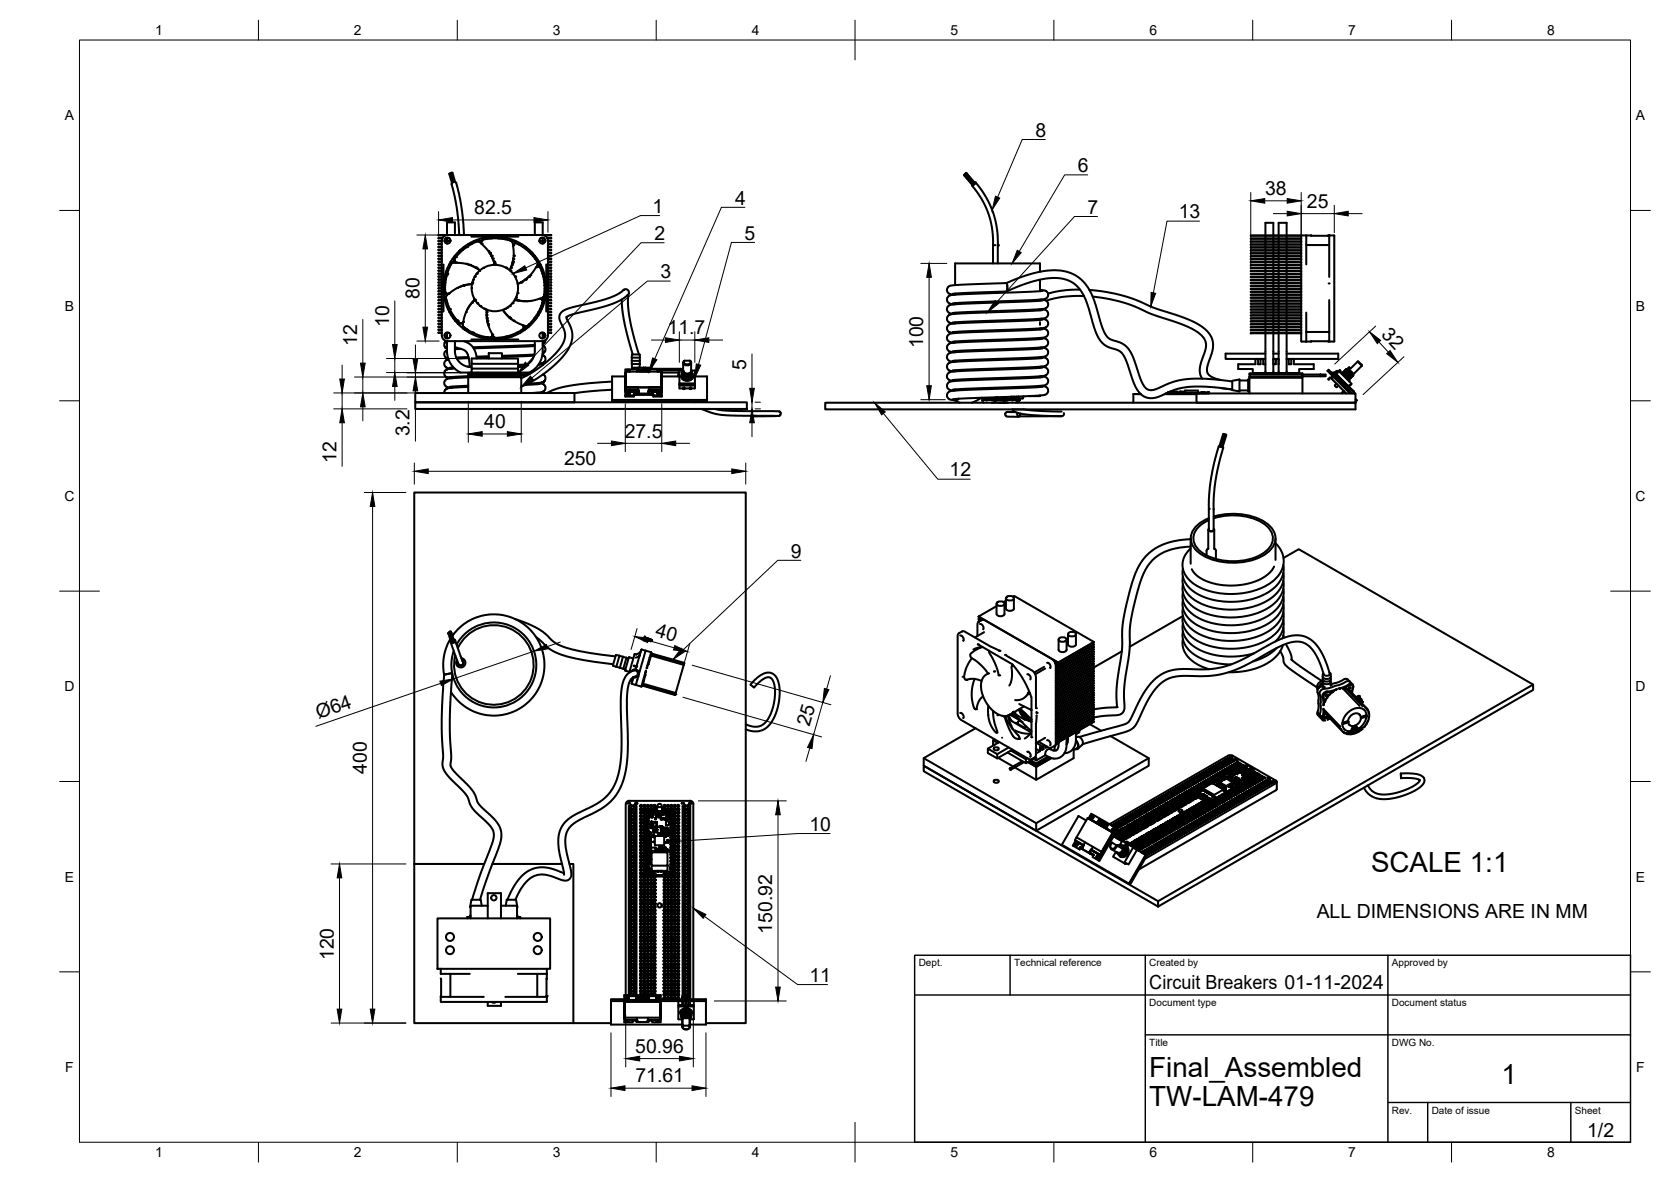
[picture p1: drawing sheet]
<svg xmlns="http://www.w3.org/2000/svg" width="420mm" height="297mm" viewBox="0 0 420 297" stroke-linecap="round" stroke-linejoin="round" font-family="sans-serif">
<defs><g id="words">
<g font-size="7">
<text x="344.7" y="219.1">SCALE 1:1</text>
<text x="289" y="270.6">Final_Assembled</text>
<text x="377.5" y="272.3">1</text>
<text x="289" y="278.1">TW-LAM-479</text>
</g>
<g font-size="4.9">
<text x="260.3" y="34.4">8</text>
<text x="271" y="43.3">6</text>
<text x="119.3" y="53.8">82.5</text>
<text x="164" y="53.5">1</text>
<text x="184.8" y="51.4">4</text>
<text x="273.5" y="53.7">7</text>
<text x="318.1" y="49">38</text>
<text x="328.6" y="52.2">25</text>
<text x="296.4" y="54.9">13</text>
<text x="164.5" y="60.3">2</text>
<text x="187.2" y="60.2">5</text>
<text x="166.1" y="69.9">3</text>
<text x="105.5" y="75.1" transform="rotate(-90 105.5 75.1)">80</text>
<text x="97.8" y="82.2" transform="rotate(-90 97.8 82.2)">10</text>
<text x="89.8" y="86.9" transform="rotate(-90 89.8 86.9)">12</text>
<text x="167.9" y="84.1">11.7</text>
<text x="232.2" y="87.5" transform="rotate(-90 232.2 87.5)">100</text>
<text x="347.2" y="84.3" transform="rotate(47 347.2 84.3)">32</text>
<text x="187.6" y="92.9" transform="rotate(-90 187.6 92.9)">5</text>
<text x="121.8" y="107.6">40</text>
<text x="103" y="109.7" transform="rotate(-90 103 109.7)">3.2</text>
<text x="157.1" y="109.9">27.5</text>
<text x="84.6" y="116.3" transform="rotate(-90 84.6 116.3)">12</text>
<text x="141.8" y="117">250</text>
<text x="238.8" y="119.7">12</text>
<text x="198.9" y="140.1">9</text>
<text x="164.6" y="159.9" transform="rotate(16 164.6 159.9)">40</text>
<text x="80.1" y="180.7" transform="rotate(-19 80.1 180.7)">Ø64</text>
<text x="203.6" y="182.8" transform="rotate(-74 203.6 182.8)">25</text>
<text x="92.2" y="194.4" transform="rotate(-90 92.2 194.4)">400</text>
<text x="203.5" y="208.8">10</text>
<text x="331.1" y="230.7">ALL DIMENSIONS ARE IN MM</text>
<text x="194.2" y="234.6" transform="rotate(-90 194.2 234.6)">150.92</text>
<text x="83.9" y="241.3" transform="rotate(-90 83.9 241.3)">120</text>
<text x="203.5" y="246.7">11</text>
<text x="289" y="248.5">Circuit Breakers 01-11-2024</text>
<text x="159.7" y="264.6">50.96</text>
<text x="159.8" y="272">71.61</text>
<text x="399.1" y="285.7">1/2</text>
</g>
<g font-size="3.5">
<text x="39" y="8.8">1</text>
<text x="89" y="8.8">2</text>
<text x="139" y="8.8">3</text>
<text x="189" y="8.8">4</text>
<text x="239" y="8.8">5</text>
<text x="289" y="8.8">6</text>
<text x="339" y="8.8">7</text>
<text x="389" y="8.8">8</text>
<text x="16.3" y="30.2">A</text>
<text x="411.3" y="30.2">A</text>
<text x="16.3" y="78">B</text>
<text x="411.3" y="78">B</text>
<text x="16.2" y="125.9">C</text>
<text x="411.2" y="125.9">C</text>
<text x="16.2" y="173.7">D</text>
<text x="411.2" y="173.7">D</text>
<text x="16.3" y="221.6">E</text>
<text x="411.3" y="221.6">E</text>
<text x="16.4" y="269.4">F</text>
<text x="411.4" y="269.4">F</text>
<text x="39" y="290.8">1</text>
<text x="89" y="290.8">2</text>
<text x="139" y="290.8">3</text>
<text x="189" y="290.8">4</text>
<text x="239" y="290.8">5</text>
<text x="289" y="290.8">6</text>
<text x="339" y="290.8">7</text>
<text x="389" y="290.8">8</text>
</g>
<g font-size="2.5">
<text x="231" y="242.9">Dept.</text>
<text x="255" y="242.9">Technical reference</text>
<text x="289" y="242.9">Created by</text>
<text x="350" y="242.9">Approved by</text>
<text x="289" y="252.8">Document type</text>
<text x="350" y="252.8">Document status</text>
<text x="289" y="262.9">Title</text>
<text x="350" y="262.9">DWG No.</text>
<text x="350" y="279.9">Rev.</text>
<text x="360" y="279.9">Date of issue</text>
<text x="396" y="279.9">Sheet</text>
</g>
</g></defs>
<!-- layer: Visible -->
<g fill="none" stroke="#000" stroke-width=".51">
<path d="M111.3 59.8h-1l.9 .1M112 59.1h-1.7h28.3h-1.7M112 59.9h1M112.2 59.8h.6M112.4 59.1v-3.2h2v3.2M112.4 59.7v.1M112.4 59.9v.6M112.5 59.1a1.44 1.44 0 0 0-1.4 1.4v23.8a1.44 1.44 0 0 0 1.4 1.4h23.9a1.41 1.41 0 0 0 1.4-1.4v-23.8a1.41 1.41 0 0 0-1.4-1.4M113.4 43.7h.1M113.5 46.3l1.3 5.8 .7 7M113.6 46.3a.69 .69 0 0 1 .8-.5 .69 .69 0 0 1 .5 .9l1.1 5.3 .7 7.1M114.4 45.7l-.6-2.3h-.2l-.2 .2 .6 2.2-.7-2.2-.3 .1 .6 2.3"/>
<path d="M118.5 59.5h11.8M121.1 59.9h2.7M121.5 59.8h5.8M123.3 59.5a12.9 12.9 0 0 0-11.8 12.9v-.1M124.4 59.5h.1M124.4 59.5h-1.1M124.4 59.5h1.1M125.1 59.9h2.6M125.5 59.5h.1M125.6 59.5a12.9 12.9 0 0 1 11.8 12.9M134.5 59.1v-3.2h2v3.2M135.9 59.9h.9"/>
<path d="M136 59.8h.7M136.5 59.7v.1M136.5 59.9v.6M137.6 59.8h1l-1 .1M242.5 43.9l.2-.1-.3 .2zM242.7 43.8h.1M242.7 43.9l2.1 2.5M242.8 43.7l.2-.1-.3 .3zM242.8 43.6l.2-.1-.3 .2zM243 43.6l2.1 2.5-.1 .2-.5 .2-2.1-2.5M243 43.5l2.1 2.5M244.4 46.6l2.5 3.5 1.6 3.4 .9 3.7 .3 4.4"/>
<path d="M245.1 45.9h.2l-.6 .6-.3 .1v-.2M245.3 45.9l1.6 2 1.5 2.5 1.7 4.2 .8 4.8v6.8M314.5 59.2l12.7 .1zM314.5 59.9l12.7 .1zM318.2 59.2v-3.2h2v3.2M318.2 59.3v.6M320.2 59.3v.6M321.5 59.2v-3.2h2v3.2M321.5 59.3v.6M323.5 59.3v.6M327.2 59.3v.6M328.4 59.3v7.1"/>
<path d="M328.5 59.2h-.1M329.8 59.3h4.1M329.8 59.2h-2.6M334.2 59.3v10.3M334.3 59.2h-.4M334.3 59.2h1.2M334.3 59.2h-.1M335.5 59.3l-.1 26.5M111.1 60.5h-.8l.8 .1M111.1 61.3h-.8l.8 .1M111.1 62h-.8l.8 .1M111.1 62.8h-.8l.8 .1"/>
<path d="M111.1 63.5h-.8l.8 .1M111.1 64.2h-.8l.8 .2M111.1 65h-.8l.8 .1M111.1 65.7h-.8l.8 .1M111.1 66.5h-.8l.8 .1M111.1 67.2h-.8l.8 .1M111.1 68h-.8l.8 .1M111.1 68.7h-.8l.8 .1M111.1 69.5h-.8l.8 .1M111.1 70.2h-.8l.8 .1M111.1 70.9h-.8l.8 .1M111.1 71.7h-.8l.8 .1"/>
<path d="M111.1 72.4h-.8l.8 .1M111.1 73.2h-.8l.8 .1M111.1 73.9h-.8l.8 .1M111.1 74.6h-.8l.8 .1M111.1 75.4h-.8l.8 .1M111.1 76.1h-.8l.8 .1M111.1 76.9h-.8l.8 .1M111.1 77.6h-.8l.8 .1M111.1 78.4h-.8l.8 .1M111.1 79.1h-.8l.8 .1M111.1 79.8h-.8l.8 .2M111.5 72.4v.1"/>
<path d="M111.5 72.4v1.1M111.5 72.5h.4M111.5 72.4h.4M111.5 66.5v11.8M111.5 71.8h.4M111.5 71.7h.4M111.5 73.3h.5M111.5 73.2h.4M111.5 71.4l.1 .3M111.6 73.5a12.9 12.9 0 0 0 11.7 11.8M111.6 71.8v.6M111.6 71h.4"/>
<path d="M111.6 70.9h.4M111.6 73.9h1M111.6 72.5l.1 .7M111.6 74h.9M111.7 73.3v.6M111.7 74v.5M111.7 70.3h.4M111.7 70.2h.4M111.7 74.6h.4M111.7 74.7h.4M111.8 60.5h1.4M111.8 60.6h1.4"/>
<path d="M111.8 69.6h.4M111.8 69.5h.5M111.9 75.4h.4M111.9 75.5h.4M112 68.8h.4M112 68.7h.5M112.1 76.1h.4M112.1 76.2h.4M112.1 73.6h.1M112.2 68.1h.5M112.3 68h.4M112.3 76.9h.4"/>
<path d="M112.4 67.8h.1M112.4 77h.4M112.4 74.2l-.3 .7 1 2.8 1.4 2.4 1 1 .3 .1M112.4 73.8v.1M112.4 60.6v.6M112.4 67.7v.3M112.4 68.1v.6M112.4 68.8v.2M112.4 74v.2M112.4 75.8v.3M112.4 76.2v.7M112.4 77v.1"/>
<path d="M112.5 67.3h.5M112.6 67.2h.4M112.6 77.6h.5M112.6 77.7h.5M112.7 73.8l-.3 .4M112.9 66.6h.4M112.9 66.5h.5M113 78.4h.4M113 78.5h.5M113.3 65.8h1.1M113.3 65.7h1M113.4 79.1h.5"/>
<path d="M113.5 79.2h.4M113.8 65.1h.5M113.8 65h.5M113.9 79.8h.5M113.9 80h.5M114.2 64.5l.4 .1M114.2 65.4h.1M114.2 65.5l.4 .5 2.2 .2 1.6 .5 1.2 .5 1 .8M114.4 80v.5h.5M114.4 64.5v.4M114.4 65.9v.1M114.6 66h-.7l-.4 .3-1 2.3-.6 3v1.6l.2 .4"/>
<path d="M115.4 63.1l.3 .3M115.5 63v.3M115.7 62.9h.6M115.8 62.8h.6M116.4 71.8h.2M116.6 62.1h.7M116.7 62h.7M116.7 62.1v.4M116.8 71.7h.1M117.7 61.4h.8M117.7 66.4l2.7 1.3M117.8 66.5h.1"/>
<path d="M117.8 61.3h.8M118.1 66.6h.1M118.3 71.4l-2.8 .7M118.7 71.4l-2.4 .4-1.6 .7-1.8 1.3-.7-.1M118.7 76.1h-.1M119.1 60.6h1.9M119.1 75.6l-1.7 2.4M119.1 74.9h.1M119.3 60.5h1.7M119.4 75.4l-1.6 1.8-.7 1.5-.6 2.2-.6 .3M119.4 75.4h.1M119.5 67.2h.1"/>
<path d="M119.7 67.3h.1M121 61.1l-.9-.4-2.1 .9-2.1 1.6-1.2 1.3-.5 .9M121 60.6l.1 .7 1.6 1.7 .9 1.4 .8 2.2M121.1 60.5l.3-.3 1.6-.2h3.2l2.3 .6 .5 1M122.4 79.2h.1M122.4 79.1h.1M122.4 78.5h.1M122.4 78.4h.1M122.4 80h.1M122.4 78.2l.2 3M122.4 79.8h.1M122.5 77.9l-.1 2.4 .5 1.8 .9 1.9-.2 .7"/>
<path d="M122.6 77.9h.1M123.1 63.5l1.2 2.7M123.5 64.2h.1M123.6 64.4h.1M123.9 65h.1M123.9 65.1h.1M124.2 65.7h.1M124.2 65.8h.1M126.5 77.9l1.6 1.9 1.6 1.1 1.7 .8 .3 .6M126.6 78.2l2.1 2.1M128 79.7h.1M128.2 79.8h.1"/>
<path d="M128.3 80h.1M128.4 67.3h.1M128.5 67.2h.1M128.5 60.5h1.1M128.7 60.6h1.1M128.7 66.6h.1M128.7 66.5h.1M128.8 66.1h.1M128.9 65.8h.1M128.9 65.7h.1M129 61.3h.2M129 61.4h.1"/>
<path d="M129.1 65.1h.1M129.1 65h.1M129.1 64.8l-.8 2.8M129.4 61.2l-.4 .6 .2 1.7-.2 2-.9 2.4M129.5 75.3l2.1 .4 1.9-.1 2.2-.6 .7 .3M129.5 61.1h.4l1.7 1 2 1.7 1.6 2.1v.4l-.3 .8M129.8 75.4l3 .3M130 74.2h.1M130.2 61.3h.8M130.2 75.5h.1M130.4 61.4h.8M131 70.9h.1"/>
<path d="M131.1 70.9l-.1 .1M131.4 62h.7M131.6 62.1h.7M132 70.3h.1M132.1 70.2h.1M132.3 62.1l-.1 .5M132.9 69.6l-2.4 1.6M133.5 63.6h.4M133.5 63.5h.3M133.5 63.4l-.1 .3M133.7 63.4h-.2M133.9 64.2h.6"/>
<path d="M134 64.4h.5M134.4 80h.5M134.5 79.8h.5M134.5 64.4v.5M134.5 80v.2M134.5 65h.5M134.6 65.1h.5M134.9 67.1h.1M134.9 79.2h.5M135 79.1h.5M135 65.7h.5M135.1 65.8h.5"/>
<path d="M135.1 66.6h.9M135.2 66.5h.7M135.4 78.5h.4M135.4 78.4h.5M135.5 67l-.7 .1-1 1.5-1.6 1.6-2 1.1M135.6 67l.3 .3 .5 1.6 .5 3.1-.1 2.4-.9 .6M135.6 60.5h1.5M135.6 60.6h1.5M135.7 77.7h.5M135.8 77.6h.4M135.8 67.2h.5M135.9 67.3h.4"/>
<path d="M136.1 77h.4M136.1 76.9h.4M136.1 68h.5M136.2 68.1h.4M136.3 76.2h.5M136.4 76.1h.4M136.4 68.7h.4M136.4 68.8h.4M136.5 74.8l.5 .5M136.5 60.6v.6M136.5 67.7v.3M136.5 68.1v.6"/>
<path d="M136.5 68.8v.2M136.5 74.8v.6M136.5 75.8v.3M136.5 76.2v.7M136.5 77v.1M136.5 74.7h.6M136.6 69.5h.4M136.6 76.7l-.1 .1M136.6 69.6h.4M136.6 74.6h.5M136.7 70.2h.5M136.8 70.3h.4"/>
<path d="M136.8 74h.4M136.9 71h.4M136.9 70.9h.4M136.9 73.9h.4M136.9 71.8h.4M136.9 71.7h.4M136.9 73.3h.4M136.9 73.2h.4M136.9 72.7l.2 .5M136.9 74l-.1 .1M136.9 72.5h.5M136.9 72.4h.5"/>
<path d="M137 75.5h-.6l.1 .1M137 75.4h-.6l.1 .4-.8 2-1.9 2.9-1.2 1.2-1.1-.1M137.2 73.3l-.2 .6M137.3 73.5a12.9 12.9 0 0 1-11.7 11.8M137.4 72.3v.2M137.4 72.4l-.1 1.1M137.4 66.5v11.8M137.8 60.5h.8l-.8 .1M137.8 61.3h.8l-.8 .1M137.8 62h.8l-.8 .1M137.8 62.8h.8l-.8 .1M137.8 63.5h.8l-.8 .1"/>
<path d="M137.8 64.2h.8l-.8 .2M137.8 65h.8l-.8 .1M137.8 65.7h.8l-.8 .1M137.8 66.5h.8l-.8 .1M137.8 67.2h.8l-.8 .1M137.8 68h.8l-.8 .1M137.8 68.7h.8l-.8 .1M137.8 69.5h.8l-.8 .1M137.8 70.2h.8l-.8 .1M137.8 70.9h.8l-.8 .1M137.8 71.7h.8l-.8 .1M137.8 72.4h.8l-.8 .1"/>
<path d="M137.8 73.2h.8l-.8 .1M137.8 73.9h.8l-.8 .1M137.8 74.6h.8l-.8 .1M137.8 75.4h.8l-.8 .1M137.8 76.1h.8l-.8 .1M137.8 76.9h.8l-.8 .1M137.8 77.6h.8l-.8 .1M137.8 78.4h.8l-.8 .1M137.8 79.1h.8l-.8 .1M137.8 79.8h.8l-.8 .2M156.3 75.3l.2 2.7 .6 3.6 2 7.5M157.9 74.1l-1.5 1.2-2.9 1.2-9.4 2.5-1.6 .7v.4l1 2.2 .4 1.7-.2 1.9-1.1 2.3-1.8 2.2-3.5 3.1-3.7 2.5-2.5 1.2"/>
<path d="M239.9 74.1l-1.1-.2-.5-.4-.2-.9 .5-.6 .8-.3 1.8-.1 10.7-.4a4.5 4.5 0 0 0 2.9-.8l5-1.7 2.5-.6 2.5-.2 3.4 .4 1.8 .7 1.7 1.1 1.8 2 1 1.9 1 2.7 1.6 5.3 .8 1.9 1.1 1.3 3 1.1 1.7 1.3 1.2 2.2 2.3 6.5 .6 .9 .8 .7 .6 .2 .9-.1 5.1-2.1 3.4-.6 4.4-.1 6.8 .7M240.2 73.8v.2M240.2 76.2v.3M240.2 78.6v.3M249.7 61.6v4.6M249.7 61.6h.6M253.1 73.2l-13.6 .6M253.1 73.2l6.1-2.3 4.1-.9 2.3-.1 1.8 .2 1.4 .5 1.4 .8 1.5 1.5 1.2 2.2 2.3 7.5 1.1 2.4 .8 1.1 .9 .8 3.2 1.1 1 .9 1.1 2 1.5 4.7 .8 1.8 .9 1.3 1.4 1 1.2 .4 1.3-.1 5-2.1 3.3-.7h4.6l6.5 .7-3-.4M253.1 71.1a2.94 2.94 0 0 1 0 2.1M261.5 68.3v-2.1h-21.3v5.5M261.5 72.9l1.2 .1 .7 .4 .1 .9-.4 .7-.7 .2-2.1 .2-20.8 .8M261.5 70.3v2.9"/>
<path d="M261.5 75.3v.3M261.5 77.7v.3M261.7 75.3l1.3 .2 .5 .5v.9l-.5 .5-2.8 .4-20.7 .9M261.7 77.7l1.2 .2 .5 .4 .1 .8-.4 .7-.8 .2-2.2 .2-20.6 .9M262.1 77.9l-20.8 .9-1.9 .1-.9 .3-.4 .7 .1 .7 .6 .5 1.1 .2M262.1 75.5l-20.7 .9-1.9 .1-.9 .3-.5 .6 .1 .8 .6 .5 1.1 .2M262.1 73.1l-20.6 .9-2.2 .1-.7 .3-.5 .6 .1 .8 .6 .5 1.1 .2M271.6 72.8l-3.8 .1-4.3 .9M272.6 74.4l-5.2 .2-4.3 1M273.9 72.9l4.4 .5 5.6 1.3 6.4 2.7 8.8 3 3.2 1.7 1.7 1.7 .6 1 .4 1.3-.2 2.1-1.2 4v1.5l.5 .6 .8 .6 2.1 .6M274.7 74.5l4.3 .7 4.6 1.2 5.8 2.5 8.7 3 3.2 1.7 1.5 1.5 .5 1.4-.1 1.1-1.5 4.9v1.4l.6 1.3M314.5 60.6l12.7 .2z"/>
<path d="M314.5 61.4l12.7 .1zM314.5 62.1l12.7 .1zM314.5 62.9l12.7 .1zM314.5 63.6l12.7 .1zM314.5 64.4l12.7 .1zM314.5 65.1l12.7 .1zM314.5 65.8l12.7 .1zM314.5 66.6l12.7 .1zM314.5 67.3l12.7 .1zM314.5 68.1l12.7 .1zM314.5 68.8l12.7 .1zM314.5 69.6l12.7 .1z"/>
<path d="M314.5 70.3l12.7 .1zM314.5 71l12.7 .1zM314.5 71.8l12.7 .1zM314.5 72.5l12.7 .1zM314.5 73.3l12.7 .1zM314.5 74l12.7 .1zM314.5 74.7l12.7 .2zM314.5 75.5l12.7 .1zM314.5 76.2l12.7 .1zM314.5 77l12.7 .1zM314.5 77.7l12.7 .1zM314.5 78.5l12.7 .1z"/>
<path d="M314.5 79.2l12.7 .1zM314.5 80l12.7 .1zM318.2 60v.6M318.2 60.8v.6M318.2 61.5v.6M318.2 62.2v.7M318.2 63v.6M318.2 63.7v.7M318.2 64.5v.6M318.2 65.2v.6M318.2 65.9v.7M318.2 66.7v.6"/>
<path d="M318.2 67.4v.7M318.2 68.2v.6M318.2 68.9v.7M318.2 69.7v.6M318.2 70.4v.6M318.2 71.1v.7M318.2 71.9v.6M318.2 72.6v.7M318.2 73.4v.6M318.2 74.1v.6M318.2 74.9v.6M318.2 75.6v.6"/>
<path d="M318.2 76.3v.7M318.2 77.1v.6M318.2 77.8v.7M318.2 78.6v.6M318.2 79.3v.7M320.2 60v.6M320.2 60.8v.6M320.2 61.5v.6M320.2 62.2v.7M320.2 63v.6M320.2 63.7v.7M320.2 64.5v.6"/>
<path d="M320.2 65.2v.6M320.2 65.9v.7M320.2 66.7v.6M320.2 67.4v.7M320.2 68.2v.6M320.2 68.9v.7M320.2 69.7v.6M320.2 70.4v.6M320.2 71.1v.7M320.2 71.9v.6M320.2 72.6v.7M320.2 73.4v.6"/>
<path d="M320.2 74.1v.6M320.2 74.9v.6M320.2 75.6v.6M320.2 76.3v.7M320.2 77.1v.6M320.2 77.8v.7M320.2 78.6v.6M320.2 79.3v.7M321.5 60v.6M321.5 60.8v.6M321.5 61.5v.6M321.5 62.2v.7"/>
<path d="M321.5 63v.6M321.5 63.7v.7M321.5 64.5v.6M321.5 65.2v.6M321.5 65.9v.7M321.5 66.7v.6M321.5 67.4v.7M321.5 68.2v.6M321.5 68.9v.7M321.5 69.7v.6M321.5 70.4v.6M321.5 71.1v.7"/>
<path d="M321.5 71.9v.6M321.5 72.6v.7M321.5 73.4v.6M321.5 74.1v.6M321.5 74.9v.6M321.5 75.6v.6M321.5 76.3v.7M321.5 77.1v.6M321.5 77.8v.7M321.5 78.6v.6M321.5 79.3v.7M323.5 60v.6"/>
<path d="M323.5 60.8v.6M323.5 61.5v.6M323.5 62.2v.7M323.5 63v.6M323.5 63.7v.7M323.5 64.5v.6M323.5 65.2v.6M323.5 65.9v.7M323.5 66.7v.6M323.5 67.4v.7M323.5 68.2v.6M323.5 68.9v.7"/>
<path d="M323.5 69.7v.6M323.5 70.4v.6M323.5 71.1v.7M323.5 71.9v.6M323.5 72.6v.7M323.5 73.4v.6M323.5 74.1v.6M323.5 74.9v.6M323.5 75.6v.6M323.5 76.3v.7M323.5 77.1v.6M323.5 77.8v.7"/>
<path d="M323.5 78.6v.6M323.5 79.3v.7M327.2 60v.6M327.2 60.8v.6M327.2 61.5v.6M327.2 62.2v.7M327.2 63v.6M327.2 63.7v.7M327.2 64.5v.6M327.2 65.2v.6M327.2 65.9v.7M327.2 66.7v.6"/>
<path d="M327.2 67.4v.7M327.2 68.2v.6M327.2 68.9v.7M327.2 69.7v.6M327.2 70.4v.6M327.2 71.1v.7M327.2 71.9v.6M327.2 72.6v.7M327.2 73.4v.6M327.2 74.1v.6M327.2 74.9v.6M327.2 75.6v.6"/>
<path d="M327.2 76.3v.7M327.2 77.1v.6M327.2 77.8v.7M327.2 78.6v.6M327.2 79.3v.7M328.4 78.6v7.2M328.5 61.5v.1M328.5 61.6h5.6M334.2 75.4l.1 10.4M334.2 61.5l-.1 .1M104.4 98.8h40v2.3h-40zM111.1 80.6h-.8l.8 .1"/>
<path d="M111.1 81.3h-.8l.8 .1M111.1 82.1h-.8l.8 .1M111.1 82.8h-.8l.8 .1M111.1 83.6h-.8l.8 .1M111.8 84.1l.2 .8M112.1 83.7h.8M112.2 85.7l-.4 .5-.1 .6 .3 .5 .4 .3M112.4 88.2a5.5 5.5 0 0 0 3.5 5.4h14.4M112.4 88l-.5 .4-.2 .8 .3 .6 .7 .3M112.4 83.7v1.4M112.4 85.7v2.5M112.8 90.3l-.9 .5-.2 .9 .5 .7 1.3 .2"/>
<path d="M113.7 92.3v.3M113.7 94.7v.3M113.7 97.2v.2M114 92.3l-.9 .1M114.3 92.6l-1.9 .2-.7 .7v.7l.4 .5 1.4 .3M114.4 88.2a4 4 0 0 0 4.2 4M114.4 87.2l2.2 .7 .7 .6 .5 1.2 .3 2.5M114.4 85.7v2.5M114.4 80.6h.6M114.5 80.7h.6M114.7 80.2h-.3M115 87.4l-.6 .1"/>
<path d="M115.1 81.3h.2M115.3 81.4h-.1M115.4 81.1l-.2 .3M115.9 87.7l-1.5 .1M116.4 81l.1 1.1 2 1.3 2.7 1.1 1.8 .3 .5-.1M116.5 85.7l1.3 .5 1.1 1 .6 1.1 .4 1.8M116.5 82.5l.1 .1M116.6 82.2l-.1 .4M116.9 82.9h.7M117.1 82.5h-.6M117.5 82.8h-.7h.7M117.7 98.8v-4h13.4v4"/>
<path d="M117.7 97.2l-5.2 .4-.7 .5-.1 .7M117.7 94.8l-4.5 .3-1.1 .3-.4 .6 .2 .8 .5 .5 1.1 .2M117.7 94.5l-4.6 .3M117.7 97l-4.6 .2M117.8 89.7l-3.1 .2M117.8 94v.5M117.9 90l-3 .1M117.9 83.6h.9M118.1 83.7h.9M118.1 92.1h-.6M118.3 93.6v.1M118.5 85.3h11.8"/>
<path d="M118.6 91.4v1.2M120.3 93.6v.1M122.4 84.7l-1.6 .1M122.4 80.2h.1M122.5 80.6h.1M122.5 80.7h.1M122.9 88.8h3.3v1.3h-3.3zM122.9 90.1h-4.3v1.3h11.7M122.9 89.8l-3 .1M122.9 89.5l-3.1 .1M123.3 85.3h1.1M124.2 84.7h-.7"/>
<path d="M124.4 85.3h.1M125.5 85.3h.1M125.5 85.3h-1.1M126.2 90.1h4.1v3.5M127.6 94h-6.4l.2 .2-.2 .3h6.4M127.6 94l-.2 .2 .2 .3M127.8 94h3.3v-.3h-13.4v.3h3.3l-.2 .2 .2 .3h-3.3v.3h13.4v-.3h-3.3M127.8 94l.2 .2-.2 .3M127.9 84.8l-6.1 .2M128.9 84.5l-1.6 .1M129.9 83.7h.8M130.1 83.6h.8"/>
<path d="M130.3 92.6h-11.7v1M131 94v.5M131.2 82.9h.7M131.3 82.8h.8M131.7 82.1h1.3M131.7 82.4l-.3 .4-1.7 .9-2.4 .9-2.8 .3-.7-.8M131.7 82.2h1.2M132 91.9l-1.7 .1M132.6 94.3l-1.6 .1M132.6 91.6l-2.3 .1M132.8 82.2l-1.1 .1M133.1 81.4h.1"/>
<path d="M133.1 81.9l-1.5 .1M133.1 81.4l.3 .1M133.2 94l-2.2 .1M133.4 81.5l.1 .1M134.2 80.2h.5M134.3 89.4l-8.1 .3M134.4 89.1l-8.2 .3M134.5 88.2a4 4 0 0 1-4.2 4M134.5 87l-15.4 .6M134.5 86.7l-15.6 .6M134.5 85.7v2.5M135.1 96.3v.2"/>
<path d="M135.1 98.7v.1M135.3 96.3l1 .1 .6 .4 .3 .6-.2 .6-.7 .5-2.5 .3M135.5 91.4l1.1 .3M135.7 96.5l-3.6 .2M135.7 91.7h-.4M136 83.7h.7M136.4 89.2l.6 .5 .1 .9-.5 .6-1 .2M136.5 88.2a5.5 5.5 0 0 1-3.6 5.4h-2.6M136.5 84.4l.4 .4M136.5 86.8l.4 .4 .3 .7-.3 .6-.5 .3M136.5 83.7v1.4M136.5 85.7v2.5"/>
<path d="M136.5 94.1l.4 .3 .3 .5-.1 .5-.4 .6-.9 .2-3 .2M136.8 83.8l-.3 .2M137.2 85.5l-.2 .5-.5 .4M137.8 80.6h.8l-.8 .1M137.8 81.3h.8l-.8 .1M137.8 82.1h.8l-.8 .1M137.8 82.8h.8l-.8 .1M137.8 83.6h.8l-.8 .1M153.9 97.9l-4.6 .3-4.9 .6M153.9 95.9l-6 .4-5.3 .7-2.6 .7-2.5 1.1M157.2 94.6h-3.3v6.4h23.9v-6.4h-3.1M157.2 99.4v.3h2.2v-.3"/>
<path d="M157.2 93.8v4.6h3.4h-3.4zM157.2 93.8h.2M157.4 93.8l-.1 4.6h3.3M157.4 97.9h3.1l.1 .6M157.4 93.4a.47 .47 0 0 1 .5-.5 .47 .47 0 0 1 .5 .5M157.6 93.4l.2-.4 .3 .1 .1 .3M157.7 99h.5M157.7 93.4h.4M158.9 90.7l-.1 .8h2.1l-.1-.8M158.9 89.9l-.1 .8h2.1l-.1-.8M158.9 91.5v1.3M158.9 89.1h1.9l.1 .8h-2.1z"/>
<path d="M159.6 99.2l.7-.2h3l.8 .2M159.7 99.2h4.2M160.2 93h.7v.4v-.4h-.7v.4zM160.3 99l-.9 .2M160.3 99h3M160.4 98.9l-.1 .1M160.4 98.9h.1M160.4 98.9h-1v.5h-2.2M160.4 97.4h-3h8.9h-3.1M160.4 97.4h2.8M160.4 97.4l.2 1.1-.2 .4 .2-.2M160.4 92.4h-1l-.2 .4"/>
<path d="M160.4 93.1l.3 .1-.1 .1zM160.6 89.1l-1.5-5.5-.9-4-.3-3.3 .2-2.9-.3-.6-.6-.1-1.9 1.3-1.9 .8-3.4 1-6.5 1.5-2.2 1-.6 .8v1l1.2 2.9 .2 1.5-.2 1.1-.6 1.2-1.7 2.2-2.6 2.3-2.6 1.9-3.3 1.8M160.8 91.5v.9M161.2 93.4l-.1-.3 .3-.2 .3 .2-.1 .3M161.3 93.1l.3 .1-.2 .1zM161.9 92.4l.2 .2M161.9 92.4l-.3 .4M162 93.4l-.1-.3 .4-.2 .3 .2-.1 .3M162.1 92.6l.6 .1M162.1 92.6l-.2 .2M162.1 92.6l.2 .2M162.1 93.1l.3 .1-.1 .1z"/>
<path d="M162.2 92.7h9l.1 .1M162.3 92.4h-1.8l-.3 .4M162.5 92.8h8.5M162.7 92.7v.1M162.7 92.7h.1M162.9 93.4l-.1-.3 .3-.2 .3 .2-.1 .3M163 93.1l.3 .1-.2 .1zM163 98.7l.3 .3M163.2 97.4l-.2 1.3 .3 .2M163.3 98.9h1v.5h2.1v-6.6h-9.2v6.6M163.3 99h.1M163.4 99l.9 .2"/>
<path d="M163.7 92.4h-1.4l-.2 .2M163.8 92.4l.2 .2M163.8 92.4l-.4 .3M163.8 92.6v.1M163.8 92.6l.2 .1M164.3 99.4v.3h2.1v-.3M165.3 93.4a.47 .47 0 0 1 .4-.5 .47 .47 0 0 1 .5 .5M165.5 93.4l.2-.4 .3 .1v.3M165.5 99h.5M165.5 93.4h.5M166.3 97.9v-4.5h-8.9v4.7h3.1M166.3 97.9l-3.2 .2"/>
<path d="M166.3 93.8h.1v4.6h-3.4h3.4v-4.6zM166.3 93.8v4.6h-3.3M166.3 97.9h-3.1l-.2 .6M166.4 94.6h4.4M166.4 93.1h4.3M166.4 93.6h4M170.7 93.1h.1M170.8 93.6l-.4 1M170.8 96.9h3.9M170.8 96.6l.1 .1M170.9 96.7h3.7M171.3 94.5a1.55 1.55 0 0 0 1.5 1.2 1.55 1.55 0 0 0 1.5-1.2"/>
<path d="M171.3 92.8l.4 .3M171.6 93.6h.1M171.6 93.8h.1M171.6 94h.1M171.6 94.1v.1M171.7 93.8a1.02 1.02 0 0 0-.3 1.3 1.02 1.02 0 0 0 1.2 .5 1.25 1.25 0 0 0 1.6-1.5l-.3-.2-.4 .6-.9 .2-.6-.2-.4-.5M171.7 93.8h.1M171.7 93.1l-.9 .1v4.4h1M171.8 91.1v2.1a1.07 1.07 0 0 0 1 .7 1.07 1.07 0 0 0 1-.7v-2.1M171.8 97.4h.3v.4h-.3zM171.8 93l-.2 .6 .4 .4 .7 .2 .7-.2M171.8 93.4h.1"/>
<path d="M171.8 93.4l.5 .7 1.1-.1M171.8 93.2v.2M172.1 97.6h1.3M172.1 90.6a.74 .74 0 0 0 .3 1 .74 .74 0 0 0 1-.2 .47 .47 0 0 0 .1-.8M172.2 95h.1M172.8 95.2h.1M173.3 94.6h.1M173.3 95h.1M173.4 90.6l.3 .2M173.4 90.6l-1.4 .1a.47 .47 0 0 0-.1 .8 1.06 1.06 0 0 0 1.1 .3 1.06 1.06 0 0 0 .8-.8l-.1-.2M173.4 97.4h.4v.4h-.4zM173.8 93l.1 .4"/>
<path d="M173.8 93.1l.9 .1v4.4h-.9M173.9 94.3l-.2 .6-.8 .4-.9-.3-.4-.6M173.9 94.4l-.2 .6-.8 .3-.9-.2-.4-.6M173.9 94.2l-.2 .6-.9 .3-.9-.2-.3-.6M173.9 94.1l-.3 .5-.6 .3-1-.2-.4-.5M173.9 93.7l-.3 .6-.8 .3-.8-.2-.4-.6M173.9 93.5l-.2 .6-.7 .3-1-.2-.4-.6M173.9 93.4l-.3 .6-.8 .2-.8-.2-.4-.5M173.9 93.4l-.2 .7-.8 .3-.9-.2-.3-.3-.1-.4M173.9 93.6l-.3 .7-.6 .2-1-.1-.3-.3-.1-.4M173.9 93.8l-.3 .7-.8 .2-.9-.2-.3-.6M173.9 94l-.3 .6-.7 .3-.9-.2-.3-.3-.1-.3"/>
<path d="M173.9 94.1l-.3 .7-.6 .3-1-.2-.3-.3-.1-.4M173.9 94.2h.1M173.9 94.4h.1M173.9 93.4l-.4 .6M174.7 96.6v.1M174.7 96.3h-3.9M240.2 81v.3M240.2 83.4v.3M240.2 85.8v.3M240.2 88.2v.3M240.2 90.6v.3M240.2 93v.3"/>
<path d="M240.2 95.4v.3M240.2 97.9v.2M246.8 100l-2.5 1.2M247 100v.1h4.1M250.4 99.8l.6 .1M250.9 99.9l.2 .2M254.4 99.7h-.2M254.4 99.7h.1M255.1 99.7h-.5M255.7 99.7l.1 .4M256.1 99.6l.1 .5M257.4 99.6l-.4 .5h-1.2"/>
<path d="M258.8 99.5h2.7v-.1v.1zM261.5 80.1v.3M261.5 80.9v.7M261.5 82.5v.3M261.5 84.9v.3M261.5 87.3v.3M261.5 89.8v.2M261.5 92.2v.2M261.5 94.6v.3M261.5 97v.3M261.7 80.1l1.1 .1 .6 .6 .1 .8-.6 .7-3.3 .3-20.1 .9M261.7 82.5l1.1 .2 .6 .4 .1 1-.5 .6-3.1 .3-20.4 .9"/>
<path d="M261.7 84.9l1.1 .2 .6 .4 .2 .7-.4 .8-.8 .3-1.7 .1-21.2 .9M261.7 87.3l1.2 .2 .5 .5 .1 .7-.3 .7-.9 .3-2.1 .1-20.7 .9M261.7 89.7l1 .2 .7 .4 .2 .7-.4 .8-.7 .3-2 .1-21 .9M261.7 92.1l1.1 .2 .6 .5 .1 .9-.6 .6-2.8 .4-20.6 .8M261.7 94.6l1.1 .1 .6 .5 .1 .9-.5 .6-3.1 .4-20.4 .8M261.7 97l1.1 .1 .6 .4 .2 .7-.4 .8-.8 .3-1.7 .1-21.2 .9M262.1 97.2l-21.9 .9-1.4 .3-.6 .6v.8l.6 .6 1.4 .2 .8-.4M262.1 94.8l-20.5 .8-3 .4-.5 .6 .1 .9 .7 .5 1.1 .2M262.1 92.4l-20.4 .8-3 .4-.5 .6v.9l.6 .5 1.1 .1M262.1 90l-20.8 .8-1.9 .2-.9 .3-.4 .6 .1 .8 .6 .4 1.1 .3M262.1 87.6l-20.7 .8-1.9 .2-.9 .2-.5 .6 .1 .8 .6 .5 1.1 .2M262.1 85.1l-20.6 .9-2.2 .2-.7 .2-.5 .6 .1 .8 .6 .5 1.1 .2"/>
<path d="M262.1 82.7l-20.5 .9-2.2 .2-.8 .2-.5 .7 .1 .7 .6 .5 1.1 .2M262.1 80.3l-20.4 .9-3 .3-.5 .6v.9l.6 .5 1.1 .2M285.3 99h.6M286 99h.6M286.2 99h.6h-1.8v2.2M286.6 98.8h.1M292.9 99h7.9M292.9 99h.4M293.1 98.9v.1M293.2 98.9v.1M293.5 98.7v.3M293.6 98.7v.3"/>
<path d="M293.6 99h.6M293.6 98.7h.2M293.9 98.6h-.2M293.9 98.7v.3l.1-.3M294 98.7h.2M294 98.7h1.3M294 98.7h-.4M294 99v-.3h.4v.3M294.3 98.4h1.8v.3h-.8M294.4 99h.6M294.5 98.7v.3l-.1-.3h.5l-.1 .3v-.3M294.9 99v-.3h.3v.3"/>
<path d="M295 98.7h.3M295.2 98.7l.1 .3M295.3 99h.6M295.3 98.7h.3v.3l.1-.3M295.3 98.7v.3M295.3 98.7h.1M295.4 98.7h.1M295.5 98.7h.2M295.7 99v-.3h.4v.3M295.8 98.7h.2M296.1 98.7l.1 .3M296.1 99h.6"/>
<path d="M296.2 98.7h.1M296.4 98.7h.2M296.5 98.7v.3l.1-.3M296.5 98.7h-.3v.3M296.5 98.7h.1M296.6 98.6l.1 .1M296.6 98.7h.1M296.6 99v-.3h.3v.3M296.7 98.7v-.3h.8v.3M296.8 98.4h.1M296.9 98.7l.1 .3M297 99h.6"/>
<path d="M297 98.7h.3v.3l.1-.3v.3M297 98.7v.3M297 98.7h.1M297.2 98.7h.6M297.5 98.6h.1M297.5 98.6v.1M297.8 99v-.3l.1 .3M297.8 99h.6M297.8 98.7h.3M297.9 98.7h.3M297.9 98.7v.3M297.9 98.7v-.6h3.3v.6"/>
<path d="M298.2 98.7v.3l.1-.3M298.2 98.7h.1M298.3 99v-.3h.3v.3M298.5 98.7h.1M298.6 98.7l.1 .3M298.7 99h.6M298.8 98.7h.2M299 98.7v.3v-.3h.4M299 98.7h-.3v.3M299.1 99v-.3h.3v.3M299.4 98.7l.2 .3M299.5 99h.6"/>
<path d="M299.5 98.7h.2M299.6 98.7h.3v.3l.1-.3M299.6 98.7v.3M299.9 98.7h.2M300 99v-.3h.3v.3M300.2 98.7h.3M300.3 98.7l.1 .3v-.3h.3v.3l.1-.3h-.2M300.4 99h.4M301.1 98.9v-.2h-.3v.3M301.1 98.7l.1 .2v-.2M301.2 98.7h.4v.2l.1-.2v.2M301.7 98.7h.3"/>
<path d="M302.1 98.7h.1M302 98.7h.4v.2l.1-.2M302.1 98.6h.1M302.1 98.7l-.1 .2M302.2 98.6v.1M302.5 98.7h.1M302.5 98.9v-.2h.3v.2M302.6 98.5l.1 .2zM302.6 98.6l-.1 .1M302.8 98.7l.1 .2v-.2h.4v.2l.1-.2M303.4 98.9v-.2h.3v.2M303.6 98.5l.2 .2z"/>
<path d="M303.7 98.7l.1 .2v-.2h.2v.2M309.8 95.7l1.9-.3v3l-1.9-.4zM311.7 95.6h2.1M311.7 98.1h2.1M314.2 95.4h-.4v3h.4M314.2 98.9v-4h13.3v4M314.2 94.1v.5M314.5 80.7l12.7 .1zM314.5 81.4l12.7 .1zM314.5 82.2l12.7 .1zM314.5 82.9l12.7 .1zM314.5 83.7l12.7 .1z"/>
<path d="M315.7 90.4v1.1h-4.4v1.2h3.7v1h3.2M315.8 90.2h2.4M315.8 90.2l-.1 .2M316.2 90.2l.1 .2M316.3 90.4v1.1h.6v-1.1M317.1 90.2l-.1 .2M317.5 90.2l.1 .2M317.6 90.4v1.1h.6M318.2 88.9h-10v1.3h7.6M318.2 83.8l.1 9.9M318.2 80.1v.6M318.2 80.8v.6"/>
<path d="M318.2 81.5v.7M318.2 82.3v.6M318.2 83v.7M318.2 93.7h1.9M320.1 93.7h1.5M320.2 90.3v.1M320.2 83.8v9.5M320.2 90.2h1.3M320.2 88.9h1.3M320.2 80.1v.6M320.2 80.8v.6M320.2 81.5v.7"/>
<path d="M320.2 82.3v.6M320.2 83v.7M320.2 90.4v1.1h.6v-1.1M320.2 93.3l-.1 .4M321 90.2l-.2 .2M321.3 90.2l.2 .2M321.5 90.4v1.1M321.5 83.8l.1 9.9M321.5 80.1v.6M321.5 80.8v.6M321.5 81.5v.7M321.5 82.3v.6"/>
<path d="M321.5 83v.7M321.6 93.7h1.8M323.5 83.8l-.1 9.9M323.5 88.9h13v1.3h-13M323.5 80.1v.6M323.5 80.8v.6M323.5 81.5v.7M323.5 82.3v.6M323.5 83v.7M323.6 90.2h-.1M323.9 90.2l.2 .2M324 90.4v1.1h.7v-1.1"/>
<path d="M324.9 90.2l-.2 .2M325.2 90.2l.1 .2M325.3 90.4v1.1h5v1.2h-3.6v1h-3.3M327.2 83.8l.1 2M327.2 80.1v.6M327.2 80.8v.6M327.2 81.5v.7M327.2 82.3v.6M327.2 83v.7M327.3 85.8h1.2M327.4 94.1v.5M327.5 94.6h4.5"/>
<path d="M328.4 85.8h7M328.5 83.5h5.7M332 94.1h-17.8v-.3h13.3v1.1h-13.3v-.3h13.3M332 94.1h1.3v.5h-1.3zM334.5 94.8l.1 .1-.5 .5-.1-.1zM334.8 93.6l.2 .2M335 94.7h.1M335 94.6v.1M335 94.5v.1M335 94.6h.1M335 94.8v.2M335 94.5h.1"/>
<path d="M335 94.8l.1 .1M335.1 94.8h.1M335.1 94.5v.1M335.2 94.7h-.1M335.2 94.7l-.2 .1M335.2 94.7h.1M335.3 94.7l-.5 .5 3.7 3.7M335.4 94.1l.2 .1M335.4 94.1l-.1 .1M335.5 93.5l4.5 4.6-.1 .1-4.5-4.6zM335.5 93.8l-.3 .3M335.6 93.9l-.2 .2"/>
<path d="M335.7 96.8v.1M335.7 94.3l-.1 .1M335.7 94l-.1 .2 2.9 2.9 .2-.2M335.8 94.4l-.1 .1M336 96.4l-.4 .4M336.3 93.5l-.1-.1-.5 .4M336.5 93.4l-.3-.2-.6 .4M336.5 96.9l-.4 .4-.5-.3M336.6 93.2l3.3 3.3-.4 .3-.5 .2M336.9 93.5l.2-.3-.2-.2-.9 1M337.1 93.7l.1-.1 2.1 2.1-.1 .1M337.5 93.8l1.7 1.6"/>
<path d="M337.5 93.8h.1M337.5 93.8l.2 .1M337.5 93.9l1.7 1.5M337.6 93.7l1.7 1.5M337.6 93.7l.1 .1M337.7 93.9l1.5 1.3M337.7 93.6l1.7 1.6M337.7 93.8l1.5 1.4M337.7 93.6l-.1 .1M337.7 93.8v.1M337.7 93.6l.1 .1M337.8 93.5l1.7 1.5"/>
<path d="M337.8 93.7l1.5 1.3M337.8 93.5l.1 .1M337.8 93.5l1.8 1.5M337.8 93.5h.1M337.8 93.5h.2M337.9 93.6l1.5 1.4M337.9 93.6l-.1 .1M337.9 98.2l-.5 .5 .1 .1 .5-.4M338 93.3l1.7 1.6M338 93.3v.2M338 93.3l1.7 1.5v-.1M338 93.5l1.5 1.4"/>
<path d="M338 93.3h.1M338 93.5l1.7 1.4M338 93.5h.1M338 93.3h.2M338.2 93.1l1.7 1.6M338.2 93.1v.2M338.2 93.3l1.5 1.4M338.2 93.1l1.7 1.5M338.2 93.3l1.5 1.3M338.2 93.1h.1M338.2 93.3h.1M338.2 93.1l.1 .1"/>
<path d="M338.2 96.9l-.1 .1M338.3 93l1.8 1.5M338.3 93.2l1.6 1.3M338.3 93l.1 .1M338.4 92.9l1.7 1.6M338.4 92.9h-.1M338.4 92.9l.1 .1M338.4 93.1l1.5 1.4M338.4 93.1l-.1 .1M338.5 92.8l1.7 1.5M338.5 92.8l.1 .1M338.5 92.8l1.8 1.5"/>
<path d="M338.5 93l1.5 1.3M338.5 92.8h.1M338.6 92.9l1.5 1.4M338.6 92.9l-.1 .1M338.6 92.8h.1M338.7 92.8l.8 .7-.7-.7M338.8 92.8h.1M338.8 92.8h-.1M338.9 95.2l.1 .1M338.9 97.1l-.3 .3M338.9 92.6l.3-.3 .4 .3 1.9-1.9 .9 1v.2l-2 2.1zM339 95.3l.2 .1"/>
<path d="M339 95.3v.1M339.2 95.2v.2M339.2 95.4h.1M339.2 95.2h.1M339.3 92.9l-.2 .2M339.3 95l.1 .2M339.4 95h-.1M339.4 95h.1M339.4 95.2h-.1M339.4 97.5l1 .9 .1 .5-.5-.8M339.4 98.9l-5.6-5.7 .3-.3 5.9 6M339.5 93.5l.8 .8"/>
<path d="M339.5 94.8l.1 .2M339.6 95h-.1M339.6 94.8l-.1 .1M339.7 94.8v.1M339.7 94.6v.1M339.7 94.6l.2 .1M339.9 94.5v.1M339.9 94.5h.1M339.9 94.5h.2M339.9 94.6v.1M340 93.6l-.2 .2M340 94.3l.1 .2"/>
<path d="M340.1 94.3h.1M340.1 94.5h.1M340.1 94.3h-.1M340.3 94.3h-.1M341.4 90.9l1 1M104.4 101.1h83.4v1.7h-83.4zM153.9 100.5h23.9M157.6 101v.1M174.6 101v.1M189.1 104.5h.6M195.6 104.5l-13.9-.2-2.2-.4-3.1-1.1h3.5l1.5 .3 3.2 .2h11.1l.4 .2 .2 .4-.1 .4-.3 .2-6.5 .1M207.5 101.2h133.3v-2.3h-40v2.3h40v1.7h-133.3z"/>
<path d="M240 100.6l1.3 .6M247.8 100.5h.4M248.1 100.5l.1 .1M248.2 100.5h2.9M248.2 100.5h-1.2l.3 .7M250 101.1h2.6M250.2 101.1l-.9 .1M250.4 101.1l-.7 .1M251.1 100.1h3.2M251.1 100.5h4.7M251.1 100.5v.1M251.5 101.2h1.9"/>
<path d="M252.5 101.1l.9 .1M252.8 101.1l-.6 .1M253.4 103.5l2 .1M254.3 100.1h.1M254.3 100.1v.1M254.3 100.2l.2-.1zM254.4 100.1h.2M254.4 100.1v.1M254.6 100.1l-.2 .1M254.6 100.1v.1M254.6 100.1l.2 .1M254.6 100.5l.1 .1"/>
<path d="M254.7 100.2v.2l-.1-.2M254.8 100.3h-.1M254.8 100.2v.1M255 100.1h-.9a.56 .56 0 0 0 .5 .4 .56 .56 0 0 0 .5-.4h.2M255.2 103.5h-2l-.4 .4v.4l.4 .4h2.9M255.3 100.1v.1M255.3 100.2l-.2 .1M255.8 100.1h-1M255.8 100.5h.7l-.3 .2M255.8 100.5l-.3 .7M255.9 103.7l-.1 .2a.55 .55 0 0 0 .4 .8l.3-.4v-.4M256.3 100.5l-.4 .7"/>
<path d="M266.9 103.4l-12.3-.5 .5 .5 1 .4 4 .6 7 .2 .3-.3 .1-.5M266.9 104.6h-10.6M306.9 112.3l.9-3.2 .3 .1h.1l-.9 3.2M307.8 109.1l-.2-.1-1 3.2M308.2 109.2l.2 .1-1 3.1M340.8 100.3l.4 .3-.4 .4M299.4 135.5l-3.2 .3-2.3 .5-3.4 1.5-1.5 1.1-1.6 1.7-1.9 3.3-1.5 5-1.6 7.2-.2 2.4-.1 5-1.3 9.5v4.7M299.4 137.4l-3.7 .4-3.3 1.1-2.4 1.7-1.9 2.5-1.7 4.1-1.3 5.1-.9 4.2-.2 7.1-1.3 9-.1 5.9-.6 .9-.9 .3-3.7 .2-2.6 .5M299.4 135.3v6.4M303.8 137.8l-.4 .4v1.4M303.8 133.1v4.9M304 133.1a.68 .68 0 0 0 1.2 0l-.1-6.9 .3-3.7 .7-4.2 1.5-5.8-1.2-.3-1.4 5.3-.8 4.8-.2 3.4v7.4"/>
<path d="M304 132.9l-.2 .2a.8 .8 0 0 0 .8 .5 .8 .8 0 0 0 .7-.5l-.1-.2M305.2 130.2a14.7 14.7 0 0 1 13.4 2.1 3.8 3.8 0 0 1-.1 6 14.8 14.8 0 0 1-16.6 .3 4 4 0 0 1 .1-6.7l2-1.2M305.2 129.8a16.3 16.3 0 0 1 13.4 1.8 4.2 4.2 0 0 1 .2 7.2 16 16 0 0 1-16.8 .5 4.4 4.4 0 0 1-2.6-3.9 4.4 4.4 0 0 1 2.3-4l2.3-1.2M305.2 127.9l-.1 .2M305.3 137.8l.4 .6v2.1M305.3 133.1v4.9M320.7 136.5l1.4 1.7 .5 1.4 .2 1-.3 2.2-1.1 1.9-1.6 1.5-2.6 1.6-2.8 .9-3.4 .5h-2.9l-4-.6-2.5-1-2.2-1.5-1.4-1.7-.5-1.2-.2-1 .4-2.2 .8-1.2 .9-1M320.7 135.3v5.4M112.7 159.2l.7 2.1M112.7 159h.3l.1 .2-.3 .1zM113 158.9v.1M113 158.7h.3l.1 .2-.3 .1z"/>
<path d="M113.1 159v.1M113.2 159h.2l.1 .2-.3 .1zM113.4 158.8l.1 .2M113.5 159.1l.7 2.1-.1 .2-.2-.1-.8-2.1M113.8 159.8l1.3-1.6 1.5-1.3 1.5-1 1.9-.8 1.9-.5 2.3-.2 1.8 .1 1.9 .4 2.1 .9 1.8 1.1 1.5 1.3 1.3 1.6 .9 1.5 .9 2.1 .4 2.3 .1 2-.3 2-.5 2-1.1 2-1 1.5-2.6 2.4-1.5 .9-2.4 .9-2.2 .4h-1.5l-2.3-.2-2.2-.7-2-1.1-1.6-1.2-2.3-2.7M129.5 155.6l3.1 1.1 2.9 1.4 1.8 1.3 1.2 1.2a14.4 14.4 0 0 0 7.6 3.1l8.6 1.3M241.4 159.7l.4 .1 .4 .5v.7M246.1 154.9l1.3 .9M246.1 155.5l.6 .4M246.1 156.1l.1 .1M246.1 156.3l.9-.5h.6l17 9.9 .7 .8 .2 .7v19.8l-.3 .5-1.3 .5-2.8-1.6M246.1 156.3l-.3 .6v2.9"/>
<path d="M246.4 156.8l.4 .1 .4 .5v.7M246.5 155.3l-.4 .3 .5 .3M246.5 155.9l-.4 .4M247.4 158.9l-2.2 1.3M250.6 154.3a1.16 1.16 0 0 0 2 0M250.6 152.3l-4.5 2.6M250.6 151.7v2.6M250.6 151.5l1-.4a.73 .73 0 0 1 .9 .8l-.9 .4a.73 .73 0 0 1-1-.8zM252.6 151.7v2.6M252.9 150.4v2.5a1.16 1.16 0 0 0 2.1 0l-.1-2.5M252.9 150.9l-.6 .4M253 150.1l.9-.3a.73 .73 0 0 1 1 .8l-1 .3a.73 .73 0 0 1-.9-.8z"/>
<path d="M254.7 150l.3-.2 20 11.5-8.9 5.2-20-11.6M268.5 159.4v2.5a1.16 1.16 0 0 0 2.1 0l-.1-2.5M268.6 159.1l.9-.3a.73 .73 0 0 1 1 .8l-1 .3a.73 .73 0 0 1-.9-.8zM297.4 154.8l-13.3 7.7M297.4 156.7v2l.4 1.1 .7 1.1 1.9 1.7 2.1 1.1 3.3 1 3 .3 2.9-.1 3.6-.7M297.4 158.7v1.6l.5 1.5 1 1.5 1.6 1.3 2.1 1.1 2.4 .8 2.3 .4 2.2 .1M320.4 142.4l-1.3 1.6-2.1 1.5-2.7 1-3.7 .6-3.8-.1-3.2-.9-2.4-1.3-1-.9-.5-.8M322.7 142v1.9l-.5 1.5-1.1 1.6-1.4 1.3-2.1 1.2-2.3 .9-2 .5-2.7 .3h-2.5l-2.9-.4-2.4-.7-2.1-1.1-1.8-1.4-1-1.4-.5-1.4v-1.9M322.7 143.9v1.6l-.5 1.9-.8 1.3-1.8 1.7-1.7 1-2.6 1-2 .5-2.8 .3-2.9-.1-2.8-.4-2.3-.8-2.1-1.1-1.7-1.4-.9-1.4-.5-1.6 .1-1.5M322.7 145.9v1.6l-.4 1.6-.9 1.5-1.6 1.6-1.6 .9-2.4 1.1-2.7 .7-2.7 .3-2.8-.1-2.5-.4-2.3-.7-2.4-1.2-1.7-1.5-.7-1-.6-1.6v-1.8M322.7 147.9v1.5l-.4 1.6-1.1 1.8-1.4 1.3-1.6 1-2.4 1.1-2.7 .6-2.7 .3h-2.5l-2.8-.4-2.3-.7-2.3-1.2-1.2-1-1.3-1.5-.6-1.6v-1.8M322.7 149.8v1.6l-.5 1.9-.9 1.4-1.5 1.4-1.6 1-2.4 1-2.7 .7-2.7 .3-3-.1-2.3-.4-2.7-.8-1.9-1-1.8-1.5-.9-1.4-.5-1.6 .1-1.5"/>
<path d="M322.7 151.8v1.6l-.4 1.6-1.3 1.9-1.6 1.4-1.8 1.1-2 .8-2.6 .6-2.8 .3-2.9-.1-2.4-.4-2.3-.8-2.1-1-1.8-1.5-.8-1.3-.5-1.4v-1.8M322.7 153.8v1.9l-.5 1.5-1.2 1.7-1.6 1.4-1.8 1-2 .8-2.6 .7-2.8 .2-2.9-.1-2.4-.4-2.3-.7-2.1-1.1-1.8-1.5-.8-1.2-.5-1.4v-1.8M322.7 155.7l.1 1.4-.4 1.7-.7 1.2-1 1.2M322.7 157.7l.1 1.4-.3 1.3M322.7 159.7l.1 .6M322.7 140.2l3.9-2.2 58.9 34v1.4l-94.3 54.4M113.2 160.6a12.6 12.6 0 0 0-1.5 8.9l2-.4-2 .4-.6 11.1v4.4l.3 4.5-.1 2.7 .1 .8 1.3 2.1 4.6 4.7 .9 2.4 .7 1.1 3.9 3.7 .8 1.1a4.6 4.6 0 0 1-.1 4.6l-2.5 6.3-2.3 7.1M113.3 161.3l2 5.6 .3 .2 .4 .1 .4-.6M113.7 169.3l-.6 11.2v4.6l.4 4.7-.2 2.8 1 1.4 4.4 4.6 .8 1.2 .6 1.8 .4 .7 4.4 4.3 .8 1.2 .4 1.6-.4 2.7-2.5 6.6-2.5 7.4M113.8 161.2l-.1 .2-.3-.1M114.1 160.7l.3 .1a.54 .54 0 0 1-.4 .8 .54 .54 0 0 1-.6-.6M114.4 160.9l1.9 5.4"/>
<path d="M114.8 162a10.7 10.7 0 0 1 18.2-.9 10.7 10.7 0 0 1-7.4 16.6 10.7 10.7 0 0 1-11.5-14.1M115.1 162.9a10 10 0 0 1 16.9-2 10 10 0 0 1-5.7 16 10 10 0 0 1-11.8-12.2M116 165.4a1.17 1.17 0 0 1 1 1.5 1.17 1.17 0 0 1-1.7 .7 1.17 1.17 0 0 1-.4-1.7M116.2 165.9a.75 .75 0 0 1 .4 .9 .75 .75 0 0 1-1 .5 .75 .75 0 0 1-.5-.9M116.3 166.2l.2 .4M134.8 160.1l3.4 3 2.9 1.4 5.8 1.4 7.3 1M154.8 164.6l-.6 2.7M154.9 164.6l.9 .2-.1 .3-.7 2.5-.8-.3M154.9 164.6h.1M155.7 164.8l1 .2-.8 2.8-.9-.3M156.6 165.1l.9 .2-.8 2.7-.8-.2M156.7 168l.6 .2"/>
<path d="M157.5 165.3l.6 .1M158.2 165.2l1 .3M158.2 165.2l-1 3.3 1.1 .3M158.7 168.7a1.03 1.03 0 0 1 1.4-.4 1.03 1.03 0 0 1 .4 1.4 1.03 1.03 0 0 1-1.3 .5M158.7 170.7l.3 .4M158.9 171.4h.1M159 171.1l-.1 .3M159 171.1h.1M159.2 170.3h.1M159.2 170.3l-.1 .4M159.2 170.3v.1M159.3 170.2l-.5 1.6 1.1 .2"/>
<path d="M159.3 167.4l.7 .3M159.4 167.2l.7 .2M159.8 170a.81 .81 0 0 0 .3-1.2 .81 .81 0 0 0-1.2-.1l-1 .5-.7 1-.6 1.3-.4 2.2-.1 4.7 .2 9.9-.3 3.6-.5 2.6a11.9 11.9 0 0 1-7.9 8.7l-3.3 1.7-1.6 1.1-1.2 1.3-.7 1.4-.4 2.2 .1 2.4 1.3 6.5M159.8 170l-.8 .4-.7 .9-.6 2.6-.1 4.3 .3 9-.2 3.6a15.5 15.5 0 0 1-4 10.4l-2.6 2.1-5.3 2.7-1.8 1.2a6 6 0 0 0-1.7 6.3l1.3 5.7v1l-.4 .7-.6 .4h-.7l-4.8-1.5h-1.3l-1.4 .3-1.5 1-1.2 1.2-.9 1.4-1.2 2.4M159.8 168.2h.1M159.9 172l1.4 .5M160.8 164.7h.1M160.8 164.9l-1 .4M161 163.9l-1 .6-.5-.1-1.3 4.6M161.1 163.8l-.3 .9M161.3 163.2l1 .4-2.4 8.4M161.3 163.2l-1.5 5"/>
<path d="M161.5 172.3l8.2 2.3 .2-.5M161.6 172.2l8.2 2.3M161.7 171.8l8.2 2.3M162.1 160l.2 .4-.1 .3-.4 .3zM162.1 160l.3 .5 .2-.1M162.2 160.7l-.1 .1M162.3 160.6v.2l.2-.2v.2M162.3 160.6h.1M162.3 169.6l.1-1.1-1.1 4M162.3 169.6h.1M162.3 169.6l-.8 2.7-.2 .2M162.3 163.6l1.4 .3"/>
<path d="M162.5 160.8h.1M162.5 160.4h.1M162.6 160.4v.2M162.6 160.7v.1M162.6 160.6v.2zM162.6 160.6v.2M162.7 160.7v.2l.2-.1 .1 .1M162.7 160.7h.1M162.7 160.5l-.1 .1M162.7 160.5h.1M163 160.5h-.2M163 160.6v.1"/>
<path d="M163 160.5h.1M163 160.5v.1M163 160.7v.2zM163 160.7v.2M163 160.9h.1M163.1 160.7l-.1 .2M163.1 160.8v.2M163.1 166.9h.1M163.1 161h.1M163.2 161l.1-.1 .1 .1M163.4 161h.1M163.4 160.6v.2"/>
<path d="M163.4 160.6l-.4 .1M163.4 160.6h.1M163.4 160.8v.2M163.4 160.8l.6 .1-.4 .2M163.5 160.8v.3M163.5 161v.1M163.5 161.1h.1M163.7 164.7l8.2 2.4M163.7 163.9l.2 .3-.8 2.7M163.7 163.9l-1.1 4.1 .4-1.1M163.8 164.4l8.2 2.4M163.8 164.2l8.2 2.4"/>
<path d="M169.8 174.5h.1M169.9 174.1h.1M171.9 167.1h.1M171.9 167.1l-2 7M172 166.8l-.1 .3M172 166.6h.1M172 166.6v.2M241.4 179.2h.4l.4 .5 .1 .4-.1 .4M242 170.1h.1M243.1 170.8h.1M243.4 170.7l-.3 .1M243.7 170.7l1.4-.1 1.7 .6"/>
<path d="M244.4 165.4l-1.1 1.8-.8 2-.1 1.1 .3 .5h.4M245 170.6l-.5 2.2-.2 2.2 .3 1.8 .6 1.4 .4-.1 .7-2.2 .9-.9M245.9 161.9l8.5 5 1.5 1.7 1.7 2.6 1.8 4.2-.1 9.9M246.5 162.7l-.1 .1M246.8 162.6l-2 1.1-.7 .5-.2 .5 .3 .5 2.6 2 1.6 2.1-1.2 1-.5 1.4 .1 2 .6 1.8 1 1.7 .8 1 1.9 1.4 1.1 .3h.8l1.8-.8M247.1 162.6l-1 .1-1.3 .5M248.5 177.3v2.4l.3 1.7 .8 1.7 .9 1 .2-.3-.8-3.1-.2-2M248.7 163.5v.5l1.8 3.6 .6 2.1M251.1 169.7h.1M251.3 163.5l-2.2-1-6.6-3.8h-.5l-1.1 .6-.1 20.2 .3 .8 .6 .7 17.4 9.9 1.1-.6 .3-.5v-7.8l.1-2.2M252.1 179.9l.5 .3M252.5 179.9l1.1 2.9 1.1 2.1 .8 .7 .7 .1 .1-.6-2.4-2.9-1.2-2.3"/>
<path d="M252.8 164.6l6.7 3.9 .7 .8 .3 .8v7.9M253.4 179.8l1 3.2M253.6 179.8l.8 1.4M253.9 179.6l2.7 1.5M254 172l-.2 .3M254 179.5l2.4 1.4M254.5 179.3l.9 .5M254.5 179.2l.7 .4M254.7 179.1l3.1 3.3 1.6 1.3M254.8 178.9l2 1.5 2.6 .9M254.8 178.9h.1M254.8 167.2l-.5 .4 .1 2.5-.3 1.7"/>
<path d="M256.1 178.3l1.5 2.4M256.2 178.3l1.6 1M256.2 178.4l1.8 1.1M256.3 176.9l3.1 1.5M256.5 178.1l2.9 2.7-2.8-1.6M256.7 179.3l2.7 1.6M257.5 177.5l-2.5 1.5M258 175l-1.2 .8-1.6 .1M258.3 169.4l.3 .1 .4 .4 .2 .4-.2 .4M258.4 174.5l-.4 .4M258.4 174.4v.1M258.4 174.4l.7 .1"/>
<path d="M258.5 174.1h.4M259 174.3v.1M259.4 178.4h-.2l.2 .1M260.6 178.9h.1M262.5 167.6l-2.4 1.4M262.8 168l-2.5 1.4M263.3 166.6h.4l.3 .3 .2 .5-.2 .5M264.8 165.8l1.3 .8M265.4 166.8l.7 .4M265.5 167.4l.6 .4M265.5 177.7l.6 .4M266.1 166.5v.1"/>
<path d="M266.1 167.1v.1M266.1 167.7v.1M266.1 168.3v.1M266.1 168.9v.1M266.1 169.5v.1M266.1 170.1v.1M266.1 170.7v.1M266.1 171.4h.1M266.1 171.9v.1M266.1 172.6h.1M266.1 173.2h.1M266.1 173.8h.1"/>
<path d="M266.1 174.4v.1M266.1 175v.1M266.1 175.6v.1M266.1 176.2v.1M266.1 176.8v.1M266.1 177.4v.1M266.1 178v.1M266.1 178.6v.1M266.1 179.2v.1M266.1 179.8v.1M266.2 160.7v2.6a1.16 1.16 0 0 0 2 0v-2.6M266.2 160.5l1-.4a.73 .73 0 0 1 .9 .8l-.9 .4a.73 .73 0 0 1-1-.8z"/>
<path d="M274.6 161.7l.4 .2-8.9 5.2-.8-.4M274.6 162.3l.4 .2-8.9 5.2-.6-.3M274.6 162.9l.4 .2-8.9 5.2-.6-.4M274.6 163.5l.4 .3-8.9 5.1-.6-.3M274.6 164.1l.4 .2-8.9 5.2-.6-.3M274.6 164.7l.4 .3-8.9 5.1-.6-.3M274.6 165.3l.4 .3-8.9 5.1-.6-.3M274.6 165.9l.4 .3-8.9 5.2-.6-.4M274.6 166.5l.4 .3-8.9 5.1-.6-.3M274.6 167.1l.4 .3-8.9 5.2-.6-.4M274.6 167.7l.4 .3-8.9 5.2-.6-.4M274.6 168.3l.4 .3-8.9 5.2-.6-.4"/>
<path d="M274.6 168.9l.4 .3-8.9 5.2-.6-.4M274.6 169.6l.4 .2-8.9 5.2-.6-.4M274.6 170.1l.4 .3-8.9 5.2-.6-.4M274.6 170.8l.4 .2-8.9 5.2-.6-.4M274.6 171.4l.4 .2-8.9 5.2-.6-.4M274.6 172l.4 .2-8.9 5.2-.6-.4M274.6 172.6l.4 .2-8.9 5.2-.6-.3M274.6 173.2l.4 .2-8.9 5.2-.6-.3M274.6 173.8l.4 .3-8.9 5.1-.6-.3M274.6 174.4l.4 .3-8.9 5.1-.6-.3M274.6 175l.4 .3-8.9 5.1-.6-.3M274.6 175.6l.4 .3-8.9 5.1-.6-.3"/>
<path d="M274.6 176.2l.4 .3-8.9 5.1-.6-.3M274.6 176.8l.4 .3-8.9 5.2-.6-.4M274.6 177.4l.4 .3-8.9 5.2-.6-.4M274.6 178l.4 .3-8.9 5.2-.6-.4M274.6 178.6l.4 .3-8.9 5.2-.6-.4M274.6 179.2l.4 .3-8.9 5.2-.6-.4M274.6 179.9l.4 .2-8.9 5.2-.6-.4M275 163.1l-8.9 5.3-.6-.4M275 163.8l-8.9 5.2-.6-.4M275 164.3l-8.9 5.3-.6-.4M275 165l-8.9 5.2-.6-.4M275 165.6l-8.9 5.2-.6-.3"/>
<path d="M275 166.2l-8.9 5.2-.6-.3M275 166.8l-8.9 5.2-.6-.3M275 167.4l-8.9 5.2-.6-.3M275 168l-8.9 5.2-.6-.3M275 168.6l-8.9 5.2-.6-.3M275 169.2l-8.9 5.3-.6-.4M275 169.8l-8.9 5.3-.6-.4M275 170.4l-8.9 5.3-.6-.4M275 171l-8.9 5.3-.6-.4M275 171.6l-8.9 5.3-.6-.4M275 172.2l-8.9 5.3-.6-.4M275 173.4l-8.9 5.3-.6-.4"/>
<path d="M275 174.1l-8.9 5.2-.6-.3M275 174.7l-8.9 5.2-.6-.4M275 175.3l-8.9 5.2-.6-.3M275 175.9l-8.9 5.2-.6-.3M275 176.5l-8.9 5.2-.6-.3M275 177.7l-8.9 5.3-.6-.4M275 161.3l-8.9 5.3M275 161.9l-8.9 5.3M275 162.5l-8.9 5.3M275 172.8l-8.9 5.3M275 177.1l-8.9 5.2M275 178.9l-8.9 5.3"/>
<path d="M275 179.5l-8.9 5.2M281 177.7l-3.9 .3-2.1 .3-8.9 5.2-.6-.3M282.1 163.7l-7.3 4.2M297.4 160.6l-.1 1.2 .2 1.2 .5 1.2 .8 1 2.2 1.7 3 1.3M321 162.8l-2.4 1.9-1.8 .9-1.8 .6M321.9 163.6l.7 1.6 .1 1.1 .8 1.1 7.6 5.3M322.6 162.1l-.6 1.3-.8 1.3-1.5 1.3-1.8 1.1-1.9 .8-2.6 .7-4.4 .3M323.3 161.8l1.2 2.4 .3 1.6M324.7 165.7l2.2 1.8 5.5 3.7M331.2 179.4l.7 .9M331.5 179.3l-.3 .1 .5 .5h.3l-.2 .1 .7 .7M331.8 180l.8 1"/>
<path d="M331.8 179.6h.1M331.8 179.6l.7 .7M332.5 172.5l-.8 .3-.5 .8 .4 1.6v2.4l-.3 1.5 .5 .5M332.5 172.5h.1M332.6 171.1l-.6 .3-.6 .5-.3 .8 .2 .6M332.6 170a1.15 1.15 0 0 0 1 .6 1.15 1.15 0 0 0 1-.6M332.6 171.3a1.15 1.15 0 0 0 1 .6 1.15 1.15 0 0 0 1-.6M332.6 170.2a1.06 1.06 0 0 0 .6 1.1 1.06 1.06 0 0 0 1.2-.2l.2-.4v-.5M332.6 170.9v.4M332.6 171.5v1M332.6 172.4l-.1 .1M332.6 171.7a1.85 1.85 0 0 0-1 1.2"/>
<path d="M332.6 171.6l-.6 .5-.5 .9M332.7 172.5h-.2M332.7 169.1l-.1 .9M332.9 178.3l.1 .7M333 178.9l-.2 1.4M333 178.9l.1 .1M333.1 179h.1M333.1 176.4l-.4 .8M333.1 179l4.3 4.4M333.3 179.2h.1M333.3 179.3l.1 .2M333.4 174.7h.3l-.3 .3z"/>
<path d="M333.4 179.5l4.5 4.4M333.5 175.6l-.4 .8M333.8 174a1.12 1.12 0 0 0-.8 1.8l.1 .6M333.8 175.1l-.3 .4M334.1 174.7l-.3 .4M334.3 169l.3 .3v.7M334.3 169.3l-.7-2.5-1.2-2.6-1-1.7-1.2-1.3-1.5-1-1.2-.4-1.8-.2-1.6 .3-2.2 .7-2 1-7.7 4.2-4 1.6-2.5 .6-2.1 .2h-7.4l-2.1 .4-1.3 .5-2.2 1.4-2.1 2.3-1.9 3-2.4 5-.7 .9-1.3 .5-10.8 3M334.4 169.3a.89 .89 0 0 1-1.1 .5 .89 .89 0 0 1-.6-.9l-1.3-3.3-1.6-2.6-1.3-1.1-.8-.4-1.9-.3-3 .8-9.9 5.4-4.6 1.7-4.3 .8-6.5-.1-2.8 .4-1.2 .5-1.3 .7-1.8 1.9-1.9 2.9-2.6 5.5-1.1 1.3-2 1-10.6 3M334.6 171.5v.8M334.6 170.9v.4M334.9 174l-.8 .7M335.3 173.8l-.4 .2"/>
<path d="M335.9 173.3l.2-.1-.8 .6-1.5 .2M335.9 173.3l-1.3 .4a1.72 1.72 0 0 0-2.1 1.1l.2 2.4M336.6 173l1.2-.3 1.2-.7a.77 .77 0 0 1 1.1 0 .77 .77 0 0 1 0 1.1l-.1 1.1M336.6 173h1l4.2 4.3M337.7 173l.7 .1M338.4 173.1h.1M338.5 173.1l4.1 4.4M338.6 173.2l.6 .2 4.1 4.5M339.3 172.8h.4l-.4 .3zM339.4 173.6h.1M339.4 173.6l4.3 4.4 .2 .5M339.4 171.3l-.6-.6-.5-.1-1.7 .8-2 .6"/>
<path d="M340.1 172l-.7-.7-.6-.1-2 .9-4.5 1.3-.5 .7 .3 1.6v2.5l-.3 1.4M340.2 172.9a.58 .58 0 0 0-.3-.7 .58 .58 0 0 0-.7 .1l-1.5 .7M340.2 172.9l-.3 1.2M341.1 175.3a.44 .44 0 0 1 .3-.4 .44 .44 0 0 1 .5 .1l-.4 .4h-.4M341.4 175.7l.2-.1-.1 .2M341.5 175.7h.1M341.5 175.8h.2M341.6 175.5l-.1 .1M341.6 175.8h-.1M341.7 175.8h.1M341.7 175.4l-.4 .2M341.7 175.8v.1"/>
<path d="M341.7 175.6l.2-.1zM341.7 175.9h.1zM341.7 176l.2 .1M341.7 175.5h.1M341.8 175.6h.1M341.8 175.2l-.3 .2M341.8 179.6l.4 .8M341.8 175.5h-.2M341.8 175.3v.2M341.8 175.3l.2-.1-.1 .3M341.8 175.9h.1M341.8 179.5a1.99 1.99 0 0 0-2.9 1.7"/>
<path d="M341.8 175.3v.1M341.8 175.9l-.1 .1M341.9 175.5l-.1 .1M341.9 175.8h.1M341.9 176.1h.1M341.9 176.1h.2l-.2 .1M341.9 176.2l.2 .1M341.9 176.2h.1M341.9 175.4v.1M342 175.6h-.2M342 175.6h.1M342 175.8l.2 .1"/>
<path d="M342 175.6l-.1 .2M342 175.2v.2M342.1 175.6l-.2 .2M342.1 175.6h.1M342.1 175.9v.1M342.1 175.6l-.2 .2 .2-.1M342.1 176.3h.1M342.1 176h.1M342.1 176.4h.1M342.1 176.2h-.2M342.1 176.2h.1M342.2 175.9h.1z"/>
<path d="M342.2 176.2l-.1 .1M342.2 176.4l.1 .1M342.2 176.4h.1M342.2 176.1h.1M342.2 175.9h.1M342.2 175.9l-.1 .1M342.2 175.9h-.1M342.2 176v.1M342.2 176.3h.1M342.3 176.3l-.2 .1M342.3 175.9l-.2 .1M342.3 176.2h.1"/>
<path d="M342.3 176.5h.1M342.4 176.1h-.2M342.4 176.1h.1M342.4 176.1l-.1 .1M342.4 176.2l.2 .1M342.4 176.5h.1M342.4 176.2h.1M342.5 176.5h.1M342.5 176.4l.1 .1M342.6 176.3l-.1 .1M342.6 176.5h-.1M342.6 176.4l-.1 .1"/>
<path d="M343.1 178.4l.5 1.3M343.1 178.5l-.7-.5-.6-.1-1.2 .1-.9 .4-1.5 1.5-.5 1.1-.2 .8M343.7 179.9l-.1-.2-1.4 .5M343.8 178.3l.3 .5v.4M344.1 179.2l.2 1-.7 1.7-.6 .8-1 .4-.2-.1M385.5 172l-94.3 54.5M187.5 182l1.7 .6 1.7-.1 1.4-.8 1-1.4 .9-2.1 .6-2.7v-2.5l-.5-2a1.5 1.5 0 0 0-2.5-.2l-2.2 2-.9-.8 1.8-1.8 1.9-1.1 1-.1 .7 .2 .8 .6 .6 .8 .4 1.7 .1 2.1-.2 2.1-.7 2.7-1.2 2.4-.8 .9-1.1 .8-2 .5-2.5-.5M232.3 192.4l58.9 34.1v1.3l-58.9-34zM232.3 190.5l28.2 16.4M245.3 183l-13 7.5v1.9l28.2 16.4v-1.9l28.3-16.4M249.7 186v1l.3 .2M250 187.9l.5-.1a.52 .52 0 0 1 .6 .5l-.6 .3a.52 .52 0 0 1-.6-.5z"/>
<path d="M250 196.1l.5-.2a.52 .52 0 0 1 .6 .5l-.6 .3a.52 .52 0 0 1-.6-.5zM250.1 185.8l-.4 .2 1.2 .7M251.1 190.4v.1l3.6 2.1M251.3 186.5l-2.9 1.6M252 185.4h.1M253.3 189.1l4.7 2.7M253.6 187.8l-2.9 1.7v1.1M253.7 180.8l5.5 3.2M253.9 193.1l.2 .4zM254 193.2l.1 .2zM254 193.1l.1 .3M254.2 188.6l3.8 2.2"/>
<path d="M254.6 188.4l-3.9 2.2-2.3-1.4v-1.1l2.3 1.4M255.2 183.6l1.7 .6 2.1 .1M255.2 183.5v.1M255.2 192.9l5.3 3.1M255.3 181.7h.2l2.1 1.1M256.3 181.1l-.3 .2v.6M256.3 181.1l.6 .3M257 191.3l-3.1 1.8M257.1 180.1l1.9 1.1M257.2 180.2l1.5 .9M257.5 191.5l-3.4 1.9M258 182.6l-.6 .4"/>
<path d="M258.3 188.9l.4 .1 .3 .4 .2 .3-.2 .5M258.4 190.6l-.4 .2M258.5 191.5l2 1.2M259.2 191.1l1.3 .7v.6M259.2 181.3h.1M259.4 183.9l-.6 .8-1.1 .9M259.8 190.7l.7 .4M260.5 188.2l1 .6M260.6 186.7l1.3 .8M261.5 188.8l-1 .6M262 188l.4 .2M262 187.5l-.5 .2v1.1"/>
<path d="M262.4 187.3v.9l-.4 .3v-1M262.5 187.2l-.1 .1M262.8 185.4l-2.3 1.4M262.9 187.4v.6l.4-.3-.4-.2M263.3 186l.3 .1 .4 .3 .2 .5-.2 .4M263.5 190.1l-3 1.7M263.7 190.2l-3.2 1.9-1.5-.9M264 190.4l-3.5 2-1.8-1M264.1 190.4l-3.6 2.1-1.8-1.1M264.9 188.6l.3-.2 .3 .2M265.5 182l.6 .3M265.5 183.8l.6 .4"/>
<path d="M265.5 184.4l.6 .3M265.5 185l.6 .4M265.5 185.6l.6 .4M265.5 186.2l.6 .4M265.6 186.3h.1M266.1 180.4v.1M266.1 181v.1M266.1 181.6v.1M266.1 182.3h.1M266.1 182.9v.1M266.1 183.5h.1M266.1 184.1v.1"/>
<path d="M266.1 184.7h.1M266.1 185.3v.1M266.1 185.9v.1M266.1 186.5v.1M266.2 186.5l-.1 1.3-.2 .6-.5 .2-1-.2a.83 .83 0 0 0-.9-.2 .83 .83 0 0 0-.6 .7v.9M266.2 186.8a1.35 1.35 0 0 0-1 1.6M268.2 185.4l-.2 3.1-.6 1.1-.8 .7-.9 .3h-.8l-2.1-.8-2.3 1.3v-.8l-2.5 1.5v-1M268.4 186.6l-.2 .1M268.5 185.2v1.1l-.3 .7M270 188v2.5l-9.5 5.5v-3.3l3.9-2.2-3.9 2.2v-.2M270.5 186.2l.5 1.1-.2 .7M270.5 186l.7 1.3a.69 .69 0 0 1-.1 .7 .69 .69 0 0 1-.7 .3"/>
<path d="M270.5 184v2.3l-.4 1.4-1 1.1-1.5 .5M270.8 188.1l-.8 .4M271 185.2l-.5 .1M271 185.1a1.46 1.46 0 0 1 1.1 2.1l-1.1 1M271.4 183.5v.5l-.9 .5M274 182l2.9 1.6M274.6 180.5l.4 .2-8.9 5.2-.6-.4M274.6 181.1l.4 .2-8.9 5.2-.6-.4M275 180.1l-8.9 5.3M275 180.7l-8.9 5.3M275 181.3l-8.9 5.3M279.2 185l9.6 5.5v1.9l-28.3 16.4"/>
<path d="M292.9 200l.3 .1 .3-.1M292.9 199.9v.1M293 199.8l.5 .1-.3 .2-.3-.2zM293.1 199.9h.3l-.2 .2zM293.5 199.9v.1M293.5 199.6l.3 .2 .3-.2M293.6 199.5l.5 .1-.3 .2-.3-.2zM293.7 199.5l.3 .1-.2 .1zM294.1 199.2v.1M294.1 199.9v.1M294.1 200l.3 .1 .3-.1M294.1 199.3l.3 .1 .3-.1"/>
<path d="M294.2 199.8l.5 .1-.3 .2-.3-.2zM294.2 199.1l.5 .1-.3 .2-.3-.2zM294.3 199.9h.3l-.2 .2zM294.3 199.2h.3l-.2 .2zM294.7 199.2v.1M294.7 199.9v.1M294.7 198.9l.3 .2 .3-.2M294.7 199.6l.3 .2 .3-.2M294.8 198.8l.5 .1-.3 .2-.3-.2zM294.8 199.5l.5 .1-.3 .2-.3-.2zM294.9 199.5l.3 .1-.2 .1zM294.9 198.8l.3 .1-.2 .1z"/>
<path d="M295.3 199.2v.1M295.3 199.3l.3 .1 .3-.1M295.3 198.6l.3 .1 .3-.1M295.4 199.1l.5 .1-.3 .2-.3-.2zM295.4 198.4l.5 .2-.3 .1-.3-.1zM295.5 199.2h.3l-.2 .2zM295.5 198.5l.3 .1-.2 .1zM295.9 199.2v.1M295.9 198.2h.1M295.9 198.9h.1M295.9 198.2l.3 .2 .3-.2M295.9 198.9l.3 .2 .3-.2"/>
<path d="M296 198.1l.5 .1-.3 .2-.3-.2zM296 198.8l.5 .1-.3 .2-.3-.2zM296.1 198.8l.3 .1-.2 .1zM296.1 198.1l.3 .1-.2 .1zM296.5 197.9h.1M296.5 199.9v.1M296.5 198.6l.3 .1 .3-.1M296.5 197.9l.3 .1 .3-.1M296.5 200l.3 .1 .3-.1M296.6 198.4l.5 .2-.3 .1-.3-.1zM296.6 197.8l.5 .1-.3 .1-.3-.1zM296.6 199.8l.5 .1-.3 .2-.3-.2z"/>
<path d="M296.7 198.5l.3 .1-.2 .1zM296.7 197.8l.3 .1-.2 .1zM296.7 199.9h.3l-.2 .2zM297.1 197.9h.1M297.1 199.9v.1M297.1 199.6l.3 .2 .3-.2M297.1 197.5l.3 .2 .3-.2M297.1 198.2l.3 .2 .3-.2M297.2 199.5l.5 .1-.3 .2-.3-.2zM297.2 197.4l.5 .1-.3 .2-.3-.2zM297.2 198.1l.5 .1-.3 .2-.3-.2zM297.3 199.5l.3 .1-.2 .1z"/>
<path d="M297.3 198.1l.3 .1-.2 .1zM297.3 197.4l.3 .1-.2 .1zM297.7 197.2h.1M297.7 197.9h.1M297.7 199.2v.1M297.7 199.9v.1M297.7 197.9l.3 .1 .3-.1M297.7 197.2l.3 .1 .3-.1M297.7 199.3l.3 .1 .3-.1M297.7 200l.3 .1 .3-.1M297.8 197.8l.5 .1-.3 .1-.3-.1zM297.8 197.1l.5 .1-.3 .1-.3-.1z"/>
<path d="M297.8 199.1l.5 .1-.3 .2-.3-.2zM297.8 199.8l.5 .1-.3 .2-.3-.2zM297.9 197.8l.3 .1-.2 .1zM297.9 197.1l.3 .1-.2 .1zM297.9 199.2h.3l-.2 .2zM297.9 199.9h.3l-.2 .2zM298.3 197.2h.1M298.3 197.9h.1M298.3 199.2v.1M298.3 199.9v.1M298.3 196.8v.1M298.3 198.9h.1"/>
<path d="M298.3 199.6l.3 .2 .3-.2M298.3 198.9l.3 .2 .3-.2M298.3 196.8l.3 .2 .3-.1M298.3 197.5l.3 .2 .3-.2M298.4 199.5l.5 .1-.3 .2-.3-.2zM298.4 198.8l.5 .1-.3 .2-.3-.2zM298.4 196.7l.5 .1-.3 .2-.3-.2zM298.4 197.4l.5 .1-.3 .2-.3-.2zM298.5 199.5l.3 .1-.2 .1zM298.5 198.8l.3 .1-.2 .1zM298.5 197.4l.3 .1-.2 .1zM298.5 196.7l.3 .1-.2 .1z"/>
<path d="M298.9 197.2h.1M298.9 199.2v.1M298.9 199.9v.1M298.9 197.2l.3 .1 .3-.1M298.9 196.5l.3 .1 .3-.1M298.9 198.6l.3 .1 .3-.1M298.9 199.3l.2 .1 .4-.1M298.9 200l.3 .1 .3-.1M299 197.1l.5 .1-.3 .1-.3-.1zM299 196.4l.5 .1-.3 .1-.3-.1zM299 198.4l.5 .2-.3 .1-.3-.1zM299 199.8l.5 .1-.3 .2-.3-.2z"/>
<path d="M299.1 197.1l.3 .1-.2 .1zM299.1 196.4l.3 .1-.2 .1zM299.1 198.5l.3 .1-.2 .1zM299.1 199.2h.3l-.2 .2zM299.1 199.9h.3l-.2 .2zM299.5 199.1l.5 .1M299.5 199.2l-.4-.1-.2 .1 .2 .2 .4-.1M299.5 197.2h.1M299.5 199.9v.1M299.5 199.6l.5 .1M299.5 198.2l.3 .2 .3-.2M299.5 196.2l.3 .1 .3-.1"/>
<path d="M299.5 196.9l.3 .1 .3-.1M299.6 198.1l.5 .1-.3 .2-.3-.2zM299.6 196l.5 .1-.3 .2-.3-.2zM299.6 196.7l.5 .1-.3 .2-.3-.2zM299.6 199.5l.4 .1zM299.7 198.1l.3 .1-.2 .1zM299.7 196.7l.3 .1-.2 .1zM299.7 196l.3 .1-.2 .1zM299.7 199l.3 .2M299.9 198.8l-.2 .2M299.9 198.8v.2M299.9 198.8l.5 .2"/>
<path d="M299.9 198.8h-.2l-.1 .2M300 198.8l-.5 .1M300 199.7l.2 .1M300 199.7h-.4l-.1-.6 4.9 2.9M300.1 199l.2 .1-.1 .1zM300.1 195.8h.1M300.1 197.9h.1M300.1 199.9v.1M300.1 198.6l.1 .1M300.1 200l.2 .1 .4-.1h-.5l.1-.2 .3 .2M300.1 196.5l.3 .1 .3-.1M300.1 195.8l.3 .2 .3-.2"/>
<path d="M300.1 197.9l.3 .1 .3-.1M300.2 196.4l.5 .1-.3 .1-.3-.1zM300.2 195.7l.5 .1-.3 .1-.3-.1zM300.2 197.8l.5 .1-.3 .1-.3-.1zM300.3 196.4l.3 .1-.2 .1zM300.3 195.7l.3 .1-.2 .1zM300.3 197.8l.3 .1-.2 .1zM300.3 198.6l.3 .3M300.3 199.8v.2h.3M300.4 199v.2h-.4M300.5 198.5l-.2 .1M300.5 198.5v.1"/>
<path d="M300.5 198.5h-.2v.1M300.6 198.9l-.4-.2-.2 .1 .4 .2M300.6 198.4l-.1 .1M300.6 198.4h-.4v.3M300.6 199.2a.68 .68 0 0 1 1.1 .4 .68 .68 0 0 1-.7 .3 .68 .68 0 0 1-.5-.5zM300.7 198.7l.2 .1-.1 .1zM300.7 195.8h.1M300.7 197.9h.1M300.7 196.2l.3 .1 .3-.1M300.7 197.5l.3 .2 .3-.2M300.7 195.4l.3 .2 .3-.2M300.8 197.4l.5 .1-.3 .2-.3-.2z"/>
<path d="M300.8 195.3l.5 .1-.3 .2-.3-.2zM300.8 196l.5 .1-.3 .2-.3-.2zM300.8 199.3h.4l.2 .2-.4 .2-.3-.2zM300.9 197.4l.3 .1-.2 .1zM300.9 196l.3 .1-.2 .1zM300.9 195.4h.3l-.2 .2zM301 198.7v.2h-.4M301.1 198.1l-.2 .2M301.1 198.1h-.2l-.1 .2 .5 .3-.5-.3-.2 .1 .3 .3-.3-.3M301.2 198.1l.5 .3-.5-.3 .2-.1 .4 .2M301.2 198.1l-.1 .2M301.2 199.6h-.4"/>
<path d="M301.2 199.5v.2M301.2 198.1l-.5 .1M301.2 198.9v.1M301.2 199h.1M301.2 198.4h.3l-.1 .1zM301.3 195.8l.3 .2 .3-.2M301.3 195.1l.3 .2 .3-.2M301.3 197.2l.3 .1 .3-.1M301.3 197.9l.1 .1M301.3 198.9v.1M301.3 198.8l.1 .1M301.3 198.9l-.1 .1"/>
<path d="M301.3 198.8v.1M301.3 198.8l-.1 .1M301.3 195.1h.1M301.3 195.8h.1M301.3 197.2h.1M301.3 197.9h.1M301.3 198.6h.1M301.3 199.6h.1M301.4 198.9l-.1 .1M301.4 198.9h-.1M301.4 195.7l.5 .1-.3 .1-.3-.1zM301.4 195l.5 .1-.3 .1-.3-.1z"/>
<path d="M301.4 197.1l.5 .1-.3 .1-.3-.1zM301.5 195.7l.3 .1-.2 .1zM301.5 195l.3 .1-.2 .1zM301.5 197.1l.3 .1-.2 .1zM301.6 198.8v.1M301.6 198.8h.1M301.7 198.8h.1M301.7 199l.8-.4 2.8 1.6M301.7 199v.2l.7 .4M301.7 199.4v.6M301.7 198.5l-.3 .1M301.7 197.8l-.3 .2 .4 .2"/>
<path d="M301.7 198.4v.1M301.7 198.8l-.1 .1M301.7 198.7l-.1 .1M301.8 197.8l.4 .2-.4-.2 .2-.2 .4 .3M301.8 197.8l-.1 .1M301.8 197.7l-.5 .2 .4-.1M301.9 198l.2 .1-.1 .1zM301.9 195.1h.1M301.9 195.8h.1M301.9 197.2h.1M301.9 196.9l.3 .1 .3-.1M301.9 194.8l.3 .1 .3-.1"/>
<path d="M301.9 195.4l.3 .2 .3-.2M302 196.7l.5 .1-.3 .2-.3-.2zM302 194.6l.5 .2-.3 .1-.3-.1zM302 195.3l.5 .1-.3 .2-.3-.2zM302.1 196.7l.3 .1-.2 .1zM302.1 195.4h.3l-.2 .2zM302.1 194.7l.3 .1-.2 .1zM302.2 198v.2h-.4M302.3 197.5l-.3 .1 .4 .3M302.3 197.4v.2M302.3 197.4l.4 .2M302.3 197.4h-.2v.2"/>
<path d="M302.4 197.4l-.5 .1M302.4 199.6l.1 .2M302.4 198.1h.1M302.4 198.1l.1 .1M302.5 199.7l.1-.1zM302.5 199.7v.1M302.5 198.6l2.8 1.6zM302.5 198.1l2.8 1.7v.4M302.5 198.3l-.2-.2 .2 .2M302.5 199.8l.1 .1M302.5 197.7h.2l-.1 .1zM302.5 195.1h.1"/>
<path d="M302.5 197.2h.1M302.5 195.1l.3 .2 .3-.2M302.5 194.4l.3 .2 .3-.2M302.5 196.5l.3 .1 .3-.1M302.5 197.2l.1 .1M302.5 198.1h-.2M302.6 199.6l.1 .1M302.6 199.6h-.2M302.6 195l.5 .1-.3 .1-.3-.1zM302.6 194.3l.5 .1-.3 .2-.3-.2zM302.6 196.4l.5 .1-.3 .1-.3-.1zM302.6 199.8v.1"/>
<path d="M302.7 195l.3 .1-.2 .1zM302.7 194.3l.3 .1-.2 .1zM302.7 196.4l.3 .1-.2 .1zM302.7 197.1l.3 .1-.2 .1zM302.7 197.2l.3 .3M302.7 199.7l-.2 .1M302.7 199.7v.1M302.7 199.8l-.1 .1M302.7 199.8l.3 .2M302.8 197.6v.2h-.4M303 197.5l-.4-.2-.2 .1 .3 .2M303 197.1l-.1 .2"/>
<path d="M303 197.1l.3 .2M303 197l-.4 .1v.2M303 200v.1M303 197.3l.3 .1-.1 .1zM303.1 195.1h.1M303.1 196.2l.3 .1 .3-.1M303.1 194.1l.3 .1 .3-.1M303.1 194.8l.3 .1 .3-.1M303.1 199.9l-.1 .2M303.1 199.9l.1 .2M303.1 199.9l-.1 .1M303.2 196l.5 .1-.3 .2-.3-.2z"/>
<path d="M303.2 193.9l.5 .2-.3 .1-.3-.1zM303.2 194.6l.5 .2-.3 .1-.3-.1zM303.3 196l.3 .1-.2 .1zM303.3 194.7l.3 .1-.2 .1zM303.3 194l.3 .1-.2 .1zM303.3 197.6h.1M303.3 197.3v.2h-.3M303.4 197.6h.1M303.5 196.8v.1M303.5 196.8l-.2 .1M303.5 196.7h-.2l-.1 .2 .4 .3-.4-.3-.2 .2 .3 .2M303.6 196.7l-.1 .1"/>
<path d="M303.6 196.7l.4 .2M303.6 196.7l-.5 .2M303.7 197h.2l-.1 .1zM303.7 196.5l.1 .1M303.7 193.7h.1M303.7 195.8h.1M303.7 194.4l.3 .2 .3-.2M303.7 193.7l.3 .2 .3-.2M303.7 195.8l.3 .2 .3-.2M303.8 194.3l.5 .1-.3 .2-.3-.2zM303.8 193.6l.5 .1-.3 .2-.3-.2zM303.8 195.7l.5 .1-.3 .1-.3-.1z"/>
<path d="M303.8 194.3l.4 .1-.2 .1zM303.8 193.6l.4 .1-.2 .1zM303.8 195.7l.4 .1-.2 .1zM303.8 196.6l.5 .3M304 196.9v.2h-.4M304.1 196.4l-.2 .2M304.1 196.4h-.3v.2M304.2 196.4l-.1 .2M304.2 196.4l.5 .3M304.2 196.4h-.4v.2M304.3 196.6l.2 .1-.1 .1zM304.3 193.7h.1"/>
<path d="M304.3 195.8h.1M304.3 194.1l.3 .1 .3-.1M304.3 196.9l-.5-.3-.2 .1 .4 .2M304.3 195.4l.3 .2 .3-.2M304.3 193.4l.3 .1 .3-.1M304.3 196.9h.1M304.4 195.3l.5 .1-.3 .2-.3-.2zM304.4 193.3l.5 .1-.3 .1-.3-.1zM304.4 193.9l.5 .2-.3 .1-.3-.1zM304.5 195.4h.3l-.2 .2zM304.5 194l.3 .1-.2 .1zM304.5 193.3l.3 .1-.2 .1z"/>
<path d="M304.5 196.2l.3 .3M304.7 196.8h.3M304.7 196.7l-.3 .2M304.7 196.1l-.2 .1M304.7 196.7h.1M304.7 196.1v.1M304.7 196h-.2v.2M304.8 196.5l-.4-.3-.2 .2 .5 .3M304.8 196l-.1 .1M304.8 196l.3 .2M304.8 196.8h.1M304.8 196l-.5 .2"/>
<path d="M304.8 196.8l-2.3 1.3v.5l-.8 .4M304.8 196.8l2.8 1.6v.5M304.9 196.8h.1M304.8 196.3l.3 .1-.1 .1zM304.9 193h.1M304.9 193.7h.1M304.9 195.1h.1M304.9 195.8h.1M304.9 195.8l.1 .1M304.9 193.7l.3 .2 .3-.2M304.9 193l.3 .2 .3-.2M304.9 195.1l.3 .2 .3-.2"/>
<path d="M305 196.7h.1M304.9 196.6h.1M305 196.8h.1M305 193.6l.5 .1-.3 .2-.3-.2zM305 192.9l.5 .1-.3 .2-.3-.2zM305 195l.5 .1-.3 .1-.3-.1zM305 196.8l.6-.3 .7 .4-.5 .3zM305 196.8v.1M305 196.7h.2M305 193.6l.4 .1-.2 .1zM305 192.9l.4 .1-.2 .1zM305 195l.4 .1-.2 .1z"/>
<path d="M305.1 195.9l.3 .2M305.1 196.7h.1M305.1 196.2v.3h-.3M305.2 196.4l.4 .1M305.3 195.7v.2M305.3 195.7l-.2 .2M305.3 195.7h-.3v.2M305.4 196.4l.1 .1M305.4 196.4h.1M305.4 195.7h-.1M305.4 196.1l-.4-.2-.2 .1 .3 .2M305.4 195.7h-.4v.2"/>
<path d="M305.5 196.4h.1M305.4 196.5l-.2-.1 .2 .1M305.4 195.9l.3 .1-.1 .1zM305.5 196.5h.1M305.5 193h.1M305.5 193.7h.1M305.5 195.1h.1M305.5 193.4l.3 .1 .3-.1M305.5 194.8l.3 .1 .3-.1M305.5 192.7l.3 .2 .3-.2M305.6 196.3h.1M305.5 196.3h.1"/>
<path d="M305.6 194.6l.5 .2-.3 .1-.3-.1zM305.6 192.6l.5 .1-.3 .1-.3-.1zM305.6 193.3l.5 .1-.3 .1-.3-.1zM305.6 196.3l.3 .2zM305.6 196.3l.3 .2M305.6 194.7l.4 .1-.2 .1zM305.6 193.3l.4 .1-.2 .1zM305.6 192.6l.4 .1-.2 .1zM305.6 195.5l.4 .3-.4-.2-.2 .1 .3 .2-.3-.2M305.7 195.9v.2h-.3M305.8 197.2v.1M305.8 196.3h.1"/>
<path d="M305.9 196.3h.1M305.9 195.4l.4 .2-.3-.3 .2-.1 .4 .2M305.9 195.4v.1M305.9 195.4l-.2 .1M305.9 196.2l.2 .1M305.9 196.2h.1M305.9 195.4h-.3v.1M306 196.2h.1M306 196.4h.1M306 197.5h.1M306 197.4l.1 .1M306 195.3l-.5 .1"/>
<path d="M306 196.3h.1M306.1 196.4h.1M306 196.2h-.2M306.1 195.6l.2 .1-.1 .1zM306.1 196.1h.1M306.1 196.1l.3 .1M306.1 196.3h.1M306.1 196.2h.1M306.1 193h.1M306.1 195.1h.1M306.1 193l.3 .2 .3-.2M306.1 192.3l.3 .2 .3-.2"/>
<path d="M306.1 194.4l.3 .2 .3-.2M306.1 195.1l.1 .1M306.1 196.1l.2 .1M306.2 196.1h.1M306.2 196.9h.1M306.2 195.9l.4 .2zM306.2 195.9l.3 .1M306.2 192.9l.5 .1-.3 .2-.3-.2zM306.2 192.2l.5 .1-.3 .2-.3-.2zM306.2 194.3l.5 .1-.3 .2-.3-.2zM306.3 196.2h.1M306.2 196.2h.1"/>
<path d="M306.2 197.3h.2l-.1 .1M306.2 197.3h.2M306.2 197.3l.1 .1M306.3 192.9l.3 .1-.2 .1zM306.3 192.3h.3l-.2 .2zM306.3 194.3l.3 .1-.2 .1zM306.3 195l.2 .1-.2 .1zM306.3 195.2l.3 .2M306.3 195.8l.3 .1M306.3 197.3v.1M306.3 197.4l.1 .2M306.3 197.4h.1"/>
<path d="M306.4 197.2h.1M306.3 196.9v.2M306.4 195.5v.3h-.4M306.4 197.5v.1M306.4 197.4l.1 .1zM306.4 196.2h.1M306.4 195.8l.3 .2M306.4 195.9l.3 .1zM306.4 195.9l.2 .2M306.5 196l-.2-.2 .2 .2M306.6 195l-.1 .2M306.6 195l.3 .2"/>
<path d="M306.6 195.9l-.2-.1 .2 .1M306.6 195h-.4v.2M306.7 195.8h.1M306.6 195.7l.3-.1 .2 .1M306.6 195.3h.3l-.1 .1zM306.7 195.7h.1M306.7 195.7h.4M306.7 193h.1M306.7 197.8l.2 .2M306.7 194.1l.3 .1 .3-.1M306.7 192l.3 .2 .3-.2M306.7 192.7l.3 .2 .3-.2"/>
<path d="M306.8 195.9h.1M306.7 196h.1M306.7 195.6h.1M306.8 195.8h.1M306.9 195.9h.1M306.8 195.7h.2M306.8 193.9l.5 .2-.3 .1-.3-.1zM306.8 191.9l.5 .1-.3 .1-.3-.1zM306.8 192.6l.5 .1-.3 .1-.3-.1zM306.8 197.7l.3 .2-.1 .1M306.9 195.6h.1M306.8 195.7h.1"/>
<path d="M306.8 197.7l-.2 .1M306.9 195.8h.1M306.8 194l.4 .1-.2 .1zM306.8 192.6l.4 .1-.2 .1zM306.8 191.9l.4 .1-.2 .1zM307 195.9h.1M306.9 195.7h-.2M306.9 196.3v.1M307 195.6h.1M307 195.8h.1M306.9 195.2v.2h-.3M307 195.7h.1"/>
<path d="M307 196.2l.1 .1M307 196.2h.1M307 195.5h.1M307 195.4l.5 .2M307 197.8h.2zM307 196.3l-.1 .1M307 196.2l-.1 .2M307 197.5l.1 .1M307.1 195.5h.1M307.1 195.8h.1M307.1 196.3l-.2 .1M307.1 196.3h.1"/>
<path d="M307.1 197.4v.2M307.1 195.4v.1M307.1 197.4l-.1 .1M307.1 194.7l-.3 .2 .5 .3M307.1 195.4h.1M307.1 194.7h-.3v.1M307.1 197.4h.1M307.1 197.5v.1M307.1 197.4h.2M307.1 197.6h.1M307.1 194.7v.1M307.2 195.5h.1"/>
<path d="M307.1 194.7l.6 .3M307.2 195.5l.1 .1zM307.2 198.1h.3l.1 .2M307.2 194.6l-.5 .2M307.2 197.8h-.2M307.2 197.5l.1 .2M307.2 197.5h.2M307.2 197.4v.1M307.2 199.7l.3 .1-.3 .1zM307.2 194.9l.3 .1-.1 .1zM307.3 197.4l-.1 .1M307.3 195.3h.1"/>
<path d="M307.3 195.3l.4 .1M307.3 198.2l.2 .1M307.3 195.7h.1M307.3 192.3l.3 .2 .3-.2M307.3 191.7l.3 .1 .3-.1M307.3 193.7l.3 .2 .3-.2M307.3 194.4l.1 .1M307.4 197.5h.1M307.3 197.6v.1M307.3 195.2l-.5-.3-.2 .1 .3 .2M307.3 195.3l.2 .2zM307.3 191.7h.1"/>
<path d="M307.3 193.7h.1M307.3 195.3l.3 .1M307.3 197.9l.3-.1-.2 .1M307.4 197.9h.1M307.4 195.3h.1M307.4 192.2l.5 .1-.3 .2-.3-.2zM307.4 191.5l.5 .1-.3 .2-.3-.2zM307.4 193.6l.5 .1-.3 .2-.3-.2zM307.4 197.9l.1-.1zM307.4 195.3l.2 .1zM307.5 197.9h.1M307.4 192.3h.4l-.2 .2z"/>
<path d="M307.4 191.6h.4l-.2 .2zM307.4 193.6l.4 .1-.2 .1zM307.4 194.5l.4 .2M307.6 197.9h.1M307.5 198h.1M307.6 195.2h.1M307.5 195.1l.5 .2M307.5 195.5h.1M307.5 199.7l.4 .2v.3M307.5 199.7l.4 .2 .2-.1v.3M307.6 195.5h.1M307.5 197.8h.1"/>
<path d="M307.5 199.7l-.4 .1 .4 .3M307.6 198h.1M307.6 195.1h.1M307.6 195.1v.1M307.7 195.5h.1M307.7 197.9h.1M307.6 197.9l.1 .1M307.7 198.1h.1M307.6 198.4l-2.3 1.4M307.7 195.2h.1M307.7 195.4h.1M307.7 198h.1"/>
<path d="M307.7 194.3v.2M307.7 194.3l-.2 .2M307.7 194.9l-.4 .3M307.7 195.2l.1 .1zM307.7 194.3h-.3v.2M307.8 198.1h.1M307.8 198.5l.4 .1-.4 .1zM307.8 198.5l.4 .1-.3 .1-.2-.1zM307.8 194.7l-.4-.2-.3 .2 .6 .3M307.8 198l-.1 .1M307.8 198h.1M307.8 197.9l-.3 .1"/>
<path d="M307.8 195l.4 .1M307.8 194.3h-.1M307.8 194.3h-.4v.2M307.8 195.4h.1M307.8 195.1h.1M307.8 195.8v.1M307.9 195.7h.1M307.8 198.2h.1M307.8 198.5l.3 .1-.2 .1zM307.8 200l-.2 .1M307.8 200l.1 .2M307.9 198.1h.1"/>
<path d="M307.9 195h.1M307.8 195h.1M307.9 199.4l.2 .1h-.2zM307.9 194.6h.2l-.1 .1zM307.9 198h.1M307.9 191.7h.1M307.9 193.7h.1M307.9 195.7l.1 .1M307.9 192l.3 .2 .3-.2M307.9 195.8l-.1 .1M307.9 195.7l-.1 .2M307.9 198.2h.1"/>
<path d="M307.9 198l-.3 .1M307.9 193.4l.3 .1 .3-.1M307.9 191.3l.3 .2 .3-.2M308 195.5h.1M307.9 195.6v.1M307.9 198.2l.2-.1zM308 195h.1M308 195.8l-.2 .1M308 195.8h.1M308 195v.2zM308 193.3l.5 .1-.3 .1-.3-.1zM308 191.2l.5 .1-.3 .2-.3-.2z"/>
<path d="M308 191.9l.5 .1-.3 .1-.3-.1zM308 198.3h.1M308 198.1l-.2 .1M308 195.5l.2 .1M308 195.5l-.1 .2M308 193.3l.4 .1-.2 .1zM308 191.9l.4 .1-.2 .1zM308 191.2l.4 .1-.2 .1zM308 194.1l.4 .3-.4-.2-.2 .1 .3 .2-.3-.2M308.1 198.3h.1M308.1 195.2h.1M308.1 195.7l-.2-.1v.1"/>
<path d="M308.1 198.2h.1M308.1 198.1l-.3 .1M308.1 198.2l-.1 .1M308.1 198.2h-.1M308.1 199.4l.4 .2v.3M308.1 199.4l.4 .2 .2-.1v.2M308.2 198.2h.1M308.2 194.5v.2h-.4M308.2 199.4l-.5 .1 .4 .3M308.2 195.6l-.1 .2M308.2 195.6v.1M308.2 198.2l-.2 .1"/>
<path d="M308.2 199.8l-.1 .3M308.3 194l-.2 .1M308.3 194v.1M308.3 194h-.3v.1M308.3 195.6l1.7 1v.2l-1.7 1M308.3 195.6l-1.6 1v.2l1.6 1v-.3l-1.6-.9M308.3 195.5l.1 .1M308.3 195.6l.1 .1M308.3 195.5h.1M308.3 195.5v.1M308.4 194l.3 .2-.3-.2 .2-.2 .3 .2M308.4 194h-.1"/>
<path d="M308.4 193.9l-.5 .2M308.4 195.5l-.1 .1M308.4 195.5v.2M308.4 199.6l-.2 .2M308.4 199.6l.1 .3M308.4 199.6l.1 .4M308.4 199l.3 .1-.3 .1zM308.4 194.2l.3 .1-.1 .1zM308.5 191h.1M308.5 191.7h.1M308.5 193h.1M308.5 193.7h.1"/>
<path d="M308.5 193.7l.1 .1M308.5 199.9h-.3M308.5 191.7l.3 .1 .3-.1M308.5 191l.3 .1 .3-.1M308.5 193l.3 .2 .3-.2M308.5 200l.3 .1 .3-.1M308.6 191.5l.5 .1-.3 .2-.3-.2zM308.6 190.8l.5 .1-.3 .2-.3-.2zM308.6 192.9l.5 .1-.3 .2-.3-.2zM308.6 199.8l.5 .1-.3 .2-.3-.2zM308.6 198.9l.5 .3v.3M308.6 198.9l.5 .3 .2-.1v.3"/>
<path d="M308.6 198.9l-.4 .2 .5 .4M308.6 195.2l.5-.3 .7 .6-.5 .3-.7-.4zM308.6 191.6h.4l-.2 .2zM308.6 190.9h.4l-.2 .2zM308.6 192.9l.4 .1-.2 .1zM308.6 199.9h.4l-.2 .2zM308.7 193.8l.2 .2M308.7 199.5v.2zM308.7 199.7l-.2 .2M308.7 194.2v.2h-.3M308.8 199.5h.3M308.9 193.6l-.2 .2"/>
<path d="M308.9 193.7v.1M308.9 195.1h.1M308.9 194.6l.2 .2-.2-.1 .2-.1M308.9 193.6h-.3v.2M308.9 195.1l.1 .1M308.9 193.6v.1M309 195.1h.1M309 194.6l.1 .1M309 195.1h-.1M309 193.6h-.4v.2M309 194.6h.1M309 197.6l.1 .1z"/>
<path d="M309 197.5h.1M309.1 195.2h.1M309 195.2h.1M309.1 194.6h.1M309 197.6h.1M309 199.3l.1 .2M309 199.3v.2M309 198.7l.3 .1h-.3zM309 193.9h.3l-.2 .1zM309.1 199.3l-.3 .1M309.1 190.4l-29.6 17M309.1 195h.1"/>
<path d="M309.1 191h.1M309.1 191.7h.1M309.1 193h.1M309.1 199.9v.1M309.1 192.7l.3 .2 .3-.2M309.1 190.6l.3 .2 .3-.2M309.1 194.7h.1M309.1 194.6v.1M309.1 199.6l.3 .2 .3-.2M309.1 191.3l.3 .2 .3-.2M309.1 197.6h-.1M309.1 199.5h-.1"/>
<path d="M309.2 195.2h.1M309.2 194.6h.1M309.1 194.5l.3 .1M309.2 194.7h.1M309.2 194.8h.1M309.2 195.3h.1M309.2 194.6h.1zM309.2 199.5l.5 .1-.3 .2-.3-.2zM309.2 192.6l.5 .1-.3 .1-.3-.1zM309.2 191.2l.5 .1-.3 .2-.3-.2zM309.2 190.5l.5 .1-.5 .1zM309.2 195.2v.1"/>
<path d="M309.2 194.5l.2 .1M309.2 194.5h.1M309.2 199.5l.4 .1-.2 .1zM309.2 192.6l.4 .1-.2 .1zM309.2 191.2l.4 .1-.2 .1zM309.2 190.5l.4 .1-.2 .1zM309.2 194.5l.2 .1zM309.3 190l.4 .3zM309.3 190l.4 .3M309.3 195.3h.1M309.3 196l.1 .1M309.3 196h.2"/>
<path d="M309.3 194.7h.1M309.3 195.3h-.1M309.4 194.7h.1M309.3 195.4h.1M309.3 195.3l.1 .1M309.4 194.4h.1M309.3 199.4l-.2 .1M309.3 193.8v.2h-.3M309.3 198.7l-.4 .1 .4 .3M309.4 195.4h.1M309.4 194.6h.1M309.4 194.4l.8 .4 .9-.5v.4"/>
<path d="M309.4 196h.1M309.4 196v.1M309.5 195.4h.1M309.4 199.1l-.1 .3M309.4 194.4h-.1M309.4 194.5h.1M309.4 199.2h.2M309.4 196.1l.1 .1M309.4 196.1h.1M309.5 197.8v.2M309.5 197.8h.1M309.5 194.3h-.1"/>
<path d="M309.5 195.4h-.1M309.5 193.3v.1M309.5 193.3l.4 .2M309.5 193.3l-.3 .2 .4 .2-.4-.2-.3 .1 .4 .2-.4-.2M309.5 193.3h-.3v.2M309.5 197.8l.1 .1zM309.5 197.9v.1M309.5 196.1v.1M309.6 194.2h.1M309.6 194.2l-.2 .6M309.6 196.2l.1 .1M309.6 198.6l.3 .2"/>
<path d="M309.6 193.3l-.5 .1M309.6 196.1l-.1 .1M309.6 196.1h.1M309.6 196.1h-.1M309.6 194.3v.1M309.6 196.1h-.2M309.6 196.2h.2l-.1 .1M309.6 196.2h.2M309.6 196.2h.1M309.6 196.1l.2 .1M309.6 198.4h.3l-.3 .1zM309.6 193.5l.3 .1-.2 .1z"/>
<path d="M309.6 198.9l-.2 .2M309.6 194.2v.3l-.2-.1M309.6 195.2l.2 .1M309.7 196.2v.1M309.7 193l.1 .1M309.7 191h.1M309.7 193h.1M309.7 199.2v.1M309.7 199.9v.1M309.7 196.1l.1 .1M309.7 192.3l.3 .2 .3-.2M309.7 199.3l.3 .1 .3-.1"/>
<path d="M309.7 200l.3 .1 .3-.1M309.7 191l.3 .1 .3-.1M309.7 197.6l.1 .1M309.7 199.2v-.3l-.1 .3M309.7 199.2h-.1M309.7 197.6h.1M309.8 196.2h.1M309.8 192.2l.5 .1-.3 .2-.3-.2zM309.8 199.1l.5 .1-.3 .2-.3-.2zM309.8 199.8l.5 .1-.3 .2-.3-.2zM309.8 190.8l.5 .1-.5 .2zM309.8 196.3h.1"/>
<path d="M309.8 196.3v.1M309.8 194.2h-.1M309.8 195.3v.1M309.8 197.5l.1 .1M309.8 197.6v.1M309.8 192.3h.4l-.2 .2zM309.8 192.9l.3 .1-.2 .1zM309.8 199.2h.4l-.2 .2zM309.8 199.9h.4l-.2 .2zM309.8 190.9h.4l-.2 .2zM309.8 194.1l-.2 .1M309.8 196.4h.1"/>
<path d="M309.8 197.5h.1M309.8 193.1l.5 .3M309.9 197.5h.1M309.9 197.6h.1M309.9 197.6l-.1 .1M309.9 196.3l.1 .2M309.9 196.3h.1M309.9 196.3l.1 .1M309.9 198.3l.4 .3v.2M309.9 198.3l.4 .3 .2-.2v.3M309.9 198.3h-.3v.2M309.9 193.5v.2h-.3"/>
<path d="M309.9 199v-.2l-.2 .1-.4-.2 .4 .2v.3M309.9 197l.1 .1M309.9 199l-.2 .2M310 196.6l-1.7 .9M310 197v.1M310 194.7h.3M310 196.9v.1M310 198.7l-.1 .3M310 194.7h.1M310 198.9h.2M310 194.6v.1M310 196.5l.2 .1"/>
<path d="M310 196.9h.1M310 196.4v.1M310 196.9v.2M310.1 194.6h-.1M310.1 194.6h.1M310.1 196.4h.3M310.1 196.4l.1 .1M310.1 196.4v.1M310.1 197l-.1 .1M310.2 196.3h.1M310.2 192.9l-.1 .2M310.2 196.3l-.2 .1"/>
<path d="M310.2 192.9l.5 .3M310.2 194.6v.1M310.2 192.9h-.4v.2M310.2 196.3h-.3M310.2 196.3v.1M310.2 194.6h.1M310.2 198.6l-.2 .1M310.2 198.6l.1 .2M310.2 193.9h.1M310.2 196.5v.1M310.2 198l.3 .1h-.3zM310.2 193.2h.3l-.1 .1z"/>
<path d="M310.3 194.6h.1M310.3 194.6v.1M310.3 196.3l.1 .3v-.2M310.3 196.3v.1M310.3 191h.1M310.3 199.2v.1M310.3 199.9v.1M310.3 198.9l.3 .2 .3-.2M310.3 192.7l.1 .1M310.3 192l.3 .2 .3-.2M310.3 193.8l-.1 .1M310.3 195.9v.2"/>
<path d="M310.3 196.1l.2 .1M310.3 196.1h.1M310.3 193.8v.1M310.3 199.6l.3 .2 .3-.2M310.3 196.3h.1M310.3 193.4l-.5-.3-.3 .2 .4 .2M310.3 194.7h.1M310.3 191.2l-29.5 17M310.3 191.2l-29.4 17M310.4 191.2l-29.5 17M310.4 196.4l-.2 .2M310.4 191.2h.1"/>
<path d="M310.4 196.4l-.2 .1M310.4 199.5l.5 .1-.3 .2-.3-.2zM310.4 198.8l.5 .1-.3 .2-.3-.2zM310.4 191.9l.5 .1-.3 .1-.3-.1zM310.4 193.7l-.1 .1M310.4 193.7h.1M310.4 193.7l.1 .1M310.4 199.5l.4 .1-.2 .1zM310.4 198.8l.4 .1-.2 .1zM310.4 191.9l.4 .1-.2 .1zM310.5 192.8l.2 .2-.3-.2-.2 .1 .5 .3M310.5 193.8h.1"/>
<path d="M310.5 196.1v.1M310.5 196.1l-.2-.2v.2M310.5 198.4v.3zM310.5 198.7l-.2 .1M310.5 198l-.4 .1 .4 .3M310.6 190.8h.1M310.6 191h.1M310.6 190.8h.4l-.2 .1 .2 .1h-.4l.1-.1zM310.6 195.8l-.3 .1M310.6 195.8l-.4 .1 .1 .2M310.6 197h.1M310.6 197.1v.1"/>
<path d="M310.6 190.8l.1 .1M310.6 196.7l.1 .2M310.6 196.7l.1 .1M310.6 198.5h.3M310.6 195.3l.1 .1M310.6 197l.1 .1M310.6 197.1h.1M310.6 197.2h.1M310.6 197v.2M310.7 192.6l-.2 .1M310.7 193.2l-.4 .2M310.7 194.4l-.4 .2"/>
<path d="M310.7 192.6v.2M310.7 194.4v-.4l-.4-.1-.5 .3 .3 .4M310.7 195.7l.2 .1M310.7 195.4h.1M310.7 197.1h.1M310.7 197.1h-.1M310.7 192.6h-.3v.2M310.7 196.8v.1M310.7 196.6l.2 .1h-.3M310.7 196.6h.1M310.7 196.6l.2 .2v-.1M310.7 197.1v.1"/>
<path d="M310.7 197.9l.4 .2M310.7 192.6h.1M310.7 192.6l.4 .2M310.8 194l.1 .1M310.8 195.3v.1M310.8 195.3l-.1 .1M310.8 195.4h.1M310.8 192.6h-.4v.2M310.8 195.9l-.3 .2M310.8 195.9l-.2-.1-.3 .1M310.8 195.9l.1 .1M310.8 198.2l.1 .3"/>
<path d="M310.8 198.2v.3M310.8 197.7h.3l-.3 .1zM310.8 192.8l.3 .1-.2 .1zM310.9 198.2l-.3 .2M310.9 196.7l-.2 .2M310.9 196.7l-.2 .1M310.9 191.7h.1M310.9 199.2v.1M310.9 198.6l.3 .1 .3-.1M310.9 199.3l.3 .1 .3-.1M310.9 191.7l.3 .1 .3-.1M310.9 192.3l.1 .1"/>
<path d="M310.9 195.5h.1M311 193.6h.1M310.9 198.5h-.1M310.9 196v.1l-.4 .1M311 194.1l-.1 .2 .2-.1M311 195.5h.1M311 194.3h.1M311 194v.1M311 191.5l.5 .1-.5 .2zM311 198.4l.5 .2-.3 .1-.3-.1zM311 199.1l.5 .1-.3 .2-.3-.2zM311 195.5l-.3 .2"/>
<path d="M311 195.5l-.4 .3M311 195.5h-.1M311 196.9h.1M311 194.1h.1M311 190.8l-.1 .1M311 191h-.4M311 190.8h.1M311 196.7v.1M311 196.8v.1M311 196.8h.1M311 198.5l.4 .1-.2 .1zM311 199.2h.4l-.2 .2z"/>
<path d="M311 191.6h.4l-.2 .2zM311 196.4h.2M311 196.7h.1M311 196.6l.4 .3zM311 196.6l.2-.1 .4 .2-.2 .1M311.1 193.7h.1M311.1 195.5h-.1M311.1 195.5v.1M311.2 193.1h.1M311.1 196.7h-.1M311.1 194.1h.1M311.1 194.1v.1"/>
<path d="M311.1 196.4h.1M311.1 196.9h-.1M311.1 196.8v.1M311.1 196.3h.3M311.1 196.7l.2 .3M311.1 196.9h.1M311.1 196.7v.2M311.2 193.6h.1M311.1 196.8l.2 .1M311.1 193.1h.1M311.1 196.7h.1M311.1 194.3l-.9 .5-.8-.4"/>
<path d="M311.1 198.3v-.2l-.2 .1-.4-.2 .4 .2v.3M311.1 197.6l.4 .3v.2M311.1 197.6l.4 .3 .2-.2v.3M311.1 198.1v.2zM311.1 193.5l-.2 .1M311.1 198.3l-.2 .2M311.1 197.6h-.3v.2M311.1 192.8v.2h-.3M311.1 194.2v.1M311.2 195.6h.1M311.2 196.5h.1M311.2 196.4h.1"/>
<path d="M311.2 196.4h-.2l.1 .1M311.2 193h.1M311.2 193.6v.1M311.2 193.8h.1M311.2 193.3l.4 .3M311.2 195.7l-.2-.2-.3 .2M311.2 195.7h.1M311.2 197h.1zM311.2 193.3h.1M311.2 198.2h.2M311.2 195.7l-.3 .3M311.2 195.6v.1"/>
<path d="M311.2 195.6l.1 .1M311.3 195.7h.1M311.3 193h.1M311.3 193.8h.1M311.3 193.3h-.1M311.3 193.3h.1M311.3 193.1h.1M311.3 193.7h.1zM311.3 193.3l.1-.1 .3 .2-.2 .1zM311.3 196.2l.1 .1M311.3 193l-.2 .1M311.3 196.3h.1"/>
<path d="M311.3 197h-.1M311.3 192.3v.1M311.3 192.3l-.2 .1M311.3 193.2l.2 .2M311.3 192.3h-.3v.2l.3 .2M311.3 193.6l-.3 .1M311.3 195.7v.2l-.4 .1M311.3 196.5h.1M311.3 196.9l.1 .1M311.3 196.9v.1M311.3 192.2l1.3 .6h-.8l-.2 .4M311.3 192.7l-.3-.2-.3 .1 .4 .2"/>
<path d="M311.3 193.7h.1M311.3 196.4v.1M311.3 192.2v.1M311.3 194.1l.1 .1M311.3 194.2l.1 .1M311.3 196.8v.1M311.4 192.2h-.4v.2M311.4 193.7h.1M311.4 196.3l-.2 .2M311.4 196.3h.1M311.4 194.1l-.1 .1M311.4 194.1v.2"/>
<path d="M311.4 193.7h-.1M311.4 196.9h.1M311.4 197.3l.3 .1-.3 .1zM311.4 192.5h.3l-.2 .1zM311.4 197.9l-.2 .1M311.4 197.9l.1 .2M311.4 193.7h-.2M311.4 191.7h.1M311.4 197.9l.1 .3M311.4 199.2v.1M311.5 194.1l-.1 .2M311.5 198.9l.3 .2 .3-.2"/>
<path d="M311.5 192l.3 .2 .3-.2M311.5 198.1l.3 .3 .3-.2M311.5 196.1l.3 .3zM311.5 196.1l.1 .2M311.5 196.1l.1 .1M311.5 196.1h.1M311.6 196.2l.2 .1zM311.6 191.9l.5 .1-.5 .1zM311.6 198.8l.5 .1-.3 .2-.3-.2zM311.6 198.1l.5 .1-.3 .2-.3-.2zM311.6 196.7v.1M311.6 197.2l-.4 .2 .5 .3"/>
<path d="M311.6 193.5v.1M311.6 196.8l-.3 .1M311.6 197.2l.5 .3v.3M311.6 197.2l.5 .3 .2-.1v.3M311.6 196.8l-.2 .1M311.6 198.8l.4 .1-.2 .1zM311.6 198.1l.4 .1-.2 .1zM311.6 191.9l.4 .1-.2 .1zM311.6 193.6h.1M311.6 194.1h.1M311.7 194.1v.1M311.7 194.1h.1"/>
<path d="M311.7 193.4h.1M311.7 193.3l-.2 .2 .2-.1M311.7 193.3l.4 .1M311.7 193.4v.1M311.7 196.1l-.2 .1M311.7 196l-.2 .1M311.8 196.5h.1M311.7 196.5v.1M311.7 196v.1M311.7 196.6h.1M311.7 194v.1M311.7 197.7v.3z"/>
<path d="M311.7 192.8h.1M311.7 194l.1 .1M311.7 198l-.2 .1M311.7 192.4v.3h-.3M311.7 196.1l.3 .1M311.7 196.1l-.1 .1M311.8 194.1l-.1 .1M311.8 194.1h-.1M311.8 194.1h.1M311.8 196.6h.1M311.8 196.6h-.1M311.8 196.5l-.1 .1"/>
<path d="M311.8 192.7h.1M311.8 197.8h.2M311.8 194.1v.1M311.9 196.3h.1M311.8 196.5v.1M311.8 192.7l-.1 .1M311.8 196.3h.1M311.8 196.3v.1M312 196.2l-.2 .1M312 196.2h.1M312 197.5l-.2 .2M312 197.6l.1 .2"/>
<path d="M312 197.6v.2M312 197h.3l-.3 .1zM312.1 196.3v-.1l-.2 .3M312.1 193.3v.1M312.1 193.1l-.2 .1M312.1 200l.3 .1 .3-.1M312.1 197.9l.3 .1 .3-.1M312.1 198.6l.3 .1 .3-.1M312.1 192.3l.3 .2 .3-.2M312.1 197.9h.1M312.1 199.9v.1M312.1 193.4l.1 .2-.1-.4 .3 .4"/>
<path d="M312.1 197.8h-.1M312.1 193.1l.2 .1M312.1 193.2h.1M312.2 192.2l.5 .1-.5 .2zM312.2 199.8l.5 .1-.3 .2-.3-.2zM312.2 197.8l.5 .1-.3 .1-.3-.1zM312.2 198.4l.5 .2-.3 .1-.3-.1zM312.2 195.6l.7-.4 .5 .3-.7 .4zM312.2 195.6l.5 .5-.4-.3M312.2 193.1v.1M312.2 199.9h.4l-.2 .2zM312.2 197.8l.4 .1-.2 .1z"/>
<path d="M312.2 198.5l.4 .1-.2 .1zM312.2 192.3h.4l-.2 .2zM312.3 195.9l.4 .3M312.3 193.1l-.2-.1v.3M312.3 193.2l.2 .3-.2 .2M312.3 193.6h-.1M312.3 193.1h.1M312.3 195.8v.1M312.3 194.4h.1M312.3 193.1l.1 .4-.1-.3M312.3 196.9l.4 .3v.2M312.3 196.9l.4 .3 .2-.2v.3"/>
<path d="M312.4 194.4h.1M312.3 193.9l.3-.1 .6 .3 .2 .4M312.3 197.7l-.2 .1M312.3 192.9l-.5 .1 .3 .3M312.3 196.9l-.4 .1 .4 .4M312.3 193l.4 .3M312.4 194.4l.1-.1zM312.4 193.1l.1 .3M312.4 197.3l-.1 .4M312.4 194.8v.1M312.4 197.5h.2M312.4 194.5h.1"/>
<path d="M312.4 193.8v.1M312.5 194.5h.1M312.5 194.3h-.2M312.5 193.2l.2 .1M312.5 194.4h.1M312.5 194.4h.2M312.5 192.9v.1M312.6 194.4h.1M312.5 193.4v.1M312.6 193h-.3M312.6 193l-.2 .1M312.6 193.4l-.1 .2"/>
<path d="M312.6 193l.1 .1M312.6 193l.2 .2M312.6 193.4h-.1M312.6 193.8l.1 .1M312.6 197.2l-.2 .1M312.6 194.8l-.2-.1v.1M312.6 197.2l.1 .2M312.7 194.5h.1M312.6 197.2v.3M312.6 192.9l.3 .2M312.6 196.6l.3 .1-.3 .1zM312.6 192.9l.1 .1"/>
<path d="M312.7 193.5l-.4 .4M312.7 197.9h.1M312.7 199.9v.1M312.7 194.5l-.3 .3M312.7 194.5l-.4 .1 .1 .3M312.7 193.3l-.2 .2M312.7 192.7h.1M312.7 194.4h.1M312.7 193.9v.1M312.7 197.4l-.1 .1M312.7 197.5l.3 .2 .3-.2M312.7 199.6l.3 .2 .3-.2"/>
<path d="M312.7 193.9h.1M312.7 193.8v.1M312.7 193.1h.1M312.8 194.4h.1M312.8 194.5h.1M312.7 193h.1M312.8 193l-.1 .1M312.8 193v.1M312.8 198.1l.5 .1-.3 .2-.3-.2zM312.8 197.4l.5 .1-.3 .2-.3-.2zM312.8 199.5l.5 .1-.3 .2-.3-.2zM312.8 193.5l.4 .2 .1-.1"/>
<path d="M312.8 193.9l-.1 .1M312.8 193.1h.1M312.8 194.5h-.2M312.8 193.9h.1M312.8 193.1l-.1 .2M312.8 198.1l.4 .1-.2 .1zM312.8 197.4l.4 .1-.2 .1zM312.8 199.5l.4 .1-.2 .1zM312.8 193.5l.1-.2 .4 .3M312.9 193.4l.4 .2M312.9 194l-.1 .1 .1-.1M312.9 193.9v.1"/>
<path d="M312.9 195.9v.2M312.9 193.4l.3 .2M312.9 194h.1M312.9 194.7l-.3 .3-.2-.2M312.9 194.7l-.2-.2-.3 .2M312.9 194.7l.1 .2-.4 .1M312.9 192.8h.1M312.9 192.6h-.1M312.9 197v.3zM312.9 197.3l-.2 .1M312.9 193.3v.1M312.9 196.6l-.4 .1 .4 .3"/>
<path d="M313 194h-.1M313 194h.1M313 193h.2zM313 194l-.1 .1M313 192.5l-.3 .2M313 197.1h.2M313 194.1h.1M313 195.2l.1 .1M313 195.2h.1M313.1 195.2h.1M313.1 194.1h-.2M313.1 194l.1 .1"/>
<path d="M313.1 195.3h.1M313.1 192.6v.1M313.1 192.7v.1M313.1 195.2v.1M313.1 192.7l-.2 .1M313.1 192.8h-.2M313.1 192.6h.1M313.1 192.7h.1M313.1 195.1l.1 .1M313.1 193.1h.1M313.1 194.1h.1M313.1 195.1l-.1 .1"/>
<path d="M313.1 192.6l.3 .1M313.1 193.1h.3zM313.1 193v.1M313.2 195.2h.1M313.2 194.1l-.1 .2M313.2 194.1h.1M313.2 192.6h.1M313.2 195.8l-.3 .3M313.2 195.2l-.1 .1M313.2 195.2h-.1M313.2 192.6l.1 .1M313.2 194.3h.1"/>
<path d="M313.2 195.8v.1M313.2 194.2l-.1 .1M313.2 196.3l.3 .1h-.3zM313.2 196.8l-.2 .2M313.2 192.5v.1M313.2 192.8h-.3M313.2 192.7h.1M313.2 194.1l.1 .1M313.2 192.6v.1M313.2 198.2h.1M313.2 192.5l.2 .1M313.3 192.7h-.2"/>
<path d="M313.3 194.2h-.1M313.3 193.9l.1 .1M313.3 193.1l-.1 .1M313.3 197.2h.1M313.3 197.9h.1M313.3 199.2v.1M313.3 199.9v.1M313.3 198.2l-.3 .2-.3-.2M313.3 194.2h.1M313.3 195.4v.1M313.3 192.8h.1M313.3 199.3l.3 .1 .3-.1"/>
<path d="M313.3 200l.3 .1 .3-.1M313.3 197.2l.3 .1 .3-.1M313.3 197.9l.3 .1 .3-.1M313.3 197.1v-.3l-.1 .3M313.3 193.2h.1M313.4 193.2h.1M313.3 194.3h-.1M313.3 197.1h-.1M313.3 195.1l.5 .2zM313.3 193.1h.1M313.3 195.7v.1M313.3 195.1v.2"/>
<path d="M313.3 192.5h.1M313.4 193.9v.1M313.4 192.7l-.1 .1M313.4 199.1l.5 .1-.3 .2-.3-.2zM313.4 199.8l.5 .1-.3 .2-.3-.2zM313.4 197.1l.5 .1-.3 .1-.3-.1zM313.4 197.8l.5 .1-.3 .1-.3-.1zM313.4 192.4h.1M313.4 194l.2 .4M313.4 193.7l.2 .2M313.4 192.7h.1M313.4 195.5l-.7 .5v-.1"/>
<path d="M313.4 195.4l.2 .1M313.4 195.1l.4 .1zM313.4 195.4h.1M313.4 192.4l-1.3 .6M313.4 193.7l.3 .2-.3 .1M313.4 193.2l.2 .1zM313.4 192.4l.2-.1 1.3 .8M313.4 192.7v.1M313.4 193.3h.1M313.4 199.2h.4l-.2 .2zM313.4 197.1l.4 .1-.2 .1zM313.4 197.8l.4 .1-.2 .1z"/>
<path d="M313.4 199.9h.4l-.2 .2zM313.4 192.6v.1M313.5 192.6h.1M313.5 195l.4-.2 .4 .2-.5 .2zM313.5 195l-.1 .1M313.5 192.6l-.1 .1M313.5 193.3h.2zM313.5 195.6h.1M313.5 197v-.3l-.2 .1-.4-.2 .4 .2v.3M313.5 196.2l.4 .3v.3M313.5 196.2l.4 .3 .2-.2v.3M313.5 197l-.2 .1"/>
<path d="M313.5 194.4v.2M313.5 196.2l-.4 .2 .4 .3M313.5 193.5v.1M313.6 193.3v.1M313.6 194.4v.1M313.6 195.5h.1M313.6 196.6l-.1 .4M313.6 193.4h.3zM313.6 196.8h.2M313.6 193.7h-.2M313.6 194.4h.1M313.6 193.4h.1"/>
<path d="M313.6 194l-.2 .1 .2 .3 .2-.1M313.6 194h.1M313.6 193.7l.3 .1M313.7 194.4l-.1 .1M313.7 193.3h.1M313.7 195.6l.6-.4zM313.7 195.3v.3M313.7 194l.1 .1M313.7 194h-.3l.4 .1M313.7 193.4h.1M313.7 193.8h.1M313.7 193.9l.1 .2"/>
<path d="M313.7 193.7h.1M313.7 193.7l-.2-.2-.2 .4 .1-.1M313.8 194.1v.2M313.8 193.3h.1M313.8 193.4h.1M313.8 193.7h.1M313.8 193.6h.1M313.8 194.1l.1 .4M313.8 195.9l.3 .1-.3 .1zM313.8 193.6l-.1-.1 .2 .2M313.8 196.5l-.2 .1M313.8 196.5l.1 .3"/>
<path d="M313.8 196.5l.1 .4M313.8 195.2v.1M313.9 193.7l-.1 .2M313.9 197.2h.1M313.9 197.9h.1M313.9 199.2v.1M313.9 199.9v.1M313.9 193.8h.1M313.9 198.9l.3 .2 .3-.2M313.9 193.7h-.1M313.9 197.5l.3 .2 .3-.2M313.9 199.6l.3 .2 .3-.2"/>
<path d="M313.9 196.8l.3 .2 .3-.1M314 197.4l.5 .1-.3 .2-.3-.2zM314 196.7l.5 .1-.3 .2-.3-.2zM314 199.5l.5 .1-.3 .2-.3-.2zM314 198.8l.5 .1-.3 .2-.3-.2zM314 197.4l.4 .1-.2 .1zM314 196.7l.4 .1-.2 .1zM314 198.8l.4 .1-.2 .1zM314 199.5l.4 .1-.2 .1zM314 194.4h-.1M314 193.5h.1M314 194.4h.1"/>
<path d="M314 194.4v.1M314.1 194.2h.1M314.1 194.1v.3h-.3M314.1 194.1h.1M314.1 195.9l-.4 .1 .4 .3M314.1 193.5h.1M314.1 196.6l-.2 .2M314.2 194.2l-.1 .1M314.2 194.2v-.1l-.5 .3 .1-.1M314.2 194.2h.1M314.2 196.3l-.1 .3M314.2 196.4h.2"/>
<path d="M314.2 193.3l-.2 .2M314.2 193.3h.1M314.2 193.4h.1M314.2 193.2v.1M314.2 193.3v.1M314.2 193.4l-.1 .1M314.3 193.3v.1M314.3 193.2h.1M314.3 195.1h.1M314.3 193.3h-.1M314.3 195v.2M314.3 193.2l-.1 .1"/>
<path d="M314.3 193.3h.1M314.3 193.3h.2M314.3 195.2h.1M314.3 193.2l.2 .1-.2-.1M314.3 194.1l-.1 .1M314.3 193.3l.2 .1M314.4 194l-.1 .1M314.4 193.4l-.2 .1M314.4 193.3h-.1M314.4 193.3h.1M314.4 194.4a.68 .68 0 0 1 1 .3 .68 .68 0 0 1-.6 .3 .68 .68 0 0 1-.6-.5zM314.4 193.4h.1"/>
<path d="M314.4 196.2l-.2 .1M314.4 196.2l.1 .2M314.4 196.2v.2M314.4 195.6l.3 .1h-.3zM314.4 193.2h.1M314.5 197.2h.1M314.5 199.2v.1M314.5 198.6l.3 .1 .3-.1M314.5 199.3l.3 .1 .3-.1M314.5 196.5l.3 .1 .3-.1M314.5 197.2l.3 .1 .3-.1M314.5 196.4h-.1"/>
<path d="M314.5 193.3v.1M314.5 193.4h-.1M314.6 193.3l-.1 .1M314.6 193.3h.1M314.6 198.4l.5 .2-.3 .1-.3-.1zM314.6 199.1l.5 .1-.3 .2-.3-.2zM314.6 196.4l.5 .1-.3 .1-.3-.1zM314.6 197.1l.5 .1-.3 .1-.3-.1zM314.6 194.5l.3-.1 .3 .2-.4 .2-.3-.2zM314.6 195.5l-.4 .2 .5 .3M314.6 195.1h.1M314.7 195.1h.1"/>
<path d="M314.6 194l-.2 .1M314.6 194l1.8 1M314.6 193.9l-.3 .1M314.6 193.9v.1M314.6 198.5l.4 .1-.2 .1zM314.6 196.4l.4 .1-.2 .1zM314.6 197.1l.4 .1-.2 .1zM314.6 199.2h.4l-.2 .2zM314.7 193.9h.1M314.7 195h.1M314.7 195.1h-.1M314.7 196.3v-.3l-.2 .1-.4-.2 .4 .2v.3"/>
<path d="M314.7 196v.3zM314.7 195.2h.1M314.7 196.3l-.2 .1M314.8 195.2h.1M314.7 195.2h.2M314.8 195.1h.1M314.8 195l-.1 .1M314.8 195h.1M314.8 195v.1M314.8 195.1l.1 .1M314.8 196.1h.2M314.9 195.1h.1"/>
<path d="M314.9 195.2h.1M314.9 193.2h.1M314.9 193.2l.1 .2M314.9 195.1v.1M314.9 195.1h-.1M314.9 193.1h.1M315 193.4l.2 .1M315 193.4v.1M315 193.4h.1M315 193.7l-.4 .3M315 195.8v.3zM315 195.3h.3l-.3 .1z"/>
<path d="M315 193.5h.1M315 193.7h.1M315 195.8l-.2 .1M315 197.2h.1M315 199.2v.1M315.1 194.8h-.5M315.1 194.8h.1M315.1 194.7v.1M315.2 193.9l.5 .2-.5 .1zM315.2 196.7l.5 .1-.3 .2-.3-.2zM315.2 196l.5 .1-.3 .2-.3-.2zM315.2 198.8l.5 .1-.3 .2-.3-.2z"/>
<path d="M315.2 198.1l.5 .1-.3 .2-.3-.2zM315.2 193.5l-.2 .2M315.2 193.5h-.2M315.2 196.7l.4 .1-.2 .1zM315.2 196l.4 .1-.2 .1zM315.2 198.1l.4 .1-.2 .1zM315.2 194l.4 .1-.2 .1zM315.2 198.8l.4 .1-.2 .1zM315.3 195.9v-.2l-.2 .1-.5-.3 .5 .3v.3M315.3 195.2l.4 .2v.3M315.3 195.2l.4 .2 .2-.1v.3M315.3 195.7v.2z"/>
<path d="M315.3 195.9l-.2 .2M315.3 195.2l-.4 .1 .4 .4M315.4 195.7h.2M315.6 194.9l.3 .1h-.3zM315.6 195.5l-.2 .1M315.6 195.5l.1 .2M315.6 194.1h.1M315.6 195.5v.3M315.6 196.1v.1M315.6 196.8v.1M315.6 198.2h.1M315.6 198.9h.1"/>
<path d="M315.7 196.8l-.3 .2-.3-.1M315.7 196.1l-.3 .2-.3-.1M315.7 198.9l-.3 .2-.3-.2M315.7 198.2l-.3 .2-.3-.2M315.7 194.1l-.3 .1-.3-.1M315.7 194.4l.3 .2 .3-.2M315.7 197.9l.3 .1 .3-.1M315.7 198.6l.3 .1 .3-.1M315.7 195.8l.3 .2 .3-.2M315.7 196.5l.3 .1 .3-.1M315.7 195.8h.1M315.7 197.9h.1"/>
<path d="M315.7 195.7l-.1 .1M315.8 194.3l.5 .1-.5 .1zM315.8 197.8l.5 .1-.3 .1-.3-.1zM315.8 198.4l.5 .2-.3 .1-.3-.1zM315.8 195.7l.5 .1-.3 .1-.3-.1zM315.8 196.4l.5 .1-.3 .1-.3-.1zM315.8 194.3l.4 .1-.2 .1zM315.8 197.8l.4 .1-.2 .1zM315.8 195.7l.4 .1-.2 .1zM315.8 196.4l.4 .1-.2 .1zM315.8 198.5l.4 .1-.2 .1zM315.9 194.9l.4 .2v.3"/>
<path d="M315.9 194.9l.5 .1-.1 .4M315.9 195.6l-.2 .1M315.9 194.9l-.4 .1 .4 .3M316 195.3l-.1 .3M316 195.4h.2M316.2 195.1l-.2 .2M316.2 195.1l.1 .3M316.2 195.1v.3M316.3 195.8h.1M316.3 197.9h.1M316.3 195.4l.3 .2 .2-.2M316.3 197.5l.3 .2 .2-.2"/>
<path d="M316.3 196.2l.3 .1 .2-.1M316.3 198.2l.3 .2 .2-.2M316.3 194.8l.3 .1 .2-.1M316.3 195.4h-.1M316.4 194.6l.4 .2-.4 .1zM316.4 196l.4 .1-.2 .2-.3-.2zM316.4 195.3l.4 .1-.2 .2-.3-.2zM316.4 198.1l.4 .1-.2 .2-.3-.2zM316.4 197.4l.4 .1-.2 .2-.3-.2zM316.4 196l.4 .1-.2 .1zM316.4 195.4h.4l-.2 .2zM316.4 197.4l.4 .1-.2 .1z"/>
<path d="M316.4 194.7l.4 .1-.2 .1zM316.4 198.1l.4 .1-.2 .1zM316.9 195.1h.1M316.9 195.8h.1M316.9 197.2h.1M316.9 197.9h.1M316.9 197.2l.3 .1 .3-.1M316.9 197.9l.3 .1 .3-.1M316.9 195.8l.3 .2 .3-.2M316.9 195.1l.3 .2 .3-.2M317 197.1l.5 .1-.3 .1-.3-.1zM317 197.8l.5 .1-.3 .1-.3-.1z"/>
<path d="M317 195.7l.5 .1-.3 .1-.3-.1zM317 195l.5 .1-.5 .1zM317 197.1l.4 .1-.2 .1zM317 195.7l.4 .1-.2 .1zM317 195l.4 .1-.2 .1zM317 197.8l.4 .1-.2 .1zM317.4 195.1h.1M317.4 195.8h.1M317.4 197.2h.1M317.4 197.9h.1M317.5 196.8v.1M317.5 197.5l.3 .2 .3-.2"/>
<path d="M317.5 196.8l.3 .2 .3-.1M317.5 195.4l.3 .2 .3-.2M317.6 197.4l.5 .1-.3 .2-.3-.2zM317.6 196.7l.5 .1-.3 .2-.3-.2zM317.6 195.3l.5 .1-.5 .2zM317.6 196.7l.4 .1-.2 .1zM317.6 195.4h.4l-.2 .2zM317.6 197.4l.4 .1-.2 .1zM318.1 197.2h.1M318.1 196.5l.3 .1 .2-.1M318.1 197.2l.3 .1 .2-.1M318.2 196.4l.4 .1-.2 .1-.3-.1z"/>
<path d="M318.2 197.1l.4 .1-.2 .1-.3-.1zM318.2 196.4l.4 .1-.2 .1zM318.2 197.1l.4 .1-.2 .1zM318.6 195.9l-31.6 18.3M318.6 197.2h.1M318.7 196.1v.1M318.7 196.8v.1M318.7 196.8l.3 .2 .3-.2M318.7 196.1l.3 .2 .3-.2M318.8 196.7l.5 .1-.3 .2-.3-.2zM318.8 196l.5 .1-.5 .1zM318.8 196.7l.4 .1-.2 .1z"/>
<path d="M318.8 196l.4 .1-.2 .1zM318.9 195.5l.4 .3zM318.9 195.6l.4 .2M319.2 196.1v.1M319.2 196.8v.1M319.3 196.5l.3 .1 .2-.1M319.4 196.4l.4 .1-.4 .1zM319.4 196.4l.4 .1-.2 .1zM319.9 196.7l-31.6 18.2M320.1 196.3h.5l-.2 .1 .2 .2h-.4l.1-.2zM320.1 196.5h.5M320.1 196.3l.2 .1"/>
<path d="M320.6 196.3l-.2 .1M320.8 196.2l-10.8-6.3-.9-.1-30.1 17.3M320.8 198.6l-34.4 19.9M320.8 196.9l-32.9 18.9M320.8 196.1l.3 .4-.3 .3M321 196.5l.1 1.8-.3 .3M332.5 180.7l.3 .4M332.5 180.3l.2-.9v-1.3l4.3 4.5M332.8 180.7l.4 .4M332.8 180.3v.1M333.1 180.3l.2 .2-.8 .2M333.4 180.2l.3 .2 .4-.1"/>
<path d="M333.7 180.4l-.4 .1M333.9 180l-1.4 .3M334.4 180.6l-.6 .3M337.5 182h.1M337.5 182l.1 .3a1.75 1.75 0 0 0 1.6 1.5M338.6 184.5h.8M339 181.6l.6 .8h1M339.1 181.3l-.2-.1-1.3 .4M339.1 181.5l-1.6 .5M339.4 184.5h.1M339.9 183.3l.1 .4M339.9 183.6l-1.7 .7-.5-.4"/>
<path d="M339.9 183.7l.3 .3-1.5 .5-.3-.3M339.9 183.7h.1M340.4 182.5l.2 .2M340.4 182.4v.1M340.4 182.5l-.4 .4-.1 .4M340.7 182.3v.1M340.7 182.4v.3M340.7 182.5l.4 .1M340.8 183.4l.2 .5v-.2M340.8 182.8v.3l-.6 .1M340.8 183.4l-.6 .2M340.8 183.6l-.7 .2"/>
<path d="M340.8 183.1l.2 .3M341 183.9l-.8 .3v-.2M341 183.1v.3l.2-.1M341 182.6l.3 .7M341.1 183.1l-.1-.2a.59 .59 0 0 0-.7 .1 .59 .59 0 0 0-.1 .6l-.2 .1M341.3 183.3h.1M341.8 183l-.5 .1M342.2 180.5h.1M342.3 183l.2 .2-1.5 .5-.2-.3M342.6 183.2l-1.7 1.1-1.5 .2M343.6 180.1l-.6 1.5-1.1 1.4M343.7 180l-1.5 .5-.4 1-1.1 .9"/>
<path d="M352.2 194.4h3.1l1.8 .4 1 .8 .1 .6-.2 .5-1.3 1.4-2.6 1.4-3.1 1-2.5 .3-1.9-.1-1.7-.6-1-.8-.9-1.4M352.2 194.4l.1 1.1zM352.3 195.5l3.1 .1 1 .2 .6 .3-1.1 1.1-1.9 1.1-2.7 .9-2.4 .4-1.6 .1-1.6-.5-1.1-.8-.6-1.1M104.2 217.1v40h40v-40h-1M104.2 217.1v-93.3h83.3v133.3h-10M104.2 217.1h17.6M123.8 217.1h17.5M141.8 219.4l-2.5-.9-2.2-.5h-1.4l-2.1 .5-1.6 .9-1.8 1.8-1.5 2.5-1.1 2.4M157.8 201.8l.7 .1zM158.2 201.3h15.3M158.2 201.2a.84 .84 0 0 0-.8 .9l-.1 48M160.3 201.9h-.3v-.3v.3h-.3h.3v.3v-.3h.3"/>
<path d="M160.3 201.8v.1M162.3 203.4l.2 .3-.2 .3h.6M162.3 217.8l.2 .3-.2 .3h.8M162.3 209.8l.8 .1M162.3 208.1l.6 .1M162.3 214.4l.2 .3-.2 .2M162.3 214.9l.6 .1M162.3 211.5l.6 .1M162.3 216.1l.2 .3-.2 .3h.6M162.3 213.2l.6 .1M162.3 203.4h.6M162.3 217.8h.8"/>
<path d="M162.3 214.4h.6M162.3 216.1h.6M162.6 203.3l.3-.2 .2 .2M162.7 203.3h.3M162.7 218.9h.3M162.7 217.2h.3M162.7 215.5h.3M162.7 213.8h.3M162.7 212.1h.3M162.7 210.4h.3M162.7 208.7h.3M162.7 207h.3"/>
<path d="M162.7 205.3h.3M162.7 203.6h.3M162.7 204.5h.3M162.7 206.2h.3M162.7 207.9h.3M162.7 209.6h.3M162.7 211.3h.3M162.7 212.9h.3M162.7 214.6h.3M162.7 216.3h.3M162.7 218h.3M162.7 219.7h.3"/>
<path d="M162.8 218.8h.2M162.8 217.1h.2M162.8 215.4h.2M162.8 213.7h.2M162.8 212h.2M162.8 210.3h.2M162.8 208.6h.2M162.8 207h.2M162.8 205.3h.2M162.8 203.6h.2M162.8 204.4h.2M162.8 206.1h.2"/>
<path d="M162.8 207.8h.2M162.8 209.5h.2M162.8 211.2h.2M162.8 212.9h.2M162.8 214.6h.2M162.8 216.3h.2M162.8 218h.2M162.8 219.7h.2M162.9 204h-.6v.3h.6M162.9 204.3h-.6l.2 .3-.2 .2h.6h-.6v.3h.8M162.9 206h-.6l.2 .2-.2 .3h.6h-.6v.3h.6M162.9 207.4h-.6v.3h.6"/>
<path d="M162.9 208.2h-.6v.3h.6M162.9 209.1h-.6v.3h.8M162.9 210.8h-.6v.3h.6M162.9 211.6h-.6v.3h.6M162.9 211.9h-.6l.2 .3-.2 .3h.6h-.6v.3h.6M162.9 213.3h-.6v.3h.8M162.9 215h-.6v.3h.6M162.9 215.3h-.6l.2 .3-.2 .2h.6h-.6v.3h.6M162.9 216.7h-.6v.3h.6M162.9 217h-.6l.2 .3-.2 .2h.6h-.6v.3h.8M162.9 218.7h-.6l.2 .2-.2 .3h.6h-.6v.3h.6M162.9 206.8h-.6l.2 .3-.2 .3h.6"/>
<path d="M162.9 207.7h-.6l.2 .2-.2 .2M162.9 208.5h-.6l.2 .3-.2 .3h.6M162.9 210.2h-.6l.2 .3-.2 .3h.6M162.9 211.1h-.6l.2 .2-.2 .2M162.9 212.8h-.6l.2 .2-.2 .2M162.9 219.5h-.6l.2 .3-.2 .3h.6M162.9 203.4l.3 .3-.3 .3M162.9 204.3l.3 .3-.3 .2M162.9 206l.3 .2-.3 .3M162.9 206.8l.3 .3-.3 .3M162.9 207.7l.3 .2-.3 .3M162.9 208.5l.3 .3-.3 .2"/>
<path d="M162.9 210.2l.3 .3-.3 .2M162.9 211.1l.3 .2-.3 .3M162.9 211.9l.3 .3-.3 .2M162.9 212.8l.3 .2-.3 .3M162.9 214.4l.3 .3-.3 .3M162.9 215.3l.3 .3-.3 .2M162.9 216.1l.3 .3-.3 .3M162.9 217l.3 .3-.3 .2M162.9 218.7l.3 .2-.3 .3M162.9 219.5l.3 .3-.3 .3M163.1 205.7h-.8v.3h.6M163.1 209.9h-.8v.3h.6"/>
<path d="M163.1 213.6h-.8l.2 .3-.2 .3h.8h-.8v.2h.6M163.1 218.4h-.8v.3h.6M163.1 209.4h-.8l.2 .2-.2 .2M163.1 205.1h-.8l.2 .3-.2 .3h.8M163.1 205.1l.1 .1M163.1 209.4v.5M163.1 213.6v.5M163.1 217.8v.6M163.1 205.2v.5M163.2 209.6h.5v.2l-.4-.2v.2zM163.2 210.3h.5v.2l-.4-.2v.2zM163.2 212.5h.1"/>
<path d="M163.2 212.8l.2-.1 .3 .2h-.5zM163.2 213.6l.2-.1 .3 .3h-.5zM163.2 215.6l.5-.1v.2zM163.2 213.3h.1M163.2 204.5l.1 .2h-.1l.1-.2zM163.2 211.2l.5 .1-.3 .1 .3 .1-.5 .1 .3-.1-.3-.1h.3zM163.2 216.9h.5l-.2 .1 .2 .1h-.5zM163.2 209.9l.5 .1-.4 .1zM163.2 203.7l.1 .1zM163.2 209.2l.4 .1 .1-.1v.2l-.4-.1v.1zM163.2 213.6l.2 .1zM163.2 217l.2 .1z"/>
<path d="M163.2 210h.4zM163.3 212.8h.1zM163.3 214.5l.4 .1h-.4zM163.3 215.1l.4 .1-.3 .1zM163.3 215.8h.3l.2 .2h-.5zM163.3 216.6l.4-.1v.2l-.3-.1v.1zM163.3 216.2l.4 .1-.3 .1zM163.3 214.8l.4 .1h-.4zM163.3 214.1l.5 .2-.5 .1 .2-.2zM163.3 213.3l.4 .1zM163.3 212.5h.4zM163.3 212.1l.4 .1-.3 .1z"/>
<path d="M163.4 218.8h.1M163.4 211.8l.2 .1zM163.4 215.2h.1M163.4 215.9h.2zM163.4 215.5l.2 .1zM163.5 203.3l.2-.2 .3 .2M163.5 218.3l.1 .2zM163.5 218.5h.1M163.5 218.4h.1M163.6 216.6h.1M163.6 218.8h.1M163.6 206.5l.3-.1v.2z"/>
<path d="M163.6 206.7h.3v.1h-.3zM163.6 207.2l.3 .1h-.3zM163.6 207.7l.3 .1-.3 .1zM163.6 206.9l.3 .1zM163.6 207.4l.3 .1-.3 .1zM163.6 208h.2l.1 .1h-.3zM163.6 203.3h.3M163.6 204h.3l.1 .3M163.6 207.8h.3zM163.6 207.5h.3zM163.6 208.1h.1M163.6 204.1l.3 .2"/>
<path d="M163.7 205.1l.1 .3zM163.7 205h.4M163.7 205h.1M163.7 204.8v.1M163.7 213h1.1v.8h-1.1zM163.7 208.1h.1M163.8 204.7l-.1 .1M163.8 204.7v.3zM163.8 219.3l.1 .3h-.3M163.8 204.7h.3M163.8 214.2h4v3.3h-4zM163.8 217.5v1.1l.3 .2h3.5l.2-.2v-1.1"/>
<path d="M163.9 205.1l.1 .3zM163.9 219.2l.1 .4-.4 .1M164 203.6l-.3 .1M164.1 205.1v.3zM164.1 204.7v.3M164.1 207.8h.1M164.1 206.8h.1M164.1 204.7l.1 .1M164.1 210l.1 .1zM164.1 205.2v.2zM164.1 207.9l.1 .1M164.1 208h.1"/>
<path d="M164.1 206.6v1.3M164.1 206.6h1M164.1 208h1M164.1 207.7h.1M164.2 207.7h-.1M164.2 206.6h-.1M164.2 210h.2M164.2 210.1h.2M164.2 205h-.1M164.2 204.9l-.1 .1M164.2 204.9l-.1-.1v.2M164.2 211.5v.1"/>
<path d="M164.2 208.5v.7h1v-.7M164.2 210.3v.1M164.2 210.3h.2l-.2 .1M164.2 208.5h1M164.2 207.7h.1M164.3 207.7l.1 .2M164.3 206.8h-.1M164.3 210.3v.1M164.3 209.6h.1M164.3 207.1v.4M164.3 211.5h.1M164.3 211.6h.1"/>
<path d="M164.3 207.1l.2-.3h.4l.1 .7-.3 .3-.4-.3M164.3 209.7h.1M164.3 206.6l.1 .1M164.3 208.9h.1M164.3 206.6h.1M164.4 207.9l-.1 .1M164.4 210v.1zM164.4 208.8l-.1 .1M164.4 206.7l-.1 .1M164.4 208.8h.1M164.4 211.6h.1M164.4 210.3v.1"/>
<path d="M164.4 206.7h.1M164.4 208.9h.1M164.5 209.6v.1M164.5 208.9h.1M164.6 208.9h.1M164.6 203h.1M164.6 203.2h-2.3v.2h.6M164.6 203.2l-.2 .1M164.6 203.1l-.3 .2M164.6 202.8a.29 .29 0 0 0 .2-.4 .29 .29 0 0 0-.5 0 .29 .29 0 0 0 .3 .4M164.7 208.9h.1M164.7 210.1h2.3v2.3h-2.3z"/>
<path d="M164.7 203l-.1-.2v.2M164.7 202.9v.1M164.7 205.8h.1M164.7 205.9h.1M164.8 208.9h.1M164.9 205.8h.1M164.8 204.5h.4M164.8 204.5h.1M164.8 204.5h.6M164.9 205.5h.1M164.9 203.4v.1M164.9 203.5h.1"/>
<path d="M164.9 208.5h.1M164.9 208.9h.1M164.9 203.2v.2M164.9 203.4h.3M164.9 204.2h.3M164.9 203.3h.3M164.9 203.3v.1M164.9 207.9h.1M164.9 203.6l.1 .3M164.9 203.5l.1 .1M165 207.9v.1M165 206.7h.1"/>
<path d="M165 205.5h.1M165 206.7v.1M165 208.4h.1M165 208.5h.1M165 204.7v.1M165 206.6l-.1 .1M165 213.9h.1M165 213.7h.1M165.1 213.2h.1M165 213.4h.1M165 208.9h.1M165 213.2v.1"/>
<path d="M165 213.7v.1M165 203.5l-.1 .1M165 207.7l-.1 .2M165 206.8h.1M165.1 204.3h.3v.2M165.1 206.8h.1M165.1 204.2v.1M165.1 207.7h.1M165.1 208.8h.1M165.1 204.8h1.5M165.1 213.2v.1M165.1 213.7v.1"/>
<path d="M165.1 208.4v.1M165.2 208.9h.1M165.1 204.3h-.3v.2M165.1 206.6l.1 1.3M165.1 204.7l-.1 .1M165.2 206.6h.1M165.2 203.2v.2h-.3M165.2 203.6v.2M165.2 203.3v.2M165.2 203.5h.1M165.2 207.9l-.1 .1M165.2 206.8h.1"/>
<path d="M165.2 206.8h-.1M165.2 204.5v.2M165.2 207.9v.1M165.2 203.8l-.2 .1M165.2 204.6v.1M165.2 218.8l.1 .2zM165.2 219.9l.1 .2zM165.3 213.3h.1M165.3 213.5h.1M165.2 219h-.9l.9 .9M165.2 213.4v.1M165.3 203.9l.1 .2z"/>
<path d="M165.3 219h.2M165.3 219.9h.2M165.3 213.4v.1M165.4 204.5v.1M165.4 204.5l-.2 .2M165.4 204.6h-.2M165.4 202.8a.54 .54 0 0 1 .5-.8 .54 .54 0 0 1 .4 .8M165.5 203.9l.1 .2zM165.5 218.8l.1 .2zM165.5 219.9l.1 .2zM165.5 209.6h.1M165.5 209.5h.1"/>
<path d="M165.5 205.1l.1 .3zM165.5 204.5h.6M165.5 209.5v.1M165.6 219h.5M165.6 219.9h.5M165.7 209.5v.1M165.8 207.7h.1M165.8 207.9h.1M165.7 207.7v.1M165.8 213.5v.4l.5-.1M165.8 209.6h.1M165.8 209.5h.1"/>
<path d="M165.8 209.5v.1M165.8 205.1v.3zM165.8 212.9h.1M165.8 212.8h.1M165.8 212.8l.1 .2M165.8 207.7v.1M165.8 213.4h.4M165.8 213.4h.1M165.9 209.5v.1M165.9 212.9l-.1 .1M165.9 212.8v.1M165.9 213h.1"/>
<path d="M165.9 213.2h.3l-.1 .1zM166 205.1l.1 .3zM166.1 209.5h.1M166.1 209.6h.1M166 212.8h.1M166.1 213h.1M166 209.5v.1M166 212.9v.1M166.1 205.3h.1M166.1 205.2h.1M166.1 207.8h.1M166.1 203.9l-.1 .2z"/>
<path d="M166.1 218.8l.1 .2zM166.1 219.9l.1 .2zM166.1 207.7v.1M166.1 207.7l.1 .1M166.1 207.7h.1M166.1 209.5v.1M166.1 212.9v.1M166.1 205.5h.2v.4h-.2zM166.2 207.8h.1M166.2 207.7h.1M166.2 203.9l.1 .2zM166.2 207.9v.5"/>
<path d="M166.2 208.5v.4M166.2 219h.1M166.2 219.9h.1M166.2 207.9h.1v.5h-.1M166.2 208.5h.1M166.2 207.7v.1M166.2 213.4h.1M166.3 209.5h.1M166.3 209.6h.1M166.2 209.5v.1M166.3 204.5v.2l.1-.1M166.3 204.6h.2"/>
<path d="M166.3 213.5v.4M166.3 204.5v.1M166.3 205.9h.3M166.3 205.5h.3M166.3 207.9h.4M166.3 208.4h.4M166.3 208.9h.4M166.3 218.8l.1 .2zM166.3 219.9l.1 .2zM166.3 209.5v.1M166.4 219h1l-1 .9M166.4 204.2h.3"/>
<path d="M166.4 207.8h.1M166.4 213l.1 .2zM166.4 204.7h.1M166.5 207.7l-.1 .1M166.5 207.7l.1 .1M166.5 207.7h.1M166.5 207.7v.1M166.5 207.8h.1M166.5 203.5h.1M166.5 204.6h.1M166.5 209.6l.1 .1zM166.5 209.4l.1 .1z"/>
<path d="M166.5 213v.2zM166.5 209.5v.1M166.5 203.2v.2M166.5 203.4l.3 .1M166.5 203.6v.2l.2 .1 .1-.3M166.5 203.5v.1M166.5 204.7h.2M166.6 207.8h.1M166.6 204.3h-.3v.2M166.6 204.2v.1M166.6 207.7v.1M166.6 204.3h.3l-.1 .2"/>
<path d="M166.6 205.5h.2v.4h-.2zM166.6 209.5v.1M166.7 207.9h.1v.5h-.1zM166.7 213l.1 .2zM166.7 203.5h.1M166.7 208.5h.1M166.7 203.5l-.1 .1h.2M166.7 204.8h.1M166.8 203.2v.2h-.3M166.8 203.5v.1M166.8 204.5h.1M166.8 203.5h.1"/>
<path d="M166.8 209.6h.1M166.8 209.5h.1M166.8 209.4h.1v.3h-.1zM166.8 204.5h-.3v.2M166.8 202.8l-2 .1M166.8 204.5h-.5M166.8 203.4l-.3-.1v.2M166.8 202.8l.1 .1M166.8 208.5v.4h-.1v-.4h-.4v.4h-.1M166.8 213.5l.2 .3M166.9 213v.2zM166.9 202.8v.2h.2v1.7h-.6"/>
<path d="M166.9 202.8h-2l-.1 .2h-.2v1.7h.6M166.9 213.1h.1M166.9 213h.1M166.9 213.5l.1 .2M167 202.9l.2-.1-.1 .2M167.1 202.8a.29 .29 0 0 1-.2-.4 .29 .29 0 0 1 .5 0 .29 .29 0 0 1-.3 .4M167.1 203.2h2.2v.2h-.5h.5l-.1 .3 .1 .3h-.5h.5v.3h-.5h.5l-.1 .3 .1 .2h-.5h.5v.3h-.7M167.1 213l.1 .2zM167.1 203h.1M167.1 203.1l.3 .2M167.1 203.2l.2 .1M167.2 205.9h.1"/>
<path d="M167.2 205.8v.1M167.2 205.8h.1M167.2 210.2h.1M167.3 205.9h.1M167.3 205.8h.1M167.3 210.3h.1M167.3 210.2h.1M167.3 205.8l-.1 .1M167.3 213l.1 .2zM167.3 205.8v.1M167.3 208.6l.2 .2M167.3 208.6h.2v.2"/>
<path d="M167.3 208.5l.2 .1zM167.3 208.6h.1M167.3 208.8h.1M167.3 208.8l.2 .1zM167.3 208l.1 .2zM167.4 211.7h-.1M167.4 211.6v.2M167.4 211.7h.1M167.4 208h.1M167.4 210.2v.1M167.4 206.4h.8v1h-.8zM167.4 209.7h.2"/>
<path d="M167.4 209.4v.2M167.5 211.7v.1M167.5 208.6h.1M167.6 205h.5M167.6 205v.9M167.6 205.9h.5M167.6 205h.1M167.6 205.7l.5 .1zM167.6 205.8l.5 .1zM167.6 205h.5v.7h-.5zM167.6 205.9h.1M167.6 209.3h-.2l.2 .1-.2 .3"/>
<path d="M167.6 209.3v.1M167.6 209.6v.1M167.7 205.9v.2h.3v-.2M167.7 205v-.1h.3v.1M167.7 213.5l.1 .3M167.7 203.3l.3-.2 .2 .2M167.7 209.3h.6zM167.7 209v.3M167.7 209.3v-.3h.6v.3M167.7 209h.3M167.7 209.9l.3 .1zM167.7 203.6l.3 .1"/>
<path d="M167.8 208.2h-.4v-.2h.4v.2M167.8 208l.1 .2zM167.8 208h.1M167.8 213.5l.1 .2M167.8 209.4h.1M167.8 209.3h.1M167.8 219.2l-.1 .4 .4 .1M167.8 209.9v.1M167.8 203.3h.3M167.8 211.1v.1M167.9 208.4l.1 .1M167.9 208.5h.1"/>
<path d="M167.9 209.3h.1M167.9 209.9v.1M167.9 211.1v.2M167.9 219.3l-.1 .3h.3M167.9 211.1h.1M167.9 211.2v.1M168.1 211.6h.1M168 211.8h.1M168 209h.3v.3M168 209v-.1v.1M168 211.7v.1M168.1 211.7v.1"/>
<path d="M168.1 204.1l-.3 .2M168.1 205.9h.1M168.1 204h-.3l-.1 .3M168.1 204.5l.1 .2zM168.1 205v.9M168.1 205h.1M168.1 209.4h.1M168.1 209.3h.1M168.2 209.3h.1M168.3 204.5h.2l-.1 .2zM168.5 205.2l.1 .5M168.6 203.3l.2-.2 .3 .2"/>
<path d="M168.6 213.6h.7l-.1 .3 .1 .3h-.7h.7v.2h-.5h.5l-.1 .3 .1 .2M168.6 209.9h.7v.3h-.5h.5l-.1 .3 .1 .3h-.5h.5v.3h-.5h.5l-.1 .2 .1 .2M168.6 205.7h.7v.3h-.5h.5l-.1 .2 .1 .3h-.5h.5v.3h-.5h.5l-.1 .3 .1 .3h-.5h.5v.3h-.5h.5l-.1 .2 .1 .2M168.6 218.4h.7v.3h-.5h.5l-.1 .2 .1 .3h-.5h.5v.3h-.5h.5l-.1 .3 .1 .3h-.5h.5v.2h-7v-.2h.6M168.6 217.8l.7 .1-.1 .2 .1 .3h-.7M168.6 209.4h.7l-.1 .2 .1 .2M168.6 205.1l.7 .1-.1 .2 .1 .3h-.7M168.6 213.6v.5M168.6 209.4v.5M168.6 205.1l-.1 .1M168.6 217.8v.6M168.7 203.3h.3"/>
<path d="M168.7 219.7h.3M168.7 218h.3M168.7 216.3h.3M168.7 214.6h.3M168.7 212.9h.3M168.7 211.3h.3M168.7 209.6h.3M168.7 207.9h.3M168.7 206.2h.3M168.7 204.5h.3M168.7 203.6h.3M168.7 205.3h.3"/>
<path d="M168.7 207h.3M168.7 208.7h.3M168.7 210.4h.3M168.7 212.1h.3M168.7 213.8h.3M168.7 215.5h.3M168.7 217.2h.3M168.7 218.9h.3M168.7 219.7h.2M168.7 218h.2M168.7 216.3h.2M168.7 214.6h.2"/>
<path d="M168.7 212.9h.2M168.7 211.2h.2M168.7 209.5h.2M168.7 207.8h.2M168.7 206.1h.2M168.7 204.4h.2M168.7 203.6h.2M168.7 205.3h.2M168.7 207h.2M168.7 208.6h.2M168.7 210.3h.2M168.7 212h.2"/>
<path d="M168.7 213.7h.2M168.7 215.4h.2M168.7 217.1h.2M168.7 218.8h.2M168.8 216.1l-.2 .3 .2 .3M168.8 215.3l-.2 .3 .2 .2M168.8 214.4l-.2 .3 .2 .3M168.8 212.8l-.2 .2 .2 .3M168.8 211.9l-.2 .3 .2 .2M168.8 211.1l-.2 .2 .2 .3M168.8 210.2l-.2 .3 .2 .2M168.8 208.5l-.2 .3 .2 .2"/>
<path d="M168.8 207.7l-.2 .2 .2 .3M168.8 206.8l-.2 .3 .2 .3M168.8 206l-.2 .2 .2 .3M168.8 204.3l-.2 .3 .2 .2M168.8 203.4l-.2 .3 .2 .3M168.8 219.5l-.2 .3 .2 .3M168.8 218.7l-.2 .2 .2 .3M168.8 217l-.2 .3 .2 .2M169.3 214.9l-.5 .1h.5v.3h-.5h.5l-.1 .3 .1 .2h-.5h.5v.3h-.5h.5l-.1 .3 .1 .3h-.5h.5v.3h-.5h.5l-.1 .3 .1 .2h-.5h.5v.3h-.7M169.3 213.2l-.5 .1h.5v.3h-.7M169.3 211.5l-.5 .1h.5v.3h-.5h.5l-.1 .3 .1 .3h-.5h.5v.3h-.5h.5l-.1 .2 .1 .2M169.3 208.1l-.5 .1h.5v.3h-.5h.5l-.1 .3 .1 .3h-.5h.5v.3h-.7"/>
<path d="M169.3 209.8l-.7 .1M171.4 201.8l.6 .1zM173.3 201.9h.2v-.3l.1 .3h.2h-.2l-.1 .3v-.3h-.2M173.3 201.8v.1M173.5 201.2a.84 .84 0 0 1 .8 .9M174.3 202.1v49M270.5 211.3l-.8 1.2 1.6 .9 .3-.6 .6 .4M270.5 211.3l1.9 1.2zM270.5 211.3l2 1.2M270.7 210.4l2.8-4.8 6.3 3.6-2.8 4.9M270.8 212l-.3 .2v.3M271.8 212.9l-.3 .6-.2-.1"/>
<path d="M271.9 213l.2 .3M272 213.2l.1 .1M272 213.2h.1M272.1 213.3l2.1 1.3M272.1 213.3h.1M272.2 213.3h-.1M272.5 212.4l-2.2-1.3 .4-.7 6.3 3.7-.4 .7-2.2-1.3-.5 .7 .3 .3M272.8 211.7l-.7 1.6 2.2 1.3M273.1 206.2l-1.9-1.1-4.2 7.2 16.9 9.7 4.2-7.2 .3 .2-4.2 7.2-.3-.2M273.7 205.7l.7-1.2 6.5 3.7-4.7 8-1.5-.8 .4-.6-1.2-.6M273.7 205.6l6.5 3.8-3.3 5.7-2.6-1.5 2.6 1.5 3.3-5.7zM273.7 205.7l6.4 3.7-3.2 5.6-2.6-1.5"/>
<path d="M274.2 214.5l.1 .1M274.2 214.6l.8 .3zM274.8 205.1l-.3 .2v.3M274.8 212.8l-.8 1.3 .2 .4M275.9 206.6h.2l-.2 .1 .1 .1zM276 206.6l-.1 .1h.1M276 206.6v.1M276 206.9l.2-.2v.2M276.1 206.6l.1 .3 .1-.2-.1 .3-.1-.3-.1 .2zM276.3 206.7l-.1 .3M276.3 206.7l.2 .2-.2 .1zM276.4 206.8l-.1 .2 .1-.2"/>
<path d="M276.4 206.2h.1l.1 .2h-.2zM276.4 215.2l-.3 .2v.3M276.4 205.9l.5 .3-.4 .5-.4-.2zM276.6 206.9l-.1 .2 .3-.1-.3 .2zM276.6 206.3l-.1 .1M276.6 206.9l-.1 .2M276.8 207l-.3 .2M276.8 207.2l-.1 .1M276.9 207.1l-.2 .1M277 206.6l.1-.1 .1 .2-.2 .1zM277.1 207.3l-.2-.1 .1 .1M277.1 207.3l-.2-.1v.2l.1-.1"/>
<path d="M277.1 207.2h-.2l.1 .1M277.1 207.4h.1M277.2 207.4v.1M277.2 206.7l-.1 .1M277.3 207.3l-.1 .2M277.3 207.3l-.1 .2-.1-.1M277.3 207.3v.1M277.3 207.3l-.1 .1M277.5 207.5h-.2l.2 .1M277.6 206.9l.1-.1 .1 .2-.2 .1zM277.6 207.5v.3l-.1-.1zM277.6 207.8h.1"/>
<path d="M277.6 207.5l-.1 .2M277.7 207.8v.1M277.7 207.8h.1M277.7 207.9h.1M277.8 207l-.1 .1M277.9 207.7l-.2 .2M277.9 207.7l-.1 .2M277.9 207.7h-.2l.1 .2-.1-.1M278 207.7l-.1 .2 .1-.2 .1 .2h-.2M278 207.7l.1 .2-.2 .1zM278 207.7l-.1 .3M278.1 208l-.1 .1"/>
<path d="M278.1 207.3l.2-.1v.2l-.1 .1zM278.2 207.9l-.1 .1M278.2 207.9h.1M278.2 207.9v.2l-.2-.1 .3-.1-.1 .2M278.4 207.4h-.1M279.6 211.8l1 .6M279.6 211.7a.87 .87 0 0 0-.5 1.2 .87 .87 0 0 0 1.2 .4l.3-.2a.76 .76 0 0 1 .8-.8 .76 .76 0 0 1 .7 .9M279.7 211.8a.78 .78 0 0 0-.6 .9 .78 .78 0 0 0 1 .6 .78 .78 0 0 0 .5-1M279.7 207.5v.1M279.8 209.2l-3.2 5.6M279.8 207.5l.3-.1 .2 .2-.3 .1 .3-.1M279.9 207.5h.3l-.3 .1z"/>
<path d="M280 215.3l3 1.7M280.1 210.2l.1 .1M280.3 208.3l-.2 .1M280.3 207.5v.1M280.3 209.6h.1M280.3 210.3l-.3-.2 2.1 1.3M280.3 208.3l-.3 .2v.3M280.3 209.7h.1M280.3 210.3h.1M280.4 207.2l.2 .2 .3-.2M280.4 210l.2 .1 .3-.1M280.4 208.5l-.4 .2"/>
<path d="M280.4 210h.1M280.4 207.1l.5 .1-.5 .1zM280.4 209.8l.5 .1-.5 .2zM280.5 209.3h.3l-.2-.2 .3 .1-.1 .2h-.3M280.5 207.8l.3 .1-.3 .1zM280.5 207.1l.3 .1-.3 .1zM280.5 209.9h.3l-.3 .1zM280.6 214.1l-.6 1.2M280.6 210.5l.3 .2M280.6 212.4l1.5 .8M280.7 214.1l.2 .3 .6 .2M280.7 210.5l.1 .1"/>
<path d="M280.8 214.2l.2 .2 .5 .2M280.9 208.2l.2 .1-4.7 8.1-.2-.2M280.9 207.9l-.3 .2 .3-.1-.2-.3-.3 .2M280.9 209.3l-.4 .1M280.9 210.7h.1M280.9 210h.1M280.9 210.3l.3 .2 .3-.2M280.9 209.6l.3 .2 .3-.2M280.9 208.9l.3 .2 .3-.2M280.9 206.9l.3 .1 .3-.1M280.9 207.6l.3 .1 .3-.1M280.9 207.5v.1"/>
<path d="M280.9 208.9h.1M280.9 209.6h.1M281 214.5h.1M281 210.2l.5 .1-.5 .1zM281 209.5l.5 .1-.5 .1zM281 208.8l.5 .1-.5 .1zM281 206.7l.5 .2-.5 .1zM281 207.4l.5 .1-.5 .1zM281.1 214.5h.1M281.1 210.2l.3 .1-.3 .1zM281.1 209.5l.3 .1-.3 .1zM281.1 208.8l.3 .1-.3 .1z"/>
<path d="M281.1 207.5h.3l-.3 .1zM281.1 206.8l.3 .1h-.3zM281.1 214.5v.1M281.2 210.8l.3 .2M281.3 210.9l.1 .1M281.4 214.7l.6 .1 .8-.4 .2-1-.3-.6-.1-.1 .4 .8-.1 .8-.7 .5h-.7M281.5 214.8h.1M281.5 211h.1M281.5 207.5v.1M281.5 208.9h.1M281.5 209.6h.1M281.5 206.5l.3 .2 .3-.2"/>
<path d="M281.5 208.6l.3 .2 .3-.2M281.5 210.7l.3 .1 .3-.1M281.5 210h.1M281.6 207.2l.2 .2 .3-.2M281.6 209.3l.2 .1 .3-.1M281.6 210l.2 .1 .3-.1M281.6 207.1l.5 .1-.5 .1zM281.6 206.4l.5 .1-.5 .1zM281.6 208.5l.5 .1-.5 .1zM281.6 209.2l.5 .1-.5 .1zM281.6 209.8l.5 .1-.5 .2zM281.6 210.5l.5 .1-.5 .2z"/>
<path d="M281.7 207.1l.3 .1-.3 .1zM281.7 206.4l.3 .1-.3 .1zM281.7 208.5l.3 .1-.3 .1zM281.7 209.2l.3 .1-.3 .1zM281.7 209.9h.3l-.3 .1zM281.7 210.6h.3l-.3 .1zM281.7 212.4l.8 .3 .1 .9-.6 .9-.4 .1-.5-.1M281.7 212.4l.2 .1M281.8 211.2l.3 .2M281.9 211.2l.1 .1M281.9 212.5l.6 .5-.2 1M281.9 212.5a1.03 1.03 0 0 1 .2 1.3 1.03 1.03 0 0 1-1.2 .4l-1.4-.8"/>
<path d="M282.1 210h.1M282.1 211.3v.1M282.1 211.4l-.5 1M282.1 211.4l3.1 1.7M282.2 211l.2 .2 .3-.2M282.2 210.3l.2 .2 .3-.2M282.2 209.6l.2 .2 .3-.2M282.2 208.9l.2 .2 .3-.2M282.2 208.2l.2 .2 .3-.2M282.2 206.2l.2 .1 .3-.1M282.2 206.9l.2 .1 .3-.1M282.2 208.9h.1"/>
<path d="M282.2 209.6h.1M282.2 211h.1M282.2 212.5l.5 .7-.1 .7-.7 .7h-.8M282.2 210.9l.5 .1-.5 .1zM282.2 210.2l.5 .1-.5 .1zM282.2 209.5l.5 .1-.5 .1zM282.2 208.8l.5 .1-.5 .1zM282.2 208.1l.5 .1-.5 .1zM282.2 206l.5 .2-.5 .1zM282.2 206.7l.5 .2-.5 .1zM282.3 212.6l.5 .6-.2 .9-.7 .6-.7-.1M282.3 212.5a1.37 1.37 0 0 1 1.4 1.2 1.37 1.37 0 0 1-1 1.6 1.07 1.07 0 0 1-1.6-.8"/>
<path d="M282.3 210.9l.3 .1-.3 .1zM282.3 210.2l.3 .1-.3 .1zM282.3 209.5l.3 .1-.3 .1zM282.3 208.8l.3 .1-.3 .1zM282.3 208.2h.3l-.3 .1zM282.3 206.8l.3 .1h-.3zM282.3 206.1l.3 .1h-.3zM282.3 214l-.6 .5h-.7M282.3 214l-.7 .6M282.4 212.6l.4 .7-.2 .8-.6 .5-.7 .1h.7l.7-.5 .2-.8-.5-.8 .5 .6-.1 .9-.8 .7-.6-.1M282.7 212.8l.4 .6-.1 .9-.7 .6-.7-.1M282.7 212.8l.5 .7-.2 .8-.7 .6-.7-.1"/>
<path d="M282.7 208.9h.1M282.7 209.6h.1M282.7 211h.1M282.7 206.5l.3 .2 .3-.2M282.7 205.8l.3 .2 .3-.2M282.7 207.9l.3 .2 .3-.2M282.7 208.6l.3 .2 .3-.2M282.7 209.3l.3 .1 .3-.1M282.7 210l.3 .1 .3-.1M282.7 210.7l.3 .1 .3-.1M282.7 210h.1M282.8 212.8l.4 .6-.1 1-.6 .5h-.8"/>
<path d="M282.8 206.4l.5 .1-.5 .1zM282.8 205.7l.5 .1-.5 .1zM282.8 207.8l.5 .1-.5 .1zM282.8 208.5l.5 .1-.5 .1zM282.8 209.2l.5 .1-.5 .1zM282.8 209.8l.5 .1-.5 .2zM282.8 210.5l.5 .1-.5 .2zM282.9 212.9l.4 .7-.2 .8-.7 .6-.6-.1M282.9 206.4l.3 .1-.3 .1zM282.9 205.7l.3 .1-.3 .1zM282.9 207.8l.3 .1-.3 .1zM282.9 208.5l.3 .1-.3 .1z"/>
<path d="M282.9 209.2l.3 .1-.3 .1zM282.9 209.9h.3l-.3 .1zM282.9 210.6h.3l-.3 .1zM282.9 212.9l.5 .7-.1 .4-.4 .7M282.9 212.9l.3 .2M282.9 216.9l-.1 .1M283.1 212.6a1.52 1.52 0 0 1 .4 2 1.52 1.52 0 0 1-1.9 .7M283.1 211.9l-.1 .3 .5 .2M283.3 211.5l1.2 .7M283.3 210h.1M283.3 211.5l-.3 .3M283.3 205.5h.1"/>
<path d="M283.3 207.5v.1M283.3 208.9h.1M283.3 209.6h.1M283.4 210.3l.2 .2 .3-.2M283.4 209.6l.2 .2 .3-.2M283.4 208.9l.2 .2 .3-.2M283.4 208.2l.2 .2 .3-.2M283.4 207.6l.2 .1 .3-.1M283.4 205.5l.2 .1 .3-.1M283.4 206.2l.2 .1 .3-.1M283.4 211.8l-.1 .2M283.4 210.2l.5 .1-.5 .1z"/>
<path d="M283.4 209.5l.5 .1-.5 .1zM283.4 208.8l.5 .1-.5 .1zM283.4 208.1l.5 .1-.5 .1zM283.4 207.4l.5 .1-.5 .1zM283.4 205.3l.5 .2-.5 .1zM283.4 206l.5 .2-.5 .1zM283.5 211.8l.2 .1M283.5 211.8h-.1M283.5 210.2l.3 .1-.3 .1zM283.5 209.5l.3 .1-.3 .1zM283.5 208.8l.3 .1-.3 .1zM283.5 208.2h.3l-.3 .1z"/>
<path d="M283.5 207.5h.3l-.3 .1zM283.5 206.1l.3 .1h-.3zM283.5 205.4l.3 .1h-.3zM283.6 211.6l-.4 .3M283.6 212.2l-.1 .2 .1 .1 .2-.3M283.7 212l-.1 .1M283.9 205.5h.1M283.9 207.5v.1M283.9 208.9h.1M283.9 209.6h.1M283.9 211.8l-.2 .2M283.9 205.2l.3 .1 .3-.1"/>
<path d="M283.9 208.6l.3 .2 .3-.2M283.9 210h.1M284 205.8l.2 .2 .3-.2M284 207.2l.2 .2 .3-.2M284 207.9l.2 .2 .3-.2M284 209.3l.2 .1 .3-.1M284 210l.2 .1 .3-.1M284 212.2l-.1 .1M284 212.1l.3 .1M284 212.1l.2 .1M284 205.7l.5 .1-.5 .1zM284 205l.5 .1-.5 .1z"/>
<path d="M284 207.1l.5 .1-.5 .1zM284 207.8l.5 .1-.5 .1zM284 208.5l.5 .1-.5 .1zM284 209.2l.5 .1-.5 .1zM284 209.8l.5 .1-.5 .2zM284.1 211.9l.4 .1M284.1 205.7l.3 .1-.3 .1zM284.1 205l.3 .1-.3 .1zM284.1 207.1l.3 .1-.3 .1zM284.1 207.8l.3 .1-.3 .1zM284.1 208.5l.3 .1-.3 .1zM284.1 209.2l.3 .1-.3 .1z"/>
<path d="M284.1 209.9h.3l-.3 .1zM284.1 211.9l.3 .2M284.1 212l-.3 .3M284.2 212.3v.2M284.5 212.2l1 .5M284.5 212.2l-.3 .1M284.5 210h.1M284.5 212v.1M284.5 211.7l.3 .2 .3-.2M284.5 209.6l.3 .2 .3-.2M284.5 208.9l.3 .2 .3-.2M284.5 208.2l.3 .2 .3-.2"/>
<path d="M284.5 207.6l.3 .1 .3-.1M284.5 206.9l.3 .1 .3-.1M284.5 204.8l.3 .1 .3-.1M284.5 205.5l.3 .1 .3-.1M284.5 205.5h.1M284.5 207.5v.1M284.5 208.9h.1M284.5 209.6h.1M284.5 211.7h.1M284.6 212.5l.8 .4M284.6 212.5l-.1 .1M284.6 212.5h.2"/>
<path d="M284.6 211.6l.5 .1-.5 .1zM284.6 209.5l.5 .1-.5 .1zM284.6 208.8l.5 .1-.5 .1zM284.6 208.1l.5 .1-.5 .1zM284.6 207.4l.5 .1-.5 .1zM284.6 206.7l.5 .2-.5 .1zM284.6 204.7l.5 .1-.5 .1zM284.6 205.3l.5 .2-.5 .1zM284.6 212.3l.5 .1M284.7 211.6l.3 .1-.3 .1zM284.7 209.5l.3 .1-.3 .1zM284.7 208.8l.3 .1-.3 .1z"/>
<path d="M284.7 208.2h.3l-.3 .1zM284.7 207.5h.3l-.3 .1zM284.7 206.8l.3 .1h-.3zM284.7 205.4l.3 .1h-.3zM284.7 204.7l.3 .1-.3 .1zM284.9 212.9v.1M284.9 213l-2.3 3.8M285 212.5v-.2h-.4l-.2 .3M285 212.9l.1 .1M285.1 205.5h.1M285.1 207.5v.1M285.1 208.9h.1"/>
<path d="M285.1 209.6h.1M285.1 211.7h.1M285.1 205.2l.3 .1 .3-.1M285.1 204.5l.3 .1 .3-.1M285.1 206.5l.3 .2 .3-.2M285.1 208.6l.3 .2 .3-.2M285.1 213.1l.8 .5-2.1 3.6-.6-.3-.2 .1M285.1 212v.1M285.1 212.7v.1M285.2 207.2l.2 .2 .3-.2M285.2 207.9l.2 .2 .3-.2M285.2 209.3l.2 .1 .3-.1"/>
<path d="M285.2 211.3l.2 .2 .3-.2M285.2 212l.2 .2 .3-.2M285.2 212.7l.3 .2M285.2 205l.5 .1-.5 .1zM285.2 204.3l.5 .1-.5 .1zM285.2 206.4l.5 .1-.5 .1zM285.2 207.1l.5 .1-.5 .1zM285.2 207.8l.5 .1-.5 .1zM285.2 208.5l.5 .1-.5 .1zM285.2 209.2l.5 .1-.5 .1zM285.2 211.2l.5 .1-.5 .2zM285.2 211.9l.5 .1-.5 .1z"/>
<path d="M285.3 212.6h.3l.1 .2M285.3 205l.3 .1-.3 .1zM285.3 204.3l.3 .1-.3 .1zM285.3 206.4l.3 .1-.3 .1zM285.3 207.1l.3 .1-.3 .1zM285.3 207.8l.3 .1-.3 .1zM285.3 208.5l.3 .1-.3 .1zM285.3 209.2l.3 .1-.3 .1zM285.3 211.3h.3l-.3 .1zM285.3 211.9l.3 .1-.3 .1zM285.3 212.6l.3 .1-.1 .1M285.4 213.3l.3 .1"/>
<path d="M285.5 212.7l-.1 .2M285.5 213.3l.1 .1M285.7 212.8h.1M285.7 212v.1M285.7 213.4h.1M285.7 213.1l.1-.2 .2 .2M285.7 204.1h.1M285.7 207.5v.1M285.7 208.9h.1M285.7 211h.1M285.7 211.7h.1M285.7 212.4l.3 .1 .3-.1"/>
<path d="M285.7 211.7l.3 .2 .3-.2M285.7 211l.3 .2 .3-.2M285.7 208.9l.3 .2 .3-.2M285.7 208.2l.3 .2 .3-.2M285.7 207.6l.3 .1 .3-.1M285.7 206.9l.3 .1 .3-.1M285.7 206.2l.3 .1 .3-.1M285.7 204.1l.3 .2 .3-.2M285.7 204.8l.3 .1 .3-.1M285.8 212.9l-.2-.1-.1 .1 .5 .3 .1-.1M285.8 212.3l.5 .1-.5 .1zM285.8 211.6l.5 .1-.5 .1z"/>
<path d="M285.8 210.9l.5 .1-.5 .1zM285.8 208.8l.5 .1-.5 .1zM285.8 208.1l.5 .1-.5 .1zM285.8 207.4l.5 .1-.5 .1zM285.8 206.7l.5 .2-.5 .1zM285.8 206l.5 .2-.5 .1zM285.8 204l.5 .1-.5 .1zM285.8 204.7l.5 .1-.5 .1zM285.9 212.9l.4 .1-.1 .2-.4-.1v.1l.5-.1M285.9 212.3l.3 .1-.3 .1zM285.9 211.6l.3 .1-.3 .1zM285.9 210.9l.3 .1-.3 .1z"/>
<path d="M285.9 208.8l.3 .1-.3 .1zM285.9 208.2h.3l-.3 .1zM285.9 207.5h.3l-.3 .1zM285.9 206.8l.3 .1h-.3zM285.9 206.1l.3 .1h-.3zM285.9 204.7l.3 .1-.3 .1zM285.9 204l.3 .1-.3 .1zM285.9 213.6l2.1 1.2-.1-.1M285.9 213h.3l-.2 .2M286 213.6l.3 .2M286 213.1h.1M286.1 213.6l.1 .1"/>
<path d="M286.3 204.1h.1M286.3 207.5v.1M286.3 208.9h.1M286.3 211h.1M286.3 211.7h.1M286.3 213.1h.1M286.3 213.8h.1M286.3 204.5l.3 .1 .3-.1M286.3 203.7l.3 .2 .3-.2M286.3 205.8l.3 .2 .3-.2M286.3 206.5l.3 .2 .3-.2M286.3 207.2l.3 .2 .3-.2"/>
<path d="M286.3 207.9l.3 .2 .3-.2M286.3 208.6l.3 .2 .3-.2M286.3 210.7l.3 .1 .3-.1M286.3 211.3l.3 .2 .3-.2M286.3 212l.3 .2 .3-.2M286.3 212.8l.3 .1 .3-.1M286.3 213.4l.3 .2 .3-.2M286.3 212v.1M286.4 204.3l.5 .1-.5 .1zM286.4 203.6l.5 .1-.5 .2zM286.4 205.7l.5 .1-.5 .1zM286.4 206.4l.5 .1-.5 .1z"/>
<path d="M286.4 207.1l.5 .1-.5 .1zM286.4 207.8l.5 .1-.5 .1zM286.4 208.5l.5 .1-.5 .1zM286.4 210.5l.5 .1-.5 .2zM286.4 211.2l.5 .1-.5 .2zM286.4 211.9l.5 .1-.5 .1zM286.4 212.6l.5 .1-.5 .1zM286.4 213.3l.5 .1-.5 .1zM286.5 204.3l.3 .1-.3 .1zM286.5 203.7h.3l-.3 .1zM286.5 205.7l.3 .1-.3 .1zM286.5 206.4l.3 .1-.3 .1z"/>
<path d="M286.5 207.1l.3 .1-.3 .1zM286.5 207.8l.3 .1-.3 .1zM286.5 208.5l.3 .1-.3 .1zM286.5 210.6h.3l-.3 .1zM286.5 211.3h.3l-.3 .1zM286.5 211.9l.3 .1-.3 .1zM286.5 212.6l.3 .1-.3 .1zM286.5 213.3l.3 .1-.3 .1zM286.9 212v.1M286.9 213.1l.3 .1 .3-.1M286.9 212.4l.3 .1 .3-.1M286.9 211.7l.3 .2 .3-.2"/>
<path d="M286.9 211l.3 .2 .3-.2M286.9 210.3l.3 .2 .3-.2M286.9 208.2l.3 .2 .3-.2M286.9 207.6l.3 .1 .3-.1M286.9 206.9l.3 .1 .3-.1M286.9 206.2l.3 .1 .3-.1M286.9 205.5l.3 .1 .3-.1M286.9 203.4l.3 .2 .3-.2M286.9 204.1l.3 .2 .3-.2M286.9 203.4h.1M286.9 204.1h.1M286.9 205.5h.1"/>
<path d="M286.9 207.5v.1M286.9 211h.1M286.9 211.7h.1M286.9 213.1h.1M287 212.9l.5 .2-.5 .1zM287 212.3l.5 .1-.5 .1zM287 211.6l.5 .1-.5 .1zM287 210.9l.5 .1-.5 .1zM287 210.2l.5 .1-.5 .1zM287 208.1l.5 .1-.5 .1zM287 207.4l.5 .1-.5 .1zM287 206.7l.5 .2-.5 .1z"/>
<path d="M287 206l.5 .2-.5 .1zM287 205.3l.5 .2-.5 .1zM287 203.3l.5 .1-.5 .1zM287 204l.5 .1-.5 .1zM287.1 213l.3 .1h-.3zM287.1 212.3l.3 .1-.3 .1zM287.1 211.6l.3 .1-.3 .1zM287.1 210.9l.3 .1-.3 .1zM287.1 210.2l.3 .1-.3 .1zM287.1 208.2h.3l-.3 .1zM287.1 207.5h.3l-.3 .1zM287.1 206.8l.3 .1h-.3z"/>
<path d="M287.1 206.1l.3 .1h-.3zM287.1 205.4l.3 .1h-.3zM287.1 204l.3 .1-.3 .1zM287.1 203.3l.3 .1-.3 .1zM287.2 214.3l.3 .2M287.3 214.3l.1 .1M287.5 214.5h.1M287.5 203.4h.1M287.5 204.1h.1M287.5 205.5h.1M287.5 207.5v.1M287.5 211h.1"/>
<path d="M287.5 211.7h.1M287.5 213.1h.1M287.5 210h.1M287.5 212v.1M287.5 214.1h.1M287.5 214.1l.3 .2 .3-.2M287.5 203.7l.3 .2 .3-.2M287.5 205.8l.3 .2 .3-.2M287.5 207.2l.3 .2 .3-.2M287.5 207.9l.3 .2 .3-.2M287.5 210l.3 .1 .3-.1M287.5 211.3l.3 .2 .3-.2"/>
<path d="M287.5 212l.3 .2 .3-.2M287.6 214l.5 .1-.5 .1zM287.6 203.6l.5 .1-.5 .2zM287.6 202.9l.5 .1-.5 .2zM287.6 205l.5 .1-.5 .1zM287.6 205.7l.5 .1-.5 .1zM287.6 206.4l.5 .1-.5 .1zM287.6 207.1l.5 .1-.5 .1zM287.6 207.8l.5 .1-.5 .1zM287.6 209.8l.5 .1-.5 .2zM287.6 210.5l.5 .1-.5 .2zM287.6 211.2l.5 .1-.5 .2z"/>
<path d="M287.6 211.9l.5 .1-.5 .1zM287.6 212.6l.5 .1-.5 .1zM287.7 214l.3 .1-.3 .1zM287.7 203.7h.3l-.3 .1zM287.7 203h.3l-.3 .1zM287.7 205l.3 .1-.3 .1zM287.7 205.7l.3 .1-.3 .1zM287.7 206.4l.3 .1-.3 .1zM287.7 207.1l.3 .1-.3 .1zM287.7 207.8l.3 .1-.3 .1zM287.7 209.9h.3l-.3 .1zM287.7 210.6h.3l-.3 .1z"/>
<path d="M287.7 211.3h.3l-.3 .1zM287.7 211.9l.3 .1-.3 .1zM287.7 212.6l.3 .1-.3 .1zM287.8 214.6l.3 .2M288.1 203.1h.1M288.1 205.1v.1M288.1 206.5h.1M288.1 210h.1M288.1 210.7h.1M288.1 212v.1M288.1 212.7v.1M288.1 214.1h.1"/>
<path d="M288.1 203.1l-.3 .1-.3-.1M288.1 205.1l-.3 .2-.3-.1M288.1 206.5l-.3 .2-.3-.2M288.1 210.7l-.3 .1-.3-.1M288.1 212.7l-.3 .2-.3-.1M288.1 203.4h.1M288.1 205.5h.1M288.1 207.5v.1M288.1 209.6h.1M288.1 211h.1M288.1 211.7h.1M288.1 213.8h.1"/>
<path d="M288.1 212.4l.3 .1 .3-.1M288.1 211.7l.3 .2 .3-.2M288.1 211l.3 .2 .3-.2M288.1 210.3l.3 .2 .3-.2M288.1 209.6l.3 .2 .3-.2M288.1 207.6l.3 .1 .3-.1M288.1 206.9l.3 .1 .3-.1M288.1 206.2l.3 .1 .3-.1M288.1 205.5l.3 .1 .3-.1M288.1 204.8l.3 .1 .3-.1M288.1 214.5l.3 .1 .3-.1M288.1 202.7l.3 .2 .3-.2"/>
<path d="M288.1 203.4l.3 .2 .3-.2M288.1 213.8l.3 .1 .3-.1M288.2 212.3l.5 .1-.5 .1zM288.2 211.6l.5 .1-.5 .1zM288.2 210.9l.5 .1-.5 .1zM288.2 210.2l.5 .1-.5 .1zM288.2 209.5l.5 .1-.5 .1zM288.2 207.4l.5 .1-.5 .1zM288.2 206.7l.5 .2-.5 .1zM288.2 206l.5 .2-.5 .1zM288.2 205.3l.5 .2-.5 .1zM288.2 204.7l.5 .1-.5 .1z"/>
<path d="M288.2 214.3l.5 .2-.5 .1zM288.2 202.6l.5 .1-.5 .1zM288.2 203.3l.5 .1-.5 .1zM288.2 213.6l.5 .2-.5 .1zM288.3 212.3l.3 .1-.3 .1zM288.3 211.6l.3 .1-.3 .1zM288.3 210.9l.3 .1-.3 .1zM288.3 210.2l.3 .1-.3 .1zM288.3 209.5l.3 .1-.3 .1zM288.3 207.5h.3l-.3 .1zM288.3 206.8l.3 .1h-.3zM288.3 206.1l.3 .1h-.3z"/>
<path d="M288.3 205.4l.3 .1h-.3zM288.3 204.7l.3 .1-.3 .1zM288.3 213.7l.3 .1h-.3zM288.3 203.3l.3 .1-.3 .1zM288.3 202.6l.3 .1-.3 .1zM288.3 214.4l.3 .1h-.3zM288.7 203.4h.1M288.7 205.5h.1M288.7 207.5v.1M288.7 209.6h.1M288.7 211h.1M288.7 211.7h.1"/>
<path d="M288.7 213.8h.1M288.7 213.4l.3 .2 .3-.2M288.7 203.1l.3 .1 .3-.1M288.7 202.4l.3 .1 .3-.1M288.7 214.1l.3 .2 .3-.2M288.7 204.5l.3 .1 .3-.1M288.7 205.2l.3 .1 .3-.1M288.7 205.8l.3 .2 .3-.2M288.7 206.5l.3 .2 .3-.2M288.7 207.2l.3 .2 .3-.2M288.7 209.3l.3 .1 .3-.1M288.7 210l.3 .1 .3-.1"/>
<path d="M288.7 210.7l.3 .1 .3-.1M288.7 211.3l.3 .2 .3-.2M288.7 212l.3 .2 .3-.2M288.7 210h.1M288.7 212v.1M288.7 214.1h.1M288.8 213.3l.5 .1-.5 .1zM288.8 202.9l.5 .1-.5 .2zM288.8 202.2l.5 .1-.5 .2zM288.8 214l.5 .1-.5 .1zM288.8 204.3l.5 .1-.5 .1zM288.8 205l.5 .1-.5 .1z"/>
<path d="M288.8 205.7l.5 .1-.5 .1zM288.8 206.4l.5 .1-.5 .1zM288.8 207.1l.5 .1-.5 .1zM288.8 209.2l.5 .1-.5 .1zM288.8 209.8l.5 .1-.5 .2zM288.8 210.5l.5 .1-.5 .2zM288.8 211.2l.5 .1-.5 .2zM288.8 211.9l.5 .1-.5 .1zM288.9 213.3l.3 .1-.3 .1zM288.9 203h.3l-.3 .1zM288.9 202.3h.3l-.3 .1zM288.9 204.3l.3 .1-.3 .1z"/>
<path d="M288.9 205l.3 .1-.3 .1zM288.9 205.7l.3 .1-.3 .1zM288.9 206.4l.3 .1-.3 .1zM288.9 207.1l.3 .1-.3 .1zM288.9 209.2l.3 .1-.3 .1zM288.9 209.9h.3l-.3 .1zM288.9 210.6h.3l-.3 .1zM288.9 211.3h.3l-.3 .1zM288.9 211.9l.3 .1-.3 .1zM288.9 214l.3 .1-.3 .1zM289.3 210h.1M289.3 212v.1"/>
<path d="M289.3 214.1h.1M289.3 202h.1M289.3 204.1h.1M289.3 205.5h.1M289.3 208.9h.1M289.3 209.6h.1M289.3 211h.1M289.3 211.7h.1M289.3 213.1h.1M289.3 213.8h.1M289.3 211.7l.3 .2 .3-.2M289.3 211l.3 .2 .3-.2"/>
<path d="M289.3 210.3l.3 .2 .3-.2M289.3 209.6l.3 .2 .3-.2M289.3 208.9l.3 .2 .3-.2M289.3 206.9l.3 .1 .3-.1M289.3 206.2l.3 .1 .3-.1M289.3 205.5l.3 .1 .3-.1M289.3 204.8l.3 .1 .3-.1M289.3 204.1l.3 .2 .3-.2M289.3 213.8l.3 .1 .3-.1M289.3 202l.3 .2 .3-.2M289.3 202.7l.3 .2 .3-.2M289.3 213.1l.3 .1 .3-.1"/>
<path d="M289.4 211.6l.5 .1-.5 .1zM289.4 210.9l.5 .1-.5 .1zM289.4 210.2l.5 .1-.5 .1zM289.4 209.5l.5 .1-.5 .1zM289.4 208.8l.5 .1-.5 .1zM289.4 206.7l.5 .2-.5 .1zM289.4 206l.5 .2-.5 .1zM289.4 205.3l.5 .2-.5 .1zM289.4 204.7l.5 .1-.5 .1zM289.4 204l.5 .1-.5 .1zM289.4 213.6l.5 .2-.5 .1zM289.4 201.9l.5 .1-.5 .1z"/>
<path d="M289.4 202.6l.5 .1-.5 .1zM289.4 212.9l.5 .2-.5 .1zM289.5 211.6l.3 .1-.3 .1zM289.5 210.9l.3 .1-.3 .1zM289.5 210.2l.3 .1-.3 .1zM289.5 209.5l.3 .1-.3 .1zM289.5 208.8l.3 .1-.3 .1zM289.5 206.8l.3 .1h-.3zM289.5 206.1l.3 .1h-.3zM289.5 205.4l.3 .1h-.3zM289.5 204.7l.3 .1-.3 .1zM289.5 204l.3 .1-.3 .1z"/>
<path d="M289.5 213l.3 .1h-.3zM289.5 202.6l.3 .1-.3 .1zM289.5 201.9l.3 .1-.3 .1zM289.5 213.7l.3 .1h-.3zM289.9 202h.1M289.9 204.1h.1M289.9 205.5h.1M289.9 208.9h.1M289.9 209.6h.1M289.9 211h.1M289.9 211.7h.1M289.9 213.1h.1"/>
<path d="M289.9 213.8h.1M289.9 210h.1M289.9 201.7l.3 .1 .3-.1M289.9 213.4l.3 .2 .3-.2M289.9 203.7l.3 .2 .3-.2M289.9 205.8l.3 .2 .3-.2M289.9 209.3l.3 .1 .3-.1M289.9 210l.3 .1 .3-.1M289.9 211.3l.3 .2 .3-.2M290 212.6l.5 .1-.5 .1zM290 202.2l.5 .1-.5 .2zM290 201.6l.5 .1-.5 .1z"/>
<path d="M290 213.3l.5 .1-.5 .1zM290 203.6l.5 .1-.5 .2zM290 204.3l.5 .1-.5 .1zM290 205l.5 .1-.5 .1zM290 205.7l.5 .1-.5 .1zM290 206.4l.5 .1-.5 .1zM290 208.5l.5 .1-.5 .1zM290 209.2l.5 .1-.5 .1zM290 209.8l.5 .1-.5 .2zM290 210.5l.5 .1-.5 .2zM290 211.2l.5 .1-.5 .2zM290.1 212.6l.3 .1-.3 .1z"/>
<path d="M290.1 202.3h.3l-.3 .1zM290.1 201.6l.3 .1-.3 .1zM290.1 203.7h.3l-.3 .1zM290.1 204.3l.3 .1-.3 .1zM290.1 205l.3 .1-.3 .1zM290.1 205.7l.3 .1-.3 .1zM290.1 206.4l.3 .1-.3 .1zM290.1 208.5l.3 .1-.3 .1zM290.1 209.2l.3 .1-.3 .1zM290.1 209.9h.3l-.3 .1zM290.1 210.6h.3l-.3 .1zM290.1 211.3h.3l-.3 .1z"/>
<path d="M290.1 213.3l.3 .1-.3 .1zM290.5 202.4h.1M290.5 204.4v.1M290.5 205.1v.1M290.5 206.5h.1M290.5 208.6h.1M290.5 210h.1M290.5 210.7h.1M290.5 212.7v.1M290.5 212.7l-.3 .2-.3-.1M290.5 202.4l-.3 .1-.3-.1M290.5 204.4l-.3 .2-.3-.1"/>
<path d="M290.5 205.1l-.3 .2-.3-.1M290.5 206.5l-.3 .2-.3-.2M290.5 208.6l-.3 .2-.3-.2M290.5 210.7l-.3 .1-.3-.1M290.5 211l.3 .2 .3-.2M290.5 210.3l.3 .2 .3-.2M290.5 209.6l.3 .2 .3-.2M290.5 208.9l.3 .2 .3-.2M290.5 208.2l.3 .2 .3-.2M290.5 206.2l.3 .1 .3-.1M290.5 205.5l.3 .1 .3-.1M290.5 204.8l.3 .1 .3-.1"/>
<path d="M290.5 204.1l.3 .2 .3-.2M290.5 203.4l.3 .2 .3-.2M290.5 213.1l.3 .1 .3-.1M290.5 201.3l.3 .2 .3-.2M290.5 202l.3 .2 .3-.2M290.5 212.4l.3 .1 .3-.1M290.5 201.3h.1M290.5 202h.1M290.5 203.4h.1M290.5 204.1h.1M290.5 205.5h.1M290.5 208.9h.1"/>
<path d="M290.5 209.6h.1M290.5 211h.1M290.5 213.1h.1M290.6 210.9l.5 .1-.5 .1zM290.6 210.2l.5 .1-.5 .1zM290.6 209.5l.5 .1-.5 .1zM290.6 208.8l.5 .1-.5 .1zM290.6 208.1l.5 .1-.5 .1zM290.6 206l.5 .2-.5 .1zM290.6 205.3l.5 .2-.5 .1zM290.6 204.7l.5 .1-.5 .1zM290.6 204l.5 .1-.5 .1z"/>
<path d="M290.6 203.3l.5 .1-.5 .1zM290.6 212.9l.5 .2-.5 .1zM290.6 201.2l.5 .1-.5 .1zM290.6 201.9l.5 .1-.5 .1zM290.6 212.3l.5 .1-.5 .1zM290.7 210.9l.3 .1-.3 .1zM290.7 210.2l.3 .1-.3 .1zM290.7 209.5l.3 .1-.3 .1zM290.7 208.8l.3 .1-.3 .1zM290.7 208.2h.3l-.3 .1zM290.7 206.1l.3 .1h-.3zM290.7 205.4l.3 .1h-.3z"/>
<path d="M290.7 204.7l.3 .1-.3 .1zM290.7 204l.3 .1-.3 .1zM290.7 203.3l.3 .1-.3 .1zM290.7 212.3l.3 .1-.3 .1zM290.7 201.9l.3 .1-.3 .1zM290.7 201.2l.3 .1-.3 .1zM290.7 213l.3 .1h-.3zM291.1 201.3h.1M291.1 202h.1M291.1 203.4h.1M291.1 204.1h.1M291.1 205.5h.1"/>
<path d="M291.1 208.9h.1M291.1 209.6h.1M291.1 211h.1M291.1 213.1h.1M291.1 212l.3 .2 .3-.2M291.1 201.7l.3 .1 .3-.1M291.1 201l.3 .2 .3-.2M291.1 212.8l.3 .1 .3-.1M291.1 203.1l.3 .1 .3-.1M291.1 203.7l.3 .2 .3-.2M291.1 204.5l.3 .1 .3-.1M291.1 205.2l.3 .1 .3-.1"/>
<path d="M291.1 205.8l.3 .2 .3-.2M291.1 207.9l.3 .2 .3-.2M291.1 208.6l.3 .2 .3-.2M291.1 209.3l.3 .1 .3-.1M291.1 210l.3 .1 .3-.1M291.1 210.7l.3 .1 .3-.1M291.1 210h.1M291.1 212v.1M291.2 211.9l.5 .1-.5 .1zM291.2 201.6l.5 .1-.5 .1zM291.2 200.9l.5 .1-.5 .1zM291.2 212.6l.5 .1-.5 .1z"/>
<path d="M291.2 202.9l.5 .1-.5 .2zM291.2 203.6l.5 .1-.5 .2zM291.2 204.3l.5 .1-.5 .1zM291.2 205l.5 .1-.5 .1zM291.2 205.7l.5 .1-.5 .1zM291.2 207.8l.5 .1-.5 .1zM291.2 208.5l.5 .1-.5 .1zM291.2 209.2l.5 .1-.5 .1zM291.2 209.8l.5 .1-.5 .2zM291.2 210.5l.5 .1-.5 .2zM291.3 211.9l.3 .1-.3 .1zM291.3 201.6l.3 .1-.3 .1z"/>
<path d="M291.3 200.9l.3 .1-.3 .1zM291.3 203h.3l-.3 .1zM291.3 203.7h.3l-.3 .1zM291.3 204.3l.3 .1-.3 .1zM291.3 205l.3 .1-.3 .1zM291.3 205.7l.3 .1-.3 .1zM291.3 207.8l.3 .1-.3 .1zM291.3 208.5l.3 .1-.3 .1zM291.3 209.2l.3 .1-.3 .1zM291.3 209.9h.3l-.3 .1zM291.3 210.6h.3l-.3 .1zM291.3 212.6l.3 .1-.3 .1z"/>
<path d="M291.7 210h.1M291.7 212v.1M291.7 201.3h.1M291.7 203.4h.1M291.7 204.1h.1M291.7 205.5h.1M291.7 207.5v.1M291.7 208.9h.1M291.7 209.6h.1M291.7 211.7h.1M291.7 200.6l.3 .2 .3-.2M291.7 210.3l.3 .2 .3-.2"/>
<path d="M291.7 209.6l.3 .2 .3-.2M291.7 208.9l.3 .2 .3-.2M291.7 208.2l.3 .2 .3-.2M291.7 207.6l.3 .1 .3-.1M291.7 205.5l.3 .1 .3-.1M291.7 204.8l.3 .1 .3-.1M291.7 204.1l.3 .2 .3-.2M291.7 203.4l.3 .2 .3-.2M291.7 202.7l.3 .2 .3-.2M291.7 212.4l.3 .1 .3-.1M291.7 201.3l.3 .2 .3-.2M291.7 211.7l.3 .2 .3-.2"/>
<path d="M291.8 210.2l.5 .1-.5 .1zM291.8 209.5l.5 .1-.5 .1zM291.8 208.8l.5 .1-.5 .1zM291.8 208.1l.5 .1-.5 .1zM291.8 207.4l.5 .1-.5 .1zM291.8 205.3l.5 .2-.5 .1zM291.8 204.7l.5 .1-.5 .1zM291.8 204l.5 .1-.5 .1zM291.8 203.3l.5 .1-.5 .1zM291.8 202.6l.5 .1-.5 .1zM291.8 212.3l.5 .1-.5 .1zM291.8 201.2l.5 .1-.5 .1z"/>
<path d="M291.8 211.6l.5 .1-.5 .1zM291.8 200.5l.5 .1-.3 .2-.3-.2zM291.9 200.6h.3l-.2 .2zM291.9 210.2l.3 .1-.3 .1zM291.9 209.5l.3 .1-.3 .1zM291.9 208.8l.3 .1-.3 .1zM291.9 208.2h.3l-.3 .1zM291.9 207.5h.3l-.3 .1zM291.9 205.4l.3 .1h-.3zM291.9 204.7l.3 .1-.3 .1zM291.9 204l.3 .1-.3 .1zM291.9 203.3l.3 .1-.3 .1z"/>
<path d="M291.9 202.6l.3 .1-.3 .1zM291.9 211.6l.3 .1-.3 .1zM291.9 201.2l.3 .1-.3 .1zM291.9 212.3l.3 .1-.3 .1zM292.3 201.3h.1M292.3 203.4h.1M292.3 204.1h.1M292.3 205.5h.1M292.3 207.5v.1M292.3 208.9h.1M292.3 209.6h.1M292.3 211.7h.1"/>
<path d="M292.3 200.3h.1M292.3 201h.1M292.3 202.4h.1M292.3 203.1h.1M292.3 204.4v.1M292.3 205.1v.1M292.3 208.6h.1M292.3 210h.1M292.3 212v.1M292.3 200.3l.3 .2 .3-.2M292.3 201l.3 .2 .3-.2M292.3 211.3l.3 .2 .3-.2"/>
<path d="M292.3 212l.3 .2 .3-.2M292.3 202.4l.3 .1 .3-.1M292.3 203.1l.3 .1 .3-.1M292.3 203.7l.3 .2 .3-.2M292.3 204.4l.3 .2 .3-.2M292.3 205.1l.3 .2 .3-.2M292.3 207.2l.3 .2 .3-.2M292.3 207.9l.3 .2 .3-.2M292.3 208.6l.3 .2 .3-.2M292.3 209.3l.3 .1 .3-.1M292.3 210l.3 .1 .3-.1M292.4 211.2l.5 .1-.5 .2z"/>
<path d="M292.4 211.9l.5 .1-.5 .1zM292.4 202.2l.5 .1-.5 .2zM292.4 202.9l.5 .1-.5 .2zM292.4 203.6l.5 .1-.5 .2zM292.4 204.3l.5 .1-.5 .1zM292.4 205l.5 .1-.5 .1zM292.4 207.1l.5 .1-.5 .1zM292.4 207.8l.5 .1-.5 .1zM292.4 208.5l.5 .1-.5 .1zM292.4 209.2l.5 .1-.5 .1zM292.4 209.8l.5 .1-.5 .2zM292.4 200.2l.5 .1-.3 .1-.3-.1z"/>
<path d="M292.4 200.9l.5 .1-.3 .1-.3-.1zM292.5 200.9l.3 .1-.2 .1zM292.5 200.2l.3 .1-.2 .1zM292.5 211.3h.3l-.3 .1zM292.5 202.3h.3l-.3 .1zM292.5 203h.3l-.3 .1zM292.5 203.7h.3l-.3 .1zM292.5 204.3l.3 .1-.3 .1zM292.5 205l.3 .1-.3 .1zM292.5 207.1l.3 .1-.3 .1zM292.5 207.8l.3 .1-.3 .1zM292.5 208.5l.3 .1-.3 .1z"/>
<path d="M292.5 209.2l.3 .1-.3 .1zM292.5 209.9h.3l-.3 .1zM292.5 211.9l.3 .1-.3 .1zM292.9 200.3h.1M292.9 201h.1M292.9 202.4h.1M292.9 203.1h.1M292.9 204.4v.1M292.9 205.1v.1M292.9 208.6h.1M292.9 210h.1M292.9 212v.1"/>
<path d="M292.9 200.6l.3 .2 .3-.2M292.9 209.6l.3 .2 .3-.2M292.9 208.9l.3 .2 .3-.2M292.9 208.2l.3 .2 .3-.2M292.9 207.6l.3 .1 .3-.1M292.9 206.9l.3 .1 .3-.1M292.9 204.8l.3 .1 .3-.1M292.9 204.1l.3 .2 .3-.2M292.9 203.4l.3 .2 .3-.2M292.9 202.7l.3 .2 .3-.2M292.9 202l.3 .2 .3-.2M292.9 211.7l.3 .2 .3-.2"/>
<path d="M292.9 211l.3 .2 .3-.2M292.9 202h.1M292.9 203.4h.1M292.9 204.1h.1M292.9 207.5v.1M292.9 208.9h.1M292.9 209.6h.1M292.9 211h.1M292.9 211.7h.1M293 209.5l.5 .1-.5 .1zM293 208.8l.5 .1-.5 .1zM293 208.1l.5 .1-.5 .1z"/>
<path d="M293 207.4l.5 .1-.5 .1zM293 206.7l.5 .2-.5 .1zM293 204.7l.5 .1-.5 .1zM293 204l.5 .1-.5 .1zM293 203.3l.5 .1-.5 .1zM293 202.6l.5 .1-.5 .1zM293 201.9l.5 .1-.5 .1zM293 211.6l.5 .1-.5 .1zM293 210.9l.5 .1-.5 .1zM293 200.5l.5 .1-.3 .2-.3-.2zM293.1 209.5l.3 .1-.3 .1zM293.1 208.8l.3 .1-.3 .1z"/>
<path d="M293.1 208.2h.3l-.3 .1zM293.1 207.5h.3l-.3 .1zM293.1 206.8l.3 .1h-.3zM293.1 204.7l.3 .1-.3 .1zM293.1 204l.3 .1-.3 .1zM293.1 203.3l.3 .1-.3 .1zM293.1 202.6l.3 .1-.3 .1zM293.1 201.9l.3 .1-.3 .1zM293.1 210.9l.3 .1-.3 .1zM293.1 211.6l.3 .1-.3 .1zM293.1 200.6h.3l-.2 .2zM293.5 202h.1"/>
<path d="M293.5 203.4h.1M293.5 204.1h.1M293.5 207.5v.1M293.5 208.9h.1M293.5 209.6h.1M293.5 211h.1M293.5 211.7h.1M293.5 200.3h.1M293.5 202.4h.1M293.5 203.1h.1M293.5 204.4v.1M293.5 206.5h.1"/>
<path d="M293.5 208.6h.1M293.5 210.7h.1M293.5 201.7l.3 .1 .3-.1M293.5 200.3l.3 .2 .3-.2M293.5 210.7l.3 .1 .3-.1M293.5 211.3l.3 .2 .3-.2M293.5 202.4l.3 .1 .3-.1M293.5 203.1l.3 .1 .3-.1M293.5 203.7l.3 .2 .3-.2M293.5 204.4l.3 .2 .3-.2M293.5 206.5l.3 .2 .3-.2M293.5 207.2l.3 .2 .3-.2"/>
<path d="M293.5 207.9l.3 .2 .3-.2M293.5 208.6l.3 .2 .3-.2M293.5 209.3l.3 .1 .3-.1M293.6 210.5l.5 .1-.5 .2zM293.6 211.2l.5 .1-.5 .2zM293.6 202.2l.5 .1-.5 .2zM293.6 202.9l.5 .1-.5 .2zM293.6 203.6l.5 .1-.5 .2zM293.6 204.3l.5 .1-.5 .1zM293.6 206.4l.5 .1-.5 .1zM293.6 207.1l.5 .1-.5 .1zM293.6 207.8l.5 .1-.5 .1z"/>
<path d="M293.6 208.5l.5 .1-.5 .1zM293.6 209.2l.5 .1-.5 .1zM293.6 201.6l.5 .1-.3 .1-.3-.1zM293.6 200.2l.5 .1-.3 .1-.3-.1zM293.7 210.6h.3l-.3 .1zM293.7 202.3h.3l-.3 .1zM293.7 203h.3l-.3 .1zM293.7 203.7h.3l-.3 .1zM293.7 204.3l.3 .1-.3 .1zM293.7 206.4l.3 .1-.3 .1zM293.7 207.1l.3 .1-.3 .1zM293.7 207.8l.3 .1-.3 .1z"/>
<path d="M293.7 208.5l.3 .1-.3 .1zM293.7 209.2l.3 .1-.3 .1zM293.7 211.3h.3l-.3 .1zM293.7 201.6l.3 .1-.2 .1zM293.7 200.2l.3 .1-.2 .1zM294.1 200.3h.1M294.1 202.4h.1M294.1 203.1h.1M294.1 204.4v.1M294.1 206.5h.1M294.1 208.6h.1M294.1 210.7h.1"/>
<path d="M294.1 201.3h.1M294.1 202h.1M294.1 203.4h.1M294.1 204.1h.1M294.1 207.5v.1M294.1 208.9h.1M294.1 211h.1M294.1 208.9l.3 .2 .3-.2M294.1 208.2l.3 .2 .3-.2M294.1 207.6l.3 .1 .3-.1M294.1 206.9l.3 .1 .3-.1M294.1 206.2l.3 .1 .3-.1"/>
<path d="M294.1 204.1l.3 .2 .3-.2M294.1 203.4l.3 .2 .3-.2M294.1 202.7l.3 .2 .3-.2M294.1 211l.3 .2 .3-.2M294.1 210.3l.3 .2 .3-.2M294.1 201.3l.3 .2 .3-.2M294.1 202l.3 .2 .3-.2M294.2 201.2l.5 .1-.3 .2-.3-.2zM294.2 201.9l.5 .1-.3 .2-.3-.2zM294.2 208.8l.5 .1-.5 .1zM294.2 208.1l.5 .1-.5 .1zM294.2 207.4l.5 .1-.5 .1z"/>
<path d="M294.2 206.7l.5 .2-.5 .1zM294.2 206l.5 .2-.5 .1zM294.2 204l.5 .1-.5 .1zM294.2 203.3l.5 .1-.5 .1zM294.2 202.6l.5 .1-.5 .1zM294.2 210.9l.5 .1-.5 .1zM294.2 210.2l.5 .1-.5 .1zM294.3 201.2l.3 .1-.2 .1zM294.3 201.9l.3 .1-.2 .1zM294.3 208.8l.3 .1-.3 .1zM294.3 208.2h.3l-.3 .1zM294.3 207.5h.3l-.3 .1z"/>
<path d="M294.3 206.8l.3 .1h-.3zM294.3 206.1l.3 .1h-.3zM294.3 204l.3 .1-.3 .1zM294.3 203.3l.3 .1-.3 .1zM294.3 202.6l.3 .1-.3 .1zM294.3 210.2l.3 .1-.3 .1zM294.3 210.9l.3 .1-.3 .1zM294.7 201.3h.1M294.7 202h.1M294.7 203.4h.1M294.7 204.1h.1M294.7 207.5v.1"/>
<path d="M294.7 208.9h.1M294.7 211h.1M294.7 202.4l.3 .1 .3-.1M294.7 201l.3 .2 .3-.2M294.7 210l.3 .1 .3-.1M294.7 210.7l.3 .1 .3-.1M294.7 203.1l.3 .1 .3-.1M294.7 203.7l.3 .2 .3-.2M294.7 205.8l.3 .2 .3-.2M294.7 206.5l.3 .2 .3-.2M294.7 207.2l.3 .2 .3-.2M294.7 207.9l.3 .2 .3-.2"/>
<path d="M294.7 208.6l.3 .2 .3-.2M294.7 210h.1M294.7 201.7l.3 .1 .3-.1M294.8 202.2l.5 .1-.3 .2-.3-.2zM294.8 201.6l.5 .1-.3 .1-.3-.1zM294.8 200.9l.5 .1-.3 .1-.3-.1zM294.8 209.8l.5 .1-.5 .2zM294.8 210.5l.5 .1-.5 .2zM294.8 202.9l.5 .1-.5 .2zM294.8 203.6l.5 .1-.5 .2zM294.8 205.7l.5 .1-.5 .1zM294.8 206.4l.5 .1-.5 .1z"/>
<path d="M294.8 207.1l.5 .1-.5 .1zM294.8 207.8l.5 .1-.5 .1zM294.8 208.5l.5 .1-.5 .1zM294.9 202.3h.3l-.2 .2zM294.9 201.6l.3 .1-.2 .1zM294.9 200.9l.3 .1-.2 .1zM294.9 209.9h.3l-.3 .1zM294.9 203h.3l-.3 .1zM294.9 203.7h.3l-.3 .1zM294.9 205.7l.3 .1-.3 .1zM294.9 206.4l.3 .1-.3 .1zM294.9 207.1l.3 .1-.3 .1z"/>
<path d="M294.9 207.8l.3 .1-.3 .1zM294.9 208.5l.3 .1-.3 .1zM294.9 210.6h.3l-.3 .1zM295.3 210h.1M295.3 208.2l.3 .2 .3-.2M295.3 207.6l.3 .1 .3-.1M295.3 206.9l.3 .1 .3-.1M295.3 206.2l.3 .1 .3-.1M295.3 205.5l.3 .1 .3-.1M295.3 203.4l.3 .2 .3-.2M295.3 210.3l.3 .2 .3-.2M295.3 209.6l.3 .2 .3-.2"/>
<path d="M295.3 201.3h.1M295.3 202h.1M295.3 203.4h.1M295.3 205.5h.1M295.3 207.5v.1M295.3 209.6h.1M295.3 200.6l.3 .2 .3-.2M295.3 201.3l.3 .2 .3-.2M295.3 202l.3 .2 .3-.2M295.3 202.7l.3 .2 .3-.2M295.4 200.5l.5 .1-.3 .2-.3-.2zM295.4 201.2l.5 .1-.3 .2-.3-.2z"/>
<path d="M295.4 201.9l.5 .1-.3 .2-.3-.2zM295.4 202.6l.5 .1-.3 .2-.3-.2zM295.4 208.1l.5 .1-.5 .1zM295.4 207.4l.5 .1-.5 .1zM295.4 206.7l.5 .2-.5 .1zM295.4 206l.5 .2-.5 .1zM295.4 205.3l.5 .2-.5 .1zM295.4 203.3l.5 .1-.5 .1zM295.4 210.2l.5 .1-.5 .1zM295.4 209.5l.5 .1-.5 .1zM295.5 200.6h.3l-.2 .2zM295.5 201.2l.3 .1-.2 .1z"/>
<path d="M295.5 201.9l.3 .1-.2 .1zM295.5 202.6l.3 .1-.2 .1zM295.5 208.2h.3l-.3 .1zM295.5 207.5h.3l-.3 .1zM295.5 206.8l.3 .1h-.3zM295.5 206.1l.3 .1h-.3zM295.5 205.4l.3 .1h-.3zM295.5 203.3l.3 .1-.3 .1zM295.5 209.5l.3 .1-.3 .1zM295.5 210.2l.3 .1-.3 .1zM295.9 201.3h.1M295.9 202h.1"/>
<path d="M295.9 203.4h.1M295.9 205.5h.1M295.9 207.5v.1M295.9 209.6h.1M295.9 200.3h.1M295.9 201h.1M295.9 202.4h.1M295.9 203.1h.1M295.9 205.1v.1M295.9 206.5h.1M295.9 210h.1M295.9 209.3l.3 .1 .3-.1"/>
<path d="M295.9 210l.3 .1 .3-.1M295.9 205.1l.3 .2 .3-.1M295.9 205.8l.3 .2 .3-.2M295.9 206.5l.3 .2 .3-.2M295.9 207.2l.3 .2 .3-.2M295.9 207.9l.3 .2 .3-.2M295.9 203.1l.3 .1 .3-.1M295.9 202.4l.3 .1 .3-.1M295.9 201.7l.3 .1 .3-.1M295.9 201l.3 .2 .3-.2M295.9 200.3l.3 .2 .3-.2M296 209.2l.5 .1-.5 .1z"/>
<path d="M296 209.8l.5 .1-.5 .2zM296 205l.5 .1-.5 .1zM296 205.7l.5 .1-.5 .1zM296 206.4l.5 .1-.5 .1zM296 207.1l.5 .1-.5 .1zM296 207.8l.5 .1-.5 .1zM296 202.9l.5 .1-.3 .2-.3-.2zM296 202.2l.5 .1-.3 .2-.3-.2zM296 201.6l.5 .1-.3 .1-.3-.1zM296 200.9l.5 .1-.3 .1-.3-.1zM296 200.2l.5 .1-.3 .1-.3-.1zM296.1 203h.3l-.2 .2z"/>
<path d="M296.1 202.3h.3l-.2 .2zM296.1 201.6l.3 .1-.2 .1zM296.1 200.9l.3 .1-.2 .1zM296.1 200.2l.3 .1-.2 .1zM296.1 209.2l.3 .1-.3 .1zM296.1 205l.3 .1-.3 .1zM296.1 205.7l.3 .1-.3 .1zM296.1 206.4l.3 .1-.3 .1zM296.1 207.1l.3 .1-.3 .1zM296.1 207.8l.3 .1-.3 .1zM296.1 209.9h.3l-.3 .1zM296.3 203.7l.6-.3 .4 .4-.6 .2z"/>
<path d="M296.5 210h.1M296.5 201.3h.1M296.5 202h.1M296.5 205.5h.1M296.5 207.5v.1M296.5 208.9h.1M296.5 209.6h.1M296.5 200.6l.3 .2 .3-.2M296.5 201.3l.3 .2 .3-.2M296.5 202l.3 .2 .3-.2M296.5 202.7l.3 .2 .3-.2M296.5 207.6l.3 .1 .3-.1"/>
<path d="M296.5 206.9l.3 .1 .3-.1M296.5 206.2l.3 .1 .3-.1M296.5 205.5l.3 .1 .3-.1M296.5 204.8l.3 .1 .3-.1M296.5 209.6l.3 .2 .3-.2M296.5 208.9l.3 .2 .3-.2M296.6 207.4l.5 .1-.5 .1zM296.6 206.7l.5 .2-.5 .1zM296.6 206l.5 .2-.5 .1zM296.6 205.3l.5 .2-.5 .1zM296.6 204.7l.5 .1-.5 .1zM296.6 209.5l.5 .1-.5 .1z"/>
<path d="M296.6 208.8l.5 .1-.5 .1zM296.6 200.5l.5 .1-.3 .2-.3-.2zM296.6 201.2l.5 .1-.3 .2-.3-.2zM296.6 201.9l.5 .1-.3 .2-.3-.2zM296.6 202.6l.5 .1-.3 .2-.3-.2zM296.7 200.6h.3l-.2 .2zM296.7 201.2l.3 .1-.2 .1zM296.7 201.9l.3 .1-.2 .1zM296.7 202.6l.3 .1-.2 .1zM296.7 207.5h.3l-.3 .1zM296.7 206.8l.3 .1h-.3zM296.7 206.1l.3 .1h-.3z"/>
<path d="M296.7 205.4l.3 .1h-.3zM296.7 204.7l.3 .1-.3 .1zM296.7 208.8l.3 .1-.3 .1zM296.7 209.5l.3 .1-.3 .1zM297.1 201.3h.1M297.1 202h.1M297.1 205.5h.1M297.1 207.5v.1M297.1 208.9h.1M297.1 209.6h.1M297.1 201.7l.3 .1 .3-.1M297.1 202.4l.3 .1 .3-.1"/>
<path d="M297.1 201l.3 .2 .3-.2M297.1 200.3l.3 .2 .3-.2M297.1 208.6l.3 .2 .3-.2M297.1 209.3l.3 .1 .3-.1M297.1 204.5l.3 .1 .3-.1M297.1 205.2l.3 .1 .3-.1M297.1 205.8l.3 .2 .3-.2M297.1 206.5l.3 .2 .3-.2M297.1 207.2l.3 .2 .3-.2M297.2 208.5l.5 .1-.5 .1zM297.2 209.2l.5 .1-.5 .1zM297.2 204.3l.5 .1-.5 .1z"/>
<path d="M297.2 205l.5 .1-.5 .1zM297.2 205.7l.5 .1-.5 .1zM297.2 206.4l.5 .1-.5 .1zM297.2 207.1l.5 .1-.5 .1zM297.2 202.2l.5 .1-.3 .2-.3-.2zM297.2 201.6l.5 .1-.3 .1-.3-.1zM297.2 200.9l.5 .1-.3 .1-.3-.1zM297.2 200.2l.5 .1-.3 .1-.3-.1zM297.3 202.3h.3l-.2 .2zM297.3 201.6l.3 .1-.2 .1zM297.3 200.9l.3 .1-.2 .1zM297.3 200.2l.3 .1-.2 .1z"/>
<path d="M297.3 208.5l.3 .1-.3 .1zM297.3 204.3l.3 .1-.3 .1zM297.3 205l.3 .1-.3 .1zM297.3 205.7l.3 .1-.3 .1zM297.3 206.4l.3 .1-.3 .1zM297.3 207.1l.3 .1-.3 .1zM297.3 209.2l.3 .1-.3 .1zM297.7 201.3h.1M297.7 202h.1M297.7 204.1h.1M297.7 205.5h.1M297.7 208.9h.1"/>
<path d="M297.7 200.6l.3 .2 .3-.2M297.7 201.3l.3 .2 .3-.2M297.7 202l.3 .2 .3-.2M297.7 204.1l.3 .2 .3-.2M297.7 206.9l.3 .1 .3-.1M297.7 206.2l.3 .1 .3-.1M297.7 205.5l.3 .1 .3-.1M297.7 204.8l.3 .1 .3-.1M297.7 208.9l.3 .2 .3-.2M297.7 208.2l.3 .2 .3-.2M297.8 206.7l.5 .2-.5 .1zM297.8 206l.5 .2-.5 .1z"/>
<path d="M297.8 205.3l.5 .2-.5 .1zM297.8 204.7l.5 .1-.5 .1zM297.8 208.8l.5 .1-.5 .1zM297.8 208.1l.5 .1-.5 .1zM297.8 200.5l.5 .1-.3 .2-.3-.2zM297.8 201.2l.5 .1-.3 .2-.3-.2zM297.8 201.9l.5 .1-.3 .2-.3-.2zM297.8 204l.5 .1-.3 .1-.3-.1zM297.9 206.8l.3 .1h-.3zM297.9 206.1l.3 .1h-.3zM297.9 205.4l.3 .1h-.3zM297.9 204.7l.3 .1-.3 .1z"/>
<path d="M297.9 208.2h.3l-.3 .1zM297.9 208.8l.3 .1-.3 .1zM297.9 200.6h.3l-.2 .2zM297.9 201.2l.3 .1-.2 .1zM297.9 201.9l.3 .1-.2 .1zM297.9 204l.3 .1-.2 .1zM298.3 201.3h.1M298.3 202h.1M298.3 204.1h.1M298.3 205.5h.1M298.3 208.9h.1M298.3 200.3h.1"/>
<path d="M298.3 201h.1M298.3 204.4v.1M298.3 205.1v.1M298.3 206.5h.1M298.3 208.6h.1M298.3 204.4l.3 .2 .3-.1M298.3 203.7l.3 .2 .3-.2M298.3 201.7l.3 .1 .3-.1M298.3 201l.3 .2 .3-.2M298.3 200.3l.3 .2 .3-.2M298.3 207.9l.3 .2 .3-.2M298.3 208.6l.3 .2 .3-.2"/>
<path d="M298.3 205.1l.3 .2 .3-.1M298.3 205.8l.3 .2 .3-.2M298.3 206.5l.3 .2 .3-.2M298.4 207.8l.5 .1-.5 .1zM298.4 208.5l.5 .1-.5 .1zM298.4 205l.5 .1-.5 .1zM298.4 205.7l.5 .1-.5 .1zM298.4 206.4l.5 .1-.5 .1zM298.4 204.3l.5 .1-.3 .2-.3-.2zM298.4 203.6l.5 .1-.3 .2-.3-.2zM298.4 201.6l.5 .1-.3 .1-.3-.1zM298.4 200.9l.5 .1-.3 .1-.3-.1z"/>
<path d="M298.4 200.2l.5 .1-.3 .1-.3-.1zM298.5 207.8l.3 .1-.3 .1zM298.5 205l.3 .1-.3 .1zM298.5 205.7l.3 .1-.3 .1zM298.5 206.4l.3 .1-.3 .1zM298.5 208.5l.3 .1-.3 .1zM298.5 204.3l.3 .1-.2 .1zM298.5 203.7h.3l-.2 .2zM298.5 201.6l.3 .1-.2 .1zM298.5 200.9l.3 .1-.2 .1zM298.5 200.2l.3 .1-.2 .1zM298.9 206.2l.3 .1 .3-.1"/>
<path d="M298.9 205.5l.3 .1 .3-.1M298.9 208.2l.3 .2 .3-.2M298.9 207.6l.3 .1 .3-.1M298.9 201.3h.1M298.9 203.4h.1M298.9 204.1h.1M298.9 205.5h.1M298.9 207.5v.1M298.9 200.6l.3 .2 .3-.2M298.9 201.3l.3 .2 .3-.2M298.9 203.4l.3 .2 .3-.2M298.9 204.1l.3 .2 .3-.2"/>
<path d="M298.9 204.8l.3 .1 .3-.1M299 200.5l.5 .1-.3 .2-.3-.2zM299 201.2l.5 .1-.3 .2-.3-.2zM299 203.3l.5 .1-.3 .1-.3-.1zM299 204l.5 .1-.3 .1-.3-.1zM299 204.7l.5 .1-.3 .1-.3-.1zM299 206l.5 .2-.5 .1zM299 205.3l.5 .2-.5 .1zM299 208.1l.5 .1-.5 .1zM299 207.4l.5 .1-.5 .1zM299.1 200.6h.3l-.2 .2zM299.1 201.2l.3 .1-.2 .1z"/>
<path d="M299.1 203.3l.3 .1-.2 .1zM299.1 204l.3 .1-.2 .1zM299.1 204.7l.3 .1-.2 .1zM299.1 206.1l.3 .1h-.3zM299.1 205.4l.3 .1h-.3zM299.1 207.5h.3l-.3 .1zM299.1 208.2h.3l-.3 .1zM299.5 201.3h.1M299.5 203.4h.1M299.5 204.1h.1M299.5 205.5h.1M299.5 207.5v.1"/>
<path d="M299.5 205.2l.3 .1 .3-.1M299.5 204.5l.3 .1 .3-.1M299.5 203.1l.3 .1 .3-.1M299.5 201l.3 .2 .3-.2M299.5 200.3l.3 .2 .3-.2M299.5 207.2l.3 .2 .3-.2M299.5 207.9l.3 .2 .3-.2M299.5 205.8l.3 .2 .3-.2M299.5 203.7l.3 .2 .3-.2M299.6 205l.5 .1-.3 .2-.3-.2zM299.6 204.3l.5 .1-.3 .2-.3-.2zM299.6 203.6l.5 .1-.3 .2-.3-.2z"/>
<path d="M299.6 202.9l.5 .1-.3 .2-.3-.2zM299.6 200.9l.5 .1-.3 .1-.3-.1zM299.6 200.2l.5 .1-.3 .1-.3-.1zM299.6 207.1l.5 .1-.5 .1zM299.6 207.8l.5 .1-.5 .1zM299.6 205.7l.5 .1-.5 .1zM299.7 205l.3 .1-.2 .1zM299.7 204.3l.3 .1-.2 .1zM299.7 203.7h.3l-.2 .2zM299.7 203h.3l-.2 .2zM299.7 200.9l.3 .1-.2 .1zM299.7 200.2l.3 .1-.2 .1z"/>
<path d="M299.7 207.1l.3 .1-.3 .1zM299.7 205.7l.3 .1-.3 .1zM299.7 207.8l.3 .1-.3 .1zM300.1 203.4h.1M300.1 204.1h.1M300.1 205.5h.1M300.1 207.5v.1M300.1 207.6l.3 .1 .3-.1M300.1 206.9l.3 .1 .3-.1M300.1 200.6l.3 .2 .3-.2M300.1 202.7l.3 .2 .3-.2M300.1 203.4l.3 .2 .3-.2"/>
<path d="M300.1 204.1l.3 .2 .3-.2M300.1 204.8l.3 .1 .3-.1M300.1 205.5l.3 .1 .3-.1M300.2 200.5l.5 .1-.3 .2-.3-.2zM300.2 202.6l.5 .1-.3 .2-.3-.2zM300.2 203.3l.5 .1-.3 .1-.3-.1zM300.2 204l.5 .1-.3 .1-.3-.1zM300.2 204.7l.5 .1-.3 .1-.3-.1zM300.2 205.3l.5 .2-.3 .1-.3-.1zM300.2 207.4l.5 .1-.5 .1zM300.2 206.7l.5 .2-.5 .1zM300.3 200.6h.3l-.2 .2z"/>
<path d="M300.3 202.6l.3 .1-.2 .1zM300.3 203.3l.3 .1-.2 .1zM300.3 204l.3 .1-.2 .1zM300.3 204.7l.3 .1-.2 .1zM300.3 205.4l.3 .1-.2 .1zM300.3 206.8l.3 .1h-.3zM300.3 207.5h.3l-.3 .1zM300.6 200.1h.3l-.1 .3h.4M300.7 203.4h.1M300.7 204.1h.1M300.7 205.5h.1M300.7 207.5v.1"/>
<path d="M300.7 205.2l.3 .1 .3-.1M300.7 204.5l.3 .1 .3-.1M300.7 203.1l.3 .1 .3-.1M300.7 202.4l.3 .1 .3-.1M300.7 200.3l.5 .1 1.4 .8M300.7 206.5l.3 .2 .3-.2M300.7 203.7l.3 .2 .3-.2M300.7 207.2l.3 .2 .3-.2M300.8 206.4l.5 .1-.5 .1zM300.8 207.1l.5 .1-.5 .1zM300.8 205l.5 .1-.3 .2-.3-.2zM300.8 204.3l.5 .1-.3 .2-.3-.2z"/>
<path d="M300.8 203.6l.5 .1-.3 .2-.3-.2zM300.8 202.9l.5 .1-.3 .2-.3-.2zM300.8 202.2l.5 .1-.3 .2-.3-.2zM300.9 205l.3 .1-.2 .1zM300.9 204.3l.3 .1-.2 .1zM300.9 203.7h.3l-.2 .2zM300.9 203h.3l-.2 .2zM300.9 202.3h.3l-.2 .2zM300.9 206.4l.3 .1-.3 .1zM300.9 207.1l.3 .1-.3 .1zM300.9 200.2v.2l.3-.1-.3-.1M301.3 206.2l.3 .1 .3-.1"/>
<path d="M301.3 202l.3 .2 .3-.2M301.3 202.7l.3 .2 .3-.2M301.3 203.4l.3 .2 .3-.2M301.3 204.1l.3 .2 .3-.2M301.3 204.8l.3 .1 .3-.1M301.3 206.9l.3 .1 .3-.1M301.3 202h.1M301.3 203.4h.1M301.3 204.1h.1M301.4 206.7l.5 .2-.5 .1zM301.4 206l.5 .2-.3 .1-.3-.1zM301.4 201.9l.5 .1-.3 .2-.3-.2z"/>
<path d="M301.4 202.6l.5 .1-.3 .2-.3-.2zM301.4 203.3l.5 .1-.3 .1-.3-.1zM301.4 204l.5 .1-.3 .1-.3-.1zM301.4 204.7l.5 .1-.3 .1-.3-.1zM301.5 206.1l.3 .1-.2 .1zM301.5 201.9l.3 .1-.2 .1zM301.5 202.6l.3 .1-.2 .1zM301.5 203.3l.3 .1-.2 .1zM301.5 204l.3 .1-.2 .1zM301.5 204.7l.3 .1-.2 .1zM301.5 206.8l.3 .1h-.3zM301.6 200.1l.1 .1"/>
<path d="M301.7 200.1v.1M301.8 200h.1M301.7 200.2h.1M301.7 200.2l.1 .1M301.8 200l-.2 .1M301.8 200l.1 .1M301.8 200.2v.1M301.8 200.2h-.1M301.8 200.3h.1M301.9 202h.1M301.9 203.4h.1M301.9 204.1h.1"/>
<path d="M301.9 204.5l.3 .1 .3-.1M301.9 203.1l.3 .1 .3-.1M301.9 202.4l.3 .1 .3-.1M301.9 206.5l.3 .2 .3-.2M301.9 203.7l.3 .2 .3-.2M301.9 201.7l.3 .1 .3-.1M301.9 205.8l.3 .2 .3-.2M302 200.1l-.2 .1M302 200.1h.1M302 200.3l.2 .1M302 204.3l.5 .1-.3 .2-.3-.2zM302 203.6l.5 .1-.3 .2-.3-.2z"/>
<path d="M302 202.9l.5 .1-.3 .2-.3-.2zM302 202.2l.5 .1-.3 .2-.3-.2zM302 201.6l.5 .1-.3 .1-.3-.1zM302 206.4l.5 .1-.3 .2-.3-.2zM302 205.7l.5 .1-.3 .2-.3-.2zM302 200.1v.2M302 200.3h-.1M302.1 204.3l.3 .1-.2 .1zM302.1 203.7h.3l-.2 .2zM302.1 203h.3l-.2 .2zM302.1 202.3h.3l-.2 .2zM302.1 201.6l.3 .1-.2 .1z"/>
<path d="M302.1 205.7l.3 .1-.2 .1zM302.1 206.4l.3 .1-.2 .1zM302.3 200.4h.1zM302.3 200.4v.2M302.3 200.6h.1M302.4 200.4l.1 .1M302.4 200.4l-.1 .2M302.4 200.5v.1M302.4 200.5l-.1 .1M302.5 201.3h.1M302.5 202h.1M302.5 203.4h.1"/>
<path d="M302.5 204.1h.1M302.5 205.5h.1M302.5 205.5l.3 .1 .3-.1M302.5 206.2l.3 .1 .3-.1M302.5 202l.3 .2 .3-.2M302.5 202.7l.3 .2 .3-.2M302.5 203.4l.3 .2 .3-.2M302.5 204.1l.3 .2 .3-.2M302.5 201.3l.5 .1M302.5 200.5l.1 .1M302.5 200.5h-.1M302.6 200.6l1.3 .1-2.2-1.3 2.2 1.3"/>
<path d="M302.6 205.3l.5 .2-.3 .1-.3-.1zM302.6 206l.5 .2-.3 .1-.3-.1zM302.6 201.9l.5 .1-.3 .2-.3-.2zM302.6 202.6l.5 .1-.3 .2-.3-.2zM302.6 203.3l.5 .1-.3 .1-.3-.1zM302.6 204l.5 .1-.3 .1-.3-.1zM302.6 200.6h-.2M302.7 201.2l-.1 .2h.4M302.7 205.4l.3 .1-.2 .1zM302.7 201.9l.3 .1-.2 .1zM302.7 202.6l.3 .1-.2 .1zM302.7 203.3l.3 .1-.2 .1z"/>
<path d="M302.7 204l.3 .1-.2 .1zM302.7 206.1l.3 .1-.2 .1zM303 201.4l-.4-.1 .1-.1 .3 .2M303 201.4l.2 .1v.3h.4M303 200l.2 .1M303 200.1l.2 .1M303.1 202h.1M303.1 203.4h.1M303.1 204.1h.1M303.1 205.5h.1M303.1 203.1l.3 .1 .3-.1M303.1 202.4l.3 .1 .3-.1"/>
<path d="M303.1 201.7l.5 .1M303.1 205.2l.3 .1 .3-.1M303.1 203.7l.3 .2 .3-.2M303.1 205.8l.3 .2 .3-.2M303.2 203.6l.5 .1-.3 .2-.3-.2zM303.2 202.9l.5 .1-.3 .2-.3-.2zM303.2 202.2l.5 .1-.3 .2-.3-.2zM303.2 205.7l.5 .1-.3 .2-.3-.2zM303.2 205l.5 .1-.3 .2-.3-.2zM303.2 200.1v.1M303.2 201.6l.4 .1zM303.3 203.7h.3l-.2 .2z"/>
<path d="M303.3 203h.3l-.2 .2zM303.3 202.3h.3l-.2 .2zM303.3 205l.3 .1-.2 .1zM303.3 205.7l.3 .1-.2 .1zM303.3 200v.2M303.3 200.8a.68 .68 0 0 1 1.1 .3 .68 .68 0 0 1-.7 .3 .68 .68 0 0 1-.6-.5zM303.3 200.2h-.1M303.3 200.2l.9 .5h.3l.8-.5M303.5 201.2h.5h-.2M303.5 200.9l.3-.1 .3 .2-.4 .2-.3-.2zM303.6 201.8l.2 .1M303.7 202h.1"/>
<path d="M303.7 203.4h.1M303.7 205.5h.1M303.7 204.8l.3 .1 .3-.1M303.7 205.5l.3 .1 .3-.1M303.7 202.7l.3 .2 .3-.2M303.7 203.4l.3 .2 .3-.2M303.8 204.7l.5 .1-.3 .1-.3-.1zM303.8 205.3l.5 .2-.3 .1-.3-.1zM303.8 202.6l.5 .1-.3 .2-.3-.2zM303.8 203.3l.5 .1-.3 .1-.3-.1zM303.8 201.9v.2h.4l-.3 .1-.2-.2M303.8 204.7l.4 .1-.2 .1z"/>
<path d="M303.8 202.6l.4 .1-.2 .1zM303.8 203.3l.4 .1-.2 .1zM303.8 205.4l.4 .1-.2 .1zM304.2 201.7l.3 .2-.1 .1M304.2 201.7l.3 .2v.2l.1-.3M304.2 202.1l-.4-.1 .1-.1 .3 .2M304.3 201.5h.2l-.2 .1zM304.3 203.4h.1M304.3 205.5h.1M304.3 203.1l.3 .1 .3-.1M304.3 202.4l.3 .1 .3-.1M304.3 205.2l.3 .1 .3-.1"/>
<path d="M304.3 204.5l.3 .1 .3-.1M304.4 202.9l.5 .1-.3 .2-.3-.2zM304.4 202.2l.5 .1-.3 .2-.3-.2zM304.4 205l.5 .1-.3 .2-.3-.2zM304.4 204.3l.5 .1-.3 .2-.3-.2zM304.4 202v.2l-.2-.1M304.5 203h.3l-.2 .2zM304.5 202.3h.3l-.2 .2zM304.5 204.3l.3 .1-.2 .1zM304.5 205l.3 .1-.2 .1zM304.5 201.4l.4 .3v.2M304.6 201.4h-.4v.3"/>
<path d="M304.6 201.8l-.2 .4M304.8 201.3l.3 .2-.2 .2-.4-.3M304.8 201.3l.3 .2v.3M304.8 201.7l.1 .2M304.8 201.7l.1 .3M304.8 201.1l.3 .1-.3 .1zM304.9 201.7l-.3 .1M304.9 204.1h.1M304.9 204.1l.3 .2 .3-.2M304.9 204.8l.3 .1 .3-.1M304.9 202l.3 .2 .3-.2M304.9 202.7l.3 .2 .3-.2"/>
<path d="M304.9 201.9l-.3 .1M305 204l.5 .1-.3 .1-.3-.1zM305 204.7l.5 .1-.3 .1-.3-.1zM305 201.9l.5 .1-.3 .2-.3-.2zM305 202.6l.5 .1-.3 .2-.3-.2zM305 204l.4 .1-.2 .1zM305 201.9l.4 .1-.2 .1zM305 202.6l.4 .1-.2 .1zM305 204.7l.4 .1-.2 .1zM305.1 201.1l.4 .2 .2-.1-.5-.3 .5 .3v.3M305.1 201.1l.4 .2v.3M305.1 201.8l-.2 .1"/>
<path d="M305.1 201.1h-.3v.2M305.2 201.5l-.1 .3M305.2 200.8v.1M305.2 201.6h.3M305.4 200.8h.3l-.3 .1zM305.5 201.4l-.3 .1M305.5 201.3v.3M305.5 202h.1M305.5 204.1h.1M305.5 201.7l.3 .1 .3-.1M305.5 203.7l.3 .2 .3-.2M305.5 202.4l.3 .1 .3-.1"/>
<path d="M305.5 204.5l.3 .1 .3-.1M305.5 201.6h.1M305.6 202.2l.5 .1-.3 .2-.3-.2zM305.6 201.6l.5 .1-.3 .1-.3-.1zM305.6 204.3l.5 .1-.3 .2-.3-.2zM305.6 203.6l.5 .1-.3 .2-.3-.2zM305.6 200.7l-.4 .1M305.6 200.7l.5 .3 .2-.2-.3-.2 .3 .2v.3M305.6 200.7l.5 .3v.2M305.6 202.3h.4l-.2 .2zM305.6 201.6l.4 .1-.2 .1zM305.6 203.7h.4l-.2 .2z"/>
<path d="M305.6 204.3l.4 .1-.2 .1zM305.7 201.2v.3zM305.7 201.5l-.2 .1M306 201l-.2 .1M306.1 200.4l.2 .1-.2 .1zM306.1 202h.1M306.1 203.4h.1M306.1 204.1h.1M306.1 203.4l.3 .2 .3-.2M306.1 204.1l.3 .2 .3-.2M306.1 201.3l.3 .2 .3-.2M306.1 202l.3 .2 .3-.2"/>
<path d="M306.1 201.2l-.3 .1M306.1 201.2v-.2v.3M306.2 203.3l.5 .1-.3 .1-.3-.1zM306.2 204l.5 .1-.3 .1-.3-.1zM306.2 201.2l.5 .1-.3 .2-.3-.2zM306.2 201.9l.5 .1-.3 .2-.3-.2zM306.3 203.3l.3 .1-.2 .1zM306.3 201.2l.3 .1-.2 .1zM306.3 201.9l.3 .1-.2 .1zM306.3 204l.3 .1-.2 .1zM306.3 200.8v.3zM306.3 201.1l-.2 .1"/>
<path d="M306.4 200.4h-.4v.2M306.4 200.9h.3M306.6 200.7l.1 .2M306.6 200.1h.3l-.3 .1zM306.7 200.7l-.3 .1M306.7 201.3h.1M306.7 202h.1M306.7 203.4h.1M306.7 204.1h.1M306.7 201l.3 .2 .3-.2M306.7 203.1l.3 .1 .3-.1M306.7 201.7l.3 .1 .3-.1"/>
<path d="M306.7 203.7l.3 .2 .3-.2M306.8 201.6l.5 .1-.3 .1-.3-.1zM306.8 200.9l.5 .1-.3 .1-.3-.1zM306.8 203.6l.5 .1-.3 .2-.3-.2zM306.8 202.9l.5 .1-.3 .2-.3-.2zM306.8 201.6l.4 .1-.2 .1zM306.8 200.9l.4 .1-.2 .1zM306.8 203h.4l-.2 .2zM306.8 203.7h.4l-.2 .2zM306.9 200.8v-.3l-.2 .1-.4-.2 .4 .2v.3M306.9 200.8l-.2 .1M306.9 200l-.4 .1 .4 .4"/>
<path d="M307 200.5l-.1 .3M307 200.6h.3M307.3 200.3l-.3 .1M307.3 200.3v.2M307.3 200.3v.3M307.3 202.7l.3 .2 .3-.2M307.3 203.4l.3 .2 .3-.2M307.3 200.6l.3 .2 .3-.2M307.3 201.3l.3 .2 .3-.2M307.3 201.3h.1M307.3 203.4h.1M307.3 200.5v.1"/>
<path d="M307.4 202.6l.5 .1-.3 .2-.3-.2zM307.4 203.3l.5 .1-.3 .1-.3-.1zM307.4 200.5l.5 .1-.3 .2-.3-.2zM307.4 201.2l.5 .1-.3 .2-.3-.2zM307.4 202.6l.4 .1-.2 .1zM307.4 200.6h.4l-.2 .2zM307.4 201.2l.4 .1-.2 .1zM307.4 203.3l.4 .1-.2 .1zM307.5 200.4v-.3l-.2 .2-.4-.2 .4 .2v.2M307.5 200.4l-.2 .1M307.6 200.1l-.1 .3M307.6 200.2h.2"/>
<path d="M307.9 201.3h.1M307.9 203.4h.1M307.9 201l.3 .2 .3-.2M307.9 200.3l.3 .2 .3-.2M307.9 203.1l.3 .1 .3-.1M307.9 202.4l.3 .1 .3-.1M308 200.9l.5 .1-.3 .1-.3-.1zM308 200.2l.5 .1-.3 .1-.3-.1zM308 202.9l.5 .1-.3 .2-.3-.2zM308 202.2l.5 .1-.3 .2-.3-.2zM308 200.9l.4 .1-.2 .1zM308 200.2l.4 .1-.2 .1z"/>
<path d="M308 202.3h.4l-.2 .2zM308 203h.4l-.2 .2zM308.1 200.1l-.2 .1M308.5 202h.1M308.5 202l.3 .2 .3-.2M308.5 202.7l.3 .2 .3-.2M308.5 200.6l.3 .2 .3-.2M308.6 201.9l.5 .1-.3 .2-.3-.2zM308.6 202.6l.5 .1-.3 .2-.3-.2zM308.6 200.5l.5 .1-.3 .2-.3-.2zM308.6 201.9l.4 .1-.2 .1zM308.6 200.6h.4l-.2 .2z"/>
<path d="M308.6 202.6l.4 .1-.2 .1zM309.1 202h.1M309.1 200.3l.3 .2 .3-.2M309.1 202.4l.3 .1 .3-.1M309.1 201.7l.3 .1 .3-.1M309.2 200.2l.5 .1-.3 .1-.3-.1zM309.2 202.2l.5 .1-.3 .2-.3-.2zM309.2 201.6l.5 .1-.3 .1-.3-.1zM309.2 200.2l.4 .1-.2 .1zM309.2 201.6l.4 .1-.2 .1zM309.2 202.3h.4l-.2 .2zM309.7 201.3h.1"/>
<path d="M309.7 202h.1M309.7 201.3l.3 .2 .3-.2M309.7 202l.3 .2 .3-.2M309.8 201.2l.5 .1-.3 .2-.3-.2zM309.8 201.9l.5 .1-.3 .2-.3-.2zM309.8 201.2l.4 .1-.2 .1zM309.8 201.9l.4 .1-.2 .1zM310.3 201.3h.1M310.3 202h.1M310.3 201l.3 .2 .3-.2M310.3 201.7l.3 .1 .3-.1M310.4 201.6l.5 .1-.3 .1-.3-.1z"/>
<path d="M310.4 200.9l.5 .1-.3 .1-.3-.1zM310.4 200.9l.4 .1-.2 .1zM310.4 201.6l.4 .1-.2 .1zM310.9 201.3h.1M310.9 200.6l.3 .2 .3-.2M310.9 201.3l.3 .2 .3-.2M311 200.5l.5 .1-.3 .2-.3-.2zM311 201.2l.5 .1-.3 .2-.3-.2zM311 200.6h.4l-.2 .2zM311 201.2l.4 .1-.2 .1zM311.4 201.3h.1M311.5 201l.3 .2 .3-.2"/>
<path d="M311.5 200.3l.3 .2 .3-.2M311.6 200.9l.5 .1-.3 .1-.3-.1zM311.6 200.2l.5 .1-.3 .1-.3-.1zM311.6 200.2l.4 .1-.2 .1zM311.6 200.9l.4 .1-.2 .1zM312.1 200.6l.3 .2 .3-.2M312.2 200.5l.5 .1-.3 .2-.3-.2zM312.2 200.6h.4l-.2 .2zM312.8 200.2l.5 .1-.3 .1-.3-.1zM312.8 200.2l.4 .1-.2 .1zM313.2 200.3h.1M313.3 200.3l-.3 .2-.3-.2"/>
<path d="M110 230.8h28.3v12.7h-28.3zM118.3 230.1l-.1 .3M118.3 230.4h-.8v.4M121.1 227.6l-.2-1.5h-2.4l-.3 1.9h.1M122.6 227.6h-4.3v3.2M122.6 230.8v-6.3h3.4v6.3M126 227.6h4v3.2M127.1 227.6l.3-1.5h2.4l.2 1.9M130 230.4h.8v.4M130 230.1l.1 .3M162.6 220.3l.3 .3 .3-.3M162.7 220.3l.2 .2 .2-.2"/>
<path d="M163.5 220.3l.2 .3 .3-.3M163.5 220.3l.2 .2 .2-.2M164.3 220.3l.3 .3 .3-.3M164.4 220.3l.2 .2 .2-.2M165.3 220.1h.2M166.2 220.1h.1M166.8 220.3l.3 .3 .3-.3M166.9 220.3l.2 .2 .2-.2M167.7 220.3l.3 .3 .2-.3M167.8 220.3l.2 .2 .2-.2M168.5 220.3l.3 .3 .3-.3M168.6 220.3l.2 .2 .2-.2"/>
<path d="M110.8 245.9l.1 5.9M110.8 244.6l.1 .1M110.9 250.5h10.4M110.9 244.7h7.2M110.9 243.5l-.1 1.3M110.9 250.5l-.1 .1M113.2 244.7v5.8M122.6 251.8v1h3.4v-1M124.7 251.8l-.5 .2-.5-.2M127.1 250.5l10.4 .1M135.2 244.7v5.8M137.4 243.5l.1 2.5"/>
<path d="M137.4 250.3v1.5h-26.5M137.5 246v4.2M137.5 246h-.1M137.5 244.6l-7.3 .1M137.5 244.7v.1M144.2 257.1h9.4M153.6 251.6h3.4M157 251.3v4.7h.1h-.1v-4.7h9.1v4.7h-.1h.1v-4.7zM157 251.1h-3.4v6.4h17.9M157 250.3v-.2h9.1v.2M157.1 251.8h8.9v3.9M157.1 255.9l-.1-4.6h9.1l-.1 4.6"/>
<path d="M157.2 256.3a.47 .47 0 0 0 .4 .5 .47 .47 0 0 0 .5-.5M157.4 250.7h.5M157.4 256.3h.5l.1 .2-.4 .2-.2-.4M158.1 250.1v-47.6l.1 47.6M158.4 250.1l.3-.4 .2 .4M158.8 250.1l-.1-.3-.2 .3M159.2 250.1l.3-.4 .3 .4M159.7 256.4l.6 .3M159.7 250.1l-.2-.3-.2 .3M159.8 256.5l.2 .2M159.9 251.1l.2 .1zM159.9 251.1l.2 .1"/>
<path d="M160 250.1v-47.6v47.6M160 250.5h.6v.5h-.6zM160 251.1h.1M160 256.7h.1M160.1 256.7l.2 .1M160.1 256.7h.2M160.1 251.1l-.2 .1M160.1 255.7l.2 1.1-.3-.1M160.2 251.1l.1 .1M160.2 251.1l.1 .1 .1-.1v.2l-.2-.2v.2zM160.2 250.7h.2l-.2 .1zM160.2 256.3h-3.1v-.6h8.9v.6h-3.1"/>
<path d="M160.3 256.4h-1.2v.5h-2.1v-6.6h9.1v6.6h-2.1v-.5h-1.1M160.3 256.8h2.5M160.3 251.1h.1M160.4 251.1h.3M160.4 251.1l.2 .1-.2 .1zM160.5 251.2h.1M160.6 251.2h.1M160.6 251.1h-.1v.1M160.8 251.1l.1 .1 .1-.1M160.8 251.1l.1 .1 .1-.1-.1 .2zM160.9 250.1l.3-.4 .3 .4M161 250.7h.3l-.3 .1z"/>
<path d="M161.2 251.2h.1M161.3 251.1h-.3l.2 .1M161.3 251.1h-.2l.1 .1M161.4 251.1l.1 .1M161.4 250.1l-.2-.3-.2 .3M161.5 251.2h.1M161.5 251.1h-.2M161.5 251.1h-.2l.2 .1M161.5 251.1h-.1l.1 .1M161.7 251.1h.2M161.7 251.1l.2 .1h-.2M161.8 250.1l.2-.4 .3 .4"/>
<path d="M161.9 250.7h.2l-.2 .1zM161.9 251.1l-.2 .1M162 251.1l.1 .1M162.1 251.2h.1M162.2 251.1h-.3M162.2 251.1h-.3l.2 .1M162.2 251.1h-.2l.1 .1M162.2 251.1l.2 .2h-.2zM162.2 251.1h.1M162.2 250.1l-.2-.3-.1 .3M162.2 251.2h.2M162.5 251.1h.2"/>
<path d="M162.5 251.1l.2 .1h-.2M162.6 250.1l.3-.4 .3 .4M162.7 251.1l-.2 .1M162.7 250.7h.3l-.3 .1zM162.8 251.1h.2M162.8 251.1l.2 .1-.2 .1zM162.8 251.2h.1M162.9 251.2h.1M162.9 251.1h-.1v.1M163 255.7l-.2 1.1 .3-.1M163 251.3l.1-.2 .1 .2M163 256.7l-.2 .1"/>
<path d="M163.1 250.1l-.2-.3-.2 .3M163.1 256.7h-.3M163.1 251.2h.1M163.1 251.1l.1 .2h-.2zM163.3 256.5l-.2 .2M163.4 256.4l-.6 .3M163.5 250.1l.2-.4 .3 .4M163.9 250.1l-.2-.3-.1 .3M164.3 250.1l.3-.4 .2 .4M164.8 250.1l-.2-.3-.2 .3M165 256.3a.47 .47 0 0 0 .5 .5 .47 .47 0 0 0 .4-.5M165.2 256.3l.2 .4 .3-.1 .1-.3"/>
<path d="M165.2 250.7h.5M165.2 256.3h.5M166 251.8v-.1h-8.9v4M166.1 251.1h11.4v6.4h-4M166.1 251.6h5.4M170.6 251.6v4.5M170.6 256.1l.9 .1M171 254.5v.1M171 254.4a1.55 1.55 0 0 1 1.6-1 1.55 1.55 0 0 1 1.4 1.2M171.4 255h.1M171.4 255.3h.1M171.5 258v-2.1a1.07 1.07 0 0 1 1-.7 1.07 1.07 0 0 1 1 .7v2.1"/>
<path d="M171.5 252.8v-1.6h.3v1.6M171.5 252.6h-.9M171.5 250.4v.3h.3M171.5 255.8a1.13 1.13 0 0 1 1.4-.7l.6 .3 .2 .4M171.5 250.4l.3-.1v.6l-.3-.2M171.6 250.3l.1-47.8v47.8M171.6 255.9h1.8v1.7h-1.8zM171.6 250.9v.2M171.6 254.1h.1M171.6 255.9a1.25 1.25 0 0 1 1.8 0M171.6 257.6a.91 .91 0 0 0 .5 1.1 .91 .91 0 0 0 1.1-.2 .58 .58 0 0 0 .2-.9M171.7 250.9v.2"/>
<path d="M171.8 252.6h.5M171.8 251.6h.5M171.9 257.8a.74 .74 0 0 0 .2 .9 .74 .74 0 0 0 1-.2 .47 .47 0 0 0 .1-.7M172 254.2h.1M172 254.8h.1M172 254.6h.1M172.2 253.2v.2h.6v-.2M172.3 252.8v-1.6h.4v1.6M172.3 250.7l.4 .2-.2-.6-.2 .4h.4M172.4 250.7l-.3-.1-.1 .2 .2 .2 .2-.1M172.4 250.6h-.4l-.1 .3 .3 .2 .3-.2M172.7 252.6h.5"/>
<path d="M172.7 251.6h.5M173 253.8l-1.1 .1-.6 .7M173 253.8l-1.2 .1-.4 .4v.4M173 253.8l.6 .6M173.1 254.2h.1M173.1 254.6h.1M173.1 254.7v.1M173.1 255.2l-.4-.2-.7 .1-.4 .4-.1 .4M173.2 252.8v-1.6h.3v1.6M173.2 250.7l-.3-.1v.3l.1 .1 .2-.1M173.2 250.6h-.3l-.1 .3 .3 .2 .2-.2M173.5 250.3v-47.8l.1 48.6"/>
<path d="M173.5 252.6h1M173.5 250.4l-.3-.1v.4h.3M173.5 250.4v.5l-.3-.2M173.5 250.9v.2M173.5 251.6h4M173.7 254.7l-.4-.6-.9-.2-.7 .3-.3 .6M173.7 254.8l-.5-.6-.9-.1-.7 .4-.2 .5M173.7 255l-.3-.6-.7-.3-.8 .1-.5 .7v.2l.4-.6 .9-.2 .7 .3 .3 .4M173.7 255.3l-.3-.6-.9-.2-.8 .2-.3 .6M173.7 255.4l-.3-.5-1.1-.3-.6 .3-.3 .6M173.7 255.6l-.4-.6-.9-.2-.7 .3-.3 .6M173.7 255.7l-.4-.7-1.1-.1-.7 .4-.1 .5 .1 .3"/>
<path d="M173.7 255.5l-.4-.6-.9-.2-.7 .2-.3 .7M173.7 255.3l-.4-.6-1-.2-.7 .4-.2 .5M173.7 255.2l-.3-.6-1-.3-.7 .3-.3 .6M173.7 254.8l-.4-.6-.8-.3-.8 .3-.3 .7M173.7 254.7h.1M173.7 255.4h.1M173.7 255.6h.1M173.7 255.3a1.02 1.02 0 0 0 .2-1.3 1.02 1.02 0 0 0-1.2-.5 1.24 1.24 0 0 0-1.6 1.5l.3 .3M174.5 251.6v4.5l-1 .1 .2-.4M174.5 253l-1.7-.1v.3h-.6v-.3l-1.6 .1"/>
<circle cx="112.5" cy="60.5" r=".75"/>
<circle cx="124.4" cy="72.4" r="5.8"/>
<circle cx="136.4" cy="60.5" r=".75"/>
<circle cx="112.5" cy="84.3" r=".75"/>
<circle cx="121.1" cy="94.2" r=".22"/>
<circle cx="121.1" cy="94.2" r=".14"/>
<circle cx="127.7" cy="94.2" r=".22"/>
<circle cx="127.7" cy="94.2" r=".14"/>
<circle cx="136.4" cy="84.3" r=".75"/>
<circle cx="157.9" cy="98.9" r=".43"/>
<circle cx="157.9" cy="98.9" r=".29"/>
<circle cx="158" cy="98.9" r=".43"/>
<circle cx="165.7" cy="98.9" r=".43"/>
<circle cx="165.7" cy="98.9" r=".29"/>
<circle cx="165.8" cy="98.9" r=".43"/>
<circle cx="309.2" cy="195.2" r=".04"/>
<circle cx="309.3" cy="195.3" r=".04"/>
<circle cx="313.4" cy="193.2" r=".07"/>
<circle cx="158.7" cy="205.1" r=".29"/>
<circle cx="158.7" cy="205.9" r=".29"/>
<circle cx="158.7" cy="207.6" r=".29"/>
<circle cx="158.7" cy="210.2" r=".29"/>
<circle cx="158.7" cy="206.8" r=".29"/>
<circle cx="158.7" cy="203.4" r=".29"/>
<circle cx="158.7" cy="204.2" r=".29"/>
<circle cx="158.7" cy="209.3" r=".29"/>
<circle cx="158.7" cy="208.5" r=".29"/>
<circle cx="158.7" cy="216.1" r=".29"/>
<circle cx="158.7" cy="218.6" r=".29"/>
<circle cx="158.7" cy="216.9" r=".29"/>
<circle cx="158.7" cy="211" r=".29"/>
<circle cx="158.7" cy="213.5" r=".29"/>
<circle cx="158.7" cy="211.9" r=".29"/>
<circle cx="158.7" cy="217.8" r=".29"/>
<circle cx="158.7" cy="215.2" r=".29"/>
<circle cx="158.7" cy="214.4" r=".29"/>
<circle cx="158.7" cy="212.7" r=".29"/>
<circle cx="158.7" cy="219.5" r=".29"/>
<circle cx="158.7" cy="216.1" r=".2"/>
<circle cx="158.7" cy="216.9" r=".2"/>
<circle cx="158.7" cy="211.9" r=".2"/>
<circle cx="158.7" cy="219.5" r=".2"/>
<circle cx="158.7" cy="217.8" r=".2"/>
<circle cx="158.7" cy="214.4" r=".2"/>
<circle cx="158.7" cy="215.2" r=".2"/>
<circle cx="158.7" cy="211" r=".2"/>
<circle cx="158.7" cy="218.6" r=".2"/>
<circle cx="158.7" cy="213.5" r=".2"/>
<circle cx="158.7" cy="212.7" r=".2"/>
<circle cx="158.7" cy="206.8" r=".2"/>
<circle cx="158.7" cy="210.2" r=".2"/>
<circle cx="158.7" cy="205.1" r=".2"/>
<circle cx="158.7" cy="207.6" r=".2"/>
<circle cx="158.7" cy="202.5" r=".2"/>
<circle cx="158.7" cy="208.5" r=".2"/>
<circle cx="158.7" cy="203.4" r=".2"/>
<circle cx="158.7" cy="205.9" r=".2"/>
<circle cx="158.7" cy="209.3" r=".2"/>
<circle cx="158.7" cy="204.2" r=".2"/>
<circle cx="158.7" cy="202.5" r=".29"/>
<circle cx="159.5" cy="206.8" r=".29"/>
<circle cx="159.5" cy="205.1" r=".29"/>
<circle cx="159.5" cy="205.9" r=".29"/>
<circle cx="159.5" cy="210.2" r=".29"/>
<circle cx="159.5" cy="207.6" r=".29"/>
<circle cx="159.5" cy="208.5" r=".29"/>
<circle cx="159.5" cy="204.2" r=".29"/>
<circle cx="159.5" cy="209.3" r=".29"/>
<circle cx="159.5" cy="203.4" r=".29"/>
<circle cx="159.5" cy="216.9" r=".29"/>
<circle cx="159.5" cy="214.4" r=".29"/>
<circle cx="159.5" cy="218.6" r=".29"/>
<circle cx="159.5" cy="216.1" r=".29"/>
<circle cx="159.5" cy="219.5" r=".29"/>
<circle cx="159.5" cy="212.7" r=".29"/>
<circle cx="159.5" cy="211" r=".29"/>
<circle cx="159.5" cy="215.2" r=".29"/>
<circle cx="159.5" cy="217.8" r=".29"/>
<circle cx="159.5" cy="211.9" r=".29"/>
<circle cx="159.5" cy="213.5" r=".29"/>
<circle cx="159.5" cy="216.1" r=".2"/>
<circle cx="159.5" cy="216.9" r=".2"/>
<circle cx="159.5" cy="211" r=".2"/>
<circle cx="159.5" cy="217.8" r=".2"/>
<circle cx="159.5" cy="214.4" r=".2"/>
<circle cx="159.5" cy="213.5" r=".2"/>
<circle cx="159.5" cy="211.9" r=".2"/>
<circle cx="159.5" cy="218.6" r=".2"/>
<circle cx="159.5" cy="215.2" r=".2"/>
<circle cx="159.5" cy="219.5" r=".2"/>
<circle cx="159.5" cy="212.7" r=".2"/>
<circle cx="159.5" cy="206.8" r=".2"/>
<circle cx="159.5" cy="205.1" r=".2"/>
<circle cx="159.5" cy="209.3" r=".2"/>
<circle cx="159.5" cy="208.5" r=".2"/>
<circle cx="159.5" cy="207.6" r=".2"/>
<circle cx="159.5" cy="202.5" r=".2"/>
<circle cx="159.5" cy="205.9" r=".2"/>
<circle cx="159.5" cy="203.4" r=".2"/>
<circle cx="159.5" cy="210.2" r=".2"/>
<circle cx="159.5" cy="204.2" r=".2"/>
<circle cx="159.5" cy="202.5" r=".29"/>
<circle cx="161.2" cy="205.1" r=".29"/>
<circle cx="161.2" cy="210.2" r=".29"/>
<circle cx="161.2" cy="206.8" r=".29"/>
<circle cx="161.2" cy="207.6" r=".29"/>
<circle cx="161.2" cy="209.3" r=".29"/>
<circle cx="161.2" cy="208.5" r=".29"/>
<circle cx="161.2" cy="204.2" r=".29"/>
<circle cx="161.2" cy="205.9" r=".29"/>
<circle cx="161.2" cy="203.4" r=".29"/>
<circle cx="161.2" cy="216.9" r=".29"/>
<circle cx="161.2" cy="216.1" r=".29"/>
<circle cx="161.2" cy="211.9" r=".29"/>
<circle cx="161.2" cy="217.8" r=".29"/>
<circle cx="161.2" cy="214.4" r=".29"/>
<circle cx="161.2" cy="213.5" r=".29"/>
<circle cx="161.2" cy="218.6" r=".29"/>
<circle cx="161.2" cy="219.5" r=".29"/>
<circle cx="161.2" cy="215.2" r=".29"/>
<circle cx="161.2" cy="211" r=".29"/>
<circle cx="161.2" cy="212.7" r=".29"/>
<circle cx="161.2" cy="217.8" r=".2"/>
<circle cx="161.2" cy="216.9" r=".2"/>
<circle cx="161.2" cy="215.2" r=".2"/>
<circle cx="161.2" cy="211.9" r=".2"/>
<circle cx="161.2" cy="212.7" r=".2"/>
<circle cx="161.2" cy="214.4" r=".2"/>
<circle cx="161.2" cy="216.1" r=".2"/>
<circle cx="161.2" cy="219.5" r=".2"/>
<circle cx="161.2" cy="218.6" r=".2"/>
<circle cx="161.2" cy="211" r=".2"/>
<circle cx="161.2" cy="213.5" r=".2"/>
<circle cx="161.2" cy="209.3" r=".2"/>
<circle cx="161.2" cy="202.5" r=".2"/>
<circle cx="161.2" cy="208.5" r=".2"/>
<circle cx="161.2" cy="206.8" r=".2"/>
<circle cx="161.2" cy="204.2" r=".2"/>
<circle cx="161.2" cy="205.1" r=".2"/>
<circle cx="161.2" cy="203.4" r=".2"/>
<circle cx="161.2" cy="205.9" r=".2"/>
<circle cx="161.2" cy="210.2" r=".2"/>
<circle cx="161.2" cy="207.6" r=".2"/>
<circle cx="161.2" cy="202.5" r=".29"/>
<circle cx="162" cy="203.4" r=".29"/>
<circle cx="162" cy="209.3" r=".29"/>
<circle cx="162" cy="205.1" r=".29"/>
<circle cx="162" cy="210.2" r=".29"/>
<circle cx="162" cy="207.6" r=".29"/>
<circle cx="162" cy="206.8" r=".29"/>
<circle cx="162" cy="204.2" r=".29"/>
<circle cx="162" cy="205.9" r=".29"/>
<circle cx="162" cy="208.5" r=".29"/>
<circle cx="162" cy="216.9" r=".29"/>
<circle cx="162" cy="218.6" r=".29"/>
<circle cx="162" cy="217.8" r=".29"/>
<circle cx="162" cy="216.1" r=".29"/>
<circle cx="162" cy="214.4" r=".29"/>
<circle cx="162" cy="213.5" r=".29"/>
<circle cx="162" cy="212.7" r=".29"/>
<circle cx="162" cy="215.2" r=".29"/>
<circle cx="162" cy="211.9" r=".29"/>
<circle cx="162" cy="211" r=".29"/>
<circle cx="162" cy="219.5" r=".29"/>
<circle cx="162" cy="211" r=".2"/>
<circle cx="162" cy="217.8" r=".2"/>
<circle cx="162" cy="213.5" r=".2"/>
<circle cx="162" cy="211.9" r=".2"/>
<circle cx="162" cy="215.2" r=".2"/>
<circle cx="162" cy="218.6" r=".2"/>
<circle cx="162" cy="216.1" r=".2"/>
<circle cx="162" cy="214.4" r=".2"/>
<circle cx="162" cy="212.7" r=".2"/>
<circle cx="162" cy="216.9" r=".2"/>
<circle cx="162" cy="219.5" r=".2"/>
<circle cx="162" cy="208.5" r=".2"/>
<circle cx="162" cy="205.9" r=".2"/>
<circle cx="162" cy="207.6" r=".2"/>
<circle cx="162" cy="209.3" r=".2"/>
<circle cx="162" cy="203.4" r=".2"/>
<circle cx="162" cy="205.1" r=".2"/>
<circle cx="162" cy="210.2" r=".2"/>
<circle cx="162" cy="204.2" r=".2"/>
<circle cx="162" cy="206.8" r=".2"/>
<circle cx="162" cy="202.5" r=".2"/>
<circle cx="162" cy="202.5" r=".29"/>
<circle cx="162.9" cy="218.9" r=".16"/>
<circle cx="162.9" cy="210.5" r=".16"/>
<circle cx="162.9" cy="216.4" r=".16"/>
<circle cx="162.9" cy="203.7" r=".16"/>
<circle cx="162.9" cy="209.6" r=".16"/>
<circle cx="162.9" cy="207.9" r=".16"/>
<circle cx="162.9" cy="214.7" r=".16"/>
<circle cx="162.9" cy="213" r=".16"/>
<circle cx="162.9" cy="213.9" r=".16"/>
<circle cx="162.9" cy="204.6" r=".16"/>
<circle cx="162.9" cy="206.2" r=".16"/>
<circle cx="162.9" cy="208.8" r=".16"/>
<circle cx="162.9" cy="211.3" r=".16"/>
<circle cx="162.9" cy="212.2" r=".16"/>
<circle cx="162.9" cy="217.3" r=".16"/>
<circle cx="162.9" cy="219.8" r=".16"/>
<circle cx="162.9" cy="218.1" r=".16"/>
<circle cx="162.9" cy="205.4" r=".16"/>
<circle cx="162.9" cy="207.1" r=".16"/>
<circle cx="162.9" cy="215.6" r=".16"/>
<circle cx="162.9" cy="202.5" r=".2"/>
<circle cx="162.9" cy="202.5" r=".29"/>
<circle cx="163.4" cy="210.9" r=".25"/>
<circle cx="163.4" cy="210.9" r=".21"/>
<circle cx="163.4" cy="210.9" r=".13"/>
<circle cx="163.5" cy="211.8" r=".16"/>
<circle cx="163.7" cy="202.5" r=".2"/>
<circle cx="163.7" cy="202.5" r=".29"/>
<circle cx="163.9" cy="203.9" r=".62"/>
<circle cx="163.9" cy="219.6" r=".62"/>
<circle cx="163.9" cy="219.6" r=".35"/>
<circle cx="163.9" cy="203.9" r=".35"/>
<circle cx="164.4" cy="208.6" r=".04"/>
<circle cx="164.4" cy="208.6" r=".05"/>
<circle cx="164.6" cy="202.5" r=".2"/>
<circle cx="164.7" cy="213.1" r=".05"/>
<circle cx="165.7" cy="204" r=".09"/>
<circle cx="165.7" cy="204" r=".07"/>
<circle cx="165.9" cy="204" r=".07"/>
<circle cx="166" cy="213.7" r=".16"/>
<circle cx="166.9" cy="213.7" r=".26"/>
<circle cx="166.9" cy="213.7" r=".16"/>
<circle cx="167.1" cy="202.5" r=".2"/>
<circle cx="167.7" cy="219.6" r=".62"/>
<circle cx="167.7" cy="203.9" r=".62"/>
<circle cx="167.7" cy="213.7" r=".26"/>
<circle cx="167.7" cy="213.7" r=".16"/>
<circle cx="167.7" cy="203.9" r=".35"/>
<circle cx="167.7" cy="219.6" r=".35"/>
<circle cx="168" cy="202.5" r=".2"/>
<circle cx="168" cy="202.5" r=".29"/>
<circle cx="168.4" cy="204.5" r=".05"/>
<circle cx="168.8" cy="218.9" r=".16"/>
<circle cx="168.8" cy="205.4" r=".16"/>
<circle cx="168.8" cy="204.6" r=".16"/>
<circle cx="168.8" cy="213.9" r=".16"/>
<circle cx="168.8" cy="203.7" r=".16"/>
<circle cx="168.8" cy="206.2" r=".16"/>
<circle cx="168.8" cy="208.8" r=".16"/>
<circle cx="168.8" cy="211.3" r=".16"/>
<circle cx="168.8" cy="207.9" r=".16"/>
<circle cx="168.8" cy="214.7" r=".16"/>
<circle cx="168.8" cy="212.2" r=".16"/>
<circle cx="168.8" cy="213" r=".16"/>
<circle cx="168.8" cy="217.3" r=".16"/>
<circle cx="168.8" cy="216.4" r=".16"/>
<circle cx="168.8" cy="218.1" r=".16"/>
<circle cx="168.8" cy="209.6" r=".16"/>
<circle cx="168.8" cy="207.1" r=".16"/>
<circle cx="168.8" cy="215.6" r=".16"/>
<circle cx="168.8" cy="219.8" r=".16"/>
<circle cx="168.8" cy="210.5" r=".16"/>
<circle cx="168.8" cy="202.5" r=".2"/>
<circle cx="168.8" cy="202.5" r=".29"/>
<circle cx="169.7" cy="209.3" r=".29"/>
<circle cx="169.7" cy="207.6" r=".29"/>
<circle cx="169.7" cy="203.4" r=".29"/>
<circle cx="169.7" cy="205.9" r=".29"/>
<circle cx="169.7" cy="206.8" r=".29"/>
<circle cx="169.7" cy="205.1" r=".29"/>
<circle cx="169.7" cy="210.2" r=".29"/>
<circle cx="169.7" cy="208.5" r=".29"/>
<circle cx="169.7" cy="204.2" r=".29"/>
<circle cx="169.7" cy="214.4" r=".29"/>
<circle cx="169.7" cy="218.6" r=".29"/>
<circle cx="169.7" cy="216.9" r=".29"/>
<circle cx="169.7" cy="215.2" r=".29"/>
<circle cx="169.7" cy="217.8" r=".29"/>
<circle cx="169.7" cy="219.5" r=".29"/>
<circle cx="169.7" cy="211.9" r=".29"/>
<circle cx="169.7" cy="212.7" r=".29"/>
<circle cx="169.7" cy="216.1" r=".29"/>
<circle cx="169.7" cy="213.5" r=".29"/>
<circle cx="169.7" cy="211" r=".29"/>
<circle cx="169.7" cy="216.1" r=".2"/>
<circle cx="169.7" cy="216.9" r=".2"/>
<circle cx="169.7" cy="217.8" r=".2"/>
<circle cx="169.7" cy="219.5" r=".2"/>
<circle cx="169.7" cy="211.9" r=".2"/>
<circle cx="169.7" cy="211" r=".2"/>
<circle cx="169.7" cy="212.7" r=".2"/>
<circle cx="169.7" cy="214.4" r=".2"/>
<circle cx="169.7" cy="215.2" r=".2"/>
<circle cx="169.7" cy="218.6" r=".2"/>
<circle cx="169.7" cy="213.5" r=".2"/>
<circle cx="169.7" cy="206.8" r=".2"/>
<circle cx="169.7" cy="210.2" r=".2"/>
<circle cx="169.7" cy="205.1" r=".2"/>
<circle cx="169.7" cy="204.2" r=".2"/>
<circle cx="169.7" cy="209.3" r=".2"/>
<circle cx="169.7" cy="207.6" r=".2"/>
<circle cx="169.7" cy="202.5" r=".2"/>
<circle cx="169.7" cy="208.5" r=".2"/>
<circle cx="169.7" cy="205.9" r=".2"/>
<circle cx="169.7" cy="203.4" r=".2"/>
<circle cx="169.7" cy="202.5" r=".29"/>
<circle cx="170.5" cy="210.2" r=".29"/>
<circle cx="170.5" cy="205.1" r=".29"/>
<circle cx="170.5" cy="207.6" r=".29"/>
<circle cx="170.5" cy="204.2" r=".29"/>
<circle cx="170.5" cy="205.9" r=".29"/>
<circle cx="170.5" cy="203.4" r=".29"/>
<circle cx="170.5" cy="206.8" r=".29"/>
<circle cx="170.5" cy="209.3" r=".29"/>
<circle cx="170.5" cy="208.5" r=".29"/>
<circle cx="170.5" cy="216.9" r=".29"/>
<circle cx="170.5" cy="219.5" r=".29"/>
<circle cx="170.5" cy="216.1" r=".29"/>
<circle cx="170.5" cy="211" r=".29"/>
<circle cx="170.5" cy="212.7" r=".29"/>
<circle cx="170.5" cy="214.4" r=".29"/>
<circle cx="170.5" cy="217.8" r=".29"/>
<circle cx="170.5" cy="213.5" r=".29"/>
<circle cx="170.5" cy="218.6" r=".29"/>
<circle cx="170.5" cy="211.9" r=".29"/>
<circle cx="170.5" cy="215.2" r=".29"/>
<circle cx="170.5" cy="216.1" r=".2"/>
<circle cx="170.5" cy="219.5" r=".2"/>
<circle cx="170.5" cy="214.4" r=".2"/>
<circle cx="170.5" cy="217.8" r=".2"/>
<circle cx="170.5" cy="213.5" r=".2"/>
<circle cx="170.5" cy="216.9" r=".2"/>
<circle cx="170.5" cy="211" r=".2"/>
<circle cx="170.5" cy="211.9" r=".2"/>
<circle cx="170.5" cy="215.2" r=".2"/>
<circle cx="170.5" cy="218.6" r=".2"/>
<circle cx="170.5" cy="212.7" r=".2"/>
<circle cx="170.5" cy="207.6" r=".2"/>
<circle cx="170.5" cy="202.5" r=".2"/>
<circle cx="170.5" cy="209.3" r=".2"/>
<circle cx="170.5" cy="205.1" r=".2"/>
<circle cx="170.5" cy="205.9" r=".2"/>
<circle cx="170.5" cy="203.4" r=".2"/>
<circle cx="170.5" cy="206.8" r=".2"/>
<circle cx="170.5" cy="208.5" r=".2"/>
<circle cx="170.5" cy="210.2" r=".2"/>
<circle cx="170.5" cy="204.2" r=".2"/>
<circle cx="170.5" cy="202.5" r=".29"/>
<circle cx="172.2" cy="205.1" r=".29"/>
<circle cx="172.2" cy="203.4" r=".29"/>
<circle cx="172.2" cy="209.3" r=".29"/>
<circle cx="172.2" cy="206.8" r=".29"/>
<circle cx="172.2" cy="208.5" r=".29"/>
<circle cx="172.2" cy="204.2" r=".29"/>
<circle cx="172.2" cy="205.9" r=".29"/>
<circle cx="172.2" cy="207.6" r=".29"/>
<circle cx="172.2" cy="210.2" r=".29"/>
<circle cx="172.2" cy="215.2" r=".29"/>
<circle cx="172.2" cy="216.1" r=".29"/>
<circle cx="172.2" cy="214.4" r=".29"/>
<circle cx="172.2" cy="212.7" r=".29"/>
<circle cx="172.2" cy="216.9" r=".29"/>
<circle cx="172.2" cy="213.5" r=".29"/>
<circle cx="172.2" cy="211" r=".29"/>
<circle cx="172.2" cy="218.6" r=".29"/>
<circle cx="172.2" cy="211.9" r=".29"/>
<circle cx="172.2" cy="217.8" r=".29"/>
<circle cx="172.2" cy="219.5" r=".29"/>
<circle cx="172.2" cy="215.2" r=".2"/>
<circle cx="172.2" cy="212.7" r=".2"/>
<circle cx="172.2" cy="211" r=".2"/>
<circle cx="172.2" cy="216.1" r=".2"/>
<circle cx="172.2" cy="216.9" r=".2"/>
<circle cx="172.2" cy="219.5" r=".2"/>
<circle cx="172.2" cy="218.6" r=".2"/>
<circle cx="172.2" cy="213.5" r=".2"/>
<circle cx="172.2" cy="217.8" r=".2"/>
<circle cx="172.2" cy="214.4" r=".2"/>
<circle cx="172.2" cy="211.9" r=".2"/>
<circle cx="172.2" cy="206.8" r=".2"/>
<circle cx="172.2" cy="210.2" r=".2"/>
<circle cx="172.2" cy="203.4" r=".2"/>
<circle cx="172.2" cy="204.2" r=".2"/>
<circle cx="172.2" cy="205.1" r=".2"/>
<circle cx="172.2" cy="205.9" r=".2"/>
<circle cx="172.2" cy="202.5" r=".2"/>
<circle cx="172.2" cy="209.3" r=".2"/>
<circle cx="172.2" cy="207.6" r=".2"/>
<circle cx="172.2" cy="208.5" r=".2"/>
<circle cx="172.2" cy="202.5" r=".29"/>
<circle cx="173" cy="209.3" r=".29"/>
<circle cx="173" cy="205.1" r=".29"/>
<circle cx="173" cy="203.4" r=".29"/>
<circle cx="173" cy="204.2" r=".29"/>
<circle cx="173" cy="207.6" r=".29"/>
<circle cx="173" cy="206.8" r=".29"/>
<circle cx="173" cy="208.5" r=".29"/>
<circle cx="173" cy="210.2" r=".29"/>
<circle cx="173" cy="205.9" r=".29"/>
<circle cx="173" cy="214.4" r=".29"/>
<circle cx="173" cy="219.5" r=".29"/>
<circle cx="173" cy="216.9" r=".29"/>
<circle cx="173" cy="217.8" r=".29"/>
<circle cx="173" cy="216.1" r=".29"/>
<circle cx="173" cy="211.9" r=".29"/>
<circle cx="173" cy="215.2" r=".29"/>
<circle cx="173" cy="211" r=".29"/>
<circle cx="173" cy="213.5" r=".29"/>
<circle cx="173" cy="212.7" r=".29"/>
<circle cx="173" cy="218.6" r=".29"/>
<circle cx="173" cy="217.8" r=".2"/>
<circle cx="173" cy="211.9" r=".2"/>
<circle cx="173" cy="219.5" r=".2"/>
<circle cx="173" cy="216.9" r=".2"/>
<circle cx="173" cy="216.1" r=".2"/>
<circle cx="173" cy="215.2" r=".2"/>
<circle cx="173" cy="214.4" r=".2"/>
<circle cx="173" cy="212.7" r=".2"/>
<circle cx="173" cy="218.6" r=".2"/>
<circle cx="173" cy="213.5" r=".2"/>
<circle cx="173" cy="211" r=".2"/>
<circle cx="173" cy="209.3" r=".2"/>
<circle cx="173" cy="202.5" r=".2"/>
<circle cx="173" cy="208.5" r=".2"/>
<circle cx="173" cy="206.8" r=".2"/>
<circle cx="173" cy="203.4" r=".2"/>
<circle cx="173" cy="210.2" r=".2"/>
<circle cx="173" cy="205.1" r=".2"/>
<circle cx="173" cy="204.2" r=".2"/>
<circle cx="173" cy="207.6" r=".2"/>
<circle cx="173" cy="205.9" r=".2"/>
<circle cx="173" cy="202.5" r=".29"/>
<circle cx="270.5" cy="212.1" r=".46"/>
<circle cx="270.6" cy="212.2" r=".3"/>
<circle cx="270.6" cy="212.2" r=".46"/>
<circle cx="274.5" cy="205.3" r=".46"/>
<circle cx="274.6" cy="205.3" r=".3"/>
<circle cx="274.6" cy="205.3" r=".46"/>
<circle cx="276.1" cy="215.3" r=".46"/>
<circle cx="276.1" cy="215.4" r=".3"/>
<circle cx="276.1" cy="215.4" r=".46"/>
<circle cx="276.8" cy="207.1" r=".09"/>
<circle cx="277" cy="206.6" r=".3"/>
<circle cx="277.1" cy="206.7" r=".3"/>
<circle cx="277.6" cy="207" r=".3"/>
<circle cx="277.7" cy="207" r=".3"/>
<circle cx="278.2" cy="207.3" r=".3"/>
<circle cx="278.3" cy="207.4" r=".3"/>
<circle cx="280" cy="208.5" r=".46"/>
<circle cx="280.1" cy="208.5" r=".3"/>
<circle cx="280.1" cy="208.5" r=".46"/>
<circle cx="113.1" cy="238.8" r="1.01"/>
<circle cx="113.1" cy="235.5" r="1.01"/>
<circle cx="124.2" cy="225.6" r=".67"/>
<circle cx="135.2" cy="235.5" r="1.01"/>
<circle cx="135.2" cy="238.8" r="1.01"/>
<circle cx="158.7" cy="224.6" r=".29"/>
<circle cx="158.7" cy="227.1" r=".29"/>
<circle cx="158.7" cy="225.4" r=".29"/>
<circle cx="158.7" cy="221.2" r=".29"/>
<circle cx="158.7" cy="226.2" r=".29"/>
<circle cx="158.7" cy="223.7" r=".29"/>
<circle cx="158.7" cy="222" r=".29"/>
<circle cx="158.7" cy="222.9" r=".29"/>
<circle cx="158.7" cy="220.3" r=".29"/>
<circle cx="158.7" cy="227.9" r=".2"/>
<circle cx="158.7" cy="238.1" r=".2"/>
<circle cx="158.7" cy="230.5" r=".2"/>
<circle cx="158.7" cy="239.8" r=".2"/>
<circle cx="158.7" cy="236.4" r=".2"/>
<circle cx="158.7" cy="238.9" r=".2"/>
<circle cx="158.7" cy="235.6" r=".2"/>
<circle cx="158.7" cy="232.2" r=".2"/>
<circle cx="158.7" cy="237.3" r=".2"/>
<circle cx="158.7" cy="231.3" r=".2"/>
<circle cx="158.7" cy="233.9" r=".2"/>
<circle cx="158.7" cy="229.6" r=".2"/>
<circle cx="158.7" cy="228.8" r=".2"/>
<circle cx="158.7" cy="233" r=".2"/>
<circle cx="158.7" cy="234.7" r=".2"/>
<circle cx="158.7" cy="223.7" r=".2"/>
<circle cx="158.7" cy="226.2" r=".2"/>
<circle cx="158.7" cy="221.2" r=".2"/>
<circle cx="158.7" cy="227.1" r=".2"/>
<circle cx="158.7" cy="222" r=".2"/>
<circle cx="158.7" cy="225.4" r=".2"/>
<circle cx="158.7" cy="220.3" r=".2"/>
<circle cx="158.7" cy="224.6" r=".2"/>
<circle cx="158.7" cy="222.9" r=".2"/>
<circle cx="158.7" cy="227.9" r=".29"/>
<circle cx="158.7" cy="238.9" r=".29"/>
<circle cx="158.7" cy="235.6" r=".29"/>
<circle cx="158.7" cy="230.5" r=".29"/>
<circle cx="158.7" cy="233" r=".29"/>
<circle cx="158.7" cy="233.9" r=".29"/>
<circle cx="158.7" cy="232.2" r=".29"/>
<circle cx="158.7" cy="236.4" r=".29"/>
<circle cx="158.7" cy="229.6" r=".29"/>
<circle cx="158.7" cy="234.7" r=".29"/>
<circle cx="158.7" cy="238.1" r=".29"/>
<circle cx="158.7" cy="228.8" r=".29"/>
<circle cx="158.7" cy="231.3" r=".29"/>
<circle cx="158.7" cy="239.8" r=".29"/>
<circle cx="158.7" cy="237.3" r=".29"/>
<circle cx="159.5" cy="222.9" r=".29"/>
<circle cx="159.5" cy="221.2" r=".29"/>
<circle cx="159.5" cy="224.6" r=".29"/>
<circle cx="159.5" cy="220.3" r=".29"/>
<circle cx="159.5" cy="225.4" r=".29"/>
<circle cx="159.5" cy="226.2" r=".29"/>
<circle cx="159.5" cy="227.1" r=".29"/>
<circle cx="159.5" cy="222" r=".29"/>
<circle cx="159.5" cy="223.7" r=".29"/>
<circle cx="159.5" cy="228.8" r=".2"/>
<circle cx="159.5" cy="233.9" r=".2"/>
<circle cx="159.5" cy="230.5" r=".2"/>
<circle cx="159.5" cy="238.1" r=".2"/>
<circle cx="159.5" cy="227.9" r=".2"/>
<circle cx="159.5" cy="237.3" r=".2"/>
<circle cx="159.5" cy="236.4" r=".2"/>
<circle cx="159.5" cy="235.6" r=".2"/>
<circle cx="159.5" cy="233" r=".2"/>
<circle cx="159.5" cy="232.2" r=".2"/>
<circle cx="159.5" cy="234.7" r=".2"/>
<circle cx="159.5" cy="238.9" r=".2"/>
<circle cx="159.5" cy="231.3" r=".2"/>
<circle cx="159.5" cy="239.8" r=".2"/>
<circle cx="159.5" cy="229.6" r=".2"/>
<circle cx="159.5" cy="226.2" r=".2"/>
<circle cx="159.5" cy="223.7" r=".2"/>
<circle cx="159.5" cy="221.2" r=".2"/>
<circle cx="159.5" cy="225.4" r=".2"/>
<circle cx="159.5" cy="222" r=".2"/>
<circle cx="159.5" cy="220.3" r=".2"/>
<circle cx="159.5" cy="227.1" r=".2"/>
<circle cx="159.5" cy="224.6" r=".2"/>
<circle cx="159.5" cy="222.9" r=".2"/>
<circle cx="159.5" cy="228.8" r=".29"/>
<circle cx="159.5" cy="239.8" r=".29"/>
<circle cx="159.5" cy="229.6" r=".29"/>
<circle cx="159.5" cy="232.2" r=".29"/>
<circle cx="159.5" cy="233.9" r=".29"/>
<circle cx="159.5" cy="238.9" r=".29"/>
<circle cx="159.5" cy="237.3" r=".29"/>
<circle cx="159.5" cy="234.7" r=".29"/>
<circle cx="159.5" cy="233" r=".29"/>
<circle cx="159.5" cy="235.6" r=".29"/>
<circle cx="159.5" cy="230.5" r=".29"/>
<circle cx="159.5" cy="236.4" r=".29"/>
<circle cx="159.5" cy="238.1" r=".29"/>
<circle cx="159.5" cy="227.9" r=".29"/>
<circle cx="159.5" cy="231.3" r=".29"/>
<circle cx="161.2" cy="221.2" r=".29"/>
<circle cx="161.2" cy="222.9" r=".29"/>
<circle cx="161.2" cy="226.2" r=".29"/>
<circle cx="161.2" cy="223.7" r=".29"/>
<circle cx="161.2" cy="227.1" r=".29"/>
<circle cx="161.2" cy="220.3" r=".29"/>
<circle cx="161.2" cy="222" r=".29"/>
<circle cx="161.2" cy="224.6" r=".29"/>
<circle cx="161.2" cy="225.4" r=".29"/>
<circle cx="161.2" cy="236.4" r=".2"/>
<circle cx="161.2" cy="239.8" r=".2"/>
<circle cx="161.2" cy="229.6" r=".2"/>
<circle cx="161.2" cy="231.3" r=".2"/>
<circle cx="161.2" cy="238.9" r=".2"/>
<circle cx="161.2" cy="233.9" r=".2"/>
<circle cx="161.2" cy="232.2" r=".2"/>
<circle cx="161.2" cy="228.8" r=".2"/>
<circle cx="161.2" cy="227.9" r=".2"/>
<circle cx="161.2" cy="233" r=".2"/>
<circle cx="161.2" cy="238.1" r=".2"/>
<circle cx="161.2" cy="230.5" r=".2"/>
<circle cx="161.2" cy="235.6" r=".2"/>
<circle cx="161.2" cy="237.3" r=".2"/>
<circle cx="161.2" cy="234.7" r=".2"/>
<circle cx="161.2" cy="227.1" r=".2"/>
<circle cx="161.2" cy="225.4" r=".2"/>
<circle cx="161.2" cy="222" r=".2"/>
<circle cx="161.2" cy="221.2" r=".2"/>
<circle cx="161.2" cy="226.2" r=".2"/>
<circle cx="161.2" cy="223.7" r=".2"/>
<circle cx="161.2" cy="220.3" r=".2"/>
<circle cx="161.2" cy="222.9" r=".2"/>
<circle cx="161.2" cy="224.6" r=".2"/>
<circle cx="161.2" cy="233" r=".29"/>
<circle cx="161.2" cy="227.9" r=".29"/>
<circle cx="161.2" cy="232.2" r=".29"/>
<circle cx="161.2" cy="231.3" r=".29"/>
<circle cx="161.2" cy="238.9" r=".29"/>
<circle cx="161.2" cy="239.8" r=".29"/>
<circle cx="161.2" cy="236.4" r=".29"/>
<circle cx="161.2" cy="229.6" r=".29"/>
<circle cx="161.2" cy="234.7" r=".29"/>
<circle cx="161.2" cy="235.6" r=".29"/>
<circle cx="161.2" cy="230.5" r=".29"/>
<circle cx="161.2" cy="228.8" r=".29"/>
<circle cx="161.2" cy="238.1" r=".29"/>
<circle cx="161.2" cy="233.9" r=".29"/>
<circle cx="161.2" cy="237.3" r=".29"/>
<circle cx="162" cy="224.6" r=".29"/>
<circle cx="162" cy="227.1" r=".29"/>
<circle cx="162" cy="223.7" r=".29"/>
<circle cx="162" cy="226.2" r=".29"/>
<circle cx="162" cy="221.2" r=".29"/>
<circle cx="162" cy="222.9" r=".29"/>
<circle cx="162" cy="225.4" r=".29"/>
<circle cx="162" cy="222" r=".29"/>
<circle cx="162" cy="220.3" r=".29"/>
<circle cx="162" cy="233.9" r=".2"/>
<circle cx="162" cy="228.8" r=".2"/>
<circle cx="162" cy="237.3" r=".2"/>
<circle cx="162" cy="231.3" r=".2"/>
<circle cx="162" cy="232.2" r=".2"/>
<circle cx="162" cy="229.6" r=".2"/>
<circle cx="162" cy="238.1" r=".2"/>
<circle cx="162" cy="238.9" r=".2"/>
<circle cx="162" cy="239.8" r=".2"/>
<circle cx="162" cy="236.4" r=".2"/>
<circle cx="162" cy="234.7" r=".2"/>
<circle cx="162" cy="230.5" r=".2"/>
<circle cx="162" cy="233" r=".2"/>
<circle cx="162" cy="227.9" r=".2"/>
<circle cx="162" cy="235.6" r=".2"/>
<circle cx="162" cy="226.2" r=".2"/>
<circle cx="162" cy="221.2" r=".2"/>
<circle cx="162" cy="222" r=".2"/>
<circle cx="162" cy="225.4" r=".2"/>
<circle cx="162" cy="227.1" r=".2"/>
<circle cx="162" cy="224.6" r=".2"/>
<circle cx="162" cy="220.3" r=".2"/>
<circle cx="162" cy="223.7" r=".2"/>
<circle cx="162" cy="222.9" r=".2"/>
<circle cx="162" cy="227.9" r=".29"/>
<circle cx="162" cy="233.9" r=".29"/>
<circle cx="162" cy="239.8" r=".29"/>
<circle cx="162" cy="232.2" r=".29"/>
<circle cx="162" cy="229.6" r=".29"/>
<circle cx="162" cy="230.5" r=".29"/>
<circle cx="162" cy="238.9" r=".29"/>
<circle cx="162" cy="237.3" r=".29"/>
<circle cx="162" cy="238.1" r=".29"/>
<circle cx="162" cy="234.7" r=".29"/>
<circle cx="162" cy="228.8" r=".29"/>
<circle cx="162" cy="235.6" r=".29"/>
<circle cx="162" cy="233" r=".29"/>
<circle cx="162" cy="236.4" r=".29"/>
<circle cx="162" cy="231.3" r=".29"/>
<circle cx="162.9" cy="224.6" r=".29"/>
<circle cx="162.9" cy="227.1" r=".29"/>
<circle cx="162.9" cy="225.4" r=".29"/>
<circle cx="162.9" cy="221.2" r=".29"/>
<circle cx="162.9" cy="222.9" r=".29"/>
<circle cx="162.9" cy="226.2" r=".29"/>
<circle cx="162.9" cy="223.7" r=".29"/>
<circle cx="162.9" cy="222" r=".29"/>
<circle cx="162.9" cy="227.9" r=".2"/>
<circle cx="162.9" cy="238.1" r=".2"/>
<circle cx="162.9" cy="235.6" r=".2"/>
<circle cx="162.9" cy="230.5" r=".2"/>
<circle cx="162.9" cy="234.7" r=".2"/>
<circle cx="162.9" cy="239.8" r=".2"/>
<circle cx="162.9" cy="237.3" r=".2"/>
<circle cx="162.9" cy="232.2" r=".2"/>
<circle cx="162.9" cy="233.9" r=".2"/>
<circle cx="162.9" cy="229.6" r=".2"/>
<circle cx="162.9" cy="236.4" r=".2"/>
<circle cx="162.9" cy="238.9" r=".2"/>
<circle cx="162.9" cy="228.8" r=".2"/>
<circle cx="162.9" cy="233" r=".2"/>
<circle cx="162.9" cy="231.3" r=".2"/>
<circle cx="162.9" cy="227.1" r=".2"/>
<circle cx="162.9" cy="224.6" r=".2"/>
<circle cx="162.9" cy="225.4" r=".2"/>
<circle cx="162.9" cy="221.2" r=".2"/>
<circle cx="162.9" cy="223.7" r=".2"/>
<circle cx="162.9" cy="222" r=".2"/>
<circle cx="162.9" cy="222.9" r=".2"/>
<circle cx="162.9" cy="226.2" r=".2"/>
<circle cx="162.9" cy="227.9" r=".29"/>
<circle cx="162.9" cy="235.6" r=".29"/>
<circle cx="162.9" cy="230.5" r=".29"/>
<circle cx="162.9" cy="238.1" r=".29"/>
<circle cx="162.9" cy="237.3" r=".29"/>
<circle cx="162.9" cy="233" r=".29"/>
<circle cx="162.9" cy="236.4" r=".29"/>
<circle cx="162.9" cy="238.9" r=".29"/>
<circle cx="162.9" cy="232.2" r=".29"/>
<circle cx="162.9" cy="229.6" r=".29"/>
<circle cx="162.9" cy="234.7" r=".29"/>
<circle cx="162.9" cy="239.8" r=".29"/>
<circle cx="162.9" cy="233.9" r=".29"/>
<circle cx="162.9" cy="228.8" r=".29"/>
<circle cx="162.9" cy="231.3" r=".29"/>
<circle cx="163.7" cy="226.2" r=".29"/>
<circle cx="163.7" cy="221.2" r=".29"/>
<circle cx="163.7" cy="227.1" r=".29"/>
<circle cx="163.7" cy="224.6" r=".29"/>
<circle cx="163.7" cy="222" r=".29"/>
<circle cx="163.7" cy="222.9" r=".29"/>
<circle cx="163.7" cy="223.7" r=".29"/>
<circle cx="163.7" cy="225.4" r=".29"/>
<circle cx="163.7" cy="238.9" r=".2"/>
<circle cx="163.7" cy="236.4" r=".2"/>
<circle cx="163.7" cy="233" r=".2"/>
<circle cx="163.7" cy="230.5" r=".2"/>
<circle cx="163.7" cy="235.6" r=".2"/>
<circle cx="163.7" cy="229.6" r=".2"/>
<circle cx="163.7" cy="227.9" r=".2"/>
<circle cx="163.7" cy="232.2" r=".2"/>
<circle cx="163.7" cy="239.8" r=".2"/>
<circle cx="163.7" cy="234.7" r=".2"/>
<circle cx="163.7" cy="228.8" r=".2"/>
<circle cx="163.7" cy="231.3" r=".2"/>
<circle cx="163.7" cy="233.9" r=".2"/>
<circle cx="163.7" cy="237.3" r=".2"/>
<circle cx="163.7" cy="238.1" r=".2"/>
<circle cx="163.7" cy="221.2" r=".2"/>
<circle cx="163.7" cy="222" r=".2"/>
<circle cx="163.7" cy="223.7" r=".2"/>
<circle cx="163.7" cy="227.1" r=".2"/>
<circle cx="163.7" cy="224.6" r=".2"/>
<circle cx="163.7" cy="226.2" r=".2"/>
<circle cx="163.7" cy="222.9" r=".2"/>
<circle cx="163.7" cy="225.4" r=".2"/>
<circle cx="163.7" cy="230.5" r=".29"/>
<circle cx="163.7" cy="232.2" r=".29"/>
<circle cx="163.7" cy="233" r=".29"/>
<circle cx="163.7" cy="231.3" r=".29"/>
<circle cx="163.7" cy="228.8" r=".29"/>
<circle cx="163.7" cy="233.9" r=".29"/>
<circle cx="163.7" cy="235.6" r=".29"/>
<circle cx="163.7" cy="238.9" r=".29"/>
<circle cx="163.7" cy="238.1" r=".29"/>
<circle cx="163.7" cy="229.6" r=".29"/>
<circle cx="163.7" cy="236.4" r=".29"/>
<circle cx="163.7" cy="237.3" r=".29"/>
<circle cx="163.7" cy="239.8" r=".29"/>
<circle cx="163.7" cy="227.9" r=".29"/>
<circle cx="163.7" cy="234.7" r=".29"/>
<circle cx="164.6" cy="221.2" r=".29"/>
<circle cx="164.6" cy="226.2" r=".29"/>
<circle cx="164.6" cy="227.1" r=".29"/>
<circle cx="164.6" cy="222" r=".29"/>
<circle cx="164.6" cy="222.9" r=".29"/>
<circle cx="164.6" cy="224.6" r=".29"/>
<circle cx="164.6" cy="225.4" r=".29"/>
<circle cx="164.6" cy="223.7" r=".29"/>
<circle cx="164.6" cy="238.9" r=".2"/>
<circle cx="164.6" cy="233.9" r=".2"/>
<circle cx="164.6" cy="228.8" r=".2"/>
<circle cx="164.6" cy="229.6" r=".2"/>
<circle cx="164.6" cy="234.7" r=".2"/>
<circle cx="164.6" cy="239.8" r=".2"/>
<circle cx="164.6" cy="227.9" r=".2"/>
<circle cx="164.6" cy="233" r=".2"/>
<circle cx="164.6" cy="230.5" r=".2"/>
<circle cx="164.6" cy="232.2" r=".2"/>
<circle cx="164.6" cy="231.3" r=".2"/>
<circle cx="164.6" cy="236.4" r=".2"/>
<circle cx="164.6" cy="238.1" r=".2"/>
<circle cx="164.6" cy="235.6" r=".2"/>
<circle cx="164.6" cy="237.3" r=".2"/>
<circle cx="164.6" cy="222" r=".2"/>
<circle cx="164.6" cy="227.1" r=".2"/>
<circle cx="164.6" cy="221.2" r=".2"/>
<circle cx="164.6" cy="222.9" r=".2"/>
<circle cx="164.6" cy="226.2" r=".2"/>
<circle cx="164.6" cy="225.4" r=".2"/>
<circle cx="164.6" cy="223.7" r=".2"/>
<circle cx="164.6" cy="224.6" r=".2"/>
<circle cx="164.6" cy="229.6" r=".29"/>
<circle cx="164.6" cy="233" r=".29"/>
<circle cx="164.6" cy="227.9" r=".29"/>
<circle cx="164.6" cy="238.1" r=".29"/>
<circle cx="164.6" cy="239.8" r=".29"/>
<circle cx="164.6" cy="238.9" r=".29"/>
<circle cx="164.6" cy="233.9" r=".29"/>
<circle cx="164.6" cy="234.7" r=".29"/>
<circle cx="164.6" cy="237.3" r=".29"/>
<circle cx="164.6" cy="231.3" r=".29"/>
<circle cx="164.6" cy="228.8" r=".29"/>
<circle cx="164.6" cy="236.4" r=".29"/>
<circle cx="164.6" cy="232.2" r=".29"/>
<circle cx="164.6" cy="230.5" r=".29"/>
<circle cx="164.6" cy="235.6" r=".29"/>
<circle cx="165.9" cy="227.5" r=".54"/>
<circle cx="167.1" cy="226.2" r=".29"/>
<circle cx="167.1" cy="222.9" r=".29"/>
<circle cx="167.1" cy="224.6" r=".29"/>
<circle cx="167.1" cy="222" r=".29"/>
<circle cx="167.1" cy="221.2" r=".29"/>
<circle cx="167.1" cy="227.1" r=".29"/>
<circle cx="167.1" cy="225.4" r=".29"/>
<circle cx="167.1" cy="223.7" r=".29"/>
<circle cx="167.1" cy="239.8" r=".2"/>
<circle cx="167.1" cy="233" r=".2"/>
<circle cx="167.1" cy="233.9" r=".2"/>
<circle cx="167.1" cy="238.9" r=".2"/>
<circle cx="167.1" cy="230.5" r=".2"/>
<circle cx="167.1" cy="237.3" r=".2"/>
<circle cx="167.1" cy="234.7" r=".2"/>
<circle cx="167.1" cy="228.8" r=".2"/>
<circle cx="167.1" cy="238.1" r=".2"/>
<circle cx="167.1" cy="227.9" r=".2"/>
<circle cx="167.1" cy="229.6" r=".2"/>
<circle cx="167.1" cy="236.4" r=".2"/>
<circle cx="167.1" cy="231.3" r=".2"/>
<circle cx="167.1" cy="232.2" r=".2"/>
<circle cx="167.1" cy="235.6" r=".2"/>
<circle cx="167.1" cy="224.6" r=".2"/>
<circle cx="167.1" cy="222.9" r=".2"/>
<circle cx="167.1" cy="225.4" r=".2"/>
<circle cx="167.1" cy="227.1" r=".2"/>
<circle cx="167.1" cy="223.7" r=".2"/>
<circle cx="167.1" cy="226.2" r=".2"/>
<circle cx="167.1" cy="221.2" r=".2"/>
<circle cx="167.1" cy="222" r=".2"/>
<circle cx="167.1" cy="239.8" r=".29"/>
<circle cx="167.1" cy="238.1" r=".29"/>
<circle cx="167.1" cy="229.6" r=".29"/>
<circle cx="167.1" cy="228.8" r=".29"/>
<circle cx="167.1" cy="236.4" r=".29"/>
<circle cx="167.1" cy="237.3" r=".29"/>
<circle cx="167.1" cy="227.9" r=".29"/>
<circle cx="167.1" cy="234.7" r=".29"/>
<circle cx="167.1" cy="232.2" r=".29"/>
<circle cx="167.1" cy="233.9" r=".29"/>
<circle cx="167.1" cy="238.9" r=".29"/>
<circle cx="167.1" cy="233" r=".29"/>
<circle cx="167.1" cy="231.3" r=".29"/>
<circle cx="167.1" cy="230.5" r=".29"/>
<circle cx="167.1" cy="235.6" r=".29"/>
<circle cx="168" cy="226.2" r=".29"/>
<circle cx="168" cy="222.9" r=".29"/>
<circle cx="168" cy="225.4" r=".29"/>
<circle cx="168" cy="221.2" r=".29"/>
<circle cx="168" cy="227.1" r=".29"/>
<circle cx="168" cy="222" r=".29"/>
<circle cx="168" cy="224.6" r=".29"/>
<circle cx="168" cy="223.7" r=".29"/>
<circle cx="168" cy="238.9" r=".2"/>
<circle cx="168" cy="233" r=".2"/>
<circle cx="168" cy="231.3" r=".2"/>
<circle cx="168" cy="234.7" r=".2"/>
<circle cx="168" cy="236.4" r=".2"/>
<circle cx="168" cy="232.2" r=".2"/>
<circle cx="168" cy="230.5" r=".2"/>
<circle cx="168" cy="227.9" r=".2"/>
<circle cx="168" cy="238.1" r=".2"/>
<circle cx="168" cy="235.6" r=".2"/>
<circle cx="168" cy="239.8" r=".2"/>
<circle cx="168" cy="233.9" r=".2"/>
<circle cx="168" cy="228.8" r=".2"/>
<circle cx="168" cy="229.6" r=".2"/>
<circle cx="168" cy="237.3" r=".2"/>
<circle cx="168" cy="224.6" r=".2"/>
<circle cx="168" cy="225.4" r=".2"/>
<circle cx="168" cy="221.2" r=".2"/>
<circle cx="168" cy="227.1" r=".2"/>
<circle cx="168" cy="223.7" r=".2"/>
<circle cx="168" cy="222" r=".2"/>
<circle cx="168" cy="222.9" r=".2"/>
<circle cx="168" cy="226.2" r=".2"/>
<circle cx="168" cy="238.1" r=".29"/>
<circle cx="168" cy="239.8" r=".29"/>
<circle cx="168" cy="233" r=".29"/>
<circle cx="168" cy="233.9" r=".29"/>
<circle cx="168" cy="227.9" r=".29"/>
<circle cx="168" cy="229.6" r=".29"/>
<circle cx="168" cy="232.2" r=".29"/>
<circle cx="168" cy="237.3" r=".29"/>
<circle cx="168" cy="238.9" r=".29"/>
<circle cx="168" cy="230.5" r=".29"/>
<circle cx="168" cy="228.8" r=".29"/>
<circle cx="168" cy="236.4" r=".29"/>
<circle cx="168" cy="234.7" r=".29"/>
<circle cx="168" cy="235.6" r=".29"/>
<circle cx="168" cy="231.3" r=".29"/>
<circle cx="168.8" cy="227.1" r=".29"/>
<circle cx="168.8" cy="226.2" r=".29"/>
<circle cx="168.8" cy="222.9" r=".29"/>
<circle cx="168.8" cy="222" r=".29"/>
<circle cx="168.8" cy="221.2" r=".29"/>
<circle cx="168.8" cy="225.4" r=".29"/>
<circle cx="168.8" cy="224.6" r=".29"/>
<circle cx="168.8" cy="223.7" r=".29"/>
<circle cx="168.8" cy="238.9" r=".2"/>
<circle cx="168.8" cy="230.5" r=".2"/>
<circle cx="168.8" cy="233" r=".2"/>
<circle cx="168.8" cy="228.8" r=".2"/>
<circle cx="168.8" cy="232.2" r=".2"/>
<circle cx="168.8" cy="239.8" r=".2"/>
<circle cx="168.8" cy="236.4" r=".2"/>
<circle cx="168.8" cy="231.3" r=".2"/>
<circle cx="168.8" cy="235.6" r=".2"/>
<circle cx="168.8" cy="238.1" r=".2"/>
<circle cx="168.8" cy="227.9" r=".2"/>
<circle cx="168.8" cy="233.9" r=".2"/>
<circle cx="168.8" cy="237.3" r=".2"/>
<circle cx="168.8" cy="229.6" r=".2"/>
<circle cx="168.8" cy="234.7" r=".2"/>
<circle cx="168.8" cy="226.2" r=".2"/>
<circle cx="168.8" cy="221.2" r=".2"/>
<circle cx="168.8" cy="222" r=".2"/>
<circle cx="168.8" cy="225.4" r=".2"/>
<circle cx="168.8" cy="227.1" r=".2"/>
<circle cx="168.8" cy="224.6" r=".2"/>
<circle cx="168.8" cy="222.9" r=".2"/>
<circle cx="168.8" cy="223.7" r=".2"/>
<circle cx="168.8" cy="230.5" r=".29"/>
<circle cx="168.8" cy="236.4" r=".29"/>
<circle cx="168.8" cy="233" r=".29"/>
<circle cx="168.8" cy="232.2" r=".29"/>
<circle cx="168.8" cy="233.9" r=".29"/>
<circle cx="168.8" cy="235.6" r=".29"/>
<circle cx="168.8" cy="238.9" r=".29"/>
<circle cx="168.8" cy="239.8" r=".29"/>
<circle cx="168.8" cy="227.9" r=".29"/>
<circle cx="168.8" cy="231.3" r=".29"/>
<circle cx="168.8" cy="229.6" r=".29"/>
<circle cx="168.8" cy="238.1" r=".29"/>
<circle cx="168.8" cy="228.8" r=".29"/>
<circle cx="168.8" cy="234.7" r=".29"/>
<circle cx="168.8" cy="237.3" r=".29"/>
<circle cx="169.7" cy="221.2" r=".29"/>
<circle cx="169.7" cy="227.1" r=".29"/>
<circle cx="169.7" cy="226.2" r=".29"/>
<circle cx="169.7" cy="222" r=".29"/>
<circle cx="169.7" cy="220.3" r=".29"/>
<circle cx="169.7" cy="222.9" r=".29"/>
<circle cx="169.7" cy="225.4" r=".29"/>
<circle cx="169.7" cy="224.6" r=".29"/>
<circle cx="169.7" cy="223.7" r=".29"/>
<circle cx="169.7" cy="227.9" r=".2"/>
<circle cx="169.7" cy="235.6" r=".2"/>
<circle cx="169.7" cy="236.4" r=".2"/>
<circle cx="169.7" cy="233.9" r=".2"/>
<circle cx="169.7" cy="230.5" r=".2"/>
<circle cx="169.7" cy="234.7" r=".2"/>
<circle cx="169.7" cy="237.3" r=".2"/>
<circle cx="169.7" cy="232.2" r=".2"/>
<circle cx="169.7" cy="238.9" r=".2"/>
<circle cx="169.7" cy="233" r=".2"/>
<circle cx="169.7" cy="238.1" r=".2"/>
<circle cx="169.7" cy="229.6" r=".2"/>
<circle cx="169.7" cy="239.8" r=".2"/>
<circle cx="169.7" cy="228.8" r=".2"/>
<circle cx="169.7" cy="231.3" r=".2"/>
<circle cx="169.7" cy="221.2" r=".2"/>
<circle cx="169.7" cy="227.1" r=".2"/>
<circle cx="169.7" cy="223.7" r=".2"/>
<circle cx="169.7" cy="222" r=".2"/>
<circle cx="169.7" cy="220.3" r=".2"/>
<circle cx="169.7" cy="222.9" r=".2"/>
<circle cx="169.7" cy="224.6" r=".2"/>
<circle cx="169.7" cy="226.2" r=".2"/>
<circle cx="169.7" cy="225.4" r=".2"/>
<circle cx="169.7" cy="229.6" r=".29"/>
<circle cx="169.7" cy="234.7" r=".29"/>
<circle cx="169.7" cy="233" r=".29"/>
<circle cx="169.7" cy="239.8" r=".29"/>
<circle cx="169.7" cy="231.3" r=".29"/>
<circle cx="169.7" cy="238.9" r=".29"/>
<circle cx="169.7" cy="232.2" r=".29"/>
<circle cx="169.7" cy="227.9" r=".29"/>
<circle cx="169.7" cy="235.6" r=".29"/>
<circle cx="169.7" cy="233.9" r=".29"/>
<circle cx="169.7" cy="230.5" r=".29"/>
<circle cx="169.7" cy="237.3" r=".29"/>
<circle cx="169.7" cy="228.8" r=".29"/>
<circle cx="169.7" cy="236.4" r=".29"/>
<circle cx="169.7" cy="238.1" r=".29"/>
<circle cx="170.5" cy="223.7" r=".29"/>
<circle cx="170.5" cy="222.9" r=".29"/>
<circle cx="170.5" cy="221.2" r=".29"/>
<circle cx="170.5" cy="224.6" r=".29"/>
<circle cx="170.5" cy="222" r=".29"/>
<circle cx="170.5" cy="220.3" r=".29"/>
<circle cx="170.5" cy="225.4" r=".29"/>
<circle cx="170.5" cy="226.2" r=".29"/>
<circle cx="170.5" cy="227.1" r=".29"/>
<circle cx="170.5" cy="238.9" r=".2"/>
<circle cx="170.5" cy="233" r=".2"/>
<circle cx="170.5" cy="232.2" r=".2"/>
<circle cx="170.5" cy="227.9" r=".2"/>
<circle cx="170.5" cy="228.8" r=".2"/>
<circle cx="170.5" cy="230.5" r=".2"/>
<circle cx="170.5" cy="235.6" r=".2"/>
<circle cx="170.5" cy="238.1" r=".2"/>
<circle cx="170.5" cy="231.3" r=".2"/>
<circle cx="170.5" cy="237.3" r=".2"/>
<circle cx="170.5" cy="229.6" r=".2"/>
<circle cx="170.5" cy="233.9" r=".2"/>
<circle cx="170.5" cy="236.4" r=".2"/>
<circle cx="170.5" cy="239.8" r=".2"/>
<circle cx="170.5" cy="234.7" r=".2"/>
<circle cx="170.5" cy="220.3" r=".2"/>
<circle cx="170.5" cy="222" r=".2"/>
<circle cx="170.5" cy="226.2" r=".2"/>
<circle cx="170.5" cy="224.6" r=".2"/>
<circle cx="170.5" cy="222.9" r=".2"/>
<circle cx="170.5" cy="221.2" r=".2"/>
<circle cx="170.5" cy="223.7" r=".2"/>
<circle cx="170.5" cy="227.1" r=".2"/>
<circle cx="170.5" cy="225.4" r=".2"/>
<circle cx="170.5" cy="238.1" r=".29"/>
<circle cx="170.5" cy="233.9" r=".29"/>
<circle cx="170.5" cy="237.3" r=".29"/>
<circle cx="170.5" cy="236.4" r=".29"/>
<circle cx="170.5" cy="228.8" r=".29"/>
<circle cx="170.5" cy="230.5" r=".29"/>
<circle cx="170.5" cy="239.8" r=".29"/>
<circle cx="170.5" cy="227.9" r=".29"/>
<circle cx="170.5" cy="232.2" r=".29"/>
<circle cx="170.5" cy="235.6" r=".29"/>
<circle cx="170.5" cy="238.9" r=".29"/>
<circle cx="170.5" cy="231.3" r=".29"/>
<circle cx="170.5" cy="234.7" r=".29"/>
<circle cx="170.5" cy="233" r=".29"/>
<circle cx="170.5" cy="229.6" r=".29"/>
<circle cx="172.2" cy="226.2" r=".29"/>
<circle cx="172.2" cy="225.4" r=".29"/>
<circle cx="172.2" cy="220.3" r=".29"/>
<circle cx="172.2" cy="222.9" r=".29"/>
<circle cx="172.2" cy="223.7" r=".29"/>
<circle cx="172.2" cy="224.6" r=".29"/>
<circle cx="172.2" cy="227.1" r=".29"/>
<circle cx="172.2" cy="222" r=".29"/>
<circle cx="172.2" cy="221.2" r=".29"/>
<circle cx="172.2" cy="232.2" r=".2"/>
<circle cx="172.2" cy="227.9" r=".2"/>
<circle cx="172.2" cy="230.5" r=".2"/>
<circle cx="172.2" cy="235.6" r=".2"/>
<circle cx="172.2" cy="236.4" r=".2"/>
<circle cx="172.2" cy="233.9" r=".2"/>
<circle cx="172.2" cy="238.9" r=".2"/>
<circle cx="172.2" cy="239.8" r=".2"/>
<circle cx="172.2" cy="237.3" r=".2"/>
<circle cx="172.2" cy="231.3" r=".2"/>
<circle cx="172.2" cy="228.8" r=".2"/>
<circle cx="172.2" cy="229.6" r=".2"/>
<circle cx="172.2" cy="234.7" r=".2"/>
<circle cx="172.2" cy="233" r=".2"/>
<circle cx="172.2" cy="238.1" r=".2"/>
<circle cx="172.2" cy="227.1" r=".2"/>
<circle cx="172.2" cy="224.6" r=".2"/>
<circle cx="172.2" cy="225.4" r=".2"/>
<circle cx="172.2" cy="226.2" r=".2"/>
<circle cx="172.2" cy="221.2" r=".2"/>
<circle cx="172.2" cy="223.7" r=".2"/>
<circle cx="172.2" cy="222" r=".2"/>
<circle cx="172.2" cy="220.3" r=".2"/>
<circle cx="172.2" cy="222.9" r=".2"/>
<circle cx="172.2" cy="230.5" r=".29"/>
<circle cx="172.2" cy="227.9" r=".29"/>
<circle cx="172.2" cy="238.1" r=".29"/>
<circle cx="172.2" cy="233" r=".29"/>
<circle cx="172.2" cy="229.6" r=".29"/>
<circle cx="172.2" cy="239.8" r=".29"/>
<circle cx="172.2" cy="234.7" r=".29"/>
<circle cx="172.2" cy="238.9" r=".29"/>
<circle cx="172.2" cy="233.9" r=".29"/>
<circle cx="172.2" cy="232.2" r=".29"/>
<circle cx="172.2" cy="236.4" r=".29"/>
<circle cx="172.2" cy="235.6" r=".29"/>
<circle cx="172.2" cy="231.3" r=".29"/>
<circle cx="172.2" cy="228.8" r=".29"/>
<circle cx="172.2" cy="237.3" r=".29"/>
<circle cx="173" cy="224.6" r=".29"/>
<circle cx="173" cy="222" r=".29"/>
<circle cx="173" cy="226.2" r=".29"/>
<circle cx="173" cy="222.9" r=".29"/>
<circle cx="173" cy="221.2" r=".29"/>
<circle cx="173" cy="220.3" r=".29"/>
<circle cx="173" cy="227.1" r=".29"/>
<circle cx="173" cy="223.7" r=".29"/>
<circle cx="173" cy="225.4" r=".29"/>
<circle cx="173" cy="232.2" r=".2"/>
<circle cx="173" cy="227.9" r=".2"/>
<circle cx="173" cy="230.5" r=".2"/>
<circle cx="173" cy="235.6" r=".2"/>
<circle cx="173" cy="231.3" r=".2"/>
<circle cx="173" cy="236.4" r=".2"/>
<circle cx="173" cy="239.8" r=".2"/>
<circle cx="173" cy="233" r=".2"/>
<circle cx="173" cy="228.8" r=".2"/>
<circle cx="173" cy="229.6" r=".2"/>
<circle cx="173" cy="233.9" r=".2"/>
<circle cx="173" cy="234.7" r=".2"/>
<circle cx="173" cy="237.3" r=".2"/>
<circle cx="173" cy="238.9" r=".2"/>
<circle cx="173" cy="238.1" r=".2"/>
<circle cx="173" cy="227.1" r=".2"/>
<circle cx="173" cy="222" r=".2"/>
<circle cx="173" cy="224.6" r=".2"/>
<circle cx="173" cy="221.2" r=".2"/>
<circle cx="173" cy="222.9" r=".2"/>
<circle cx="173" cy="220.3" r=".2"/>
<circle cx="173" cy="226.2" r=".2"/>
<circle cx="173" cy="225.4" r=".2"/>
<circle cx="173" cy="223.7" r=".2"/>
<circle cx="173" cy="227.9" r=".29"/>
<circle cx="173" cy="236.4" r=".29"/>
<circle cx="173" cy="232.2" r=".29"/>
<circle cx="173" cy="238.1" r=".29"/>
<circle cx="173" cy="229.6" r=".29"/>
<circle cx="173" cy="228.8" r=".29"/>
<circle cx="173" cy="230.5" r=".29"/>
<circle cx="173" cy="238.9" r=".29"/>
<circle cx="173" cy="239.8" r=".29"/>
<circle cx="173" cy="233" r=".29"/>
<circle cx="173" cy="233.9" r=".29"/>
<circle cx="173" cy="235.6" r=".29"/>
<circle cx="173" cy="237.3" r=".29"/>
<circle cx="173" cy="234.7" r=".29"/>
<circle cx="173" cy="231.3" r=".29"/>
<circle cx="157.6" cy="250.8" r=".43"/>
<circle cx="157.6" cy="250.8" r=".29"/>
<circle cx="157.7" cy="250.8" r=".43"/>
<circle cx="158.7" cy="247.4" r=".2"/>
<circle cx="158.7" cy="246.6" r=".2"/>
<circle cx="158.7" cy="244" r=".2"/>
<circle cx="158.7" cy="243.2" r=".2"/>
<circle cx="158.7" cy="248.3" r=".2"/>
<circle cx="158.7" cy="240.6" r=".2"/>
<circle cx="158.7" cy="244.9" r=".2"/>
<circle cx="158.7" cy="241.5" r=".2"/>
<circle cx="158.7" cy="249.1" r=".2"/>
<circle cx="158.7" cy="245.7" r=".2"/>
<circle cx="158.7" cy="242.3" r=".2"/>
<circle cx="158.7" cy="247.4" r=".29"/>
<circle cx="158.7" cy="248.3" r=".29"/>
<circle cx="158.7" cy="242.3" r=".29"/>
<circle cx="158.7" cy="249.1" r=".29"/>
<circle cx="158.7" cy="241.5" r=".29"/>
<circle cx="158.7" cy="244" r=".29"/>
<circle cx="158.7" cy="246.6" r=".29"/>
<circle cx="158.7" cy="245.7" r=".29"/>
<circle cx="158.7" cy="243.2" r=".29"/>
<circle cx="158.7" cy="244.9" r=".29"/>
<circle cx="158.7" cy="240.6" r=".29"/>
<circle cx="159.5" cy="247.4" r=".2"/>
<circle cx="159.5" cy="242.3" r=".2"/>
<circle cx="159.5" cy="244" r=".2"/>
<circle cx="159.5" cy="249.1" r=".2"/>
<circle cx="159.5" cy="241.5" r=".2"/>
<circle cx="159.5" cy="246.6" r=".2"/>
<circle cx="159.5" cy="240.6" r=".2"/>
<circle cx="159.5" cy="245.7" r=".2"/>
<circle cx="159.5" cy="243.2" r=".2"/>
<circle cx="159.5" cy="244.9" r=".2"/>
<circle cx="159.5" cy="248.3" r=".2"/>
<circle cx="159.5" cy="245.7" r=".29"/>
<circle cx="159.5" cy="249.1" r=".29"/>
<circle cx="159.5" cy="246.6" r=".29"/>
<circle cx="159.5" cy="242.3" r=".29"/>
<circle cx="159.5" cy="244.9" r=".29"/>
<circle cx="159.5" cy="243.2" r=".29"/>
<circle cx="159.5" cy="241.5" r=".29"/>
<circle cx="159.5" cy="240.6" r=".29"/>
<circle cx="159.5" cy="248.3" r=".29"/>
<circle cx="159.5" cy="247.4" r=".29"/>
<circle cx="159.5" cy="244" r=".29"/>
<circle cx="161.1" cy="250.7" r=".29"/>
<circle cx="161.2" cy="250.7" r=".29"/>
<circle cx="161.2" cy="241.5" r=".2"/>
<circle cx="161.2" cy="244" r=".2"/>
<circle cx="161.2" cy="248.3" r=".2"/>
<circle cx="161.2" cy="244.9" r=".2"/>
<circle cx="161.2" cy="246.6" r=".2"/>
<circle cx="161.2" cy="249.1" r=".2"/>
<circle cx="161.2" cy="243.2" r=".2"/>
<circle cx="161.2" cy="247.4" r=".2"/>
<circle cx="161.2" cy="242.3" r=".2"/>
<circle cx="161.2" cy="245.7" r=".2"/>
<circle cx="161.2" cy="240.6" r=".2"/>
<circle cx="161.2" cy="247.4" r=".29"/>
<circle cx="161.2" cy="244" r=".29"/>
<circle cx="161.2" cy="249.1" r=".29"/>
<circle cx="161.2" cy="246.6" r=".29"/>
<circle cx="161.2" cy="241.5" r=".29"/>
<circle cx="161.2" cy="248.3" r=".29"/>
<circle cx="161.2" cy="245.7" r=".29"/>
<circle cx="161.2" cy="242.3" r=".29"/>
<circle cx="161.2" cy="243.2" r=".29"/>
<circle cx="161.2" cy="244.9" r=".29"/>
<circle cx="161.2" cy="240.6" r=".29"/>
<circle cx="161.9" cy="250.7" r=".29"/>
<circle cx="162" cy="250.7" r=".29"/>
<circle cx="162" cy="242.3" r=".2"/>
<circle cx="162" cy="249.1" r=".2"/>
<circle cx="162" cy="246.6" r=".2"/>
<circle cx="162" cy="244.9" r=".2"/>
<circle cx="162" cy="240.6" r=".2"/>
<circle cx="162" cy="245.7" r=".2"/>
<circle cx="162" cy="248.3" r=".2"/>
<circle cx="162" cy="243.2" r=".2"/>
<circle cx="162" cy="244" r=".2"/>
<circle cx="162" cy="247.4" r=".2"/>
<circle cx="162" cy="241.5" r=".2"/>
<circle cx="162" cy="247.4" r=".29"/>
<circle cx="162" cy="240.6" r=".29"/>
<circle cx="162" cy="244" r=".29"/>
<circle cx="162" cy="241.5" r=".29"/>
<circle cx="162" cy="245.7" r=".29"/>
<circle cx="162" cy="242.3" r=".29"/>
<circle cx="162" cy="244.9" r=".29"/>
<circle cx="162" cy="249.1" r=".29"/>
<circle cx="162" cy="248.3" r=".29"/>
<circle cx="162" cy="243.2" r=".29"/>
<circle cx="162" cy="246.6" r=".29"/>
<circle cx="162.8" cy="250.7" r=".29"/>
<circle cx="162.9" cy="250.7" r=".29"/>
<circle cx="162.9" cy="240.6" r=".2"/>
<circle cx="162.9" cy="242.3" r=".2"/>
<circle cx="162.9" cy="248.3" r=".2"/>
<circle cx="162.9" cy="241.5" r=".2"/>
<circle cx="162.9" cy="249.1" r=".2"/>
<circle cx="162.9" cy="244" r=".2"/>
<circle cx="162.9" cy="244.9" r=".2"/>
<circle cx="162.9" cy="247.4" r=".2"/>
<circle cx="162.9" cy="243.2" r=".2"/>
<circle cx="162.9" cy="245.7" r=".2"/>
<circle cx="162.9" cy="246.6" r=".2"/>
<circle cx="162.9" cy="244" r=".29"/>
<circle cx="162.9" cy="242.3" r=".29"/>
<circle cx="162.9" cy="248.3" r=".29"/>
<circle cx="162.9" cy="247.4" r=".29"/>
<circle cx="162.9" cy="240.6" r=".29"/>
<circle cx="162.9" cy="249.1" r=".29"/>
<circle cx="162.9" cy="241.5" r=".29"/>
<circle cx="162.9" cy="243.2" r=".29"/>
<circle cx="162.9" cy="244.9" r=".29"/>
<circle cx="162.9" cy="246.6" r=".29"/>
<circle cx="162.9" cy="245.7" r=".29"/>
<circle cx="163.7" cy="249.1" r=".2"/>
<circle cx="163.7" cy="240.6" r=".2"/>
<circle cx="163.7" cy="243.2" r=".2"/>
<circle cx="163.7" cy="244" r=".2"/>
<circle cx="163.7" cy="246.6" r=".2"/>
<circle cx="163.7" cy="241.5" r=".2"/>
<circle cx="163.7" cy="247.4" r=".2"/>
<circle cx="163.7" cy="244.9" r=".2"/>
<circle cx="163.7" cy="245.7" r=".2"/>
<circle cx="163.7" cy="248.3" r=".2"/>
<circle cx="163.7" cy="242.3" r=".2"/>
<circle cx="163.7" cy="244" r=".29"/>
<circle cx="163.7" cy="243.2" r=".29"/>
<circle cx="163.7" cy="241.5" r=".29"/>
<circle cx="163.7" cy="245.7" r=".29"/>
<circle cx="163.7" cy="248.3" r=".29"/>
<circle cx="163.7" cy="242.3" r=".29"/>
<circle cx="163.7" cy="247.4" r=".29"/>
<circle cx="163.7" cy="249.1" r=".29"/>
<circle cx="163.7" cy="244.9" r=".29"/>
<circle cx="163.7" cy="246.6" r=".29"/>
<circle cx="163.7" cy="240.6" r=".29"/>
<circle cx="164.6" cy="244.9" r=".2"/>
<circle cx="164.6" cy="242.3" r=".2"/>
<circle cx="164.6" cy="246.6" r=".2"/>
<circle cx="164.6" cy="249.1" r=".2"/>
<circle cx="164.6" cy="243.2" r=".2"/>
<circle cx="164.6" cy="247.4" r=".2"/>
<circle cx="164.6" cy="241.5" r=".2"/>
<circle cx="164.6" cy="244" r=".2"/>
<circle cx="164.6" cy="248.3" r=".2"/>
<circle cx="164.6" cy="245.7" r=".2"/>
<circle cx="164.6" cy="240.6" r=".2"/>
<circle cx="164.6" cy="246.6" r=".29"/>
<circle cx="164.6" cy="244.9" r=".29"/>
<circle cx="164.6" cy="240.6" r=".29"/>
<circle cx="164.6" cy="241.5" r=".29"/>
<circle cx="164.6" cy="243.2" r=".29"/>
<circle cx="164.6" cy="249.1" r=".29"/>
<circle cx="164.6" cy="247.4" r=".29"/>
<circle cx="164.6" cy="242.3" r=".29"/>
<circle cx="164.6" cy="248.3" r=".29"/>
<circle cx="164.6" cy="245.7" r=".29"/>
<circle cx="164.6" cy="244" r=".29"/>
<circle cx="165.4" cy="250.8" r=".43"/>
<circle cx="165.4" cy="250.8" r=".29"/>
<circle cx="165.5" cy="250.8" r=".43"/>
<circle cx="167.1" cy="247.4" r=".2"/>
<circle cx="167.1" cy="250" r=".2"/>
<circle cx="167.1" cy="245.7" r=".2"/>
<circle cx="167.1" cy="248.3" r=".2"/>
<circle cx="167.1" cy="243.2" r=".2"/>
<circle cx="167.1" cy="244" r=".2"/>
<circle cx="167.1" cy="249.1" r=".2"/>
<circle cx="167.1" cy="244.9" r=".2"/>
<circle cx="167.1" cy="240.6" r=".2"/>
<circle cx="167.1" cy="250.8" r=".2"/>
<circle cx="167.1" cy="246.6" r=".2"/>
<circle cx="167.1" cy="241.5" r=".2"/>
<circle cx="167.1" cy="242.3" r=".2"/>
<circle cx="167.1" cy="242.3" r=".29"/>
<circle cx="167.1" cy="240.6" r=".29"/>
<circle cx="167.1" cy="244.9" r=".29"/>
<circle cx="167.1" cy="249.1" r=".29"/>
<circle cx="167.1" cy="250.8" r=".29"/>
<circle cx="167.1" cy="246.6" r=".29"/>
<circle cx="167.1" cy="250" r=".29"/>
<circle cx="167.1" cy="243.2" r=".29"/>
<circle cx="167.1" cy="244" r=".29"/>
<circle cx="167.1" cy="241.5" r=".29"/>
<circle cx="167.1" cy="245.7" r=".29"/>
<circle cx="167.1" cy="248.3" r=".29"/>
<circle cx="167.1" cy="247.4" r=".29"/>
<circle cx="168" cy="244" r=".2"/>
<circle cx="168" cy="241.5" r=".2"/>
<circle cx="168" cy="246.6" r=".2"/>
<circle cx="168" cy="250" r=".2"/>
<circle cx="168" cy="249.1" r=".2"/>
<circle cx="168" cy="247.4" r=".2"/>
<circle cx="168" cy="240.6" r=".2"/>
<circle cx="168" cy="244.9" r=".2"/>
<circle cx="168" cy="242.3" r=".2"/>
<circle cx="168" cy="243.2" r=".2"/>
<circle cx="168" cy="248.3" r=".2"/>
<circle cx="168" cy="250.8" r=".2"/>
<circle cx="168" cy="245.7" r=".2"/>
<circle cx="168" cy="246.6" r=".29"/>
<circle cx="168" cy="247.4" r=".29"/>
<circle cx="168" cy="244" r=".29"/>
<circle cx="168" cy="242.3" r=".29"/>
<circle cx="168" cy="250.8" r=".29"/>
<circle cx="168" cy="243.2" r=".29"/>
<circle cx="168" cy="244.9" r=".29"/>
<circle cx="168" cy="250" r=".29"/>
<circle cx="168" cy="240.6" r=".29"/>
<circle cx="168" cy="245.7" r=".29"/>
<circle cx="168" cy="248.3" r=".29"/>
<circle cx="168" cy="249.1" r=".29"/>
<circle cx="168" cy="241.5" r=".29"/>
<circle cx="168.8" cy="249.1" r=".2"/>
<circle cx="168.8" cy="246.6" r=".2"/>
<circle cx="168.8" cy="243.2" r=".2"/>
<circle cx="168.8" cy="244" r=".2"/>
<circle cx="168.8" cy="245.7" r=".2"/>
<circle cx="168.8" cy="250.8" r=".2"/>
<circle cx="168.8" cy="248.3" r=".2"/>
<circle cx="168.8" cy="242.3" r=".2"/>
<circle cx="168.8" cy="247.4" r=".2"/>
<circle cx="168.8" cy="244.9" r=".2"/>
<circle cx="168.8" cy="241.5" r=".2"/>
<circle cx="168.8" cy="240.6" r=".2"/>
<circle cx="168.8" cy="250" r=".2"/>
<circle cx="168.8" cy="246.6" r=".29"/>
<circle cx="168.8" cy="247.4" r=".29"/>
<circle cx="168.8" cy="248.3" r=".29"/>
<circle cx="168.8" cy="244" r=".29"/>
<circle cx="168.8" cy="249.1" r=".29"/>
<circle cx="168.8" cy="243.2" r=".29"/>
<circle cx="168.8" cy="241.5" r=".29"/>
<circle cx="168.8" cy="242.3" r=".29"/>
<circle cx="168.8" cy="250" r=".29"/>
<circle cx="168.8" cy="245.7" r=".29"/>
<circle cx="168.8" cy="250.8" r=".29"/>
<circle cx="168.8" cy="244.9" r=".29"/>
<circle cx="168.8" cy="240.6" r=".29"/>
<circle cx="169.7" cy="244" r=".2"/>
<circle cx="169.7" cy="248.3" r=".2"/>
<circle cx="169.7" cy="247.4" r=".2"/>
<circle cx="169.7" cy="241.5" r=".2"/>
<circle cx="169.7" cy="243.2" r=".2"/>
<circle cx="169.7" cy="242.3" r=".2"/>
<circle cx="169.7" cy="249.1" r=".2"/>
<circle cx="169.7" cy="250.8" r=".2"/>
<circle cx="169.7" cy="245.7" r=".2"/>
<circle cx="169.7" cy="240.6" r=".2"/>
<circle cx="169.7" cy="244.9" r=".2"/>
<circle cx="169.7" cy="250" r=".2"/>
<circle cx="169.7" cy="246.6" r=".2"/>
<circle cx="169.7" cy="240.6" r=".29"/>
<circle cx="169.7" cy="250" r=".29"/>
<circle cx="169.7" cy="241.5" r=".29"/>
<circle cx="169.7" cy="244.9" r=".29"/>
<circle cx="169.7" cy="244" r=".29"/>
<circle cx="169.7" cy="249.1" r=".29"/>
<circle cx="169.7" cy="247.4" r=".29"/>
<circle cx="169.7" cy="242.3" r=".29"/>
<circle cx="169.7" cy="243.2" r=".29"/>
<circle cx="169.7" cy="248.3" r=".29"/>
<circle cx="169.7" cy="245.7" r=".29"/>
<circle cx="169.7" cy="246.6" r=".29"/>
<circle cx="169.7" cy="250.8" r=".29"/>
<circle cx="170.5" cy="243.2" r=".2"/>
<circle cx="170.5" cy="245.7" r=".2"/>
<circle cx="170.5" cy="248.3" r=".2"/>
<circle cx="170.5" cy="240.6" r=".2"/>
<circle cx="170.5" cy="249.1" r=".2"/>
<circle cx="170.5" cy="250.8" r=".2"/>
<circle cx="170.5" cy="242.3" r=".2"/>
<circle cx="170.5" cy="247.4" r=".2"/>
<circle cx="170.5" cy="250" r=".2"/>
<circle cx="170.5" cy="244.9" r=".2"/>
<circle cx="170.5" cy="244" r=".2"/>
<circle cx="170.5" cy="246.6" r=".2"/>
<circle cx="170.5" cy="241.5" r=".2"/>
<circle cx="170.5" cy="243.2" r=".29"/>
<circle cx="170.5" cy="244" r=".29"/>
<circle cx="170.5" cy="242.3" r=".29"/>
<circle cx="170.5" cy="248.3" r=".29"/>
<circle cx="170.5" cy="246.6" r=".29"/>
<circle cx="170.5" cy="241.5" r=".29"/>
<circle cx="170.5" cy="240.6" r=".29"/>
<circle cx="170.5" cy="247.4" r=".29"/>
<circle cx="170.5" cy="250" r=".29"/>
<circle cx="170.5" cy="245.7" r=".29"/>
<circle cx="170.5" cy="249.1" r=".29"/>
<circle cx="170.5" cy="250.8" r=".29"/>
<circle cx="170.5" cy="244.9" r=".29"/>
<circle cx="172.2" cy="241.5" r=".2"/>
<circle cx="172.2" cy="246.6" r=".2"/>
<circle cx="172.2" cy="244" r=".2"/>
<circle cx="172.2" cy="250" r=".2"/>
<circle cx="172.2" cy="242.3" r=".2"/>
<circle cx="172.2" cy="247.4" r=".2"/>
<circle cx="172.2" cy="243.2" r=".2"/>
<circle cx="172.2" cy="248.3" r=".2"/>
<circle cx="172.2" cy="249.1" r=".2"/>
<circle cx="172.2" cy="240.6" r=".2"/>
<circle cx="172.2" cy="245.7" r=".2"/>
<circle cx="172.2" cy="244.9" r=".2"/>
<circle cx="172.2" cy="247.4" r=".29"/>
<circle cx="172.2" cy="244.9" r=".29"/>
<circle cx="172.2" cy="248.3" r=".29"/>
<circle cx="172.2" cy="244" r=".29"/>
<circle cx="172.2" cy="240.6" r=".29"/>
<circle cx="172.2" cy="249.1" r=".29"/>
<circle cx="172.2" cy="246.6" r=".29"/>
<circle cx="172.2" cy="241.5" r=".29"/>
<circle cx="172.2" cy="245.7" r=".29"/>
<circle cx="172.2" cy="250" r=".29"/>
<circle cx="172.2" cy="242.3" r=".29"/>
<circle cx="172.2" cy="243.2" r=".29"/>
<circle cx="173" cy="246.6" r=".2"/>
<circle cx="173" cy="249.1" r=".2"/>
<circle cx="173" cy="250" r=".2"/>
<circle cx="173" cy="248.3" r=".2"/>
<circle cx="173" cy="241.5" r=".2"/>
<circle cx="173" cy="244" r=".2"/>
<circle cx="173" cy="247.4" r=".2"/>
<circle cx="173" cy="240.6" r=".2"/>
<circle cx="173" cy="245.7" r=".2"/>
<circle cx="173" cy="242.3" r=".2"/>
<circle cx="173" cy="243.2" r=".2"/>
<circle cx="173" cy="244.9" r=".2"/>
<circle cx="173" cy="244" r=".29"/>
<circle cx="173" cy="246.6" r=".29"/>
<circle cx="173" cy="247.4" r=".29"/>
<circle cx="173" cy="250" r=".29"/>
<circle cx="173" cy="241.5" r=".29"/>
<circle cx="173" cy="245.7" r=".29"/>
<circle cx="173" cy="242.3" r=".29"/>
<circle cx="173" cy="240.6" r=".29"/>
<circle cx="173" cy="244.9" r=".29"/>
<circle cx="173" cy="243.2" r=".29"/>
<circle cx="173" cy="249.1" r=".29"/>
<circle cx="173" cy="248.3" r=".29"/>
</g>
<g fill="#000">
<circle cx="334" cy="59.2" r=".25"/>
<circle cx="112.4" cy="69.1" r=".25"/>
<circle cx="112.5" cy="68.8" r=".25"/>
<circle cx="112.5" cy="68.7" r=".25"/>
<circle cx="112.8" cy="73.8" r=".25"/>
<circle cx="112.8" cy="73.7" r=".25"/>
<circle cx="113.1" cy="77.6" r=".25"/>
<circle cx="113.1" cy="77.7" r=".25"/>
<circle cx="114.2" cy="65.4" r=".25"/>
<circle cx="114.6" cy="66" r=".25"/>
<circle cx="114.7" cy="64.6" r=".25"/>
<circle cx="114.7" cy="66" r=".25"/>
<circle cx="115" cy="72.4" r=".25"/>
<circle cx="116.3" cy="71.8" r=".25"/>
<circle cx="116.6" cy="71.8" r=".25"/>
<circle cx="116.7" cy="71.7" r=".25"/>
<circle cx="117.2" cy="78.5" r=".25"/>
<circle cx="117.2" cy="66.3" r=".25"/>
<circle cx="117.3" cy="62.1" r=".25"/>
<circle cx="117.5" cy="62" r=".25"/>
<circle cx="118.1" cy="66.6" r=".25"/>
<circle cx="118.2" cy="66.6" r=".25"/>
<circle cx="118.6" cy="71.4" r=".25"/>
<circle cx="118.6" cy="76.1" r=".25"/>
<circle cx="118.7" cy="76" r=".25"/>
<circle cx="118.7" cy="71.1" r=".25"/>
<circle cx="118.7" cy="71" r=".25"/>
<circle cx="118.7" cy="70.9" r=".25"/>
<circle cx="119" cy="70.3" r=".25"/>
<circle cx="119.1" cy="75.5" r=".25"/>
<circle cx="119.3" cy="75.4" r=".25"/>
<circle cx="119.3" cy="75.2" r=".25"/>
<circle cx="119.3" cy="69.6" r=".25"/>
<circle cx="119.4" cy="69.5" r=".25"/>
<circle cx="119.4" cy="75.4" r=".25"/>
<circle cx="119.5" cy="75.5" r=".25"/>
<circle cx="119.5" cy="67.2" r=".25"/>
<circle cx="119.7" cy="67.2" r=".25"/>
<circle cx="119.8" cy="68.8" r=".25"/>
<circle cx="119.8" cy="67.3" r=".25"/>
<circle cx="119.9" cy="68.7" r=".25"/>
<circle cx="120" cy="76.1" r=".25"/>
<circle cx="120" cy="76.2" r=".25"/>
<circle cx="120.5" cy="68.1" r=".25"/>
<circle cx="120.7" cy="76.9" r=".25"/>
<circle cx="120.8" cy="77" r=".25"/>
<circle cx="121" cy="61.2" r=".25"/>
<circle cx="121.1" cy="60.5" r=".25"/>
<circle cx="121.1" cy="61.2" r=".25"/>
<circle cx="121.5" cy="67.3" r=".25"/>
<circle cx="121.6" cy="77.5" r=".25"/>
<circle cx="122" cy="77.7" r=".25"/>
<circle cx="122.2" cy="77.8" r=".25"/>
<circle cx="122.3" cy="79.2" r=".25"/>
<circle cx="122.3" cy="79.1" r=".25"/>
<circle cx="122.3" cy="78.5" r=".25"/>
<circle cx="122.3" cy="78.4" r=".25"/>
<circle cx="122.4" cy="79.8" r=".25"/>
<circle cx="122.4" cy="80" r=".25"/>
<circle cx="122.8" cy="63.1" r=".25"/>
<circle cx="123.1" cy="63.5" r=".25"/>
<circle cx="123.1" cy="63.6" r=".25"/>
<circle cx="123.2" cy="63.6" r=".25"/>
<circle cx="123.5" cy="64.2" r=".25"/>
<circle cx="123.6" cy="64.2" r=".25"/>
<circle cx="123.6" cy="64.4" r=".25"/>
<circle cx="124" cy="65" r=".25"/>
<circle cx="124.2" cy="65.8" r=".25"/>
<circle cx="124.2" cy="65.7" r=".25"/>
<circle cx="124.3" cy="65.8" r=".25"/>
<circle cx="124.3" cy="66.1" r=".25"/>
<circle cx="124.3" cy="66.2" r=".25"/>
<circle cx="124.4" cy="66.2" r=".25"/>
<circle cx="127" cy="77.6" r=".25"/>
<circle cx="127.1" cy="67.2" r=".25"/>
<circle cx="127.3" cy="67.3" r=".25"/>
<circle cx="127.5" cy="77.3" r=".25"/>
<circle cx="127.9" cy="79.7" r=".25"/>
<circle cx="128" cy="79.7" r=".25"/>
<circle cx="128.1" cy="77" r=".25"/>
<circle cx="128.1" cy="79.8" r=".25"/>
<circle cx="128.2" cy="76.9" r=".25"/>
<circle cx="128.2" cy="79.8" r=".25"/>
<circle cx="128.2" cy="80" r=".25"/>
<circle cx="128.3" cy="68" r=".25"/>
<circle cx="128.4" cy="68.1" r=".25"/>
<circle cx="128.5" cy="67.3" r=".25"/>
<circle cx="128.5" cy="67.2" r=".25"/>
<circle cx="128.8" cy="66.6" r=".25"/>
<circle cx="128.8" cy="76.2" r=".25"/>
<circle cx="128.9" cy="76.1" r=".25"/>
<circle cx="128.9" cy="66.1" r=".25"/>
<circle cx="128.9" cy="68.7" r=".25"/>
<circle cx="129" cy="65.8" r=".25"/>
<circle cx="129" cy="65.7" r=".25"/>
<circle cx="129" cy="61.6" r=".25"/>
<circle cx="129.1" cy="61.7" r=".25"/>
<circle cx="129.1" cy="65.1" r=".25"/>
<circle cx="129.2" cy="64.4" r=".25"/>
<circle cx="129.2" cy="64.2" r=".25"/>
<circle cx="129.4" cy="75.5" r=".25"/>
<circle cx="129.5" cy="69.5" r=".25"/>
<circle cx="129.5" cy="61.1" r=".25"/>
<circle cx="129.6" cy="75.1" r=".25"/>
<circle cx="129.6" cy="69.6" r=".25"/>
<circle cx="129.7" cy="75.4" r=".25"/>
<circle cx="129.7" cy="74.9" r=".25"/>
<circle cx="129.8" cy="74.7" r=".25"/>
<circle cx="129.8" cy="75.4" r=".25"/>
<circle cx="130" cy="75.5" r=".25"/>
<circle cx="130.1" cy="61.3" r=".25"/>
<circle cx="130.2" cy="73.7" r=".25"/>
<circle cx="130.3" cy="61.4" r=".25"/>
<circle cx="130.3" cy="75.5" r=".25"/>
<circle cx="131" cy="71" r=".25"/>
<circle cx="131.1" cy="70.9" r=".25"/>
<circle cx="132.1" cy="70.2" r=".25"/>
<circle cx="132.1" cy="70.3" r=".25"/>
<circle cx="132.2" cy="70.2" r=".25"/>
<circle cx="132.9" cy="69.6" r=".25"/>
<circle cx="133" cy="69.6" r=".25"/>
<circle cx="133.1" cy="69.5" r=".25"/>
<circle cx="133.3" cy="75.7" r=".25"/>
<circle cx="133.3" cy="69.2" r=".25"/>
<circle cx="133.4" cy="63.7" r=".25"/>
<circle cx="134.4" cy="80" r=".25"/>
<circle cx="134.5" cy="79.8" r=".25"/>
<circle cx="134.9" cy="67.2" r=".25"/>
<circle cx="135.6" cy="67" r=".25"/>
<circle cx="135.8" cy="75.1" r=".25"/>
<circle cx="135.9" cy="75.1" r=".25"/>
<circle cx="136.3" cy="76.2" r=".25"/>
<circle cx="136.4" cy="75.5" r=".25"/>
<circle cx="136.9" cy="71.8" r=".25"/>
<circle cx="136.9" cy="71.7" r=".25"/>
<circle cx="250.9" cy="61.7" r=".25"/>
<circle cx="250.9" cy="61.5" r=".25"/>
<circle cx="334.1" cy="71.2" r=".25"/>
<circle cx="114.9" cy="80.5" r=".25"/>
<circle cx="115" cy="80.6" r=".25"/>
<circle cx="115.1" cy="80.7" r=".25"/>
<circle cx="115.3" cy="81.4" r=".25"/>
<circle cx="115.8" cy="81.2" r=".25"/>
<circle cx="116.4" cy="81" r=".25"/>
<circle cx="116.4" cy="80.9" r=".25"/>
<circle cx="116.4" cy="82.5" r=".25"/>
<circle cx="118.8" cy="83.6" r=".25"/>
<circle cx="119" cy="83.7" r=".25"/>
<circle cx="122.4" cy="80.2" r=".25"/>
<circle cx="122.5" cy="80.6" r=".25"/>
<circle cx="122.5" cy="80.7" r=".25"/>
<circle cx="122.5" cy="84.7" r=".25"/>
<circle cx="122.6" cy="80.7" r=".25"/>
<circle cx="122.6" cy="81.3" r=".25"/>
<circle cx="122.7" cy="81.4" r=".25"/>
<circle cx="122.7" cy="81.7" r=".25"/>
<circle cx="123.5" cy="84.7" r=".25"/>
<circle cx="123.7" cy="84" r=".25"/>
<circle cx="123.8" cy="84.1" r=".25"/>
<circle cx="127.2" cy="84.6" r=".25"/>
<circle cx="128.3" cy="80" r=".25"/>
<circle cx="129.1" cy="80.6" r=".25"/>
<circle cx="131.1" cy="82.9" r=".25"/>
<circle cx="131.4" cy="81.8" r=".25"/>
<circle cx="131.5" cy="81.8" r=".25"/>
<circle cx="131.6" cy="82.5" r=".25"/>
<circle cx="163.2" cy="97.4" r=".25"/>
<circle cx="170.4" cy="93.6" r=".25"/>
<circle cx="171.6" cy="93.4" r=".25"/>
<circle cx="171.6" cy="94.4" r=".25"/>
<circle cx="171.6" cy="93.9" r=".25"/>
<circle cx="171.8" cy="93.5" r=".25"/>
<circle cx="171.8" cy="93.4" r=".25"/>
<circle cx="171.9" cy="93.7" r=".25"/>
<circle cx="172.1" cy="93.9" r=".25"/>
<circle cx="172.2" cy="94.6" r=".25"/>
<circle cx="172.2" cy="94.3" r=".25"/>
<circle cx="172.2" cy="94.8" r=".25"/>
<circle cx="172.2" cy="94.5" r=".25"/>
<circle cx="173.3" cy="94.5" r=".25"/>
<circle cx="173.3" cy="94.8" r=".25"/>
<circle cx="173.3" cy="94.1" r=".25"/>
<circle cx="173.4" cy="94.1" r=".25"/>
<circle cx="173.9" cy="93.9" r=".25"/>
<circle cx="173.9" cy="94.3" r=".25"/>
<circle cx="285.3" cy="99" r=".25"/>
<circle cx="285.9" cy="99" r=".25"/>
<circle cx="286" cy="99" r=".25"/>
<circle cx="286.2" cy="99" r=".25"/>
<circle cx="286.6" cy="99" r=".25"/>
<circle cx="293.3" cy="99" r=".25"/>
<circle cx="293.6" cy="99" r=".25"/>
<circle cx="293.6" cy="98.7" r=".25"/>
<circle cx="293.7" cy="98.7" r=".25"/>
<circle cx="293.9" cy="98.7" r=".25"/>
<circle cx="294" cy="98.7" r=".25"/>
<circle cx="294" cy="98.6" r=".25"/>
<circle cx="294.1" cy="98.6" r=".25"/>
<circle cx="294.2" cy="99" r=".25"/>
<circle cx="294.4" cy="99" r=".25"/>
<circle cx="294.8" cy="98.7" r=".25"/>
<circle cx="294.9" cy="98.7" r=".25"/>
<circle cx="295" cy="98.7" r=".25"/>
<circle cx="295" cy="99" r=".25"/>
<circle cx="295.3" cy="98.6" r=".25"/>
<circle cx="295.3" cy="98.7" r=".25"/>
<circle cx="295.3" cy="99" r=".25"/>
<circle cx="295.4" cy="98.7" r=".25"/>
<circle cx="295.5" cy="98.7" r=".25"/>
<circle cx="295.9" cy="99" r=".25"/>
<circle cx="296.1" cy="99" r=".25"/>
<circle cx="296.5" cy="98.7" r=".25"/>
<circle cx="296.5" cy="98.6" r=".25"/>
<circle cx="296.6" cy="98.6" r=".25"/>
<circle cx="296.7" cy="98.6" r=".25"/>
<circle cx="296.7" cy="98.7" r=".25"/>
<circle cx="296.7" cy="99" r=".25"/>
<circle cx="297" cy="99" r=".25"/>
<circle cx="297.6" cy="99" r=".25"/>
<circle cx="297.6" cy="98.7" r=".25"/>
<circle cx="297.6" cy="98.6" r=".25"/>
<circle cx="297.8" cy="99" r=".25"/>
<circle cx="298.4" cy="99" r=".25"/>
<circle cx="298.7" cy="99" r=".25"/>
<circle cx="299.3" cy="99" r=".25"/>
<circle cx="299.5" cy="99" r=".25"/>
<circle cx="299.9" cy="98.7" r=".25"/>
<circle cx="300.1" cy="99" r=".25"/>
<circle cx="300.4" cy="99" r=".25"/>
<circle cx="302" cy="98.7" r=".25"/>
<circle cx="302" cy="98.6" r=".25"/>
<circle cx="302.2" cy="98.7" r=".25"/>
<circle cx="302.2" cy="98.6" r=".25"/>
<circle cx="302.5" cy="98.7" r=".25"/>
<circle cx="302.5" cy="98.6" r=".25"/>
<circle cx="302.6" cy="98.5" r=".25"/>
<circle cx="302.6" cy="98.7" r=".25"/>
<circle cx="302.6" cy="98.6" r=".25"/>
<circle cx="302.7" cy="98.7" r=".25"/>
<circle cx="302.7" cy="98.5" r=".25"/>
<circle cx="303.6" cy="98.7" r=".25"/>
<circle cx="303.6" cy="98.5" r=".25"/>
<circle cx="303.8" cy="98.7" r=".25"/>
<circle cx="303.8" cy="98.5" r=".25"/>
<circle cx="334.8" cy="93.6" r=".25"/>
<circle cx="257" cy="100.1" r=".25"/>
<circle cx="304" cy="127.9" r=".25"/>
<circle cx="159.2" cy="170.3" r=".25"/>
<circle cx="159.9" cy="167.6" r=".25"/>
<circle cx="160" cy="167.4" r=".25"/>
<circle cx="160.3" cy="170.1" r=".25"/>
<circle cx="160.4" cy="168.6" r=".25"/>
<circle cx="160.5" cy="168.7" r=".25"/>
<circle cx="162.3" cy="160.6" r=".25"/>
<circle cx="162.5" cy="160.6" r=".25"/>
<circle cx="162.7" cy="160.7" r=".25"/>
<circle cx="163" cy="160.7" r=".25"/>
<circle cx="163.1" cy="160.7" r=".25"/>
<circle cx="163.5" cy="161.1" r=".25"/>
<circle cx="169.8" cy="174.5" r=".25"/>
<circle cx="243.1" cy="170.8" r=".25"/>
<circle cx="243.7" cy="170.7" r=".25"/>
<circle cx="245.4" cy="178.2" r=".25"/>
<circle cx="245.9" cy="161.9" r=".25"/>
<circle cx="248.5" cy="169.2" r=".25"/>
<circle cx="249.9" cy="168.7" r=".25"/>
<circle cx="250" cy="168.7" r=".25"/>
<circle cx="250.8" cy="179.7" r=".25"/>
<circle cx="251.1" cy="169.7" r=".25"/>
<circle cx="251.2" cy="163.5" r=".25"/>
<circle cx="251.2" cy="169.7" r=".25"/>
<circle cx="251.3" cy="163.6" r=".25"/>
<circle cx="252.8" cy="164.6" r=".25"/>
<circle cx="254.5" cy="167.3" r=".25"/>
<circle cx="255" cy="179" r=".25"/>
<circle cx="255.1" cy="178.9" r=".25"/>
<circle cx="258.4" cy="174.5" r=".25"/>
<circle cx="258.5" cy="174.1" r=".25"/>
<circle cx="260.5" cy="178" r=".25"/>
<circle cx="260.6" cy="179.1" r=".25"/>
<circle cx="260.6" cy="179.2" r=".25"/>
<circle cx="332.6" cy="172.5" r=".25"/>
<circle cx="332.9" cy="172.7" r=".25"/>
<circle cx="333.2" cy="172.7" r=".25"/>
<circle cx="334.6" cy="172.2" r=".25"/>
<circle cx="341.6" cy="175.6" r=".25"/>
<circle cx="341.6" cy="175.7" r=".25"/>
<circle cx="341.7" cy="176" r=".25"/>
<circle cx="341.7" cy="175.8" r=".25"/>
<circle cx="341.8" cy="175.9" r=".25"/>
<circle cx="342.1" cy="175.7" r=".25"/>
<circle cx="342.1" cy="176.3" r=".25"/>
<circle cx="342.1" cy="176.4" r=".25"/>
<circle cx="250.6" cy="184.1" r=".25"/>
<circle cx="252.7" cy="180.2" r=".25"/>
<circle cx="254.4" cy="183.1" r=".25"/>
<circle cx="256.2" cy="185.7" r=".25"/>
<circle cx="256.9" cy="181.4" r=".25"/>
<circle cx="257.6" cy="180.9" r=".25"/>
<circle cx="258.9" cy="181.2" r=".25"/>
<circle cx="259" cy="181.3" r=".25"/>
<circle cx="259.2" cy="181.3" r=".25"/>
<circle cx="259.3" cy="185.3" r=".25"/>
<circle cx="293.5" cy="199.6" r=".25"/>
<circle cx="294.1" cy="199.6" r=".25"/>
<circle cx="294.7" cy="199.6" r=".25"/>
<circle cx="295.3" cy="199.6" r=".25"/>
<circle cx="295.3" cy="198.6" r=".25"/>
<circle cx="295.9" cy="198.6" r=".25"/>
<circle cx="296.5" cy="198.6" r=".25"/>
<circle cx="297.1" cy="198.6" r=".25"/>
<circle cx="297.1" cy="199.6" r=".25"/>
<circle cx="297.1" cy="197.5" r=".25"/>
<circle cx="297.7" cy="199.6" r=".25"/>
<circle cx="297.7" cy="197.5" r=".25"/>
<circle cx="298.3" cy="199.6" r=".25"/>
<circle cx="298.3" cy="197.5" r=".25"/>
<circle cx="298.9" cy="199.6" r=".25"/>
<circle cx="298.9" cy="197.5" r=".25"/>
<circle cx="298.9" cy="196.5" r=".25"/>
<circle cx="298.9" cy="198.6" r=".25"/>
<circle cx="299.5" cy="196.5" r=".25"/>
<circle cx="299.5" cy="198.6" r=".25"/>
<circle cx="299.5" cy="199.6" r=".25"/>
<circle cx="300.1" cy="196.5" r=".25"/>
<circle cx="300.1" cy="198.6" r=".25"/>
<circle cx="300.7" cy="196.5" r=".25"/>
<circle cx="300.7" cy="197.5" r=".25"/>
<circle cx="300.7" cy="195.5" r=".25"/>
<circle cx="301.2" cy="199" r=".25"/>
<circle cx="301.3" cy="198.8" r=".25"/>
<circle cx="301.3" cy="195.5" r=".25"/>
<circle cx="301.3" cy="197.5" r=".25"/>
<circle cx="301.3" cy="199.6" r=".25"/>
<circle cx="301.4" cy="199" r=".25"/>
<circle cx="301.5" cy="198.8" r=".25"/>
<circle cx="301.6" cy="198.8" r=".25"/>
<circle cx="301.6" cy="198.9" r=".25"/>
<circle cx="301.6" cy="198.7" r=".25"/>
<circle cx="301.7" cy="198.8" r=".25"/>
<circle cx="301.9" cy="195.5" r=".25"/>
<circle cx="301.9" cy="197.5" r=".25"/>
<circle cx="302.4" cy="199.8" r=".25"/>
<circle cx="302.5" cy="198.6" r=".25"/>
<circle cx="302.5" cy="195.5" r=".25"/>
<circle cx="302.5" cy="196.5" r=".25"/>
<circle cx="302.5" cy="194.4" r=".25"/>
<circle cx="302.5" cy="199.6" r=".25"/>
<circle cx="302.7" cy="199.8" r=".25"/>
<circle cx="303.1" cy="194.4" r=".25"/>
<circle cx="303.1" cy="196.5" r=".25"/>
<circle cx="303.7" cy="196.5" r=".25"/>
<circle cx="303.7" cy="194.4" r=".25"/>
<circle cx="304.3" cy="194.4" r=".25"/>
<circle cx="304.3" cy="195.5" r=".25"/>
<circle cx="304.3" cy="193.4" r=".25"/>
<circle cx="304.9" cy="193.4" r=".25"/>
<circle cx="304.9" cy="195.5" r=".25"/>
<circle cx="305" cy="196.8" r=".25"/>
<circle cx="305.5" cy="193.4" r=".25"/>
<circle cx="305.5" cy="195.5" r=".25"/>
<circle cx="305.8" cy="196.2" r=".25"/>
<circle cx="306" cy="197.5" r=".25"/>
<circle cx="306.1" cy="193.4" r=".25"/>
<circle cx="306.1" cy="194.4" r=".25"/>
<circle cx="306.1" cy="192.3" r=".25"/>
<circle cx="306.2" cy="196.9" r=".25"/>
<circle cx="306.2" cy="197.4" r=".25"/>
<circle cx="306.3" cy="197.5" r=".25"/>
<circle cx="306.3" cy="197.4" r=".25"/>
<circle cx="306.3" cy="197.2" r=".25"/>
<circle cx="306.4" cy="197.4" r=".25"/>
<circle cx="306.4" cy="196.2" r=".25"/>
<circle cx="306.4" cy="197.3" r=".25"/>
<circle cx="306.4" cy="197.5" r=".25"/>
<circle cx="306.5" cy="197.5" r=".25"/>
<circle cx="306.7" cy="194.4" r=".25"/>
<circle cx="306.7" cy="192.3" r=".25"/>
<circle cx="306.9" cy="196.3" r=".25"/>
<circle cx="307" cy="196.2" r=".25"/>
<circle cx="307" cy="196.3" r=".25"/>
<circle cx="307" cy="197.6" r=".25"/>
<circle cx="307.2" cy="197.6" r=".25"/>
<circle cx="307.2" cy="197.4" r=".25"/>
<circle cx="307.2" cy="197.5" r=".25"/>
<circle cx="307.3" cy="197.5" r=".25"/>
<circle cx="307.3" cy="192.3" r=".25"/>
<circle cx="307.3" cy="194.4" r=".25"/>
<circle cx="307.4" cy="197.6" r=".25"/>
<circle cx="307.8" cy="195.8" r=".25"/>
<circle cx="307.8" cy="198.1" r=".25"/>
<circle cx="307.8" cy="195.9" r=".25"/>
<circle cx="307.8" cy="198" r=".25"/>
<circle cx="307.8" cy="195.7" r=".25"/>
<circle cx="307.9" cy="192.3" r=".25"/>
<circle cx="307.9" cy="193.4" r=".25"/>
<circle cx="307.9" cy="195.8" r=".25"/>
<circle cx="307.9" cy="191.3" r=".25"/>
<circle cx="307.9" cy="195.6" r=".25"/>
<circle cx="308" cy="195.5" r=".25"/>
<circle cx="308.1" cy="195.7" r=".25"/>
<circle cx="308.3" cy="195.6" r=".25"/>
<circle cx="308.4" cy="195.5" r=".25"/>
<circle cx="308.4" cy="195.6" r=".25"/>
<circle cx="308.4" cy="195.7" r=".25"/>
<circle cx="308.5" cy="193.4" r=".25"/>
<circle cx="308.5" cy="191.3" r=".25"/>
<circle cx="308.5" cy="195.5" r=".25"/>
<circle cx="308.6" cy="195.4" r=".25"/>
<circle cx="308.6" cy="195.2" r=".25"/>
<circle cx="308.9" cy="195.1" r=".25"/>
<circle cx="309" cy="195.1" r=".25"/>
<circle cx="309" cy="197.5" r=".25"/>
<circle cx="309" cy="197.7" r=".25"/>
<circle cx="309" cy="197.6" r=".25"/>
<circle cx="309" cy="195.2" r=".25"/>
<circle cx="309.1" cy="190.4" r=".25"/>
<circle cx="309.1" cy="194.7" r=".25"/>
<circle cx="309.1" cy="199.6" r=".25"/>
<circle cx="309.1" cy="193.4" r=".25"/>
<circle cx="309.1" cy="191.3" r=".25"/>
<circle cx="309.1" cy="195.2" r=".25"/>
<circle cx="309.1" cy="194.9" r=".25"/>
<circle cx="309.1" cy="197.5" r=".25"/>
<circle cx="309.1" cy="197.6" r=".25"/>
<circle cx="309.1" cy="197.7" r=".25"/>
<circle cx="309.1" cy="194.5" r=".25"/>
<circle cx="309.2" cy="195.2" r=".25"/>
<circle cx="309.2" cy="195.3" r=".25"/>
<circle cx="309.2" cy="196" r=".25"/>
<circle cx="309.3" cy="195.3" r=".25"/>
<circle cx="309.3" cy="190" r=".25"/>
<circle cx="309.3" cy="196.1" r=".25"/>
<circle cx="309.3" cy="194.4" r=".25"/>
<circle cx="309.3" cy="195.8" r=".25"/>
<circle cx="309.3" cy="195.4" r=".25"/>
<circle cx="309.4" cy="195.9" r=".25"/>
<circle cx="309.4" cy="195.4" r=".25"/>
<circle cx="309.4" cy="195.3" r=".25"/>
<circle cx="309.4" cy="196.1" r=".25"/>
<circle cx="309.4" cy="197.9" r=".25"/>
<circle cx="309.5" cy="197.9" r=".25"/>
<circle cx="309.5" cy="195.4" r=".25"/>
<circle cx="309.5" cy="196" r=".25"/>
<circle cx="309.5" cy="196.2" r=".25"/>
<circle cx="309.5" cy="196.1" r=".25"/>
<circle cx="309.5" cy="197.8" r=".25"/>
<circle cx="309.6" cy="197.8" r=".25"/>
<circle cx="309.6" cy="196.2" r=".25"/>
<circle cx="309.6" cy="196.1" r=".25"/>
<circle cx="309.6" cy="196.3" r=".25"/>
<circle cx="309.6" cy="197.9" r=".25"/>
<circle cx="309.7" cy="199.6" r=".25"/>
<circle cx="309.7" cy="196.1" r=".25"/>
<circle cx="309.7" cy="191.3" r=".25"/>
<circle cx="309.7" cy="192.3" r=".25"/>
<circle cx="309.7" cy="197.7" r=".25"/>
<circle cx="309.7" cy="190.3" r=".25"/>
<circle cx="309.7" cy="196.3" r=".25"/>
<circle cx="309.8" cy="196.2" r=".25"/>
<circle cx="309.8" cy="195.5" r=".25"/>
<circle cx="309.8" cy="195.3" r=".25"/>
<circle cx="309.8" cy="195.4" r=".25"/>
<circle cx="309.9" cy="196.3" r=".25"/>
<circle cx="309.9" cy="194.1" r=".25"/>
<circle cx="309.9" cy="196.2" r=".25"/>
<circle cx="309.9" cy="197.6" r=".25"/>
<circle cx="309.9" cy="197" r=".25"/>
<circle cx="310" cy="196.5" r=".25"/>
<circle cx="310" cy="194.7" r=".25"/>
<circle cx="310" cy="196.4" r=".25"/>
<circle cx="310" cy="196.2" r=".25"/>
<circle cx="310" cy="197" r=".25"/>
<circle cx="310" cy="197.1" r=".25"/>
<circle cx="310.1" cy="196.6" r=".25"/>
<circle cx="310.1" cy="196.5" r=".25"/>
<circle cx="310.1" cy="197.1" r=".25"/>
<circle cx="310.1" cy="196.2" r=".25"/>
<circle cx="310.1" cy="197" r=".25"/>
<circle cx="310.1" cy="196.4" r=".25"/>
<circle cx="310.2" cy="197" r=".25"/>
<circle cx="310.2" cy="196.7" r=".25"/>
<circle cx="310.2" cy="196" r=".25"/>
<circle cx="310.2" cy="196.6" r=".25"/>
<circle cx="310.2" cy="196.5" r=".25"/>
<circle cx="310.2" cy="193.9" r=".25"/>
<circle cx="310.3" cy="192.3" r=".25"/>
<circle cx="310.3" cy="199.6" r=".25"/>
<circle cx="310.4" cy="196.6" r=".25"/>
<circle cx="310.4" cy="196.5" r=".25"/>
<circle cx="310.5" cy="195.7" r=".25"/>
<circle cx="310.5" cy="197.1" r=".25"/>
<circle cx="310.5" cy="196.2" r=".25"/>
<circle cx="310.6" cy="196.7" r=".25"/>
<circle cx="310.6" cy="191" r=".25"/>
<circle cx="310.6" cy="193.9" r=".25"/>
<circle cx="310.6" cy="195.8" r=".25"/>
<circle cx="310.6" cy="195.4" r=".25"/>
<circle cx="310.6" cy="197" r=".25"/>
<circle cx="310.6" cy="196.3" r=".25"/>
<circle cx="310.7" cy="196.9" r=".25"/>
<circle cx="310.7" cy="196.8" r=".25"/>
<circle cx="310.7" cy="195.3" r=".25"/>
<circle cx="310.7" cy="197.2" r=".25"/>
<circle cx="310.9" cy="196.7" r=".25"/>
<circle cx="310.9" cy="196.8" r=".25"/>
<circle cx="310.9" cy="199.6" r=".25"/>
<circle cx="310.9" cy="192.3" r=".25"/>
<circle cx="310.9" cy="198.6" r=".25"/>
<circle cx="310.9" cy="195.5" r=".25"/>
<circle cx="311" cy="195.5" r=".25"/>
<circle cx="311" cy="191" r=".25"/>
<circle cx="311" cy="196.1" r=".25"/>
<circle cx="311.1" cy="194.2" r=".25"/>
<circle cx="311.2" cy="195.7" r=".25"/>
<circle cx="311.2" cy="195.6" r=".25"/>
<circle cx="311.3" cy="195.7" r=".25"/>
<circle cx="311.3" cy="196.3" r=".25"/>
<circle cx="311.3" cy="194.2" r=".25"/>
<circle cx="311.4" cy="196.3" r=".25"/>
<circle cx="311.4" cy="194.3" r=".25"/>
<circle cx="311.4" cy="194.2" r=".25"/>
<circle cx="311.4" cy="198.6" r=".25"/>
<circle cx="311.5" cy="194.1" r=".25"/>
<circle cx="311.5" cy="196.1" r=".25"/>
<circle cx="311.7" cy="194.1" r=".25"/>
<circle cx="311.7" cy="196" r=".25"/>
<circle cx="311.7" cy="196.5" r=".25"/>
<circle cx="311.7" cy="194" r=".25"/>
<circle cx="311.7" cy="194.2" r=".25"/>
<circle cx="311.8" cy="194.1" r=".25"/>
<circle cx="311.8" cy="194.2" r=".25"/>
<circle cx="311.8" cy="196.4" r=".25"/>
<circle cx="311.8" cy="196.3" r=".25"/>
<circle cx="311.9" cy="196.6" r=".25"/>
<circle cx="312.1" cy="192.3" r=".25"/>
<circle cx="312.1" cy="198.6" r=".25"/>
<circle cx="312.3" cy="193.6" r=".25"/>
<circle cx="312.3" cy="194.8" r=".25"/>
<circle cx="312.4" cy="193.6" r=".25"/>
<circle cx="312.5" cy="194.4" r=".25"/>
<circle cx="312.6" cy="194.5" r=".25"/>
<circle cx="312.6" cy="194.4" r=".25"/>
<circle cx="312.7" cy="198.6" r=".25"/>
<circle cx="312.7" cy="192.3" r=".25"/>
<circle cx="312.7" cy="194.5" r=".25"/>
<circle cx="312.7" cy="199.6" r=".25"/>
<circle cx="312.7" cy="197.5" r=".25"/>
<circle cx="312.7" cy="195.1" r=".25"/>
<circle cx="312.9" cy="193.4" r=".25"/>
<circle cx="313" cy="195.2" r=".25"/>
<circle cx="313.1" cy="195.2" r=".25"/>
<circle cx="313.1" cy="195.3" r=".25"/>
<circle cx="313.1" cy="195.1" r=".25"/>
<circle cx="313.1" cy="193" r=".25"/>
<circle cx="313.2" cy="195.2" r=".25"/>
<circle cx="313.2" cy="193" r=".25"/>
<circle cx="313.2" cy="199.6" r=".25"/>
<circle cx="313.2" cy="193.2" r=".25"/>
<circle cx="313.2" cy="197.5" r=".25"/>
<circle cx="313.3" cy="193.2" r=".25"/>
<circle cx="313.4" cy="193.7" r=".25"/>
<circle cx="313.6" cy="193.3" r=".25"/>
<circle cx="313.6" cy="193.4" r=".25"/>
<circle cx="313.6" cy="194.4" r=".25"/>
<circle cx="313.8" cy="194.3" r=".25"/>
<circle cx="313.8" cy="193.7" r=".25"/>
<circle cx="313.9" cy="199.6" r=".25"/>
<circle cx="313.9" cy="197.5" r=".25"/>
<circle cx="314.3" cy="193.3" r=".25"/>
<circle cx="314.5" cy="199.6" r=".25"/>
<circle cx="314.5" cy="197.5" r=".25"/>
<circle cx="314.5" cy="198.6" r=".25"/>
<circle cx="314.5" cy="196.5" r=".25"/>
<circle cx="314.7" cy="195.1" r=".25"/>
<circle cx="314.9" cy="195.1" r=".25"/>
<circle cx="315" cy="196.5" r=".25"/>
<circle cx="315" cy="198.6" r=".25"/>
<circle cx="315.7" cy="198.6" r=".25"/>
<circle cx="315.7" cy="194.4" r=".25"/>
<circle cx="315.7" cy="196.5" r=".25"/>
<circle cx="316.3" cy="196.5" r=".25"/>
<circle cx="316.3" cy="194.4" r=".25"/>
<circle cx="316.3" cy="198.6" r=".25"/>
<circle cx="316.3" cy="195.5" r=".25"/>
<circle cx="316.3" cy="197.5" r=".25"/>
<circle cx="316.8" cy="195.5" r=".25"/>
<circle cx="316.8" cy="197.5" r=".25"/>
<circle cx="317.5" cy="197.5" r=".25"/>
<circle cx="317.5" cy="195.5" r=".25"/>
<circle cx="318.1" cy="195.5" r=".25"/>
<circle cx="318.1" cy="197.5" r=".25"/>
<circle cx="318.1" cy="196.5" r=".25"/>
<circle cx="318.6" cy="195.9" r=".25"/>
<circle cx="318.6" cy="196.5" r=".25"/>
<circle cx="318.9" cy="195.6" r=".25"/>
<circle cx="319.3" cy="196.5" r=".25"/>
<circle cx="319.8" cy="196.5" r=".25"/>
<circle cx="319.9" cy="196.7" r=".25"/>
<circle cx="320.1" cy="196.3" r=".25"/>
<circle cx="320.1" cy="196.5" r=".25"/>
<circle cx="320.4" cy="196.5" r=".25"/>
<circle cx="320.6" cy="196.3" r=".25"/>
<circle cx="320.6" cy="196.5" r=".25"/>
<circle cx="163.5" cy="218.3" r=".25"/>
<circle cx="163.5" cy="218.5" r=".25"/>
<circle cx="163.6" cy="218.5" r=".25"/>
<circle cx="163.6" cy="218.3" r=".25"/>
<circle cx="163.8" cy="217.5" r=".25"/>
<circle cx="164.2" cy="210.4" r=".25"/>
<circle cx="164.2" cy="209.2" r=".25"/>
<circle cx="164.2" cy="210.3" r=".25"/>
<circle cx="164.2" cy="208.5" r=".25"/>
<circle cx="164.4" cy="210.4" r=".25"/>
<circle cx="164.4" cy="210.3" r=".25"/>
<circle cx="165.2" cy="204.5" r=".25"/>
<circle cx="165.2" cy="209.2" r=".25"/>
<circle cx="165.2" cy="208.5" r=".25"/>
<circle cx="165.8" cy="213" r=".25"/>
<circle cx="165.8" cy="212.8" r=".25"/>
<circle cx="165.9" cy="213" r=".25"/>
<circle cx="165.9" cy="212.8" r=".25"/>
<circle cx="166.1" cy="205.9" r=".25"/>
<circle cx="166.1" cy="205.5" r=".25"/>
<circle cx="166.2" cy="208.5" r=".25"/>
<circle cx="166.5" cy="204.5" r=".25"/>
<circle cx="166.6" cy="204.3" r=".25"/>
<circle cx="166.8" cy="209.7" r=".25"/>
<circle cx="166.8" cy="209.4" r=".25"/>
<circle cx="166.8" cy="205.5" r=".25"/>
<circle cx="166.8" cy="207.9" r=".25"/>
<circle cx="166.8" cy="208.5" r=".25"/>
<circle cx="166.9" cy="209.7" r=".25"/>
<circle cx="166.9" cy="209.4" r=".25"/>
<circle cx="167.3" cy="211.7" r=".25"/>
<circle cx="167.3" cy="205.9" r=".25"/>
<circle cx="167.3" cy="211.6" r=".25"/>
<circle cx="167.4" cy="209.3" r=".25"/>
<circle cx="167.4" cy="209.7" r=".25"/>
<circle cx="167.6" cy="209.3" r=".25"/>
<circle cx="167.6" cy="209.7" r=".25"/>
<circle cx="167.7" cy="209" r=".25"/>
<circle cx="167.7" cy="209.3" r=".25"/>
<circle cx="167.7" cy="210" r=".25"/>
<circle cx="167.7" cy="209.9" r=".25"/>
<circle cx="167.8" cy="209.3" r=".25"/>
<circle cx="167.8" cy="211.1" r=".25"/>
<circle cx="167.8" cy="211.3" r=".25"/>
<circle cx="167.8" cy="217.5" r=".25"/>
<circle cx="167.9" cy="208.5" r=".25"/>
<circle cx="167.9" cy="209.3" r=".25"/>
<circle cx="167.9" cy="211.1" r=".25"/>
<circle cx="167.9" cy="211.3" r=".25"/>
<circle cx="168" cy="209.9" r=".25"/>
<circle cx="168" cy="209" r=".25"/>
<circle cx="168" cy="210" r=".25"/>
<circle cx="168.1" cy="208.5" r=".25"/>
<circle cx="168.1" cy="209.3" r=".25"/>
<circle cx="168.2" cy="209.3" r=".25"/>
<circle cx="168.3" cy="209.3" r=".25"/>
<circle cx="168.3" cy="209" r=".25"/>
<circle cx="280.3" cy="210.3" r=".25"/>
<circle cx="280.4" cy="207.2" r=".25"/>
<circle cx="280.4" cy="207.9" r=".25"/>
<circle cx="280.9" cy="214.3" r=".25"/>
<circle cx="280.9" cy="207.2" r=".25"/>
<circle cx="280.9" cy="207.9" r=".25"/>
<circle cx="280.9" cy="209.3" r=".25"/>
<circle cx="280.9" cy="210.3" r=".25"/>
<circle cx="280.9" cy="206.9" r=".25"/>
<circle cx="281.2" cy="214.6" r=".25"/>
<circle cx="281.5" cy="206.9" r=".25"/>
<circle cx="281.5" cy="210.3" r=".25"/>
<circle cx="281.5" cy="207.2" r=".25"/>
<circle cx="281.5" cy="209.3" r=".25"/>
<circle cx="281.6" cy="214.8" r=".25"/>
<circle cx="281.7" cy="214.9" r=".25"/>
<circle cx="282.1" cy="209.3" r=".25"/>
<circle cx="282.1" cy="211.4" r=".25"/>
<circle cx="282.1" cy="207.2" r=".25"/>
<circle cx="282.2" cy="206.9" r=".25"/>
<circle cx="282.2" cy="210.3" r=".25"/>
<circle cx="282.2" cy="206.2" r=".25"/>
<circle cx="282.2" cy="208.2" r=".25"/>
<circle cx="282.2" cy="212.5" r=".25"/>
<circle cx="282.3" cy="212.5" r=".25"/>
<circle cx="282.5" cy="212.7" r=".25"/>
<circle cx="282.6" cy="212.8" r=".25"/>
<circle cx="282.7" cy="206.9" r=".25"/>
<circle cx="282.7" cy="210.3" r=".25"/>
<circle cx="282.7" cy="208.2" r=".25"/>
<circle cx="282.7" cy="212.8" r=".25"/>
<circle cx="282.7" cy="206.2" r=".25"/>
<circle cx="282.7" cy="207.9" r=".25"/>
<circle cx="282.7" cy="209.3" r=".25"/>
<circle cx="282.7" cy="205.8" r=".25"/>
<circle cx="282.8" cy="212.8" r=".25"/>
<circle cx="283" cy="212.9" r=".25"/>
<circle cx="283.3" cy="209.3" r=".25"/>
<circle cx="283.3" cy="205.8" r=".25"/>
<circle cx="283.3" cy="207.9" r=".25"/>
<circle cx="283.3" cy="210.3" r=".25"/>
<circle cx="283.3" cy="208.2" r=".25"/>
<circle cx="283.3" cy="206.2" r=".25"/>
<circle cx="283.9" cy="210.3" r=".25"/>
<circle cx="283.9" cy="208.2" r=".25"/>
<circle cx="283.9" cy="206.2" r=".25"/>
<circle cx="283.9" cy="205.8" r=".25"/>
<circle cx="283.9" cy="207.9" r=".25"/>
<circle cx="283.9" cy="209.3" r=".25"/>
<circle cx="283.9" cy="207.2" r=".25"/>
<circle cx="284.5" cy="207.2" r=".25"/>
<circle cx="284.5" cy="207.9" r=".25"/>
<circle cx="284.5" cy="209.3" r=".25"/>
<circle cx="284.5" cy="205.8" r=".25"/>
<circle cx="284.5" cy="208.2" r=".25"/>
<circle cx="284.5" cy="204.8" r=".25"/>
<circle cx="284.5" cy="206.9" r=".25"/>
<circle cx="285.1" cy="204.8" r=".25"/>
<circle cx="285.1" cy="212.4" r=".25"/>
<circle cx="285.1" cy="208.2" r=".25"/>
<circle cx="285.1" cy="206.9" r=".25"/>
<circle cx="285.1" cy="207.9" r=".25"/>
<circle cx="285.1" cy="207.2" r=".25"/>
<circle cx="285.1" cy="209.3" r=".25"/>
<circle cx="285.1" cy="211.4" r=".25"/>
<circle cx="285.7" cy="207.9" r=".25"/>
<circle cx="285.7" cy="213.4" r=".25"/>
<circle cx="285.7" cy="207.2" r=".25"/>
<circle cx="285.7" cy="211.4" r=".25"/>
<circle cx="285.7" cy="209.3" r=".25"/>
<circle cx="285.7" cy="213.1" r=".25"/>
<circle cx="285.7" cy="206.9" r=".25"/>
<circle cx="285.7" cy="204.8" r=".25"/>
<circle cx="285.7" cy="212.4" r=".25"/>
<circle cx="285.7" cy="206.2" r=".25"/>
<circle cx="285.7" cy="208.2" r=".25"/>
<circle cx="286.3" cy="208.2" r=".25"/>
<circle cx="286.3" cy="206.9" r=".25"/>
<circle cx="286.3" cy="206.2" r=".25"/>
<circle cx="286.3" cy="212.4" r=".25"/>
<circle cx="286.3" cy="204.8" r=".25"/>
<circle cx="286.3" cy="211.4" r=".25"/>
<circle cx="286.3" cy="203.8" r=".25"/>
<circle cx="286.3" cy="205.8" r=".25"/>
<circle cx="286.3" cy="207.2" r=".25"/>
<circle cx="286.3" cy="207.9" r=".25"/>
<circle cx="286.3" cy="213.4" r=".25"/>
<circle cx="286.9" cy="207.9" r=".25"/>
<circle cx="286.9" cy="203.8" r=".25"/>
<circle cx="286.9" cy="205.8" r=".25"/>
<circle cx="286.9" cy="207.2" r=".25"/>
<circle cx="286.9" cy="211.4" r=".25"/>
<circle cx="286.9" cy="213.4" r=".25"/>
<circle cx="286.9" cy="210.3" r=".25"/>
<circle cx="286.9" cy="206.9" r=".25"/>
<circle cx="286.9" cy="206.2" r=".25"/>
<circle cx="286.9" cy="212.4" r=".25"/>
<circle cx="286.9" cy="208.2" r=".25"/>
<circle cx="287.5" cy="210.3" r=".25"/>
<circle cx="287.5" cy="214.5" r=".25"/>
<circle cx="287.5" cy="212.4" r=".25"/>
<circle cx="287.5" cy="208.2" r=".25"/>
<circle cx="287.5" cy="206.9" r=".25"/>
<circle cx="287.5" cy="206.2" r=".25"/>
<circle cx="287.5" cy="207.9" r=".25"/>
<circle cx="287.5" cy="211.4" r=".25"/>
<circle cx="287.5" cy="203.8" r=".25"/>
<circle cx="287.5" cy="205.8" r=".25"/>
<circle cx="287.5" cy="207.2" r=".25"/>
<circle cx="288.1" cy="207.9" r=".25"/>
<circle cx="288.1" cy="207.2" r=".25"/>
<circle cx="288.1" cy="203.8" r=".25"/>
<circle cx="288.1" cy="205.8" r=".25"/>
<circle cx="288.1" cy="211.4" r=".25"/>
<circle cx="288.1" cy="204.8" r=".25"/>
<circle cx="288.1" cy="214.5" r=".25"/>
<circle cx="288.1" cy="212.4" r=".25"/>
<circle cx="288.1" cy="210.3" r=".25"/>
<circle cx="288.1" cy="206.9" r=".25"/>
<circle cx="288.1" cy="206.2" r=".25"/>
<circle cx="288.1" cy="202.7" r=".25"/>
<circle cx="288.7" cy="204.8" r=".25"/>
<circle cx="288.7" cy="214.5" r=".25"/>
<circle cx="288.7" cy="212.4" r=".25"/>
<circle cx="288.7" cy="210.3" r=".25"/>
<circle cx="288.7" cy="206.9" r=".25"/>
<circle cx="288.7" cy="206.2" r=".25"/>
<circle cx="288.7" cy="202.7" r=".25"/>
<circle cx="288.7" cy="205.8" r=".25"/>
<circle cx="288.7" cy="209.3" r=".25"/>
<circle cx="288.7" cy="213.4" r=".25"/>
<circle cx="288.7" cy="207.2" r=".25"/>
<circle cx="288.7" cy="211.4" r=".25"/>
<circle cx="289.3" cy="213.4" r=".25"/>
<circle cx="289.3" cy="207.2" r=".25"/>
<circle cx="289.3" cy="209.3" r=".25"/>
<circle cx="289.3" cy="211.4" r=".25"/>
<circle cx="289.3" cy="205.8" r=".25"/>
<circle cx="289.3" cy="206.9" r=".25"/>
<circle cx="289.3" cy="210.3" r=".25"/>
<circle cx="289.3" cy="206.2" r=".25"/>
<circle cx="289.3" cy="202.7" r=".25"/>
<circle cx="289.3" cy="204.8" r=".25"/>
<circle cx="289.9" cy="204.8" r=".25"/>
<circle cx="289.9" cy="202.7" r=".25"/>
<circle cx="289.9" cy="206.9" r=".25"/>
<circle cx="289.9" cy="206.2" r=".25"/>
<circle cx="289.9" cy="210.3" r=".25"/>
<circle cx="289.9" cy="203.8" r=".25"/>
<circle cx="289.9" cy="205.8" r=".25"/>
<circle cx="289.9" cy="209.3" r=".25"/>
<circle cx="289.9" cy="201.7" r=".25"/>
<circle cx="289.9" cy="213.4" r=".25"/>
<circle cx="289.9" cy="211.4" r=".25"/>
<circle cx="290.5" cy="203.8" r=".25"/>
<circle cx="290.5" cy="209.3" r=".25"/>
<circle cx="290.5" cy="201.7" r=".25"/>
<circle cx="290.5" cy="213.4" r=".25"/>
<circle cx="290.5" cy="205.8" r=".25"/>
<circle cx="290.5" cy="211.4" r=".25"/>
<circle cx="290.5" cy="206.2" r=".25"/>
<circle cx="290.5" cy="204.8" r=".25"/>
<circle cx="290.5" cy="208.2" r=".25"/>
<circle cx="290.5" cy="210.3" r=".25"/>
<circle cx="290.5" cy="212.4" r=".25"/>
<circle cx="291.1" cy="204.8" r=".25"/>
<circle cx="291.1" cy="208.2" r=".25"/>
<circle cx="291.1" cy="206.2" r=".25"/>
<circle cx="291.1" cy="212.4" r=".25"/>
<circle cx="291.1" cy="210.3" r=".25"/>
<circle cx="291.1" cy="203.8" r=".25"/>
<circle cx="291.1" cy="205.8" r=".25"/>
<circle cx="291.1" cy="201.7" r=".25"/>
<circle cx="291.1" cy="207.9" r=".25"/>
<circle cx="291.1" cy="209.3" r=".25"/>
<circle cx="291.7" cy="203.8" r=".25"/>
<circle cx="291.7" cy="205.8" r=".25"/>
<circle cx="291.7" cy="207.9" r=".25"/>
<circle cx="291.7" cy="201.7" r=".25"/>
<circle cx="291.7" cy="209.3" r=".25"/>
<circle cx="291.7" cy="204.8" r=".25"/>
<circle cx="291.7" cy="200.6" r=".25"/>
<circle cx="291.7" cy="202.7" r=".25"/>
<circle cx="291.7" cy="210.3" r=".25"/>
<circle cx="291.7" cy="212.4" r=".25"/>
<circle cx="291.7" cy="208.2" r=".25"/>
<circle cx="292.3" cy="210.3" r=".25"/>
<circle cx="292.3" cy="204.8" r=".25"/>
<circle cx="292.3" cy="202.7" r=".25"/>
<circle cx="292.3" cy="200.6" r=".25"/>
<circle cx="292.3" cy="212.4" r=".25"/>
<circle cx="292.3" cy="208.2" r=".25"/>
<circle cx="292.3" cy="203.8" r=".25"/>
<circle cx="292.3" cy="209.3" r=".25"/>
<circle cx="292.3" cy="211.4" r=".25"/>
<circle cx="292.3" cy="207.2" r=".25"/>
<circle cx="292.3" cy="207.9" r=".25"/>
<circle cx="292.9" cy="211.4" r=".25"/>
<circle cx="292.9" cy="209.3" r=".25"/>
<circle cx="292.9" cy="203.8" r=".25"/>
<circle cx="292.9" cy="207.2" r=".25"/>
<circle cx="292.9" cy="207.9" r=".25"/>
<circle cx="292.9" cy="208.2" r=".25"/>
<circle cx="292.9" cy="202.7" r=".25"/>
<circle cx="292.9" cy="206.9" r=".25"/>
<circle cx="292.9" cy="204.8" r=".25"/>
<circle cx="292.9" cy="200.6" r=".25"/>
<circle cx="293.5" cy="206.9" r=".25"/>
<circle cx="293.5" cy="204.8" r=".25"/>
<circle cx="293.5" cy="200.6" r=".25"/>
<circle cx="293.5" cy="202.7" r=".25"/>
<circle cx="293.5" cy="208.2" r=".25"/>
<circle cx="293.5" cy="203.8" r=".25"/>
<circle cx="293.5" cy="209.3" r=".25"/>
<circle cx="293.5" cy="201.7" r=".25"/>
<circle cx="293.5" cy="211.4" r=".25"/>
<circle cx="293.5" cy="207.2" r=".25"/>
<circle cx="293.5" cy="207.9" r=".25"/>
<circle cx="294.1" cy="203.8" r=".25"/>
<circle cx="294.1" cy="211.4" r=".25"/>
<circle cx="294.1" cy="207.9" r=".25"/>
<circle cx="294.1" cy="209.3" r=".25"/>
<circle cx="294.1" cy="201.7" r=".25"/>
<circle cx="294.1" cy="207.2" r=".25"/>
<circle cx="294.1" cy="202.7" r=".25"/>
<circle cx="294.1" cy="208.2" r=".25"/>
<circle cx="294.1" cy="206.2" r=".25"/>
<circle cx="294.1" cy="206.9" r=".25"/>
<circle cx="294.1" cy="210.3" r=".25"/>
<circle cx="294.7" cy="208.2" r=".25"/>
<circle cx="294.7" cy="206.9" r=".25"/>
<circle cx="294.7" cy="206.2" r=".25"/>
<circle cx="294.7" cy="202.7" r=".25"/>
<circle cx="294.7" cy="210.3" r=".25"/>
<circle cx="294.7" cy="207.2" r=".25"/>
<circle cx="294.7" cy="201.7" r=".25"/>
<circle cx="294.7" cy="207.9" r=".25"/>
<circle cx="294.7" cy="203.8" r=".25"/>
<circle cx="294.7" cy="205.8" r=".25"/>
<circle cx="295.3" cy="203.8" r=".25"/>
<circle cx="295.3" cy="205.8" r=".25"/>
<circle cx="295.3" cy="207.9" r=".25"/>
<circle cx="295.3" cy="201.7" r=".25"/>
<circle cx="295.3" cy="207.2" r=".25"/>
<circle cx="295.3" cy="206.9" r=".25"/>
<circle cx="295.3" cy="210.3" r=".25"/>
<circle cx="295.3" cy="200.6" r=".25"/>
<circle cx="295.3" cy="206.2" r=".25"/>
<circle cx="295.3" cy="202.7" r=".25"/>
<circle cx="295.3" cy="208.2" r=".25"/>
<circle cx="295.9" cy="208.2" r=".25"/>
<circle cx="295.9" cy="210.3" r=".25"/>
<circle cx="295.9" cy="206.2" r=".25"/>
<circle cx="295.9" cy="202.7" r=".25"/>
<circle cx="295.9" cy="206.9" r=".25"/>
<circle cx="295.9" cy="200.6" r=".25"/>
<circle cx="295.9" cy="205.8" r=".25"/>
<circle cx="295.9" cy="207.9" r=".25"/>
<circle cx="295.9" cy="201.7" r=".25"/>
<circle cx="295.9" cy="209.3" r=".25"/>
<circle cx="295.9" cy="207.2" r=".25"/>
<circle cx="296.5" cy="207.9" r=".25"/>
<circle cx="296.5" cy="207.2" r=".25"/>
<circle cx="296.5" cy="201.7" r=".25"/>
<circle cx="296.5" cy="209.3" r=".25"/>
<circle cx="296.5" cy="205.8" r=".25"/>
<circle cx="296.5" cy="204.8" r=".25"/>
<circle cx="296.5" cy="202.7" r=".25"/>
<circle cx="296.5" cy="200.6" r=".25"/>
<circle cx="296.5" cy="206.9" r=".25"/>
<circle cx="296.5" cy="206.2" r=".25"/>
<circle cx="297.1" cy="204.8" r=".25"/>
<circle cx="297.1" cy="200.6" r=".25"/>
<circle cx="297.1" cy="206.9" r=".25"/>
<circle cx="297.1" cy="202.7" r=".25"/>
<circle cx="297.1" cy="206.2" r=".25"/>
<circle cx="297.1" cy="205.8" r=".25"/>
<circle cx="297.1" cy="201.7" r=".25"/>
<circle cx="297.1" cy="207.2" r=".25"/>
<circle cx="297.1" cy="209.3" r=".25"/>
<circle cx="297.7" cy="205.8" r=".25"/>
<circle cx="297.7" cy="201.7" r=".25"/>
<circle cx="297.7" cy="209.3" r=".25"/>
<circle cx="297.7" cy="207.2" r=".25"/>
<circle cx="297.7" cy="204.8" r=".25"/>
<circle cx="297.7" cy="206.9" r=".25"/>
<circle cx="297.7" cy="206.2" r=".25"/>
<circle cx="297.7" cy="200.6" r=".25"/>
<circle cx="297.7" cy="208.2" r=".25"/>
<circle cx="298.3" cy="208.2" r=".25"/>
<circle cx="298.3" cy="204.8" r=".25"/>
<circle cx="298.3" cy="200.6" r=".25"/>
<circle cx="298.3" cy="206.9" r=".25"/>
<circle cx="298.3" cy="206.2" r=".25"/>
<circle cx="298.3" cy="203.8" r=".25"/>
<circle cx="298.3" cy="201.7" r=".25"/>
<circle cx="298.3" cy="205.8" r=".25"/>
<circle cx="298.3" cy="207.9" r=".25"/>
<circle cx="298.9" cy="203.8" r=".25"/>
<circle cx="298.9" cy="205.8" r=".25"/>
<circle cx="298.9" cy="207.9" r=".25"/>
<circle cx="298.9" cy="201.7" r=".25"/>
<circle cx="298.9" cy="200.6" r=".25"/>
<circle cx="298.9" cy="204.8" r=".25"/>
<circle cx="298.9" cy="206.2" r=".25"/>
<circle cx="298.9" cy="208.2" r=".25"/>
<circle cx="299.5" cy="204.8" r=".25"/>
<circle cx="299.5" cy="200.6" r=".25"/>
<circle cx="299.5" cy="206.2" r=".25"/>
<circle cx="299.5" cy="208.2" r=".25"/>
<circle cx="299.5" cy="203.8" r=".25"/>
<circle cx="299.5" cy="205.8" r=".25"/>
<circle cx="299.5" cy="207.9" r=".25"/>
<circle cx="299.5" cy="207.2" r=".25"/>
<circle cx="300.1" cy="207.9" r=".25"/>
<circle cx="300.1" cy="207.2" r=".25"/>
<circle cx="300.1" cy="203.8" r=".25"/>
<circle cx="300.1" cy="205.8" r=".25"/>
<circle cx="300.1" cy="202.7" r=".25"/>
<circle cx="300.1" cy="200.6" r=".25"/>
<circle cx="300.1" cy="204.8" r=".25"/>
<circle cx="300.1" cy="206.9" r=".25"/>
<circle cx="300.7" cy="204.8" r=".25"/>
<circle cx="300.7" cy="200.6" r=".25"/>
<circle cx="300.7" cy="206.9" r=".25"/>
<circle cx="300.7" cy="202.7" r=".25"/>
<circle cx="300.7" cy="203.8" r=".25"/>
<circle cx="300.7" cy="207.2" r=".25"/>
<circle cx="301.3" cy="203.8" r=".25"/>
<circle cx="301.3" cy="207.2" r=".25"/>
<circle cx="301.3" cy="206.2" r=".25"/>
<circle cx="301.3" cy="206.9" r=".25"/>
<circle cx="301.3" cy="204.8" r=".25"/>
<circle cx="301.3" cy="202.7" r=".25"/>
<circle cx="301.6" cy="200.2" r=".25"/>
<circle cx="301.7" cy="200.1" r=".25"/>
<circle cx="301.8" cy="200" r=".25"/>
<circle cx="301.9" cy="204.8" r=".25"/>
<circle cx="301.9" cy="206.9" r=".25"/>
<circle cx="301.9" cy="206.2" r=".25"/>
<circle cx="301.9" cy="200.3" r=".25"/>
<circle cx="301.9" cy="202.7" r=".25"/>
<circle cx="301.9" cy="203.8" r=".25"/>
<circle cx="301.9" cy="201.7" r=".25"/>
<circle cx="301.9" cy="205.8" r=".25"/>
<circle cx="302" cy="200.1" r=".25"/>
<circle cx="302" cy="200.3" r=".25"/>
<circle cx="302.2" cy="200.5" r=".25"/>
<circle cx="302.3" cy="200.6" r=".25"/>
<circle cx="302.4" cy="200.3" r=".25"/>
<circle cx="302.5" cy="203.8" r=".25"/>
<circle cx="302.5" cy="201.7" r=".25"/>
<circle cx="302.5" cy="205.8" r=".25"/>
<circle cx="302.5" cy="202.7" r=".25"/>
<circle cx="302.5" cy="206.2" r=".25"/>
<circle cx="302.6" cy="200.6" r=".25"/>
<circle cx="303" cy="200.1" r=".25"/>
<circle cx="303.1" cy="202.7" r=".25"/>
<circle cx="303.1" cy="206.2" r=".25"/>
<circle cx="303.1" cy="201.7" r=".25"/>
<circle cx="303.1" cy="203.8" r=".25"/>
<circle cx="303.1" cy="205.8" r=".25"/>
<circle cx="303.2" cy="200.2" r=".25"/>
<circle cx="303.3" cy="200" r=".25"/>
<circle cx="303.3" cy="200.1" r=".25"/>
<circle cx="303.7" cy="203.8" r=".25"/>
<circle cx="303.7" cy="205.8" r=".25"/>
<circle cx="303.7" cy="204.8" r=".25"/>
<circle cx="303.7" cy="202.7" r=".25"/>
<circle cx="304.3" cy="204.8" r=".25"/>
<circle cx="304.3" cy="202.7" r=".25"/>
<circle cx="304.9" cy="204.8" r=".25"/>
<circle cx="304.9" cy="202.7" r=".25"/>
<circle cx="305.3" cy="200.2" r=".25"/>
<circle cx="305.5" cy="204.8" r=".25"/>
<circle cx="305.5" cy="202.7" r=".25"/>
<circle cx="305.5" cy="203.8" r=".25"/>
<circle cx="305.5" cy="201.7" r=".25"/>
<circle cx="306.1" cy="203.8" r=".25"/>
<circle cx="306.1" cy="201.7" r=".25"/>
<circle cx="306.7" cy="203.8" r=".25"/>
<circle cx="306.7" cy="201.7" r=".25"/>
<circle cx="307.3" cy="203.8" r=".25"/>
<circle cx="307.3" cy="201.7" r=".25"/>
<circle cx="307.3" cy="200.6" r=".25"/>
<circle cx="307.3" cy="202.7" r=".25"/>
<circle cx="307.9" cy="202.7" r=".25"/>
<circle cx="307.9" cy="200.6" r=".25"/>
<circle cx="308.5" cy="202.7" r=".25"/>
<circle cx="308.5" cy="200.6" r=".25"/>
<circle cx="309.1" cy="202.7" r=".25"/>
<circle cx="309.1" cy="200.6" r=".25"/>
<circle cx="309.1" cy="201.7" r=".25"/>
<circle cx="309.7" cy="201.7" r=".25"/>
<circle cx="310.3" cy="201.7" r=".25"/>
<circle cx="310.9" cy="201.7" r=".25"/>
<circle cx="310.9" cy="200.6" r=".25"/>
<circle cx="311.4" cy="200.6" r=".25"/>
<circle cx="312.1" cy="200.6" r=".25"/>
<circle cx="312.7" cy="200.6" r=".25"/>
<circle cx="121.4" cy="250.5" r=".25"/>
<circle cx="137.5" cy="250.3" r=".25"/>
<circle cx="171.4" cy="254.7" r=".25"/>
<circle cx="171.4" cy="255.3" r=".25"/>
<circle cx="171.4" cy="255.7" r=".25"/>
<circle cx="171.5" cy="255.8" r=".25"/>
<circle cx="171.5" cy="255.7" r=".25"/>
<circle cx="171.5" cy="255.6" r=".25"/>
<circle cx="171.6" cy="255.5" r=".25"/>
<circle cx="171.6" cy="255.4" r=".25"/>
<circle cx="171.7" cy="255.3" r=".25"/>
<circle cx="171.8" cy="255.2" r=".25"/>
<circle cx="171.9" cy="255.2" r=".25"/>
<circle cx="172" cy="254" r=".25"/>
<circle cx="173.1" cy="255.1" r=".25"/>
<circle cx="173.6" cy="254.4" r=".25"/>
<circle cx="173.7" cy="255.2" r=".25"/>
</g>
<!-- layer: BORDER -->
<g fill="none" stroke="#000" stroke-width=".25">
<path d="M20 10.1h390v276.9h-390zM65 5.1v5M115 5.1v5M165 5.1v5M215 5.1v10M265 5.1v5M315 5.1v5M365 5.1v5M15 52.9h5M410 52.9h5M15 100.7h5M410 100.7h5"/>
<path d="M15 148.6h10M405 148.6h10M15 196.4h5M410 196.4h5M15 244.2h5M410 244.2h5M65 287v5M115 287v5M165 287v5M215 282.1v9.9M265 287v5M315 287v5"/>
<path d="M365 287v5"/>
</g>
<!-- layer: TITLEBLOCK -->
<path d="M230 240.1h180v46.9h-180zM230 250h180M254 240.1v9.9M288 240.1v46.9M349 240.1v46.9M288 260.1h122M349 277.1h61M359 277.1v9.9M395 277.1v9.9" fill="none" stroke="#000" stroke-width=".36"/>
<!-- layer: FD_Dimensions -->
<g fill="none" stroke="#000" stroke-width=".25">
<path d="M104.8 59.1h5.6M110.3 53.2v6.1M113.8 55.3h20.5M137.8 53.2v5.2M314.5 48.4v19.1M318 50.5h5.7M320.2 53.7h3.5M327.2 48.4v19.1M327.2 53.7h8.3M335.5 51.6v6.9M339 53.7h3.5M99.3 75.6v11"/>
<path d="M106.9 62.6v19.6M231.5 66.2h6.6M233.6 69.7v27.2M83.9 98.7h31.7M86 91.7v3.6M86 98.7v4.1M89.1 94.7h26.5M91.2 80.3v11M91.2 94.7v4M97.2 90.1h19.3M97.2 93.6h19.3M99.3 90.1v3.5"/>
<path d="M99.3 97.1v3.5M102.4 93.7h13.2M104.5 86.7v3.5M104.5 93.7v1M104.5 98.2v12.7M104.8 85.7h5.6M163.8 85.5h3.5M170.8 83.4v7.7M170.8 85.5h3.9M174.7 83.4v7.7M178.2 85.5h3.5M189.1 88.9v8.7"/>
<path d="M345.9 81.9l-10.3 9.6M346.7 85.9l2.4 2.6M353 89.6l-10.3 9.6M83.9 102.8h18.4M86 106.2v11M91.2 102.2v3.6M104.2 116.3v5.4M107.7 118.4h76.3M117.8 100.8v10.4M121.2 109.1h6.4M131.1 100.8v10.4M150.2 111.4h3.5"/>
<path d="M157.2 101.5v12M157.2 111.4h9.2M166.4 101.5v12M169.9 111.4h3.5M187.5 116.3v5.4M189.1 101.1v1.7M189.1 106.2v3.6M189.9 102.8h1.3M189.9 101.1h1.3M231.5 100.4h6.2M91.6 123.8h10.5M93.7 127.3v126.3"/>
<path d="M160.2 158l-1.5 5.2M110.8 171.7l-31.4 10.8M134.3 163.6l-20.2 7M140.9 161.4l-3.3 1.1M163 160.9l6.5 1.9M171.7 175.2l34.9 10M173.4 161.7l-1.7 6.2M174 167.2l34.9 9.9M206.9 176.5l-2.3 8.1M208.8 169.8l-.9 3.4M203.6 188l-1 3.3M83.2 217.1h18.9"/>
<path d="M175.6 201.3h22.1M195.6 204.8v43.3M85.4 220.6v33M83.2 257.1h18.9M153.6 259.6v16M157.3 255v13.1M174.3 255v13.1M177.5 259.6v16M179.6 251.6h18.1M157.1 273.5h16.9M160.8 266h10"/>
</g>
<g fill="#000" stroke="#000" stroke-width=".25">
<path d="M110.3 55.3l3.5-.6v1.1zM134.3 54.7l3.5 .6-3.5 .5zM314.5 50.5l3.5-.6v1.2zM323.7 53.1l3.5 .6-3.5 .6zM323.7 49.9l3.5 .6-3.5 .6zM335.5 53.7l3.5-.6v1.2zM106.9 59.1l.6 3.5h-1.2zM233.6 66.2l.6 3.5h-1.2zM85.4 95.3h1.2l-.6 3.4zM90.6 91.3h1.2l-.6 3.4zM99.3 93.6l.6 3.5h-1.2zM98.7 86.6h1.2l-.6 3.5z"/>
<path d="M103.9 90.2h1.1l-.5 3.5zM104.5 94.7l.5 3.5h-1.1zM106.3 82.2h1.2l-.6 3.5zM167.3 84.9l3.5 .6-3.5 .5zM174.7 85.5l3.5-.6v1.1zM188.5 97.6h1.2l-.6 3.5zM233 96.9h1.2l-.6 3.5zM344.4 83.4l2.8 2.1-.9 .8zM348.7 88.9l.8-.8 2 3zM86 102.8l.6 3.4h-1.2zM91.2 98.7l.6 3.5h-1.2zM104.2 118.4l3.5-.6v1.2z"/>
<path d="M117.8 109.1l3.4-.6v1.1zM127.6 108.5l3.5 .6-3.5 .5zM153.7 110.8l3.5 .6-3.5 .6zM166.4 111.4l3.5-.6v1.2zM184 117.8l3.5 .6-3.5 .6zM189.1 102.8l.6 3.4h-1.2zM93.7 123.8l.6 3.5h-1.2zM110.6 171.2l3.5-.6-3.1 1.7zM134.3 163.6l3.1-1.6 .4 1.1zM159.6 160l3.5 .4-.3 1.1zM169.7 162.2l3.2 1.6-3.5-.4zM207.3 173l1.1 .3-1.5 3.2z"/>
<path d="M204.6 184.6l-.4 3.5-1.1-.3zM195.6 201.3l.6 3.5h-1.2zM85.4 217.1l.5 3.5h-1.1zM84.8 253.6h1.1l-.5 3.5zM93.1 253.6h1.2l-.6 3.5zM195 248.1h1.2l-.6 3.5zM153.6 273.5l3.5-.6v1.2zM157.3 266l3.5-.6v1.2zM170.8 265.4l3.5 .6-3.5 .6zM174 272.9l3.5 .6-3.5 .6z"/>
</g>
<!-- layer: Leaders -->
<g fill="#000" stroke="#000" stroke-width=".25">
<path d="M250.3 49.3l1.1 .5-1.9 3zM129 68.8l3-2 .4 1zM250.2 75.5l.9 .8-2.8 2.2zM255.8 62.9l1 .6-2.3 2.7zM289.4 73.5l1.2 .2-1.3 3.3zM132.1 91l.8 .8-2.8 2.2zM133.4 94.5l.7 .9-3 1.8zM164.1 89.9l1.1 .5-2 3zM175.1 91.4l1.1 .4-1.5 3.2zM219.9 101.2l2.7 2.3-.9 .8zM171.3 162.9l.8 .9-2.9 2zM167.3 211.6l3.5-.8 .1 1.1z"/>
<path d="M174.3 228.2l3.2 1.6-.7 1z"/>
</g>
<g fill="none" stroke="#000" stroke-width=".25">
<path d="M262.8 35.1h-5.8l-6.2 14.4M165.9 54.2h-4.8l-28.9 13.1M187.3 52.1h-5.9l-16.8 38.1M273.5 43.9h-5.8l-11.4 19.3M275.9 54.4h-5.7l-19.6 21.5M301.6 55.6h-8.2l-3.4 18M167 61h-5.8l-28.7 30.4M168.6 70.6h-5.8l-29 24.4M189.7 60.9h-5.8l-8.3 30.7M222.1 103.9l13.7 16.5h8.1M201.4 140.8h-5.8l-23.9 22.6M208.7 209.5h-8.1l-29.8 1.9"/>
<path d="M177.1 230.3l23.5 17.1h7.5"/>
</g>
<use href="#words"/>
</svg>
